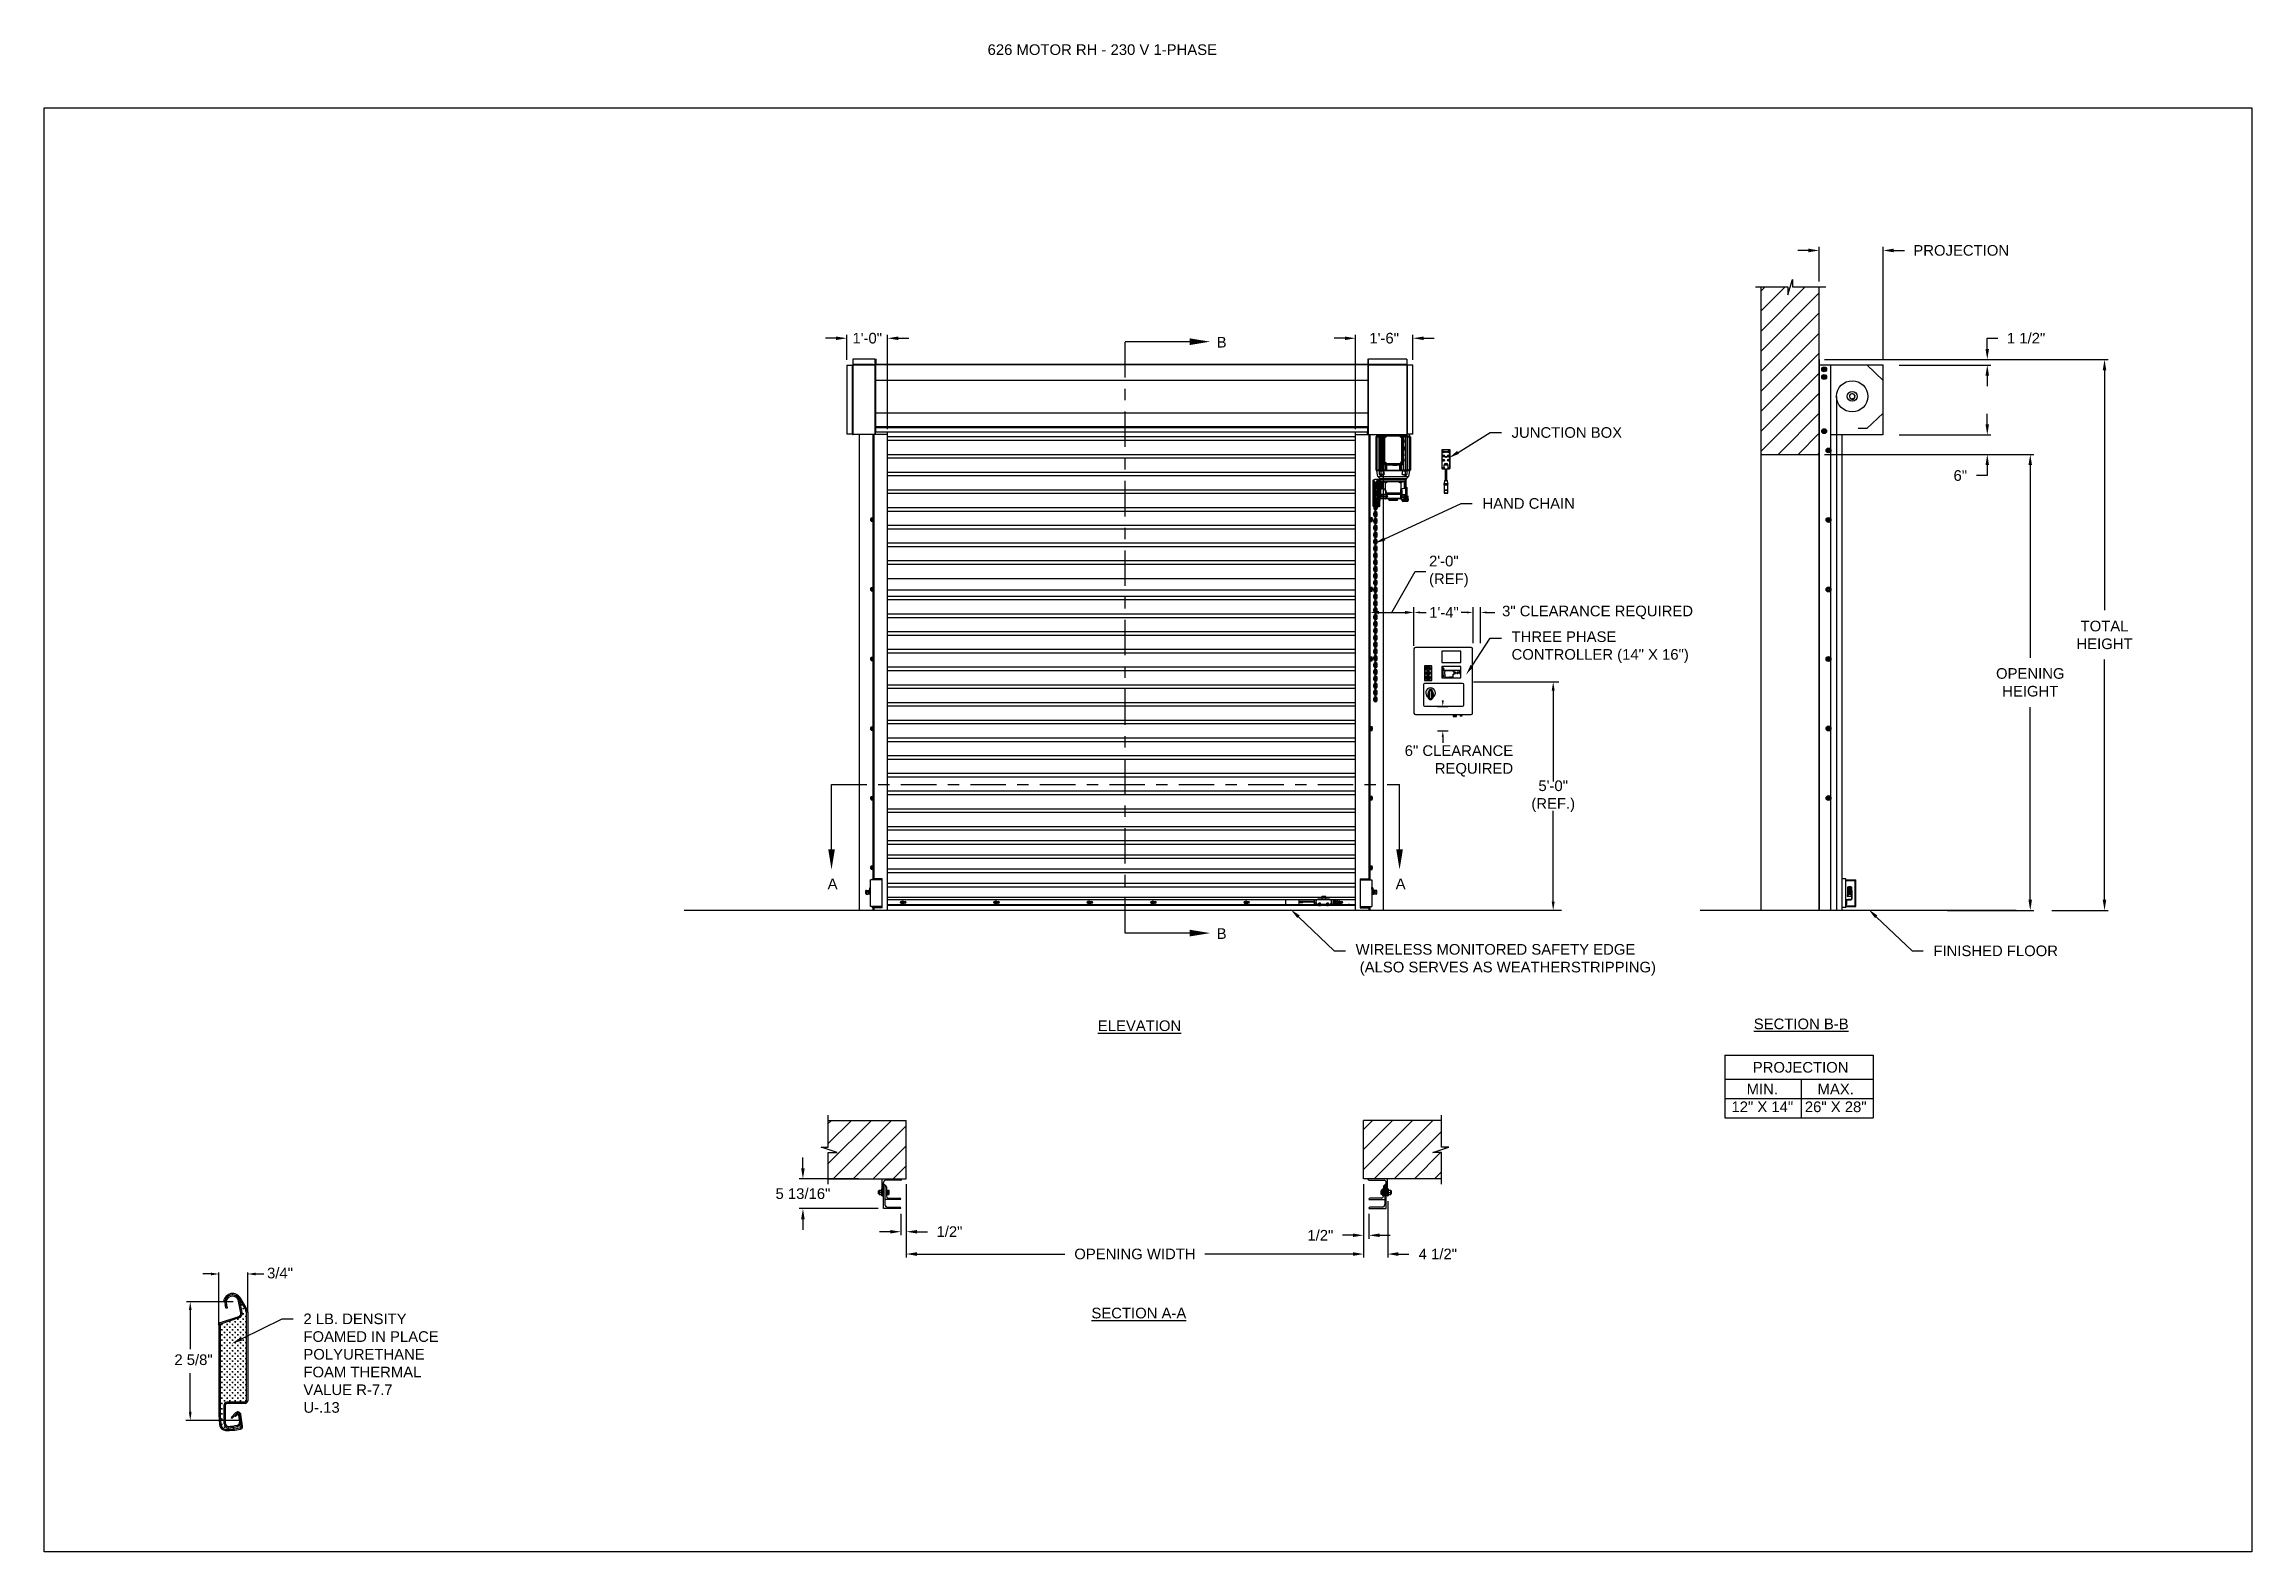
# Model space of a CAD drawing. Header units: inches. Extents: x 170 to 312, y 215 to 248.
# Drawn here: x 194.25 to 213.72, y 234.45 to 247.74 of the extents above; entities that cross this region are included whole.
import ezdxf
from ezdxf import colors
from ezdxf.entities.mleader import LeaderData, LeaderLine
from ezdxf.math import Vec2, Vec3

# ---------------------------------------------------------------- set-up
doc = ezdxf.new("R2010")
doc.units = ezdxf.units.IN
doc.header["$LTSCALE"] = 0.25
doc.header["$MEASUREMENT"] = 0
doc.linetypes.add('CENTER', pattern=[2, 1.25, -0.25, 0.25, -0.25])
for name, color, linetype in [('ANNOTATIONS', 1, 'Continuous'), ('DETAILS', 4, 'Continuous'), ('MOTOR RH', 7, 'Continuous'), ('SECTION CUTS', 6, 'CENTER')]:
    doc.layers.add(name, color=color, linetype=linetype)
doc.styles.add('ARIAL', font='arial.ttf', dxfattribs={"height": 0.09375})
doc.styles.add('ROMANS', font='Romans', dxfattribs={"height": 0.09375})
doc.styles.get("Standard").update_dxf_attribs({"font": 'romans.shx'})
doc.dimstyles.get("Standard").update_dxf_attribs({"dimscale": 60, "dimtxt": 0.0833, "dimasz": 0.0833, "dimexe": 0.0833, "dimexo": 0.04, "dimgap": 0.09, "dimtad": 0, "dimtih": 1, "dimtoh": 1, "dimdec": 4, "dimzin": 1, "dimdsep": 46, "dimlunit": 4, "dimtxsty": 'Standard', "dimcen": 0.09, "dimclrt": 150, "dimadec": 4, "dimazin": 2, "dimtfac": 1, "dimtdec": 0, "dimtofl": 0, "dimtmove": 0, "dimatfit": 3, "dimfxl": 1, "dimtolj": 1, "dimtzin": 0, "dimlwd": -1, "dimlwe": -1, "dimarcsym": 1})
doc.dimstyles.new('STANDARD$0', dxfattribs={"dimtxt": 0.09375, "dimasz": 0.09375, "dimexe": 0.03125, "dimexo": 0.046875, "dimgap": 0.09, "dimtad": 0, "dimtih": 1, "dimtoh": 1, "dimdec": 4, "dimzin": 0, "dimdsep": 46, "dimtxsty": 'ARIAL', "dimcen": 0.09, "dimadec": 0, "dimazin": 0, "dimtfac": 1, "dimtdec": 4, "dimtofl": 0, "dimtmove": 0, "dimatfit": 1, "dimfxl": 1, "dimtolj": 1, "dimtzin": 0, "dimarcsym": 0})
pattern_1 = [(45, (22.68008, -13.09525), (-0.08838835, 0.08838835), [])]

msp = doc.modelspace()

# ---------------------------------------------------------------- texts
at = {"layer": 'ANNOTATIONS', "style": 'ARIAL'}
for s, p in [('3/4"', (196.21785, 236.85856)), ('2 5/8"', (195.4004, 236.0942))]:
    msp.add_text(s, height=0.09375, dxfattribs=at).set_placement(p)
at = {"layer": 'ANNOTATIONS', "insert": (202.57261, 247.74099), "char_height": 0.09375, "width": 4.6220629, "attachment_point": 1, "line_spacing_factor": 0.86134, "style": 'ARIAL'}
msp.add_mtext('626 MOTOR RH - 230 V 1-PHASE', dxfattribs=at)
at = {"layer": 'ANNOTATIONS', "char_height": 0.09375, "style": 'ARIAL'}
for s, insert, attachment_point in [('2\'-0"\\P(REF)', (206.46577, 243.09185), 4), ('3" CLEARANCE REQUIRED', (207.10982, 242.73092), 4), ('1\'-4"', (206.46699, 242.73092), 4), ('6" CLEARANCE\\PREQUIRED', (207.20735, 241.42127), 6), ('5\'-0"\\P(REF.)', (207.56055, 241.11038), 5)]:
    msp.add_mtext(s, dxfattribs=dict(at, insert=insert, attachment_point=attachment_point))
at = {"layer": 'ANNOTATIONS', "char_height": 0.09375, "attachment_point": 2, "style": 'ARIAL'}
for s, insert, width in [('{\\LELEVATION}', (203.91243, 239.13353), 3.0834986), ('{\\LSECTION B-B}', (209.74792, 239.1495), 1.3823677), ('{\\LSECTION A-A}', (203.90652, 236.59935), 1.3823677)]:
    msp.add_mtext(s, dxfattribs=dict(at, insert=insert, width=width))
for s, width, insert in [('PROJECTION ', 1.7594917, (209.74281, 238.76655)), ('MIN.\\P12" X 14" ', 0.6711642, (209.40469, 238.57456)), ('MAX.\\P26" X 28"', 0.6567117, (210.05212, 238.57456))]:
    msp.add_mtext_dynamic_manual_height_columns(s, width=width, gutter_width=1.36268, heights=[0], dxfattribs=dict(at, insert=insert))
at = {"layer": 'SECTION CUTS', "style": 'ARIAL'}
for s, p in [('B', (204.59308, 245.06692)), ('A', (201.16178, 240.29047)), ('A', (206.17131, 240.29047)), ('B', (204.59308, 239.85164))]:
    msp.add_text(s, height=0.09375, dxfattribs=at).set_placement(p)

# ---------------------------------------------------------------- blocks, each defined once
blk = doc.blocks.new('*D31')
at = {"layer": 'ANNOTATIONS', "color": 0, "lineweight": -2, "transparency": 16777216}
for p, q in [((200.944, 237.829), (200.944, 237.923)), ((201.433, 237.736), (200.912, 237.736)), ((201.608, 237.474), (200.912, 237.474)), ((200.944, 237.38), (200.944, 237.287))]:
    blk.add_line(p, q, dxfattribs=at)
at = {"layer": 'ANNOTATIONS', "color": 0, "transparency": 16777216}
for points in [[(200.928, 237.829), (200.959, 237.829), (200.944, 237.736)], [(200.928, 237.38), (200.959, 237.38), (200.944, 237.474)]]:
    blk.add_solid(points, dxfattribs=at)
at = {"layer": 'defpoints', "color": 0, "transparency": 16777216}
for p in [(201.48, 237.736), (200.944, 237.474), (201.655, 237.474)]:
    blk.add_point(p, dxfattribs=at)
at = {"layer": 'ANNOTATIONS', "color": 0, "transparency": 16777216, "insert": (200.944, 237.605), "char_height": 0.09375, "attachment_point": 5, "style": 'ARIAL'}
blk.add_mtext('\\A1;5 13/16"', dxfattribs=at)
blk = doc.blocks.new('*D32')
at = {"layer": 'ANNOTATIONS', "color": 0, "lineweight": -2, "transparency": 16777216}
for p, q in [((205.888, 237.689), (205.888, 237.207)), ((205.935, 237.427), (205.935, 237.207)), ((205.794, 237.238), (205.701, 237.238)), ((206.029, 237.238), (206.123, 237.238))]:
    blk.add_line(p, q, dxfattribs=at)
at = {"layer": 'ANNOTATIONS', "color": 0, "transparency": 16777216}
for points in [[(205.794, 237.254), (205.794, 237.223), (205.888, 237.238)], [(206.029, 237.254), (206.029, 237.223), (205.935, 237.238)]]:
    blk.add_solid(points, dxfattribs=at)
at = {"layer": 'defpoints', "color": 0, "transparency": 16777216}
for p in [(205.888, 237.736), (205.935, 237.474), (205.935, 237.238)]:
    blk.add_point(p, dxfattribs=at)
at = {"layer": 'ANNOTATIONS', "color": 0, "transparency": 16777216, "insert": (205.507, 237.238), "char_height": 0.0938, "attachment_point": 5, "style": 'ARIAL'}
blk.add_mtext('\\A1;1/2"', dxfattribs=at)
blk = doc.blocks.new('*D33')
at = {"layer": 'ANNOTATIONS', "color": 0, "lineweight": -2, "transparency": 16777216}
for p, q in [((201.855, 237.689), (201.855, 237.238)), ((201.808, 237.427), (201.808, 237.238)), ((201.714, 237.27), (201.62, 237.27)), ((201.949, 237.27), (202.042, 237.27))]:
    blk.add_line(p, q, dxfattribs=at)
at = {"layer": 'ANNOTATIONS', "color": 0, "transparency": 16777216}
for points in [[(201.714, 237.285), (201.714, 237.254), (201.808, 237.27)], [(201.949, 237.285), (201.949, 237.254), (201.855, 237.27)]]:
    blk.add_solid(points, dxfattribs=at)
at = {"layer": 'defpoints', "color": 0, "transparency": 16777216}
for p in [(201.855, 237.736), (201.808, 237.474), (201.808, 237.27)]:
    blk.add_point(p, dxfattribs=at)
at = {"layer": 'ANNOTATIONS', "color": 0, "transparency": 16777216, "insert": (202.236, 237.27), "char_height": 0.0938, "attachment_point": 5, "style": 'ARIAL'}
blk.add_mtext('\\A1;1/2"', dxfattribs=at)
blk = doc.blocks.new('*D34')
at = {"layer": 'ANNOTATIONS', "color": 0, "lineweight": -2, "transparency": 16777216}
for p, q in [((205.724, 245.149), (205.63, 245.149)), ((205.817, 244.347), (205.817, 245.18)), ((206.323, 244.959), (206.323, 245.18)), ((206.417, 245.149), (206.511, 245.149))]:
    blk.add_line(p, q, dxfattribs=at)
at = {"layer": 'ANNOTATIONS', "color": 0, "transparency": 16777216}
for points in [[(205.724, 245.164), (205.724, 245.133), (205.817, 245.149)], [(206.417, 245.164), (206.417, 245.133), (206.323, 245.149)]]:
    blk.add_solid(points, dxfattribs=at)
at = {"layer": 'defpoints', "color": 0, "transparency": 16777216}
for p in [(206.323, 245.149), (206.323, 244.912), (205.817, 244.3)]:
    blk.add_point(p, dxfattribs=at)
at = {"layer": 'ANNOTATIONS', "color": 0, "transparency": 16777216, "insert": (206.07, 245.149), "char_height": 0.0938, "attachment_point": 5, "style": 'ARIAL'}
blk.add_mtext('\\A1;1\'-6"', dxfattribs=at)
blk = doc.blocks.new('*D35')
at = {"layer": 'ANNOTATIONS', "color": 0, "lineweight": -2, "transparency": 16777216}
for p, q in [((201.237, 245.149), (201.143, 245.149)), ((201.331, 244.959), (201.331, 245.18)), ((201.691, 244.347), (201.691, 245.18)), ((201.785, 245.149), (201.878, 245.149))]:
    blk.add_line(p, q, dxfattribs=at)
at = {"layer": 'ANNOTATIONS', "color": 0, "transparency": 16777216}
for points in [[(201.237, 245.164), (201.237, 245.133), (201.331, 245.149)], [(201.785, 245.164), (201.785, 245.133), (201.691, 245.149)]]:
    blk.add_solid(points, dxfattribs=at)
at = {"layer": 'defpoints', "color": 0, "transparency": 16777216}
for p in [(201.691, 245.149), (201.331, 244.913), (201.691, 244.3)]:
    blk.add_point(p, dxfattribs=at)
at = {"layer": 'ANNOTATIONS', "color": 0, "transparency": 16777216, "insert": (201.511, 245.149), "char_height": 0.0938, "attachment_point": 5, "style": 'ARIAL'}
blk.add_mtext('\\A1;1\'-0"', dxfattribs=at)
blk = doc.blocks.new('*D36')
at = {"layer": 'ANNOTATIONS', "color": 0, "lineweight": -2, "transparency": 16777216}
for p, q in [((205.888, 237.689), (205.888, 237.042)), ((206.101, 237.539), (206.101, 237.042)), ((205.794, 237.073), (205.701, 237.073)), ((206.194, 237.073), (206.288, 237.073))]:
    blk.add_line(p, q, dxfattribs=at)
at = {"layer": 'ANNOTATIONS', "color": 0, "transparency": 16777216}
for points in [[(205.794, 237.089), (205.794, 237.057), (205.888, 237.073)], [(206.194, 237.089), (206.194, 237.057), (206.101, 237.073)]]:
    blk.add_solid(points, dxfattribs=at)
at = {"layer": 'defpoints', "color": 0, "transparency": 16777216}
for p in [(205.888, 237.736), (206.101, 237.586), (206.101, 237.073)]:
    blk.add_point(p, dxfattribs=at)
at = {"layer": 'ANNOTATIONS', "color": 0, "transparency": 16777216, "insert": (206.543, 237.073), "char_height": 0.0938, "attachment_point": 5, "style": 'ARIAL'}
blk.add_mtext('\\A1;4 1/2"', dxfattribs=at)
blk = doc.blocks.new('*D37')
at = {"layer": 'ANNOTATIONS', "color": 0, "lineweight": -2, "transparency": 16777216}
for p, q in [((201.855, 237.689), (201.855, 237.042)), ((205.888, 237.689), (205.888, 237.042)), ((201.949, 237.073), (203.255, 237.073)), ((205.794, 237.073), (204.488, 237.073))]:
    blk.add_line(p, q, dxfattribs=at)
at = {"layer": 'ANNOTATIONS', "color": 0, "transparency": 16777216}
for points in [[(201.949, 237.089), (201.949, 237.057), (201.855, 237.073)], [(205.794, 237.089), (205.794, 237.057), (205.888, 237.073)]]:
    blk.add_solid(points, dxfattribs=at)
at = {"layer": 'defpoints', "color": 0, "transparency": 16777216}
for p in [(201.855, 237.736), (205.888, 237.736), (205.888, 237.073)]:
    blk.add_point(p, dxfattribs=at)
at = {"layer": 'ANNOTATIONS', "color": 0, "transparency": 16777216, "insert": (203.872, 237.073), "char_height": 0.09375, "attachment_point": 5, "style": 'ARIAL'}
blk.add_mtext('\\A1;OPENING WIDTH', dxfattribs=at)
blk = doc.blocks.new('*D38')
at = {"layer": 'ANNOTATIONS', "color": 0, "lineweight": -2, "transparency": 16777216}
for p, q in [((209.812, 245.923), (209.719, 245.923)), ((209.906, 245.649), (209.906, 245.954)), ((210.47, 244.96), (210.47, 245.954)), ((210.564, 245.923), (210.658, 245.923))]:
    blk.add_line(p, q, dxfattribs=at)
at = {"layer": 'ANNOTATIONS', "color": 0, "transparency": 16777216}
for points in [[(209.812, 245.939), (209.812, 245.907), (209.906, 245.923)], [(210.564, 245.939), (210.564, 245.907), (210.47, 245.923)]]:
    blk.add_solid(points, dxfattribs=at)
at = {"layer": 'defpoints', "color": 0, "transparency": 16777216}
for p in [(210.47, 245.923), (209.906, 245.602), (210.47, 244.913)]:
    blk.add_point(p, dxfattribs=at)
at = {"layer": 'ANNOTATIONS', "color": 0, "transparency": 16777216, "insert": (211.159, 245.923), "char_height": 0.09375, "attachment_point": 5, "style": 'ARIAL'}
blk.add_mtext('\\A1;PROJECTION ', dxfattribs=at)
blk = doc.blocks.new('*D28')
at = {"layer": 'ANNOTATIONS', "color": 0, "lineweight": -2, "transparency": 16777216}
for p, q in [((209.953, 244.125), (211.799, 244.125)), ((211.768, 244.031), (211.768, 242.332)), ((211.768, 240.197), (211.768, 241.897)), ((211.037, 240.103), (211.799, 240.103))]:
    blk.add_line(p, q, dxfattribs=at)
at = {"layer": 'ANNOTATIONS', "color": 0, "transparency": 16777216}
for points in [[(211.752, 244.031), (211.783, 244.031), (211.768, 244.125)], [(211.752, 240.197), (211.783, 240.197), (211.768, 240.103)]]:
    blk.add_solid(points, dxfattribs=at)
at = {"layer": 'defpoints', "color": 0, "transparency": 16777216}
for p in [(209.906, 244.125), (210.99, 240.103), (211.768, 240.103)]:
    blk.add_point(p, dxfattribs=at)
at = {"layer": 'ANNOTATIONS', "color": 0, "transparency": 16777216, "insert": (211.768, 242.114), "char_height": 0.09375, "attachment_point": 5, "style": 'ARIAL'}
blk.add_mtext('\\A1;OPENING\\PHEIGHT', dxfattribs=at)
blk = doc.blocks.new('*D29')
at = {"layer": 'ANNOTATIONS', "color": 0, "lineweight": -2, "transparency": 16777216}
for p, q in [((209.953, 244.961), (212.454, 244.961)), ((212.423, 244.867), (212.423, 242.75)), ((212.423, 240.197), (212.423, 242.315)), ((211.958, 240.103), (212.454, 240.103))]:
    blk.add_line(p, q, dxfattribs=at)
at = {"layer": 'ANNOTATIONS', "color": 0, "transparency": 16777216}
for points in [[(212.407, 244.867), (212.438, 244.867), (212.423, 244.961)], [(212.407, 240.197), (212.438, 240.197), (212.423, 240.103)]]:
    blk.add_solid(points, dxfattribs=at)
at = {"layer": 'defpoints', "color": 0, "transparency": 16777216}
for p in [(209.906, 244.961), (211.911, 240.103), (212.423, 240.103)]:
    blk.add_point(p, dxfattribs=at)
at = {"layer": 'ANNOTATIONS', "color": 0, "transparency": 16777216, "insert": (212.423, 242.532), "char_height": 0.0938, "attachment_point": 5, "style": 'ARIAL'}
blk.add_mtext('\\A1;TOTAL\\PHEIGHT', dxfattribs=at)
blk = doc.blocks.new('*D30')
at = {"layer": 'ANNOTATIONS', "color": 0, "lineweight": -2, "transparency": 16777216}
for p, q in [((211.389, 244.39), (211.389, 244.483)), ((210.611, 244.296), (211.42, 244.296)), ((210.515, 244.125), (211.42, 244.125)), ((211.389, 244.031), (211.389, 243.938)), ((211.389, 243.938), (211.295, 243.938))]:
    blk.add_line(p, q, dxfattribs=at)
at = {"layer": 'ANNOTATIONS', "color": 0, "transparency": 16777216}
for points in [[(211.373, 244.39), (211.404, 244.39), (211.389, 244.296)], [(211.373, 244.031), (211.404, 244.031), (211.389, 244.125)]]:
    blk.add_solid(points, dxfattribs=at)
at = {"layer": 'defpoints', "color": 0, "transparency": 16777216}
for p in [(210.564, 244.296), (210.468, 244.125), (211.389, 244.125)]:
    blk.add_point(p, dxfattribs=at)
at = {"layer": 'ANNOTATIONS', "color": 0, "transparency": 16777216, "insert": (211.151, 243.938), "char_height": 0.0938, "attachment_point": 5, "style": 'ARIAL'}
blk.add_mtext('\\A1;6"', dxfattribs=at)
blk = doc.blocks.new('*D39')
at = {"layer": 'ANNOTATIONS', "color": 0, "lineweight": -2, "transparency": 16777216}
for p, q in [((211.389, 245.055), (211.389, 245.149)), ((211.389, 245.149), (211.482, 245.149)), ((210.517, 244.961), (211.42, 244.961)), ((210.611, 244.913), (211.42, 244.913)), ((211.389, 244.82), (211.389, 244.726))]:
    blk.add_line(p, q, dxfattribs=at)
at = {"layer": 'ANNOTATIONS', "color": 0, "transparency": 16777216}
for points in [[(211.373, 245.055), (211.404, 245.055), (211.389, 244.961)], [(211.373, 244.82), (211.404, 244.82), (211.389, 244.913)]]:
    blk.add_solid(points, dxfattribs=at)
at = {"layer": 'defpoints', "color": 0, "transparency": 16777216}
for p in [(210.47, 244.961), (211.389, 244.961), (210.564, 244.913)]:
    blk.add_point(p, dxfattribs=at)
at = {"layer": 'ANNOTATIONS', "color": 0, "transparency": 16777216, "insert": (211.731, 245.149), "char_height": 0.0938, "attachment_point": 5, "style": 'ARIAL'}
blk.add_mtext('\\A1;1 1/2"', dxfattribs=at)

# ---------------------------------------------------------------- dimensions: what is measured, and where the dimension line sits
at = {"layer": 'ANNOTATIONS'}
dim = msp.add_linear_dim(base=(210.47, 245.92298), p1=(209.90612, 245.60178), p2=(210.47, 244.91339), text='PROJECTION ', dimstyle='STANDARD$0', dxfattribs=at)
dim.commit()
dim.dimension.update_dxf_attribs({"geometry": '*D38', "text_midpoint": (211.15911, 245.92298)})
for base, p1, p2, text, picture, middle in [((201.69084, 245.14882), (201.33064, 244.91253), (201.69084, 244.3), '1\'-0"', '*D35', (201.51074, 245.14882)), ((206.32328, 245.14882), (205.81734, 244.3), (206.32328, 244.91215), '1\'-6"', '*D34', (206.07031, 245.14882)), ((205.93508, 237.23838), (205.88821, 237.73574), (205.93508, 237.47405), '1/2"', '*D32', (205.50663, 237.23838)), ((206.10071, 237.07293), (205.88821, 237.73574), (206.10071, 237.58574), '4 1/2"', '*D36', (206.5432, 237.07293))]:
    dim = msp.add_linear_dim(base=base, p1=p1, p2=p2, text=text, dimstyle='STANDARD$0', dxfattribs=at)
    dim.commit()
    dim.dimension.update_dxf_attribs({"geometry": picture, "text_midpoint": middle, "dimtype": 160})
for base, p1, p2, text, picture, middle in [((211.38867, 244.96103), (210.56392, 244.91339), (210.47, 244.96103), '1 1/2"', '*D39', (211.73111, 245.14853)), ((212.4227, 240.10342), (209.90612, 244.96103), (211.91065, 240.10342), 'TOTAL\\PHEIGHT', '*D29', (212.4227, 242.53223)), ((211.38867, 244.12505), (210.56392, 244.29598), (210.46787, 244.12505), '6"', '*D30', (211.15079, 243.93755)), ((211.76771, 240.10342), (209.90612, 244.12505), (210.99031, 240.10342), 'OPENING\\PHEIGHT', '*D28', (211.76771, 242.11424))]:
    dim = msp.add_linear_dim(base=base, p1=p1, p2=p2, angle=90, text=text, dimstyle='STANDARD$0', dxfattribs=at)
    dim.commit()
    dim.dimension.update_dxf_attribs({"geometry": picture, "text_midpoint": middle})
for base, p1, p2, angle, text, picture, middle in [((200.94353, 237.47405), (201.47987, 237.73573), (201.65487, 237.47405), 90, '5 13/16"', '*D31', (200.94353, 237.60489)), ((201.808, 237.26963), (201.85487, 237.73574), (201.808, 237.47405), 180, '1/2"', '*D33', (202.23645, 237.26963))]:
    dim = msp.add_linear_dim(base=base, p1=p1, p2=p2, angle=angle, text=text, dimstyle='STANDARD$0', dxfattribs=at)
    dim.commit()
    dim.dimension.update_dxf_attribs({"geometry": picture, "text_midpoint": middle, "dimtype": 160})
dim = msp.add_aligned_dim(p1=(201.85487, 237.73574), p2=(205.88821, 237.73574), distance=-0.6628, text='OPENING WIDTH', dimstyle='STANDARD$0', dxfattribs=at)
dim.commit()
dim.dimension.update_dxf_attribs({"geometry": '*D37', "text_midpoint": (203.87154, 237.07293)})

# ---------------------------------------------------------------- hatches: boundary and pattern name
at = {"layer": 'MOTOR RH'}
h = msp.add_hatch(dxfattribs=at)
h.set_pattern_fill('ANSI31', color=256, style=0)
h.set_pattern_definition(pattern_1)
h.paths.add_polyline_path([(209.39049, 244.12505), (209.90612, 244.12505), (209.90612, 245.60178), (209.66963, 245.60178), (209.66963, 245.66644), (209.63121, 245.53308), (209.63121, 245.60178), (209.39049, 245.60178)])
h = msp.add_hatch(dxfattribs=at)
h.set_pattern_fill('ANSI31', color=256, style=0)
h.set_pattern_definition(pattern_1)
h.paths.add_polyline_path([(201.85487, 238.25136), (201.16737, 238.25136), (201.16737, 238.01416), (201.10327, 238.01416), (201.24534, 237.96726), (201.16737, 237.96726), (201.16737, 237.73574), (201.85487, 237.73574), (201.85487, 237.89824)])
h = msp.add_hatch(dxfattribs=at)
h.set_pattern_fill('ANSI31', color=256, style=0)
h.set_pattern_definition(pattern_1)
h.paths.add_polyline_path([(206.63981, 238.01416), (206.57571, 238.01416), (206.57571, 238.25136), (205.88821, 238.25136), (205.88821, 237.73574), (205.90638, 237.73574), (206.57571, 237.73574), (206.57571, 237.96726), (206.49774, 237.96726)])

# ---------------------------------------------------------------- linework, layer by layer
at = {"layer": 'ANNOTATIONS'}
for p, q in [((206.02289, 242.73092), (206.25493, 242.73092)), ((206.3326, 242.43625), (206.3326, 242.77806)), ((206.38574, 242.73092), (206.43888, 242.73092)), ((206.80064, 242.73092), (206.7475, 242.73092)), ((206.85408, 242.46136), (206.85408, 242.77806)), ((206.91976, 242.46136), (206.91976, 242.77806)), ((206.9729, 242.73092), (207.04693, 242.73092)), ((206.85793, 242.11772), (207.61165, 242.11772)), ((207.56055, 242.04006), (207.56055, 241.23964)), ((206.53972, 241.90233), (206.63399, 241.90233)), ((206.53972, 241.68703), (206.63399, 241.68703)), ((206.58685, 241.63389), (206.58685, 241.58075)), ((207.56055, 240.18109), (207.56055, 240.98112)), ((209.07412, 238.82598), (209.07412, 238.27461)), ((209.07412, 238.82598), (210.38189, 238.82598)), ((210.38189, 238.82598), (210.38189, 238.27461)), ((209.07412, 238.61451), (210.38189, 238.61451)), ((209.74697, 238.61451), (209.74697, 238.27461)), ((209.07412, 238.44456), (210.38189, 238.44456)), ((209.07412, 238.27461), (210.38189, 238.27461)), ((195.72303, 236.89707), (195.65271, 236.89707)), ((195.79335, 236.45367), (195.79335, 236.90973)), ((196.04781, 236.56415), (196.04781, 236.90973)), ((196.11813, 236.89707), (196.18845, 236.89707)), ((195.91846, 236.65049), (195.50835, 236.65049)), ((195.54057, 236.58016), (195.54057, 236.2337)), ((195.54057, 235.67628), (195.54057, 236.02274)), ((195.96485, 235.60596), (195.50268, 235.60596))]:
    msp.add_line(p, q, dxfattribs=at)
for p in [(196.04781, 236.89707), (195.54057, 235.68046)]:
    msp.add_point(p, dxfattribs=at)
for points in [[(206.02289, 242.71798), (206.02289, 242.74387), (205.94523, 242.73092)], [(206.25493, 242.71798), (206.25493, 242.74387), (206.3326, 242.73092)], [(206.38574, 242.73978), (206.38574, 242.72207), (206.3326, 242.73092)], [(206.80064, 242.73978), (206.80064, 242.72207), (206.85378, 242.73092)], [(206.9729, 242.73978), (206.9729, 242.72207), (206.91976, 242.73092)], [(207.54761, 242.04006), (207.5735, 242.04006), (207.56055, 242.11772)], [(206.578, 241.95547), (206.59571, 241.95547), (206.58685, 241.90233)], [(206.578, 241.63389), (206.59571, 241.63389), (206.58685, 241.68703)], [(207.54761, 240.18109), (207.5735, 240.18109), (207.56055, 240.10342)], [(195.72303, 236.88535), (195.72303, 236.90879), (195.79335, 236.89707)], [(196.11813, 236.88535), (196.11813, 236.90879), (196.04781, 236.89707)], [(195.55229, 236.58016), (195.52885, 236.58016), (195.54057, 236.65049)], [(195.55229, 235.67628), (195.52885, 235.67628), (195.54057, 235.60596)]]:
    msp.add_solid(points, dxfattribs=at)
at = {"layer": 'defpoints'}
msp.add_lwpolyline([(213.72204, 234.44685), (194.25216, 234.44685), (194.25216, 247.18196), (213.72204, 247.18196)], close=True, dxfattribs=at)
at = {"layer": 'DETAILS'}
for p, q in [((195.84576, 236.6534), (195.83479, 236.65534)), ((195.85871, 236.59396), (195.84856, 236.62545)), ((195.8693, 236.5974), (195.85871, 236.59396)), ((195.8693, 236.5974), (195.85917, 236.62886)), ((195.98723, 236.556), (195.96678, 236.657)), ((196.03262, 236.57721), (195.97505, 236.67691)), ((195.9981, 236.55845), (195.97769, 236.65921)), ((195.98292, 236.66328), (195.98292, 236.65508)), ((196.04111, 236.58478), (195.9847, 236.68248)), ((195.99966, 236.62527), (195.98806, 236.62527)), ((195.99386, 236.63107), (195.99386, 236.61947)), ((196.01193, 236.59126), (196.00033, 236.59126)), ((196.00613, 236.59706), (196.00613, 236.58546)), ((196.03514, 236.56805), (196.02354, 236.56805)), ((196.02934, 236.57385), (196.02934, 236.56225)), ((196.04781, 236.55975), (196.04781, 235.77897)), ((195.79335, 236.44927), (195.79335, 235.65298)), ((195.80449, 236.44927), (195.80449, 235.65298)), ((195.96664, 236.51982), (195.80527, 236.46582)), ((195.97018, 236.50925), (195.8088, 236.45526)), ((195.82626, 236.45201), (195.81466, 236.45201)), ((195.82626, 236.40559), (195.81466, 236.40559)), ((195.82046, 236.45781), (195.82046, 236.4462)), ((195.82046, 236.41139), (195.82046, 236.39979)), ((195.82046, 236.36497), (195.82046, 236.35337)), ((195.84947, 236.4288), (195.83787, 236.4288)), ((195.84947, 236.38238), (195.83787, 236.38238)), ((195.84367, 236.4346), (195.84367, 236.423)), ((195.84367, 236.38818), (195.84367, 236.37658)), ((195.87268, 236.45201), (195.86108, 236.45201)), ((195.87268, 236.40559), (195.86108, 236.40559)), ((195.86688, 236.45781), (195.86688, 236.4462)), ((195.86688, 236.41139), (195.86688, 236.39979)), ((195.86688, 236.36497), (195.86688, 236.35337)), ((195.89589, 236.47522), (195.88428, 236.47522)), ((195.89589, 236.4288), (195.88428, 236.4288)), ((195.89589, 236.38238), (195.88428, 236.38238)), ((195.89009, 236.48102), (195.89009, 236.46941)), ((195.89009, 236.4346), (195.89009, 236.423)), ((195.89009, 236.38818), (195.89009, 236.37658)), ((195.9191, 236.45201), (195.90749, 236.45201)), ((195.9191, 236.40559), (195.90749, 236.40559)), ((195.9133, 236.45781), (195.9133, 236.4462)), ((195.9133, 236.41139), (195.9133, 236.39979)), ((195.9133, 236.36497), (195.9133, 236.35337)), ((195.94231, 236.47522), (195.9307, 236.47522)), ((195.94231, 236.4288), (195.9307, 236.4288)), ((195.94231, 236.38238), (195.9307, 236.38238)), ((195.9365, 236.48102), (195.9365, 236.46941)), ((195.9365, 236.4346), (195.9365, 236.423)), ((195.9365, 236.38818), (195.9365, 236.37658)), ((195.96552, 236.49842), (195.95391, 236.49842)), ((195.96552, 236.45201), (195.95391, 236.45201)), ((195.96552, 236.40559), (195.95391, 236.40559)), ((195.95971, 236.50423), (195.95971, 236.49262)), ((195.95971, 236.45781), (195.95971, 236.4462)), ((195.95971, 236.41139), (195.95971, 236.39979)), ((195.95971, 236.36497), (195.95971, 236.35337)), ((195.98872, 236.47522), (195.97712, 236.47522)), ((195.98872, 236.4288), (195.97712, 236.4288)), ((195.98872, 236.38238), (195.97712, 236.38238)), ((195.98292, 236.51613), (195.98292, 236.51583)), ((195.98292, 236.48102), (195.98292, 236.46941)), ((195.98292, 236.4346), (195.98292, 236.423)), ((195.98292, 236.38818), (195.98292, 236.37658)), ((195.98872, 236.52163), (195.9887, 236.52163)), ((196.01193, 236.54484), (196.00033, 236.54484)), ((196.01193, 236.49842), (196.00033, 236.49842)), ((196.01193, 236.45201), (196.00033, 236.45201)), ((196.01193, 236.40559), (196.00033, 236.40559)), ((196.00613, 236.55064), (196.00613, 236.53904)), ((196.00613, 236.50423), (196.00613, 236.49262)), ((196.00613, 236.45781), (196.00613, 236.4462)), ((196.00613, 236.41139), (196.00613, 236.39979)), ((196.00613, 236.36497), (196.00613, 236.35337)), ((196.03514, 236.52163), (196.02354, 236.52163)), ((196.03514, 236.47522), (196.02354, 236.47522)), ((196.03514, 236.4288), (196.02354, 236.4288)), ((196.03514, 236.38238), (196.02354, 236.38238)), ((196.02934, 236.52743), (196.02934, 236.51583)), ((196.02934, 236.48102), (196.02934, 236.46941)), ((196.02934, 236.4346), (196.02934, 236.423)), ((196.02934, 236.38818), (196.02934, 236.37658)), ((195.82626, 236.35917), (195.81466, 236.35917)), ((195.82626, 236.31275), (195.81466, 236.31275)), ((195.82626, 236.26634), (195.81466, 236.26634)), ((195.82626, 236.21992), (195.81466, 236.21992)), ((195.82626, 236.1735), (195.81466, 236.1735)), ((195.82046, 236.31856), (195.82046, 236.30695)), ((195.82046, 236.27214), (195.82046, 236.26053)), ((195.82046, 236.22572), (195.82046, 236.21412)), ((195.82046, 236.1793), (195.82046, 236.1677)), ((195.84947, 236.33596), (195.83787, 236.33596)), ((195.84947, 236.28955), (195.83787, 236.28955)), ((195.84947, 236.24313), (195.83787, 236.24313)), ((195.84947, 236.19671), (195.83787, 236.19671)), ((195.84367, 236.34176), (195.84367, 236.33016)), ((195.84367, 236.29535), (195.84367, 236.28374)), ((195.84367, 236.24893), (195.84367, 236.23733)), ((195.84367, 236.20251), (195.84367, 236.19091)), ((195.87268, 236.35917), (195.86108, 236.35917)), ((195.87268, 236.31275), (195.86108, 236.31275)), ((195.87268, 236.26634), (195.86108, 236.26634)), ((195.87268, 236.21992), (195.86108, 236.21992)), ((195.87268, 236.1735), (195.86108, 236.1735)), ((195.86688, 236.31856), (195.86688, 236.30695)), ((195.86688, 236.27214), (195.86688, 236.26053)), ((195.86688, 236.22572), (195.86688, 236.21412)), ((195.86688, 236.1793), (195.86688, 236.1677)), ((195.89589, 236.33596), (195.88428, 236.33596)), ((195.89589, 236.28955), (195.88428, 236.28955)), ((195.89589, 236.24313), (195.88428, 236.24313)), ((195.89589, 236.19671), (195.88428, 236.19671)), ((195.89009, 236.34176), (195.89009, 236.33016)), ((195.89009, 236.29535), (195.89009, 236.28374)), ((195.89009, 236.24893), (195.89009, 236.23733)), ((195.89009, 236.20251), (195.89009, 236.19091)), ((195.9191, 236.35917), (195.90749, 236.35917)), ((195.9191, 236.31275), (195.90749, 236.31275)), ((195.9191, 236.26634), (195.90749, 236.26634)), ((195.9191, 236.21992), (195.90749, 236.21992)), ((195.9191, 236.1735), (195.90749, 236.1735)), ((195.9133, 236.31856), (195.9133, 236.30695)), ((195.9133, 236.27214), (195.9133, 236.26053)), ((195.9133, 236.22572), (195.9133, 236.21412)), ((195.9133, 236.1793), (195.9133, 236.1677)), ((195.94231, 236.33596), (195.9307, 236.33596)), ((195.94231, 236.28955), (195.9307, 236.28955)), ((195.94231, 236.24313), (195.9307, 236.24313)), ((195.94231, 236.19671), (195.9307, 236.19671)), ((195.9365, 236.34176), (195.9365, 236.33016)), ((195.9365, 236.29535), (195.9365, 236.28374)), ((195.9365, 236.24893), (195.9365, 236.23733)), ((195.9365, 236.20251), (195.9365, 236.19091)), ((195.96552, 236.35917), (195.95391, 236.35917)), ((195.96552, 236.31275), (195.95391, 236.31275)), ((195.96552, 236.26634), (195.95391, 236.26634)), ((195.96552, 236.21992), (195.95391, 236.21992)), ((195.96552, 236.1735), (195.95391, 236.1735)), ((195.95971, 236.31856), (195.95971, 236.30695)), ((195.95971, 236.27214), (195.95971, 236.26053)), ((195.95971, 236.22572), (195.95971, 236.21412)), ((195.95971, 236.1793), (195.95971, 236.1677)), ((195.98872, 236.33596), (195.97712, 236.33596)), ((195.98872, 236.28955), (195.97712, 236.28955)), ((195.98872, 236.24313), (195.97712, 236.24313)), ((195.98872, 236.19671), (195.97712, 236.19671)), ((195.98292, 236.34176), (195.98292, 236.33016)), ((195.98292, 236.29535), (195.98292, 236.28374)), ((195.98292, 236.24893), (195.98292, 236.23733)), ((195.98292, 236.20251), (195.98292, 236.19091)), ((196.01193, 236.35917), (196.00033, 236.35917)), ((196.01193, 236.31275), (196.00033, 236.31275)), ((196.01193, 236.26634), (196.00033, 236.26634)), ((196.01193, 236.21992), (196.00033, 236.21992)), ((196.01193, 236.1735), (196.00033, 236.1735)), ((196.00613, 236.31856), (196.00613, 236.30695)), ((196.00613, 236.27214), (196.00613, 236.26053)), ((196.00613, 236.22572), (196.00613, 236.21412)), ((196.00613, 236.1793), (196.00613, 236.1677)), ((196.03514, 236.33596), (196.02354, 236.33596)), ((196.03514, 236.28955), (196.02354, 236.28955)), ((196.03514, 236.24313), (196.02354, 236.24313)), ((196.03514, 236.19671), (196.02354, 236.19671)), ((196.02934, 236.34176), (196.02934, 236.33016)), ((196.02934, 236.29535), (196.02934, 236.28374)), ((196.02934, 236.24893), (196.02934, 236.23733)), ((196.02934, 236.20251), (196.02934, 236.19091)), ((195.82626, 236.12708), (195.81466, 236.12708)), ((195.82626, 236.08067), (195.81466, 236.08067)), ((195.82626, 236.03425), (195.81466, 236.03425)), ((195.82626, 235.98783), (195.81466, 235.98783)), ((195.82046, 236.13289), (195.82046, 236.12128)), ((195.82046, 236.08647), (195.82046, 236.07486)), ((195.82046, 236.04005), (195.82046, 236.02845)), ((195.82046, 235.99363), (195.82046, 235.98203)), ((195.84947, 236.15029), (195.83787, 236.15029)), ((195.84947, 236.10388), (195.83787, 236.10388)), ((195.84947, 236.05746), (195.83787, 236.05746)), ((195.84947, 236.01104), (195.83787, 236.01104)), ((195.84367, 236.15609), (195.84367, 236.14449)), ((195.84367, 236.10968), (195.84367, 236.09807)), ((195.84367, 236.06326), (195.84367, 236.05166)), ((195.84367, 236.01684), (195.84367, 236.00524)), ((195.87268, 236.12708), (195.86108, 236.12708)), ((195.87268, 236.08067), (195.86108, 236.08067)), ((195.87268, 236.03425), (195.86108, 236.03425)), ((195.87268, 235.98783), (195.86108, 235.98783)), ((195.86688, 236.13289), (195.86688, 236.12128)), ((195.86688, 236.08647), (195.86688, 236.07486)), ((195.86688, 236.04005), (195.86688, 236.02845)), ((195.86688, 235.99363), (195.86688, 235.98203)), ((195.89589, 236.15029), (195.88428, 236.15029)), ((195.89589, 236.10388), (195.88428, 236.10388)), ((195.89589, 236.05746), (195.88428, 236.05746)), ((195.89589, 236.01104), (195.88428, 236.01104)), ((195.89009, 236.15609), (195.89009, 236.14449)), ((195.89009, 236.10968), (195.89009, 236.09807)), ((195.89009, 236.06326), (195.89009, 236.05166)), ((195.89009, 236.01684), (195.89009, 236.00524)), ((195.9191, 236.12708), (195.90749, 236.12708)), ((195.9191, 236.08067), (195.90749, 236.08067)), ((195.9191, 236.03425), (195.90749, 236.03425)), ((195.9191, 235.98783), (195.90749, 235.98783)), ((195.9133, 236.13289), (195.9133, 236.12128)), ((195.9133, 236.08647), (195.9133, 236.07486)), ((195.9133, 236.04005), (195.9133, 236.02845)), ((195.9133, 235.99363), (195.9133, 235.98203)), ((195.94231, 236.15029), (195.9307, 236.15029)), ((195.94231, 236.10388), (195.9307, 236.10388)), ((195.94231, 236.05746), (195.9307, 236.05746)), ((195.94231, 236.01104), (195.9307, 236.01104)), ((195.9365, 236.15609), (195.9365, 236.14449)), ((195.9365, 236.10968), (195.9365, 236.09807)), ((195.9365, 236.06326), (195.9365, 236.05166)), ((195.9365, 236.01684), (195.9365, 236.00524)), ((195.96552, 236.12708), (195.95391, 236.12708)), ((195.96552, 236.08067), (195.95391, 236.08067)), ((195.96552, 236.03425), (195.95391, 236.03425)), ((195.96552, 235.98783), (195.95391, 235.98783)), ((195.95971, 236.13289), (195.95971, 236.12128)), ((195.95971, 236.08647), (195.95971, 236.07486)), ((195.95971, 236.04005), (195.95971, 236.02845)), ((195.95971, 235.99363), (195.95971, 235.98203)), ((195.98872, 236.15029), (195.97712, 236.15029)), ((195.98872, 236.10388), (195.97712, 236.10388)), ((195.98872, 236.05746), (195.97712, 236.05746)), ((195.98872, 236.01104), (195.97712, 236.01104)), ((195.98292, 236.15609), (195.98292, 236.14449)), ((195.98292, 236.10968), (195.98292, 236.09807)), ((195.98292, 236.06326), (195.98292, 236.05166)), ((195.98292, 236.01684), (195.98292, 236.00524)), ((196.01193, 236.12708), (196.00033, 236.12708)), ((196.01193, 236.08067), (196.00033, 236.08067)), ((196.01193, 236.03425), (196.00033, 236.03425)), ((196.01193, 235.98783), (196.00033, 235.98783)), ((196.00613, 236.13289), (196.00613, 236.12128)), ((196.00613, 236.08647), (196.00613, 236.07486)), ((196.00613, 236.04005), (196.00613, 236.02845)), ((196.00613, 235.99363), (196.00613, 235.98203)), ((196.03514, 236.15029), (196.02354, 236.15029)), ((196.03514, 236.10388), (196.02354, 236.10388)), ((196.03514, 236.05746), (196.02354, 236.05746)), ((196.03514, 236.01104), (196.02354, 236.01104)), ((196.02934, 236.15609), (196.02934, 236.14449)), ((196.02934, 236.10968), (196.02934, 236.09807)), ((196.02934, 236.06326), (196.02934, 236.05166)), ((196.02934, 236.01684), (196.02934, 236.00524)), ((195.82626, 235.94141), (195.81466, 235.94141)), ((195.82626, 235.895), (195.81466, 235.895)), ((195.82626, 235.84858), (195.81466, 235.84858)), ((195.82626, 235.80216), (195.81466, 235.80216)), ((195.82046, 235.94722), (195.82046, 235.93561)), ((195.82046, 235.9008), (195.82046, 235.88919)), ((195.82046, 235.85438), (195.82046, 235.84278)), ((195.82046, 235.80796), (195.82046, 235.79636)), ((195.84947, 235.96462), (195.83787, 235.96462)), ((195.84947, 235.91821), (195.83787, 235.91821)), ((195.84947, 235.87179), (195.83787, 235.87179)), ((195.84947, 235.82537), (195.83787, 235.82537)), ((195.84367, 235.97042), (195.84367, 235.95882)), ((195.84367, 235.92401), (195.84367, 235.9124)), ((195.84367, 235.87759), (195.84367, 235.86599)), ((195.84367, 235.83117), (195.84367, 235.81957)), ((195.84367, 235.78475), (195.84367, 235.77315)), ((195.87268, 235.94141), (195.86108, 235.94141)), ((195.87268, 235.895), (195.86108, 235.895)), ((195.87268, 235.84858), (195.86108, 235.84858)), ((195.87268, 235.80216), (195.86108, 235.80216)), ((195.86688, 235.94722), (195.86688, 235.93561)), ((195.86688, 235.9008), (195.86688, 235.88919)), ((195.86688, 235.85438), (195.86688, 235.84278)), ((195.86688, 235.80796), (195.86688, 235.79636)), ((195.89589, 235.96462), (195.88428, 235.96462)), ((195.89589, 235.91821), (195.88428, 235.91821)), ((195.89589, 235.87179), (195.88428, 235.87179)), ((195.89589, 235.82537), (195.88428, 235.82537)), ((195.89009, 235.97042), (195.89009, 235.95882)), ((195.89009, 235.92401), (195.89009, 235.9124)), ((195.89009, 235.87759), (195.89009, 235.86599)), ((195.89009, 235.83117), (195.89009, 235.81957)), ((195.89009, 235.78475), (195.89009, 235.77315)), ((195.9191, 235.94141), (195.90749, 235.94141)), ((195.9191, 235.895), (195.90749, 235.895)), ((195.9191, 235.84858), (195.90749, 235.84858)), ((195.9191, 235.80216), (195.90749, 235.80216)), ((195.9133, 235.94722), (195.9133, 235.93561)), ((195.9133, 235.9008), (195.9133, 235.88919)), ((195.9133, 235.85438), (195.9133, 235.84278)), ((195.9133, 235.80796), (195.9133, 235.79636)), ((195.94231, 235.96462), (195.9307, 235.96462)), ((195.94231, 235.91821), (195.9307, 235.91821)), ((195.94231, 235.87179), (195.9307, 235.87179)), ((195.94231, 235.82537), (195.9307, 235.82537)), ((195.9365, 235.97042), (195.9365, 235.95882)), ((195.9365, 235.92401), (195.9365, 235.9124)), ((195.9365, 235.87759), (195.9365, 235.86599)), ((195.9365, 235.83117), (195.9365, 235.81957)), ((195.9365, 235.78475), (195.9365, 235.77315)), ((195.96552, 235.94141), (195.95391, 235.94141)), ((195.96552, 235.895), (195.95391, 235.895)), ((195.96552, 235.84858), (195.95391, 235.84858)), ((195.96552, 235.80216), (195.95391, 235.80216)), ((195.95971, 235.94722), (195.95971, 235.93561)), ((195.95971, 235.9008), (195.95971, 235.88919)), ((195.95971, 235.85438), (195.95971, 235.84278)), ((195.95971, 235.80796), (195.95971, 235.79636)), ((195.98872, 235.96462), (195.97712, 235.96462)), ((195.98872, 235.91821), (195.97712, 235.91821)), ((195.98872, 235.87179), (195.97712, 235.87179)), ((195.98872, 235.82537), (195.97712, 235.82537)), ((195.98292, 235.97042), (195.98292, 235.95882)), ((195.98292, 235.92401), (195.98292, 235.9124)), ((195.98292, 235.87759), (195.98292, 235.86599)), ((195.98292, 235.83117), (195.98292, 235.81957)), ((195.98292, 235.78475), (195.98292, 235.77315)), ((196.01193, 235.94141), (196.00033, 235.94141)), ((196.01193, 235.895), (196.00033, 235.895)), ((196.01193, 235.84858), (196.00033, 235.84858)), ((196.01193, 235.80216), (196.00033, 235.80216)), ((196.00613, 235.94722), (196.00613, 235.93561)), ((196.00613, 235.9008), (196.00613, 235.88919)), ((196.00613, 235.85438), (196.00613, 235.84278)), ((196.00613, 235.80796), (196.00613, 235.79636)), ((196.03514, 235.96462), (196.02354, 235.96462)), ((196.03514, 235.91821), (196.02354, 235.91821)), ((196.03514, 235.87179), (196.02354, 235.87179)), ((196.03514, 235.82537), (196.02354, 235.82537)), ((196.02934, 235.97042), (196.02934, 235.95882)), ((196.02934, 235.92401), (196.02934, 235.9124)), ((196.02934, 235.87759), (196.02934, 235.86599)), ((196.02934, 235.83117), (196.02934, 235.81957)), ((196.02934, 235.78475), (196.02934, 235.77315)), ((195.79335, 235.65298), (195.79923, 235.56893)), ((195.80449, 235.65298), (195.81017, 235.56977)), ((195.82626, 235.75574), (195.81466, 235.75574)), ((195.82626, 235.70933), (195.81466, 235.70933)), ((195.82626, 235.66291), (195.81466, 235.66291)), ((195.82626, 235.61649), (195.81466, 235.61649)), ((195.82046, 235.76155), (195.82046, 235.74994)), ((195.82046, 235.71513), (195.82046, 235.70352)), ((195.82046, 235.66871), (195.82046, 235.65711)), ((195.82046, 235.62229), (195.82046, 235.61069)), ((195.84947, 235.77895), (195.83787, 235.77895)), ((195.84013, 235.73254), (195.83787, 235.73254)), ((195.84013, 235.68612), (195.83787, 235.68612)), ((195.84013, 235.6397), (195.83787, 235.6397)), ((195.84013, 235.59328), (195.83787, 235.59328)), ((195.84013, 235.57659), (195.84013, 235.74324)), ((195.8512, 235.57659), (195.8512, 235.74324)), ((196.02442, 235.75557), (195.86352, 235.75557)), ((195.89589, 235.77895), (195.88428, 235.77895)), ((195.9029, 235.63256), (195.9406, 235.67198)), ((195.9029, 235.63256), (195.91091, 235.62482)), ((195.91091, 235.62482), (195.94865, 235.66428)), ((195.94231, 235.77895), (195.9307, 235.77895)), ((195.94023, 235.63949), (195.93201, 235.64689)), ((195.94023, 235.63949), (195.95333, 235.65388)), ((195.96526, 235.65192), (195.97497, 235.59149)), ((195.9905, 235.55408), (195.97664, 235.6552)), ((195.98872, 235.77895), (195.97712, 235.77895)), ((196.00154, 235.55559), (195.98768, 235.65671)), ((196.03514, 235.77895), (196.02354, 235.77895)), ((195.82626, 235.57007), (195.81466, 235.57007)), ((195.82046, 235.57588), (195.82046, 235.56427)), ((195.84947, 235.54687), (195.83787, 235.54687)), ((195.84367, 235.55267), (195.84367, 235.54106)), ((195.87945, 235.53597), (195.86784, 235.53597)), ((195.87364, 235.54177), (195.87364, 235.53017)), ((195.92686, 235.53869), (195.91526, 235.53869)), ((195.92106, 235.54395), (195.92106, 235.53235)), ((195.95877, 235.54904), (195.94716, 235.54904)), ((195.95297, 235.55226), (195.95297, 235.54324)), ((195.98872, 235.54687), (195.97712, 235.54687)), ((195.98292, 235.55267), (195.98292, 235.54106))]:
    msp.add_line(p, q, dxfattribs=at)
msp.add_lwpolyline([(196.02441, 235.76664, 0.41421356), (196.03674, 235.77897), (196.03674, 236.55975, 0.14681754), (196.0303, 236.58122)], format="xyb", dxfattribs=at)
msp.add_lwpolyline([(196.02452, 235.76664), (195.86352, 235.76664)], dxfattribs=at)
for centre, radius, start, end in [((195.91407, 236.64504), 0.07994, 27.923895, 172.600748), ((195.91218, 236.64595), 0.06684, 11.446797, 197.861693), ((195.91218, 236.64595), 0.0557, 11.448149, 197.861636), ((195.91859, 236.64669), 0.06405, 28.159066, 73.464339), ((195.99775, 236.55975), 0.05006, 0, 30), ((195.81081, 236.44927), 0.01745, 108.5, 180), ((195.81081, 236.44927), 0.00631, 108.5, 180), ((195.95674, 236.5494), 0.03119, 288.5, 12.213386), ((195.95674, 236.5494), 0.04233, 288.5, 12.346924), ((195.86352, 235.74324), 0.02339, 90, 180), ((195.86352, 235.74324), 0.01233, 90, 180), ((195.96046, 235.65298), 0.02748, 7.800797, 136.276056), ((195.96046, 235.65298), 0.01634, 7.800797, 136.27592), ((195.95896, 235.65086), 0.00639, 8.647463, 151.69591), ((195.95153, 235.58773), 0.02374, 284.256135, 9.13037), ((196.02442, 235.77897), 0.02339, 270, 0), ((195.85425, 235.57277), 0.05516, 183.998051, 268.538483), ((195.85425, 235.57277), 0.04419, 183.899589, 263.295862), ((195.87504, 235.57659), 0.03491, 180, 270), ((195.86762, 236.09674), 0.56815, 268.131289, 281.452665), ((195.87504, 235.57659), 0.02384, 180, 274.875706), ((195.86762, 236.09674), 0.57929, 268.538483, 281.452665), ((195.85907, 235.95164), 0.39921, 272.292314, 284.256135), ((195.85907, 235.9517), 0.41033, 272.230173, 284.658191), ((195.95153, 235.58773), 0.03491, 289.01232, 355.006351), ((195.97791, 235.55235), 0.01271, 281.452665, 7.807511), ((195.97791, 235.55235), 0.02385, 281.452665, 7.812043)]:
    msp.add_arc(centre, radius, start, end, dxfattribs=at)
for p in [(195.91407, 236.72499), (196.04781, 236.55975), (195.79335, 236.44927), (195.96046, 235.68046)]:
    msp.add_point(p, dxfattribs=at)
at = {"layer": 'MOTOR RH'}
for p, q in [((209.34411, 245.60178), (209.63121, 245.60178)), ((209.39049, 245.60178), (209.39049, 240.10342)), ((209.63121, 245.53308), (209.66963, 245.66644)), ((209.63121, 245.60178), (209.63121, 245.53308)), ((209.66963, 245.66644), (209.66963, 245.60178)), ((209.66963, 245.60178), (209.96482, 245.60178)), ((209.90612, 240.10342), (209.90612, 245.60178)), ((201.38393, 244.96582), (201.38393, 244.30293)), ((201.57789, 244.96582), (201.57789, 244.91812)), ((201.58638, 244.96661), (201.58638, 244.91812)), ((205.92603, 244.96661), (205.92603, 244.91812)), ((205.93029, 244.91812), (205.93029, 244.96582)), ((206.26962, 244.96582), (206.26962, 244.3017)), ((209.90692, 244.96103), (209.90692, 244.91206)), ((209.90905, 244.91419), (209.90905, 244.96103)), ((209.90986, 244.91419), (209.90986, 244.96103)), ((201.33064, 244.91253), (201.38393, 244.91253)), ((201.37859, 244.91253), (201.37859, 244.30293)), ((201.3818, 244.30293), (201.3818, 244.91253)), ((201.56295, 244.91787), (201.38393, 244.91787)), ((201.38393, 244.91466), (201.57789, 244.91466)), ((201.56295, 244.91466), (201.56295, 244.91812)), ((201.56295, 244.91812), (201.58638, 244.91812)), ((201.57148, 244.91466), (201.57148, 244.91812)), ((201.57789, 244.91466), (201.57789, 244.3)), ((201.57789, 244.91386), (201.58638, 244.91386)), ((205.92603, 244.91865), (201.58638, 244.91865)), ((205.92603, 244.91519), (201.58638, 244.91519)), ((201.58638, 244.32505), (201.58638, 244.91519)), ((205.92603, 244.7758), (201.58638, 244.7758)), ((205.94523, 244.91812), (205.92603, 244.91812)), ((205.92603, 244.91519), (205.92603, 244.32505)), ((205.92603, 244.91386), (205.93029, 244.91386)), ((205.93029, 244.29919), (205.93029, 244.91466)), ((205.93029, 244.91466), (206.26962, 244.91466)), ((205.9367, 244.91466), (205.9367, 244.91812)), ((205.94523, 244.91466), (205.94523, 244.91812)), ((206.26962, 244.91787), (205.94523, 244.91787)), ((206.27132, 244.91215), (206.27132, 244.3017)), ((206.27213, 244.91215), (206.27213, 244.3017)), ((206.32328, 244.91215), (206.27213, 244.91215)), ((206.27533, 244.3017), (206.27533, 244.91215)), ((209.90612, 244.90743), (209.90795, 244.90743)), ((209.90745, 244.91314), (209.90795, 244.91314)), ((209.90795, 240.1061), (209.90795, 244.91339)), ((209.90795, 244.91339), (210.47, 244.91339)), ((209.90905, 244.91419), (209.90986, 244.91419)), ((209.95455, 244.88749), (209.95509, 244.88915)), ((209.95455, 244.81936), (209.95509, 244.82102)), ((209.95632, 244.88647), (209.95723, 244.88826)), ((209.95632, 244.81834), (209.95723, 244.82013)), ((209.9633, 244.88244), (209.9633, 244.88244)), ((209.9633, 244.86769), (209.9633, 244.86769)), ((209.9633, 244.81431), (209.9633, 244.81431)), ((209.9633, 244.79956), (209.9633, 244.79956)), ((210.01014, 240.1061), (210.01014, 244.91339)), ((210.32552, 244.91339), (210.47, 244.7758)), ((210.47, 244.29598), (210.47, 244.91339)), ((209.90795, 244.72825), (209.90612, 244.72825)), ((210.06017, 244.63662), (210.06017, 240.10342)), ((210.19472, 244.61796), (210.20647, 244.62004)), ((210.1968, 244.60622), (210.19472, 244.61796)), ((210.20854, 244.60829), (210.1968, 244.60622)), ((210.20647, 244.62004), (210.20854, 244.60829)), ((210.22014, 244.64425), (210.21997, 244.644)), ((210.22114, 244.63736), (210.22138, 244.63719)), ((201.57789, 244.3685), (201.58638, 244.3685)), ((201.5813, 244.31279), (201.5813, 244.35542)), ((201.5813, 244.34775), (201.58427, 244.34775)), ((201.58427, 244.3), (201.58427, 244.3685)), ((201.58638, 244.3664), (201.58427, 244.3664)), ((205.92603, 244.48955), (201.58638, 244.48955)), ((205.92603, 244.36687), (201.58638, 244.36687)), ((205.92603, 244.3685), (205.93029, 244.3685)), ((205.92688, 244.34874), (205.92603, 244.34874)), ((205.92688, 244.31279), (205.92688, 244.35542)), ((210.32552, 244.35196), (210.24923, 244.35196)), ((210.32552, 244.35196), (210.47, 244.48955)), ((201.38392, 244.30293), (201.33064, 244.30293)), ((201.69084, 244.3), (201.38568, 244.3)), ((201.44359, 240.10529), (201.44359, 244.3)), ((201.56295, 240.38253), (201.56295, 244.3)), ((201.57148, 240.38253), (201.57148, 244.3)), ((201.5813, 244.33604), (201.58427, 244.33604)), ((201.5813, 244.32239), (201.58427, 244.32239)), ((201.5813, 244.32045), (201.58427, 244.32045)), ((201.69084, 240.10529), (201.69084, 244.32505)), ((201.69084, 244.28138), (205.81734, 244.28138)), ((201.69084, 244.25013), (205.81734, 244.25013)), ((205.81734, 240.10529), (205.81734, 244.32505)), ((205.81734, 244.3), (205.93029, 244.3)), ((205.92391, 244.3), (205.92391, 244.32505)), ((205.92688, 244.31946), (205.92391, 244.31946)), ((205.92688, 244.3431), (205.92603, 244.3431)), ((205.92688, 244.32846), (205.92603, 244.32846)), ((205.93029, 244.29919), (206.26962, 244.29919)), ((205.9367, 240.38253), (205.9367, 244.29919)), ((205.94523, 240.37188), (205.94523, 244.29919)), ((205.99676, 244.27944), (206.03739, 244.27944)), ((205.99676, 244.27944), (205.99676, 243.98417)), ((205.99676, 244.27944), (206.00806, 244.27944)), ((206.00752, 244.27944), (205.99676, 244.27944)), ((205.99676, 244.27944), (206.0063, 244.27944)), ((205.99676, 244.27944), (205.99676, 244.27944)), ((206.0036, 244.27944), (206.00361, 243.98417)), ((206.00517, 244.27944), (206.00517, 243.98417)), ((206.00598, 244.2859), (206.00833, 244.29919)), ((206.00598, 244.27944), (206.00598, 244.2859)), ((206.00806, 244.27944), (206.00752, 244.27944)), ((206.00806, 244.27944), (206.00806, 244.27944)), ((206.02183, 244.27944), (206.02183, 243.98417)), ((206.02362, 244.27944), (206.02362, 243.98417)), ((206.02783, 244.28406), (206.02783, 244.29919)), ((206.04088, 244.28406), (206.02783, 244.28406)), ((206.03739, 243.97955), (206.03739, 244.28406)), ((206.04008, 244.27944), (206.04008, 243.98417)), ((206.05888, 244.27944), (206.04008, 244.27944)), ((206.04088, 244.29919), (206.04088, 244.28406)), ((206.06042, 244.28406), (206.04088, 244.28406)), ((206.04218, 244.27944), (206.04218, 243.98417)), ((206.04661, 244.28406), (206.04662, 244.27944)), ((206.05888, 244.27944), (206.05888, 244.27483)), ((206.05888, 244.27483), (206.05921, 244.27483)), ((206.05921, 243.98417), (206.05921, 244.27944)), ((206.06042, 244.27944), (206.05921, 244.27944)), ((206.06412, 244.28498), (206.06042, 244.28498)), ((206.06042, 244.28498), (206.06043, 244.04507)), ((206.06042, 244.28498), (206.06042, 244.28498)), ((206.06412, 244.04507), (206.06412, 244.28498)), ((206.06459, 240.10529), (206.06459, 244.3)), ((206.06596, 244.27206), (206.07334, 244.27206)), ((206.06596, 244.05799), (206.06596, 244.27206)), ((206.06688, 244.29919), (206.06602, 244.29531)), ((206.06965, 244.05799), (206.06965, 244.27206)), ((206.07334, 244.29421), (206.07334, 244.2979)), ((206.22467, 244.2979), (206.07334, 244.2979)), ((206.22467, 244.29421), (206.07334, 244.29421)), ((206.07334, 244.27467), (206.07334, 244.27944)), ((206.07334, 244.27206), (206.07334, 244.05799)), ((206.07888, 244.28498), (206.08626, 244.28498)), ((206.08626, 244.28498), (206.08626, 244.29236)), ((206.08626, 244.29236), (206.21175, 244.29236)), ((206.08626, 244.28867), (206.21175, 244.28867)), ((206.21175, 244.28498), (206.08626, 244.28498)), ((206.14532, 244.2979), (206.14532, 244.29919)), ((206.18961, 244.29919), (206.18961, 244.2979)), ((206.21175, 244.28839), (206.21175, 244.29236)), ((206.21175, 244.28498), (206.21913, 244.28498)), ((206.22467, 244.29421), (206.22467, 244.2979)), ((206.22467, 244.27206), (206.22467, 244.27872)), ((206.22467, 244.27206), (206.23205, 244.27206)), ((206.22467, 244.05799), (206.22467, 244.27206)), ((206.22836, 244.27206), (206.22836, 244.05799)), ((206.23199, 244.29531), (206.23114, 244.29919)), ((206.23205, 244.27206), (206.23205, 244.05799)), ((206.2339, 244.04507), (206.2339, 244.28498)), ((206.2339, 244.28498), (206.23759, 244.28498)), ((206.23759, 244.04507), (206.23759, 244.28498)), ((206.26706, 244.28406), (206.23759, 244.28406)), ((206.2388, 244.27944), (206.23759, 244.27944)), ((206.23759, 244.26283), (206.23829, 244.26283)), ((206.23829, 244.21854), (206.23759, 244.21854)), ((206.23759, 244.20378), (206.23826, 244.20378)), ((206.2388, 244.27944), (206.2388, 244.26114)), ((206.2388, 244.27483), (206.23913, 244.27483)), ((206.2388, 244.22047), (206.2388, 244.20197)), ((206.23913, 244.27483), (206.23913, 244.27944)), ((206.23913, 244.27944), (206.25794, 244.27944)), ((206.2514, 244.27944), (206.2514, 244.28406)), ((206.25583, 244.27944), (206.25583, 243.98417)), ((206.25713, 244.28406), (206.25713, 244.29919)), ((206.25794, 244.27944), (206.25794, 243.98417)), ((206.26063, 244.28406), (206.26063, 243.97956)), ((206.30126, 244.27945), (206.26063, 244.27944)), ((206.26904, 244.3), (206.26962, 244.3)), ((206.26962, 244.29919), (206.26962, 244.3)), ((206.27018, 244.29926), (206.27018, 244.28406)), ((206.32328, 244.3017), (206.27132, 244.3017)), ((206.27429, 244.27944), (206.30126, 244.27945)), ((206.27439, 244.27944), (206.27439, 243.98417)), ((206.27619, 244.27944), (206.27619, 243.98417)), ((206.30126, 244.27945), (206.27648, 244.27944)), ((206.28925, 244.3017), (206.29203, 244.2859)), ((206.30126, 244.27945), (206.2919, 244.27945)), ((206.29203, 244.2859), (206.29203, 244.27945)), ((206.29203, 244.27945), (206.30126, 244.27945)), ((206.29203, 244.27945), (206.29441, 244.27945)), ((206.29285, 244.27944), (206.29285, 243.98417)), ((206.29441, 244.27945), (206.29441, 244.27945)), ((206.29441, 244.27944), (206.29441, 243.98417)), ((206.30126, 244.27945), (206.30126, 243.98417)), ((206.30126, 244.27945), (206.30126, 244.27945)), ((206.57801, 244.16545), (206.57831, 244.00183)), ((206.65016, 244.1661), (206.57852, 244.16596)), ((206.57852, 244.16494), (206.57881, 244.01074)), ((206.64965, 244.16558), (206.57903, 244.16545)), ((206.65045, 244.01087), (206.65016, 244.16507)), ((206.65098, 244.00197), (206.65068, 244.16558)), ((209.95455, 244.34247), (209.95509, 244.34412)), ((209.95632, 244.34144), (209.95723, 244.34323)), ((209.9633, 244.33742), (209.9633, 244.33742)), ((209.9633, 244.32267), (209.9633, 244.32267)), ((210.46574, 244.29598), (210.01014, 244.29598)), ((210.1102, 240.1061), (210.1102, 244.29598)), ((201.69084, 244.12513), (205.81734, 244.12513)), ((201.69084, 244.09388), (205.81734, 244.09388)), ((201.69084, 243.96888), (205.81734, 243.96888)), ((206.03739, 243.98417), (205.99676, 243.98417)), ((206.00506, 243.98048), (206.00506, 243.98417)), ((206.01375, 243.93123), (206.00506, 243.98048)), ((206.02849, 243.97955), (206.04377, 243.97955)), ((206.02849, 243.94818), (206.02849, 243.97955)), ((206.03412, 243.97955), (206.02849, 243.97955)), ((206.05821, 243.98417), (206.04008, 243.98417)), ((206.04154, 243.97955), (206.06255, 243.97955)), ((206.04154, 243.97955), (206.04154, 243.94818)), ((206.04662, 243.98417), (206.04662, 243.97955)), ((206.05921, 243.9897), (206.05821, 243.9897)), ((206.05821, 243.9897), (206.05821, 243.98417)), ((206.07386, 243.98417), (206.05921, 243.98417)), ((206.06043, 244.04507), (206.06412, 244.04507)), ((206.06155, 243.98417), (206.06155, 244.03979)), ((206.06255, 243.97955), (206.06942, 243.94818)), ((206.06596, 244.05799), (206.07334, 244.05799)), ((206.07334, 244.0506), (206.07334, 244.05799)), ((206.07334, 244.03584), (206.22467, 244.03584)), ((206.07334, 244.03215), (206.07334, 244.03584)), ((206.07334, 244.03215), (206.22467, 244.03215)), ((206.07519, 243.9897), (206.07386, 243.9897)), ((206.07386, 243.9897), (206.07386, 243.98417)), ((206.07519, 244.03215), (206.07519, 243.98417)), ((206.07519, 243.98417), (206.08229, 243.98417)), ((206.07888, 244.04507), (206.08626, 244.04507)), ((206.08229, 243.98417), (206.08229, 244.03215)), ((206.09023, 243.9897), (206.08229, 243.9897)), ((206.08626, 244.04507), (206.21175, 244.04507)), ((206.08626, 244.04138), (206.21175, 244.04138)), ((206.21175, 244.03769), (206.08626, 244.03769)), ((206.09023, 244.03215), (206.09023, 243.98417)), ((206.09023, 243.98417), (206.20779, 243.98417)), ((206.09457, 244.03163), (206.09457, 244.03215)), ((206.13148, 244.03215), (206.13148, 244.03163)), ((206.13886, 244.03148), (206.13886, 244.03215)), ((206.19422, 244.03215), (206.19422, 244.03148)), ((206.20779, 243.98417), (206.20779, 244.03215)), ((206.21572, 243.9897), (206.20779, 243.9897)), ((206.21914, 244.04507), (206.21175, 244.04507)), ((206.21175, 244.04366), (206.21175, 244.03769)), ((206.21572, 244.03215), (206.21572, 243.98417)), ((206.21572, 243.98417), (206.22283, 243.98417)), ((206.22283, 243.98417), (206.22283, 244.03215)), ((206.22415, 243.9897), (206.22283, 243.9897)), ((206.22415, 243.98417), (206.22415, 243.9897)), ((206.23881, 243.98417), (206.22415, 243.98417)), ((206.22467, 244.05799), (206.23205, 244.05799)), ((206.22467, 244.05402), (206.22467, 244.05799)), ((206.22859, 243.94818), (206.23546, 243.97956)), ((206.2339, 244.04507), (206.23759, 244.04507)), ((206.23546, 243.97956), (206.26953, 243.97956)), ((206.23646, 244.03979), (206.23646, 243.98417)), ((206.23826, 244.14842), (206.23759, 244.14842)), ((206.23759, 244.08844), (206.2385, 244.08844)), ((206.2385, 244.06076), (206.23759, 244.06076)), ((206.2388, 244.15048), (206.2388, 244.13456)), ((206.2388, 244.11004), (206.2388, 244.08756)), ((206.23881, 244.06153), (206.23881, 243.98417)), ((206.23881, 243.98971), (206.2398, 243.98971)), ((206.2398, 243.98417), (206.2398, 243.98971)), ((206.25794, 243.98417), (206.2398, 243.98417)), ((206.2514, 243.97956), (206.2514, 243.98417)), ((206.25648, 243.97956), (206.25648, 243.94818)), ((206.30126, 243.98417), (206.26063, 243.98417)), ((206.2639, 243.97956), (206.26063, 243.97956)), ((206.26953, 243.97956), (206.2639, 243.97956)), ((206.26953, 243.97956), (206.26953, 243.94818)), ((206.29296, 243.98048), (206.28427, 243.93123)), ((206.29296, 243.98417), (206.29296, 243.98048)), ((206.57932, 244.01023), (206.59783, 244.01026)), ((206.58204, 243.99812), (206.59785, 243.99815)), ((206.59297, 244.00718), (206.58461, 244.00717)), ((206.58463, 244.0012), (206.59298, 244.00121)), ((206.59783, 244.01026), (206.59779, 244.03227)), ((206.59783, 244.01026), (206.59785, 243.99815)), ((206.60425, 243.99816), (206.60425, 243.99726)), ((206.60817, 243.99727), (206.60836, 243.89492)), ((206.60945, 244.04355), (206.61969, 244.04356)), ((206.62133, 243.89495), (206.62114, 243.99729)), ((206.62506, 243.9973), (206.62506, 243.9982)), ((206.63139, 244.03233), (206.63143, 244.01032)), ((206.63143, 244.01032), (206.64994, 244.01036)), ((206.63143, 244.01032), (206.63145, 243.99821)), ((206.63145, 243.99821), (206.64727, 243.99824)), ((206.63263, 244.14737), (206.63184, 244.14736)), ((206.63186, 244.14873), (206.63263, 244.14873)), ((206.63263, 244.14873), (206.63263, 244.14737)), ((206.64466, 244.00728), (206.6363, 244.00726)), ((206.63631, 244.00129), (206.64467, 244.00131)), ((209.39049, 244.12505), (209.90612, 244.12505)), ((201.69084, 243.93763), (205.81734, 243.93763)), ((201.69084, 243.81263), (205.81734, 243.81263)), ((201.69084, 243.78138), (205.81734, 243.78138)), ((205.97276, 243.78301), (205.97276, 243.78818)), ((205.97369, 243.78301), (205.97276, 243.78301)), ((205.97369, 243.89835), (205.97609, 243.89835)), ((205.97369, 243.78301), (205.97369, 243.89835)), ((205.97369, 243.66767), (205.97369, 243.78301)), ((205.97608, 243.66767), (205.97609, 243.78301)), ((205.97609, 243.78301), (205.97609, 243.89835)), ((205.97933, 243.89068), (205.97904, 243.89068)), ((205.97932, 243.85276), (205.97932, 243.83444)), ((205.97932, 243.79122), (205.97932, 243.77291)), ((205.98831, 243.86812), (205.9859, 243.88327)), ((205.98683, 243.85276), (205.98683, 243.83444)), ((205.98683, 243.79122), (205.98683, 243.77291)), ((205.9893, 243.86655), (205.98905, 243.86677)), ((205.9893, 243.85523), (205.9893, 243.87419)), ((205.9893, 243.79369), (205.9893, 243.83197)), ((205.9893, 243.73216), (205.9893, 243.77043)), ((205.99248, 243.90481), (206.0218, 243.90481)), ((205.99305, 243.83572), (205.99305, 243.85147)), ((205.99305, 243.77419), (205.99305, 243.78994)), ((205.99681, 243.85523), (205.99681, 243.87419)), ((205.99706, 243.86677), (205.99681, 243.86655)), ((205.99681, 243.79369), (205.99681, 243.83197)), ((205.99681, 243.73216), (205.99681, 243.77043)), ((206.0002, 243.88327), (205.99779, 243.86812)), ((205.99928, 243.85276), (205.99928, 243.83444)), ((205.99928, 243.79122), (205.99928, 243.77291)), ((206.00709, 243.89069), (206.00677, 243.89068)), ((206.00679, 243.85276), (206.00679, 243.83444)), ((206.00679, 243.79122), (206.00679, 243.77291)), ((206.01004, 243.89168), (206.01004, 243.78301)), ((206.01004, 243.78301), (206.01004, 243.67439)), ((206.01244, 243.889), (206.01244, 243.78301)), ((206.01337, 243.78301), (206.01244, 243.78301)), ((206.01244, 243.78301), (206.01244, 243.67706)), ((206.01626, 243.79286), (206.01337, 243.79286)), ((206.01626, 243.79065), (206.01337, 243.79065)), ((206.01337, 243.78127), (206.01626, 243.78127)), ((206.01337, 243.77935), (206.01626, 243.77935)), ((206.01342, 243.86142), (206.01342, 243.85998)), ((206.01342, 243.86142), (206.01626, 243.84187)), ((206.01626, 243.84044), (206.01342, 243.85998)), ((206.01342, 243.82562), (206.01342, 243.82083)), ((206.01342, 243.82562), (206.01626, 243.81551)), ((206.01626, 243.81071), (206.01342, 243.82083)), ((206.01342, 243.76487), (206.01626, 243.7701)), ((206.01342, 243.76487), (206.01342, 243.75952)), ((206.01626, 243.76476), (206.01342, 243.75952)), ((206.03186, 243.91312), (206.01375, 243.93123)), ((206.01408, 243.85687), (206.01534, 243.85687)), ((206.01534, 243.85653), (206.01413, 243.85653)), ((206.0218, 243.89053), (206.01463, 243.89053)), ((206.01534, 243.88494), (206.01534, 243.85687)), ((206.01534, 243.85653), (206.01534, 243.85687)), ((206.01541, 243.76319), (206.01626, 243.76319)), ((206.01626, 243.88266), (206.01619, 243.88303)), ((206.01623, 243.88245), (206.01619, 243.88272)), ((206.01626, 243.88195), (206.01623, 243.88245)), ((206.01634, 243.88195), (206.01626, 243.88195)), ((206.01626, 243.68408), (206.01626, 243.88195)), ((206.01633, 243.68408), (206.01634, 243.88195)), ((206.01762, 243.88062), (206.0218, 243.88062)), ((206.0218, 243.90481), (206.02918, 243.90055)), ((206.0218, 243.89053), (206.0218, 243.90481)), ((206.0218, 243.88062), (206.0218, 243.89053)), ((206.02918, 243.88677), (206.0218, 243.89053)), ((206.0218, 243.80583), (206.0218, 243.88062)), ((206.02918, 243.87972), (206.0218, 243.88062)), ((206.04154, 243.94818), (206.02849, 243.94818)), ((206.02918, 243.90055), (206.02918, 243.88677)), ((206.02918, 243.88677), (206.02918, 243.87972)), ((206.02918, 243.87972), (206.02918, 243.6863)), ((206.02918, 243.84945), (206.03103, 243.84945)), ((206.02918, 243.84945), (206.03103, 243.84945)), ((206.03103, 243.8273), (206.02918, 243.8273)), ((206.03103, 243.8273), (206.02918, 243.8273)), ((206.03063, 243.8273), (206.03103, 243.82713)), ((206.03063, 243.8273), (206.03103, 243.82713)), ((206.03103, 243.84945), (206.03103, 243.8273)), ((206.03103, 243.84945), (206.03103, 243.84624)), ((206.03103, 243.83099), (206.03417, 243.83099)), ((206.03103, 243.82713), (206.03103, 243.8273)), ((206.03103, 243.82713), (206.03103, 243.8273)), ((206.03274, 243.90297), (206.03186, 243.91312)), ((206.03278, 243.94634), (206.03278, 243.94818)), ((206.03278, 243.94634), (206.05123, 243.94634)), ((206.03417, 243.81669), (206.03644, 243.81669)), ((206.03537, 243.93988), (206.03537, 243.94541)), ((206.03537, 243.93988), (206.04863, 243.93988)), ((206.03644, 243.82806), (206.03644, 243.83111)), ((206.03728, 243.82621), (206.03644, 243.82806)), ((206.03644, 243.82564), (206.03644, 243.82741)), ((206.03644, 243.76783), (206.04077, 243.76783)), ((206.03828, 243.84207), (206.03828, 243.90297)), ((206.03841, 243.76552), (206.04326, 243.76552)), ((206.03841, 243.76319), (206.04099, 243.76319)), ((206.03978, 243.93988), (206.03978, 243.94541)), ((206.04088, 243.82947), (206.04088, 243.88267)), ((206.07269, 243.88267), (206.04088, 243.88267)), ((206.06942, 243.94818), (206.04154, 243.94818)), ((206.04326, 243.76566), (206.04474, 243.76566)), ((206.04326, 243.76566), (206.04326, 243.75145)), ((206.08486, 243.77009), (206.04566, 243.77009)), ((206.08486, 243.76473), (206.04566, 243.76473)), ((206.0775, 243.81492), (206.04765, 243.81985)), ((206.04788, 243.94541), (206.04788, 243.93988)), ((206.04829, 243.88267), (206.04829, 243.82263)), ((206.07754, 243.81745), (206.04829, 243.82263)), ((206.04863, 243.94541), (206.04863, 243.93988)), ((206.05123, 243.94818), (206.05123, 243.94634)), ((206.07269, 243.87861), (206.07269, 243.88451)), ((206.07269, 243.87861), (206.09483, 243.87861)), ((206.07733, 243.93123), (206.16783, 243.93123)), ((206.07754, 243.87685), (206.07754, 243.81745)), ((206.07976, 243.87676), (206.07823, 243.87676)), ((206.07885, 243.87676), (206.07885, 243.81745)), ((206.08519, 243.76457), (206.08486, 243.76473)), ((206.0856, 243.78153), (206.08618, 243.77232)), ((206.08704, 243.78148), (206.08758, 243.77237)), ((206.08776, 243.87676), (206.08784, 243.87676)), ((206.08895, 243.7703), (206.08924, 243.77007)), ((206.0893, 243.87676), (206.08904, 243.87676)), ((206.09483, 243.88451), (206.09483, 243.87861)), ((206.20318, 243.87861), (206.20318, 243.88451)), ((206.20318, 243.87861), (206.22533, 243.87861)), ((206.20898, 243.87676), (206.20872, 243.87676)), ((206.21018, 243.87676), (206.21026, 243.87676)), ((206.21674, 243.78148), (206.21674, 243.81473)), ((206.21725, 243.81632), (206.21893, 243.81879)), ((206.21826, 243.87676), (206.21979, 243.87676)), ((206.21893, 243.81879), (206.21893, 243.87676)), ((206.2191, 243.78148), (206.2191, 243.81372)), ((206.21914, 243.77705), (206.2191, 243.78148)), ((206.21914, 243.73944), (206.21914, 243.77705)), ((206.21992, 243.81506), (206.22283, 243.81506)), ((206.22, 243.81372), (206.22283, 243.81372)), ((206.22, 243.78148), (206.22, 243.81372)), ((206.22006, 243.77705), (206.22, 243.78148)), ((206.22006, 243.73944), (206.22006, 243.77705)), ((206.22101, 243.81993), (206.22101, 243.87692)), ((206.24973, 243.82327), (206.22101, 243.81993)), ((206.22283, 243.73944), (206.22283, 243.81372)), ((206.22459, 243.81039), (206.22467, 243.80989)), ((206.2248, 243.81032), (206.22465, 243.81052)), ((206.2248, 243.81034), (206.22467, 243.80989)), ((206.22467, 243.77083), (206.25789, 243.77083)), ((206.22467, 243.77083), (206.22467, 243.76714)), ((206.22467, 243.76714), (206.25789, 243.76714)), ((206.22533, 243.88451), (206.22533, 243.87861)), ((206.24973, 243.88156), (206.22533, 243.88156)), ((206.22859, 243.94818), (206.26953, 243.94818)), ((206.24733, 243.76676), (206.2459, 243.76676)), ((206.24679, 243.94634), (206.24679, 243.94818)), ((206.24679, 243.94634), (206.26524, 243.94634)), ((206.24939, 243.93988), (206.24939, 243.94541)), ((206.24939, 243.93988), (206.26264, 243.93988)), ((206.24973, 243.82327), (206.24973, 243.88156)), ((206.25714, 243.88156), (206.24973, 243.88156)), ((206.25014, 243.94541), (206.25014, 243.93988)), ((206.25714, 243.83284), (206.25697, 243.83258)), ((206.25697, 243.82659), (206.25697, 243.83258)), ((206.25697, 243.83173), (206.25789, 243.83173)), ((206.25714, 243.83284), (206.25714, 243.88156)), ((206.26601, 243.76598), (206.25789, 243.76598)), ((206.25823, 243.94541), (206.25823, 243.93988)), ((206.25852, 243.89576), (206.25843, 243.90297)), ((206.25864, 243.83542), (206.26601, 243.83542)), ((206.25961, 243.90297), (206.25958, 243.89576)), ((206.25974, 243.90297), (206.25974, 243.83725)), ((206.26367, 243.94541), (206.26189, 243.94541)), ((206.26264, 243.94541), (206.26264, 243.93988)), ((206.26524, 243.94818), (206.26524, 243.94634)), ((206.26616, 243.91312), (206.26527, 243.90297)), ((206.28427, 243.93123), (206.26616, 243.91312)), ((206.599, 243.81303), (206.5976, 243.80907)), ((206.5976, 243.80907), (206.59765, 243.78437)), ((206.59892, 243.85567), (206.599, 243.81303)), ((206.60154, 243.89398), (206.59925, 243.86918)), ((206.63053, 243.86924), (206.62815, 243.89403)), ((206.631, 243.81309), (206.63092, 243.85573)), ((206.6324, 243.80913), (206.631, 243.81309)), ((206.63245, 243.78443), (206.6324, 243.80913)), ((201.55954, 243.57104), (201.55954, 243.52841)), ((201.69084, 243.65638), (205.81734, 243.65638)), ((201.69084, 243.62513), (205.81734, 243.62513)), ((205.94523, 243.65204), (205.94864, 243.65428)), ((205.97608, 243.66767), (205.97369, 243.66767)), ((205.97904, 243.67271), (205.97933, 243.67271)), ((205.97932, 243.72968), (205.97932, 243.71137)), ((205.97932, 243.66815), (205.97932, 243.64983)), ((205.97932, 243.5883), (205.97932, 243.60661)), ((205.98683, 243.72968), (205.98683, 243.71137)), ((205.98683, 243.66815), (205.98683, 243.64983)), ((205.98683, 243.5883), (205.98683, 243.60661)), ((205.98829, 243.69511), (205.98831, 243.69527)), ((205.98905, 243.69662), (205.9893, 243.69685)), ((205.9893, 243.67062), (205.9893, 243.7089)), ((205.9893, 243.60908), (205.9893, 243.64736)), ((205.9893, 243.54883), (205.9893, 243.58711)), ((205.99928, 243.66121), (205.99052, 243.66121)), ((205.99305, 243.7284), (205.99305, 243.71347)), ((205.99681, 243.67062), (205.99681, 243.7089)), ((205.99681, 243.69707), (205.99728, 243.69665)), ((205.99681, 243.60908), (205.99681, 243.64736)), ((205.99681, 243.54883), (205.99681, 243.58711)), ((205.99802, 243.6953), (205.99804, 243.69514)), ((205.99928, 243.72968), (205.99928, 243.71137)), ((205.99928, 243.66815), (205.99928, 243.64983)), ((205.99928, 243.5883), (205.99928, 243.60661)), ((206.00677, 243.67271), (206.00709, 243.67271)), ((206.00679, 243.72968), (206.00679, 243.71137)), ((206.00679, 243.66815), (206.00679, 243.64983)), ((206.0218, 243.66121), (206.00679, 243.66121)), ((206.00679, 243.5883), (206.00679, 243.60661)), ((206.01342, 243.71474), (206.01626, 243.73226)), ((206.01626, 243.72949), (206.01342, 243.71197)), ((206.01342, 243.70461), (206.01626, 243.72415)), ((206.01342, 243.71474), (206.01342, 243.71197)), ((206.01534, 243.70916), (206.01408, 243.70916)), ((206.01413, 243.7095), (206.01534, 243.7095)), ((206.01463, 243.67549), (206.0218, 243.67549)), ((206.01534, 243.70916), (206.01534, 243.7095)), ((206.01534, 243.70916), (206.01534, 243.68085)), ((206.01626, 243.68336), (206.01618, 243.68299)), ((206.01619, 243.6833), (206.01622, 243.68358)), ((206.01622, 243.68358), (206.01626, 243.68408)), ((206.01626, 243.68408), (206.01633, 243.68408)), ((206.01761, 243.6854), (206.0218, 243.6854)), ((206.0218, 243.76019), (206.0218, 243.6854)), ((206.0218, 243.6854), (206.02918, 243.6863)), ((206.0218, 243.67549), (206.0218, 243.6854)), ((206.02918, 243.67925), (206.0218, 243.67549)), ((206.0218, 243.66121), (206.0218, 243.67549)), ((206.02918, 243.66547), (206.0218, 243.66121)), ((206.02918, 243.73872), (206.03103, 243.73872)), ((206.02918, 243.73872), (206.03103, 243.73872)), ((206.03103, 243.71657), (206.02918, 243.71657)), ((206.02918, 243.6863), (206.02918, 243.67925)), ((206.02918, 243.67925), (206.02918, 243.66547)), ((206.03063, 243.73872), (206.03103, 243.73889)), ((206.03063, 243.73872), (206.03103, 243.73889)), ((206.03103, 243.741), (206.03089, 243.74049)), ((206.03103, 243.741), (206.03089, 243.74049)), ((206.03103, 243.73872), (206.03103, 243.73889)), ((206.03103, 243.73872), (206.03103, 243.73889)), ((206.03103, 243.73872), (206.03103, 243.71657)), ((206.03417, 243.73503), (206.03103, 243.73503)), ((206.03103, 243.7197), (206.03103, 243.71658)), ((206.03644, 243.74933), (206.03417, 243.74933)), ((206.04033, 243.75479), (206.03644, 243.75479)), ((206.04077, 243.75034), (206.03644, 243.75034)), ((206.08221, 243.73411), (206.03644, 243.73411)), ((206.03841, 243.75894), (206.03994, 243.75894)), ((206.03994, 243.75617), (206.03841, 243.75617)), ((206.03994, 243.76046), (206.03994, 243.76176)), ((206.03994, 243.7604), (206.03994, 243.76041)), ((206.03998, 243.76036), (206.03994, 243.76036)), ((206.03994, 243.75987), (206.03994, 243.75953)), ((206.03994, 243.75799), (206.03994, 243.75913)), ((206.03994, 243.75724), (206.03994, 243.75759)), ((206.03994, 243.75685), (206.03994, 243.75536)), ((206.03994, 243.75685), (206.03999, 243.75685)), ((206.03994, 243.75676), (206.03998, 243.75676)), ((206.04474, 243.75994), (206.04302, 243.75994)), ((206.04326, 243.76124), (206.04321, 243.76124)), ((206.04474, 243.75145), (206.04326, 243.75145)), ((206.04474, 243.76107), (206.04474, 243.75145)), ((206.04481, 243.75068), (206.04474, 243.75088)), ((206.04486, 243.75052), (206.04481, 243.75068)), ((206.08713, 243.74979), (206.04566, 243.74979)), ((206.08664, 243.74862), (206.04566, 243.74862)), ((206.08388, 243.7343), (206.08327, 243.73355)), ((206.08578, 243.73229), (206.08524, 243.73231)), ((206.08571, 243.73226), (206.08577, 243.73226)), ((206.08623, 243.73229), (206.08572, 243.73226)), ((206.08665, 243.73226), (206.08578, 243.73226)), ((206.08669, 243.74768), (206.08664, 243.74862)), ((206.08777, 243.74715), (206.08762, 243.74845)), ((206.11272, 243.71826), (206.11069, 243.72982)), ((206.18733, 243.72982), (206.1853, 243.71826)), ((206.21662, 243.73948), (206.21494, 243.7343)), ((206.21914, 243.73944), (206.22283, 243.73944)), ((206.22006, 243.7318), (206.22006, 243.73944)), ((206.22006, 243.73777), (206.22283, 243.73777)), ((206.24591, 243.72839), (206.22006, 243.72839)), ((206.22461, 243.74097), (206.22467, 243.7413)), ((206.22467, 243.7413), (206.22467, 243.74708)), ((206.22652, 243.75516), (206.22652, 243.74556)), ((206.22652, 243.75125), (206.2459, 243.75125)), ((206.2459, 243.74556), (206.22652, 243.74556)), ((206.22806, 243.71388), (206.23191, 243.71757)), ((206.23696, 243.71428), (206.23297, 243.7109)), ((206.23297, 243.7109), (206.27544, 243.7109)), ((206.23704, 243.71281), (206.23743, 243.71281)), ((206.23704, 243.71215), (206.23704, 243.71281)), ((206.23704, 243.71262), (206.23743, 243.71262)), ((206.23743, 243.71256), (206.23704, 243.71256)), ((206.23704, 243.71255), (206.24073, 243.71255)), ((206.23704, 243.71254), (206.2401, 243.71254)), ((206.23704, 243.71252), (206.23743, 243.71252)), ((206.23743, 243.71245), (206.23704, 243.71245)), ((206.23704, 243.71242), (206.23712, 243.71242)), ((206.23712, 243.7124), (206.23704, 243.7124)), ((206.23704, 243.71237), (206.24073, 243.71237)), ((206.23704, 243.71235), (206.2401, 243.71235)), ((206.23704, 243.7123), (206.23712, 243.71231)), ((206.23712, 243.71229), (206.23704, 243.7123)), ((206.23704, 243.71222), (206.23712, 243.71224)), ((206.23712, 243.71221), (206.23704, 243.71222)), ((206.23704, 243.71216), (206.23814, 243.71216)), ((206.23814, 243.71215), (206.23704, 243.71215)), ((206.23712, 243.71245), (206.23712, 243.71242)), ((206.23712, 243.71242), (206.23727, 243.71243)), ((206.23727, 243.71239), (206.23712, 243.7124)), ((206.23712, 243.71235), (206.23712, 243.71231)), ((206.23712, 243.71231), (206.23735, 243.71232)), ((206.23735, 243.71228), (206.23712, 243.71229)), ((206.23712, 243.71229), (206.23712, 243.71224)), ((206.23712, 243.71224), (206.23735, 243.71224)), ((206.23735, 243.71221), (206.23712, 243.71221)), ((206.23727, 243.71245), (206.23727, 243.71243)), ((206.23727, 243.71243), (206.23743, 243.71244)), ((206.23743, 243.71238), (206.23727, 243.71239)), ((206.23735, 243.71235), (206.23735, 243.71232)), ((206.23735, 243.71232), (206.23759, 243.71232)), ((206.23759, 243.71228), (206.23735, 243.71228)), ((206.23735, 243.71228), (206.23735, 243.71224)), ((206.23735, 243.71224), (206.23759, 243.71225)), ((206.23759, 243.7122), (206.23735, 243.71221)), ((206.23743, 243.71281), (206.23743, 243.71258)), ((206.23743, 243.71276), (206.23916, 243.7128)), ((206.23743, 243.71258), (206.23916, 243.71262)), ((206.2394, 243.71261), (206.23743, 243.71256)), ((206.23743, 243.71254), (206.23743, 243.71247)), ((206.23743, 243.71247), (206.23916, 243.71251)), ((206.2394, 243.7125), (206.23743, 243.71245)), ((206.23743, 243.71244), (206.23743, 243.71245)), ((206.23743, 243.71244), (206.23767, 243.71244)), ((206.23751, 243.71242), (206.23743, 243.71241)), ((206.23743, 243.71241), (206.23743, 243.7124)), ((206.23743, 243.7124), (206.23751, 243.7124)), ((206.23767, 243.71238), (206.23743, 243.71238)), ((206.23743, 243.7123), (206.23751, 243.71231)), ((206.23751, 243.71229), (206.23743, 243.7123)), ((206.23743, 243.71222), (206.23751, 243.71223)), ((206.23751, 243.71222), (206.23743, 243.71222)), ((206.23759, 243.71243), (206.23751, 243.71242)), ((206.23751, 243.71242), (206.23751, 243.7124)), ((206.23751, 243.7124), (206.23759, 243.71239)), ((206.23751, 243.71231), (206.23767, 243.71231)), ((206.23751, 243.71229), (206.23751, 243.71231)), ((206.23767, 243.71229), (206.23751, 243.71229)), ((206.23751, 243.71223), (206.23767, 243.71224)), ((206.23751, 243.71222), (206.23751, 243.71223)), ((206.23767, 243.71221), (206.23751, 243.71222)), ((206.23775, 243.71243), (206.23759, 243.71243)), ((206.23759, 243.71243), (206.23759, 243.71239)), ((206.23759, 243.71239), (206.23775, 243.71239)), ((206.23759, 243.71235), (206.23759, 243.71232)), ((206.23759, 243.71232), (206.2379, 243.71233)), ((206.2379, 243.71227), (206.23759, 243.71228)), ((206.23759, 243.71228), (206.23759, 243.71225)), ((206.23759, 243.71225), (206.2379, 243.71225)), ((206.2379, 243.7122), (206.23759, 243.7122)), ((206.23767, 243.71246), (206.23767, 243.71244)), ((206.23767, 243.71244), (206.2379, 243.71244)), ((206.2379, 243.71238), (206.23767, 243.71238)), ((206.23767, 243.71231), (206.23814, 243.71232)), ((206.23767, 243.71229), (206.23767, 243.71231)), ((206.23814, 243.71228), (206.23767, 243.71229)), ((206.23767, 243.71224), (206.23814, 243.71225)), ((206.23767, 243.71221), (206.23767, 243.71224)), ((206.23814, 243.7122), (206.23767, 243.71221)), ((206.2379, 243.71243), (206.23775, 243.71243)), ((206.23775, 243.71243), (206.23775, 243.71239)), ((206.23775, 243.71239), (206.2379, 243.71239)), ((206.2379, 243.71247), (206.2379, 243.71244)), ((206.2379, 243.71244), (206.23822, 243.71244)), ((206.2379, 243.71243), (206.2379, 243.71238)), ((206.23822, 243.71243), (206.2379, 243.71243)), ((206.2379, 243.71235), (206.2379, 243.71233)), ((206.2379, 243.71233), (206.23814, 243.71233)), ((206.23814, 243.71227), (206.2379, 243.71227)), ((206.2379, 243.71227), (206.2379, 243.71225)), ((206.2379, 243.71225), (206.23814, 243.71225)), ((206.23814, 243.7122), (206.2379, 243.7122)), ((206.23814, 243.71235), (206.23814, 243.71233)), ((206.23814, 243.71233), (206.23853, 243.71233)), ((206.23814, 243.71232), (206.23861, 243.71232)), ((206.23814, 243.71228), (206.23814, 243.71232)), ((206.23861, 243.71228), (206.23814, 243.71228)), ((206.23853, 243.71227), (206.23814, 243.71227)), ((206.23814, 243.71227), (206.23814, 243.71225)), ((206.23814, 243.71225), (206.23853, 243.71226)), ((206.23814, 243.71225), (206.23861, 243.71225)), ((206.23814, 243.7122), (206.23814, 243.71225)), ((206.23853, 243.71219), (206.23814, 243.7122)), ((206.23861, 243.7122), (206.23814, 243.7122)), ((206.23814, 243.71216), (206.23814, 243.7122)), ((206.23814, 243.71218), (206.23861, 243.71218)), ((206.23814, 243.71211), (206.23814, 243.71215)), ((206.23861, 243.71211), (206.23814, 243.71211)), ((206.23822, 243.71247), (206.23822, 243.71244)), ((206.23822, 243.71244), (206.23853, 243.71244)), ((206.23853, 243.71243), (206.23822, 243.71243)), ((206.23853, 243.71248), (206.23853, 243.71244)), ((206.23853, 243.71244), (206.23877, 243.71244)), ((206.23869, 243.71242), (206.23853, 243.71243)), ((206.23853, 243.71235), (206.23853, 243.71233)), ((206.23853, 243.71233), (206.23924, 243.71233)), ((206.23924, 243.71227), (206.23853, 243.71227)), ((206.23853, 243.71227), (206.23853, 243.71226)), ((206.23853, 243.71226), (206.23924, 243.71226)), ((206.23924, 243.71219), (206.23853, 243.71219)), ((206.23861, 243.71232), (206.23916, 243.71232)), ((206.23861, 243.71228), (206.23861, 243.71232)), ((206.23916, 243.71228), (206.23861, 243.71228)), ((206.23861, 243.71225), (206.23916, 243.71225)), ((206.23861, 243.7122), (206.23861, 243.71225)), ((206.23916, 243.7122), (206.23861, 243.7122)), ((206.23861, 243.71219), (206.23861, 243.71216)), ((206.23861, 243.71216), (206.24073, 243.71216)), ((206.24073, 243.71215), (206.23861, 243.71211)), ((206.23861, 243.71215), (206.2401, 243.71215)), ((206.2401, 243.71215), (206.23861, 243.71212)), ((206.23861, 243.71212), (206.23861, 243.71215)), ((206.23877, 243.71241), (206.23869, 243.71242)), ((206.23872, 243.72759), (206.23892, 243.72758)), ((206.23877, 243.71249), (206.23877, 243.71244)), ((206.23877, 243.71244), (206.23892, 243.71243)), ((206.23877, 243.71241), (206.23877, 243.71241)), ((206.23908, 243.71241), (206.23877, 243.71241)), ((206.23892, 243.72758), (206.23921, 243.72759)), ((206.23892, 243.71249), (206.23892, 243.71243)), ((206.23892, 243.71243), (206.23916, 243.71243)), ((206.23924, 243.71242), (206.23908, 243.71241)), ((206.23908, 243.71241), (206.23908, 243.71241)), ((206.23916, 243.7128), (206.2394, 243.71281)), ((206.23916, 243.7128), (206.23916, 243.71262)), ((206.23916, 243.71262), (206.2394, 243.71262)), ((206.23916, 243.71254), (206.23916, 243.71251)), ((206.23916, 243.71251), (206.2394, 243.71251)), ((206.23916, 243.7125), (206.23916, 243.71243)), ((206.23916, 243.71243), (206.2394, 243.71244)), ((206.23916, 243.71232), (206.23963, 243.71232)), ((206.23916, 243.71228), (206.23916, 243.71232)), ((206.23963, 243.71228), (206.23916, 243.71228)), ((206.23916, 243.71225), (206.23963, 243.71225)), ((206.23916, 243.7122), (206.23916, 243.71225)), ((206.23963, 243.7122), (206.23916, 243.7122)), ((206.23921, 243.72759), (206.23951, 243.72759)), ((206.2394, 243.71243), (206.23924, 243.71242)), ((206.23924, 243.71235), (206.23924, 243.71233)), ((206.23924, 243.71233), (206.23963, 243.71233)), ((206.23963, 243.71227), (206.23924, 243.71227)), ((206.23924, 243.71227), (206.23924, 243.71226)), ((206.23924, 243.71226), (206.23963, 243.71225)), ((206.23963, 243.7122), (206.23924, 243.71219)), ((206.2394, 243.71281), (206.23971, 243.71281)), ((206.2394, 243.71281), (206.2394, 243.71262)), ((206.2394, 243.71262), (206.23971, 243.71262)), ((206.23971, 243.71261), (206.2394, 243.71261)), ((206.2394, 243.71254), (206.2394, 243.71251)), ((206.2394, 243.71251), (206.23971, 243.71252)), ((206.23971, 243.71251), (206.2394, 243.7125)), ((206.2394, 243.7125), (206.2394, 243.71244)), ((206.2394, 243.71244), (206.23971, 243.71244)), ((206.23971, 243.71243), (206.2394, 243.71243)), ((206.2401, 243.71254), (206.23955, 243.71253)), ((206.23955, 243.71254), (206.23955, 243.71253)), ((206.23955, 243.71253), (206.24018, 243.71253)), ((206.2401, 243.71235), (206.23955, 243.71234)), ((206.23955, 243.71235), (206.23955, 243.71234)), ((206.23955, 243.71234), (206.24018, 243.71234)), ((206.23963, 243.71234), (206.23963, 243.71233)), ((206.23963, 243.71233), (206.23987, 243.71233)), ((206.23963, 243.71232), (206.2401, 243.71231)), ((206.23963, 243.71232), (206.23963, 243.71228)), ((206.2401, 243.71229), (206.23963, 243.71228)), ((206.23987, 243.71227), (206.23963, 243.71227)), ((206.23963, 243.71227), (206.23963, 243.71225)), ((206.23963, 243.71225), (206.23987, 243.71225)), ((206.23963, 243.71225), (206.2401, 243.71224)), ((206.23963, 243.71225), (206.23963, 243.7122)), ((206.2401, 243.71221), (206.23963, 243.7122)), ((206.23987, 243.7122), (206.23963, 243.7122)), ((206.23965, 243.72357), (206.2459, 243.72357)), ((206.23965, 243.71435), (206.26876, 243.71435)), ((206.23971, 243.71281), (206.23987, 243.71281)), ((206.23971, 243.71281), (206.23971, 243.71262)), ((206.23971, 243.71262), (206.23987, 243.71262)), ((206.23987, 243.71261), (206.23971, 243.71261)), ((206.23971, 243.71253), (206.23971, 243.71252)), ((206.23971, 243.71252), (206.23987, 243.71252)), ((206.23987, 243.71251), (206.23971, 243.71251)), ((206.23971, 243.71251), (206.23971, 243.71244)), ((206.23971, 243.71244), (206.23987, 243.71244)), ((206.23987, 243.71243), (206.23971, 243.71243)), ((206.23987, 243.71281), (206.24018, 243.71281)), ((206.23987, 243.71281), (206.23987, 243.71262)), ((206.23987, 243.71262), (206.24018, 243.71262)), ((206.2401, 243.71261), (206.23987, 243.71261)), ((206.23987, 243.71256), (206.23987, 243.71261)), ((206.23987, 243.71257), (206.2401, 243.71258)), ((206.24018, 243.71257), (206.23987, 243.71256)), ((206.23987, 243.71253), (206.23987, 243.71252)), ((206.23987, 243.71252), (206.24018, 243.71251)), ((206.2401, 243.7125), (206.23987, 243.71251)), ((206.23987, 243.71251), (206.23987, 243.71244)), ((206.23987, 243.71246), (206.2401, 243.71247)), ((206.24018, 243.71246), (206.23987, 243.71246)), ((206.23987, 243.71244), (206.24018, 243.71244)), ((206.2401, 243.71243), (206.23987, 243.71243)), ((206.23987, 243.71238), (206.23987, 243.71243)), ((206.23987, 243.71239), (206.2401, 243.71239)), ((206.24018, 243.71238), (206.23987, 243.71238)), ((206.23987, 243.71234), (206.23987, 243.71233)), ((206.23987, 243.71233), (206.24018, 243.71232)), ((206.24018, 243.71228), (206.23987, 243.71227)), ((206.23987, 243.71227), (206.23987, 243.71225)), ((206.23987, 243.71225), (206.24018, 243.71225)), ((206.24018, 243.7122), (206.23987, 243.7122)), ((206.24026, 243.71261), (206.2401, 243.71261)), ((206.2401, 243.71261), (206.2401, 243.71258)), ((206.2401, 243.71258), (206.24026, 243.71258)), ((206.24026, 243.7125), (206.2401, 243.7125)), ((206.2401, 243.7125), (206.2401, 243.71247)), ((206.2401, 243.71247), (206.24026, 243.71247)), ((206.24026, 243.71242), (206.2401, 243.71243)), ((206.2401, 243.71243), (206.2401, 243.71239)), ((206.2401, 243.71239), (206.24026, 243.7124)), ((206.2401, 243.71231), (206.24026, 243.71231)), ((206.2401, 243.71229), (206.2401, 243.71231)), ((206.24026, 243.71229), (206.2401, 243.71229)), ((206.2401, 243.71224), (206.24026, 243.71223)), ((206.2401, 243.71221), (206.2401, 243.71224)), ((206.24026, 243.71222), (206.2401, 243.71221)), ((206.24018, 243.71281), (206.24049, 243.7128)), ((206.24018, 243.71281), (206.24018, 243.71262)), ((206.24018, 243.71262), (206.24049, 243.71262)), ((206.24049, 243.71257), (206.24018, 243.71257)), ((206.24018, 243.71253), (206.24073, 243.71254)), ((206.24018, 243.71253), (206.24018, 243.71251)), ((206.24018, 243.71251), (206.24049, 243.71251)), ((206.24049, 243.71246), (206.24018, 243.71246)), ((206.24018, 243.71246), (206.24018, 243.71244)), ((206.24018, 243.71244), (206.24049, 243.71243)), ((206.24049, 243.71239), (206.24018, 243.71238)), ((206.24018, 243.71234), (206.24073, 243.71235)), ((206.24018, 243.71234), (206.24018, 243.71232)), ((206.24018, 243.71232), (206.24042, 243.71232)), ((206.24042, 243.71228), (206.24018, 243.71228)), ((206.24018, 243.71228), (206.24018, 243.71225)), ((206.24018, 243.71225), (206.24042, 243.71224)), ((206.24042, 243.71221), (206.24018, 243.7122)), ((206.24034, 243.7126), (206.24026, 243.71261)), ((206.24026, 243.71261), (206.24026, 243.71258)), ((206.24026, 243.71258), (206.24034, 243.71259)), ((206.24034, 243.71249), (206.24026, 243.7125)), ((206.24026, 243.7125), (206.24026, 243.71247)), ((206.24026, 243.71247), (206.24034, 243.71248)), ((206.24034, 243.71241), (206.24026, 243.71242)), ((206.24026, 243.71242), (206.24026, 243.7124)), ((206.24026, 243.7124), (206.24034, 243.71241)), ((206.24026, 243.71231), (206.24034, 243.7123)), ((206.24026, 243.71229), (206.24026, 243.71231)), ((206.24034, 243.7123), (206.24026, 243.71229)), ((206.24026, 243.71223), (206.24034, 243.71222)), ((206.24026, 243.71222), (206.24026, 243.71223)), ((206.24034, 243.71222), (206.24026, 243.71222)), ((206.24034, 243.71259), (206.24034, 243.7126)), ((206.24034, 243.71248), (206.24034, 243.71249)), ((206.24034, 243.71241), (206.24034, 243.71241)), ((206.24042, 243.71235), (206.24042, 243.71232)), ((206.24042, 243.71232), (206.24065, 243.71231)), ((206.24065, 243.71229), (206.24042, 243.71228)), ((206.24042, 243.71228), (206.24042, 243.71224)), ((206.24042, 243.71224), (206.24065, 243.71224)), ((206.24065, 243.71221), (206.24042, 243.71221)), ((206.24049, 243.7128), (206.24065, 243.71279)), ((206.24049, 243.7128), (206.24049, 243.71262)), ((206.24049, 243.71262), (206.24065, 243.71261)), ((206.24065, 243.71258), (206.24049, 243.71257)), ((206.24049, 243.71253), (206.24049, 243.71251)), ((206.24049, 243.71251), (206.24065, 243.7125)), ((206.24065, 243.71247), (206.24049, 243.71246)), ((206.24049, 243.71246), (206.24049, 243.71243)), ((206.24049, 243.71243), (206.24065, 243.71242)), ((206.24065, 243.7124), (206.24049, 243.71239)), ((206.24065, 243.71279), (206.24073, 243.71278)), ((206.24065, 243.71279), (206.24065, 243.71261)), ((206.24065, 243.71261), (206.24073, 243.7126)), ((206.24073, 243.71259), (206.24065, 243.71258)), ((206.24065, 243.71254), (206.24065, 243.7125)), ((206.24065, 243.7125), (206.24073, 243.71249)), ((206.24073, 243.71248), (206.24065, 243.71247)), ((206.24065, 243.71247), (206.24065, 243.71242)), ((206.24065, 243.71242), (206.24073, 243.71241)), ((206.24073, 243.71241), (206.24065, 243.7124)), ((206.24065, 243.71235), (206.24065, 243.71231)), ((206.24065, 243.71231), (206.24073, 243.7123)), ((206.24073, 243.7123), (206.24065, 243.71229)), ((206.24065, 243.71229), (206.24065, 243.71224)), ((206.24065, 243.71224), (206.24073, 243.71222)), ((206.24073, 243.71222), (206.24065, 243.71221)), ((206.24073, 243.71215), (206.24073, 243.71278)), ((206.24165, 243.7127), (206.24173, 243.7127)), ((206.24165, 243.7127), (206.24165, 243.71232)), ((206.24165, 243.71251), (206.24173, 243.71252)), ((206.24173, 243.71249), (206.24165, 243.7125)), ((206.24165, 243.71246), (206.24534, 243.71244)), ((206.2426, 243.71245), (206.24165, 243.71245)), ((206.24534, 243.71242), (206.24165, 243.71239)), ((206.24165, 243.7124), (206.2426, 243.71241)), ((206.2433, 243.71233), (206.24165, 243.71233)), ((206.24534, 243.71232), (206.24165, 243.71232)), ((206.24173, 243.7127), (206.24197, 243.71271)), ((206.24173, 243.7127), (206.24173, 243.71252)), ((206.24173, 243.71252), (206.24197, 243.71253)), ((206.24197, 243.71249), (206.24173, 243.71249)), ((206.24197, 243.71271), (206.24228, 243.71272)), ((206.24197, 243.71271), (206.24197, 243.71253)), ((206.24197, 243.71253), (206.24228, 243.71253)), ((206.24228, 243.71248), (206.24197, 243.71249)), ((206.24205, 243.71251), (206.24212, 243.71252)), ((206.24205, 243.7125), (206.24205, 243.71251)), ((206.24212, 243.7125), (206.24205, 243.7125)), ((206.24212, 243.71252), (206.24228, 243.71252)), ((206.24212, 243.7125), (206.24212, 243.71252)), ((206.24228, 243.71249), (206.24212, 243.7125)), ((206.24228, 243.71272), (206.24267, 243.71272)), ((206.24228, 243.71272), (206.24228, 243.71253)), ((206.24228, 243.71253), (206.24267, 243.71254)), ((206.24228, 243.71252), (206.24252, 243.71253)), ((206.24228, 243.71249), (206.24228, 243.71252)), ((206.24252, 243.71249), (206.24228, 243.71249)), ((206.24267, 243.71248), (206.24228, 243.71248)), ((206.24252, 243.71253), (206.24275, 243.71253)), ((206.24252, 243.71249), (206.24252, 243.71253)), ((206.24275, 243.71249), (206.24252, 243.71249)), ((206.2426, 243.71241), (206.2426, 243.71245)), ((206.24267, 243.71272), (206.24307, 243.71272)), ((206.24267, 243.71272), (206.24267, 243.71254)), ((206.24267, 243.71254), (206.24307, 243.71254)), ((206.24322, 243.71248), (206.24267, 243.71248)), ((206.24275, 243.71253), (206.24299, 243.71253)), ((206.24275, 243.71249), (206.24275, 243.71253)), ((206.24299, 243.71249), (206.24275, 243.71249)), ((206.24291, 243.71241), (206.24291, 243.71244)), ((206.24291, 243.71244), (206.24503, 243.71243)), ((206.24503, 243.71243), (206.24291, 243.71241)), ((206.24299, 243.71253), (206.24322, 243.71253)), ((206.24299, 243.71249), (206.24299, 243.71253)), ((206.24322, 243.71249), (206.24299, 243.71249)), ((206.24307, 243.71272), (206.24346, 243.71272)), ((206.24307, 243.71272), (206.24307, 243.71254)), ((206.24307, 243.71254), (206.24346, 243.71253)), ((206.24322, 243.71253), (206.24338, 243.71252)), ((206.24322, 243.71249), (206.24322, 243.71253)), ((206.24338, 243.71249), (206.24322, 243.71249)), ((206.24377, 243.71248), (206.24322, 243.71248)), ((206.2433, 243.71241), (206.2433, 243.71233)), ((206.24338, 243.71237), (206.2433, 243.71236)), ((206.24338, 243.71252), (206.24354, 243.71252)), ((206.24338, 243.71249), (206.24338, 243.71252)), ((206.24354, 243.7125), (206.24338, 243.71249)), ((206.24338, 243.71241), (206.24338, 243.71237)), ((206.24362, 243.71237), (206.24338, 243.71237)), ((206.24346, 243.71272), (206.24369, 243.71271)), ((206.24346, 243.71253), (206.24346, 243.71272)), ((206.24346, 243.71253), (206.24369, 243.71253)), ((206.24354, 243.71252), (206.24362, 243.71251)), ((206.24354, 243.7125), (206.24354, 243.71252)), ((206.24362, 243.7125), (206.24354, 243.7125)), ((206.24362, 243.71251), (206.24362, 243.7125)), ((206.24393, 243.71249), (206.24362, 243.71248)), ((206.24362, 243.71248), (206.24377, 243.71248)), ((206.24362, 243.71241), (206.24362, 243.71237)), ((206.24393, 243.71238), (206.24362, 243.71237)), ((206.24369, 243.71271), (206.24393, 243.7127)), ((206.24369, 243.71271), (206.24369, 243.71253)), ((206.24369, 243.71253), (206.24393, 243.71252)), ((206.24377, 243.71248), (206.24424, 243.71249)), ((206.24377, 243.71249), (206.24377, 243.71248)), ((206.24432, 243.71248), (206.24377, 243.71248)), ((206.24377, 243.71236), (206.24385, 243.71237)), ((206.24377, 243.71233), (206.24377, 243.71236)), ((206.24495, 243.71233), (206.24377, 243.71233)), ((206.24385, 243.71237), (206.24401, 243.71237)), ((206.24393, 243.7127), (206.24401, 243.7127)), ((206.24393, 243.7127), (206.24393, 243.71252)), ((206.24393, 243.71252), (206.24401, 243.71251)), ((206.24401, 243.7125), (206.24393, 243.71249)), ((206.24393, 243.71241), (206.24393, 243.71238)), ((206.24417, 243.71238), (206.24393, 243.71238)), ((206.24401, 243.7127), (206.24401, 243.7125)), ((206.24401, 243.71267), (206.24424, 243.71267)), ((206.24401, 243.71237), (206.24424, 243.71237)), ((206.24417, 243.71241), (206.24417, 243.71238)), ((206.24448, 243.71238), (206.24417, 243.71238)), ((206.24424, 243.71267), (206.24448, 243.71267)), ((206.24424, 243.71267), (206.24424, 243.71249)), ((206.24424, 243.71249), (206.24448, 243.71249)), ((206.24424, 243.71237), (206.24448, 243.71237)), ((206.24472, 243.71248), (206.24432, 243.71248)), ((206.24448, 243.71272), (206.24472, 243.71272)), ((206.24448, 243.71272), (206.24448, 243.71249)), ((206.24448, 243.71253), (206.24472, 243.71253)), ((206.24472, 243.71252), (206.24448, 243.71253)), ((206.24448, 243.71249), (206.24472, 243.71249)), ((206.24448, 243.71238), (206.24448, 243.71241)), ((206.24448, 243.71238), (206.24472, 243.71238)), ((206.24448, 243.71237), (206.24472, 243.71237)), ((206.24472, 243.71272), (206.24503, 243.71271)), ((206.24472, 243.71272), (206.24472, 243.71253)), ((206.24472, 243.71253), (206.24503, 243.71253)), ((206.24487, 243.71252), (206.24472, 243.71252)), ((206.24472, 243.71252), (206.24472, 243.71249)), ((206.24472, 243.71249), (206.24487, 243.7125)), ((206.24503, 243.71249), (206.24472, 243.71248)), ((206.24472, 243.71242), (206.24472, 243.71238)), ((206.24472, 243.71238), (206.24503, 243.71237)), ((206.24472, 243.71237), (206.24487, 243.71237)), ((206.24495, 243.71251), (206.24487, 243.71252)), ((206.24487, 243.71252), (206.24487, 243.7125)), ((206.24487, 243.7125), (206.24495, 243.7125)), ((206.24487, 243.71237), (206.24495, 243.71236)), ((206.24495, 243.7125), (206.24495, 243.71251)), ((206.24495, 243.71236), (206.24495, 243.71233)), ((206.24503, 243.71271), (206.24527, 243.7127)), ((206.24503, 243.71271), (206.24503, 243.71253)), ((206.24503, 243.71253), (206.24527, 243.71252)), ((206.24527, 243.71249), (206.24503, 243.71249)), ((206.24503, 243.71242), (206.24503, 243.71237)), ((206.24503, 243.71237), (206.24527, 243.71237)), ((206.24527, 243.7127), (206.24534, 243.71269)), ((206.24527, 243.7127), (206.24527, 243.71252)), ((206.24527, 243.71252), (206.24534, 243.71251)), ((206.24534, 243.7125), (206.24527, 243.71249)), ((206.24527, 243.71242), (206.24527, 243.71237)), ((206.24527, 243.71237), (206.24534, 243.71236)), ((206.24534, 243.71269), (206.24534, 243.71232)), ((206.24733, 243.72101), (206.24589, 243.721)), ((206.2459, 243.7395), (206.24733, 243.7395)), ((206.24693, 243.71375), (206.25145, 243.71372)), ((206.24693, 243.71262), (206.24693, 243.71375)), ((206.24693, 243.71357), (206.25145, 243.71354)), ((206.25105, 243.71352), (206.24693, 243.71354)), ((206.24693, 243.71346), (206.25105, 243.71346)), ((206.25616, 243.71344), (206.24693, 243.71344)), ((206.24713, 243.71337), (206.24693, 243.71336)), ((206.24693, 243.71334), (206.24713, 243.71333)), ((206.24693, 243.71326), (206.24811, 243.71326)), ((206.25616, 243.71314), (206.24693, 243.71314)), ((206.24693, 243.71306), (206.25518, 243.71306)), ((206.25518, 243.71303), (206.24693, 243.71303)), ((206.24713, 243.71292), (206.24693, 243.7129)), ((206.24693, 243.71287), (206.24713, 243.71285)), ((206.24693, 243.71279), (206.25616, 243.71279)), ((206.2542, 243.71277), (206.24693, 243.71277)), ((206.24693, 243.71272), (206.2542, 243.71277)), ((206.2542, 243.71265), (206.24693, 243.71269)), ((206.24693, 243.71265), (206.2542, 243.71265)), ((206.25616, 243.71263), (206.24693, 243.71262)), ((206.24693, 243.71238), (206.25145, 243.71235)), ((206.24693, 243.71139), (206.24693, 243.71238)), ((206.24693, 243.71219), (206.25145, 243.71216)), ((206.25105, 243.71214), (206.24693, 243.71217)), ((206.24693, 243.71209), (206.25105, 243.71209)), ((206.25616, 243.71206), (206.24693, 243.71206)), ((206.24693, 243.71198), (206.24713, 243.712)), ((206.24713, 243.71194), (206.24693, 243.71196)), ((206.24693, 243.71182), (206.25518, 243.71182)), ((206.25518, 243.7118), (206.24693, 243.7118)), ((206.24693, 243.71166), (206.24713, 243.71168)), ((206.24713, 243.71162), (206.24693, 243.71163)), ((206.24693, 243.71155), (206.25616, 243.71155)), ((206.2542, 243.71153), (206.24693, 243.71153)), ((206.24693, 243.71148), (206.2542, 243.71153)), ((206.2542, 243.71141), (206.24693, 243.71146)), ((206.24693, 243.71141), (206.2542, 243.71141)), ((206.25616, 243.71139), (206.24693, 243.71139)), ((206.24713, 243.71344), (206.24713, 243.71337)), ((206.24752, 243.71339), (206.24713, 243.71337)), ((206.24713, 243.71333), (206.24752, 243.71331)), ((206.24713, 243.71303), (206.24713, 243.71292)), ((206.24752, 243.71293), (206.24713, 243.71292)), ((206.24713, 243.71285), (206.24752, 243.71284)), ((206.24713, 243.71206), (206.24713, 243.712)), ((206.24713, 243.712), (206.24752, 243.71201)), ((206.24752, 243.71192), (206.24713, 243.71194)), ((206.24713, 243.7118), (206.24713, 243.71168)), ((206.24713, 243.71168), (206.24752, 243.71169)), ((206.24752, 243.7116), (206.24713, 243.71162)), ((206.24752, 243.71344), (206.24752, 243.71339)), ((206.24831, 243.7134), (206.24752, 243.71339)), ((206.24752, 243.71331), (206.24831, 243.7133)), ((206.24752, 243.71303), (206.24752, 243.71293)), ((206.24831, 243.71294), (206.24752, 243.71293)), ((206.24752, 243.71284), (206.24831, 243.71283)), ((206.24752, 243.71206), (206.24752, 243.71201)), ((206.24752, 243.71201), (206.24831, 243.71203)), ((206.24831, 243.71191), (206.24752, 243.71192)), ((206.24752, 243.7118), (206.24752, 243.71169)), ((206.24752, 243.71169), (206.24831, 243.71171)), ((206.24831, 243.71159), (206.24752, 243.7116)), ((206.25616, 243.71276), (206.24791, 243.71271)), ((206.24791, 243.71271), (206.25616, 243.71266)), ((206.25616, 243.71152), (206.24791, 243.71147)), ((206.24791, 243.71147), (206.25616, 243.71142)), ((206.24831, 243.71337), (206.24811, 243.71336)), ((206.24811, 243.71336), (206.24811, 243.71334)), ((206.24811, 243.71334), (206.24831, 243.71333)), ((206.24811, 243.7133), (206.24811, 243.71316)), ((206.24811, 243.71316), (206.25125, 243.71316)), ((206.24811, 243.7129), (206.24831, 243.71291)), ((206.24811, 243.71287), (206.24811, 243.7129)), ((206.24831, 243.71286), (206.24811, 243.71287)), ((206.24811, 243.71198), (206.24831, 243.712)), ((206.24811, 243.71196), (206.24811, 243.71198)), ((206.24831, 243.71194), (206.24811, 243.71196)), ((206.24811, 243.71166), (206.24831, 243.71168)), ((206.24811, 243.71163), (206.24811, 243.71166)), ((206.24831, 243.71162), (206.24811, 243.71163)), ((206.24831, 243.71344), (206.24831, 243.7134)), ((206.24909, 243.71341), (206.24831, 243.7134)), ((206.2487, 243.71338), (206.24831, 243.71337)), ((206.24831, 243.71337), (206.24831, 243.71333)), ((206.24831, 243.71333), (206.2487, 243.71332)), ((206.24831, 243.7133), (206.24909, 243.71329)), ((206.24831, 243.71303), (206.24831, 243.71294)), ((206.24909, 243.71295), (206.24831, 243.71294)), ((206.24831, 243.71291), (206.2487, 243.71292)), ((206.24831, 243.71286), (206.24831, 243.71291)), ((206.2487, 243.71285), (206.24831, 243.71286)), ((206.24831, 243.71283), (206.24909, 243.71282)), ((206.24831, 243.71206), (206.24831, 243.71203)), ((206.24831, 243.71203), (206.24909, 243.71203)), ((206.24831, 243.712), (206.2487, 243.71201)), ((206.24831, 243.71194), (206.24831, 243.712)), ((206.2487, 243.71193), (206.24831, 243.71194)), ((206.24909, 243.7119), (206.24831, 243.71191)), ((206.24831, 243.7118), (206.24831, 243.71171)), ((206.24831, 243.71171), (206.24909, 243.71171)), ((206.24831, 243.71168), (206.2487, 243.71169)), ((206.24831, 243.71162), (206.24831, 243.71168)), ((206.2487, 243.71161), (206.24831, 243.71162)), ((206.24909, 243.71158), (206.24831, 243.71159)), ((206.24929, 243.71339), (206.2487, 243.71338)), ((206.2487, 243.71338), (206.2487, 243.71332)), ((206.2487, 243.71332), (206.24929, 243.71331)), ((206.2487, 243.71292), (206.24929, 243.71293)), ((206.2487, 243.71285), (206.2487, 243.71292)), ((206.24929, 243.71284), (206.2487, 243.71285)), ((206.2487, 243.71201), (206.24929, 243.71201)), ((206.2487, 243.71193), (206.2487, 243.71201)), ((206.24929, 243.71192), (206.2487, 243.71193)), ((206.2487, 243.71169), (206.24929, 243.71169)), ((206.2487, 243.71161), (206.2487, 243.71169)), ((206.24929, 243.7116), (206.2487, 243.71161)), ((206.24909, 243.71344), (206.24909, 243.71341)), ((206.25007, 243.71341), (206.24909, 243.71341)), ((206.24909, 243.71329), (206.25007, 243.71329)), ((206.24909, 243.71295), (206.24909, 243.71303)), ((206.24909, 243.71295), (206.25007, 243.71295)), ((206.24909, 243.71282), (206.25007, 243.71282)), ((206.24909, 243.71206), (206.24909, 243.71203)), ((206.24909, 243.71203), (206.25007, 243.71204)), ((206.25007, 243.7119), (206.24909, 243.7119)), ((206.24909, 243.7118), (206.24909, 243.71171)), ((206.24909, 243.71171), (206.25007, 243.71172)), ((206.25007, 243.71158), (206.24909, 243.71158)), ((206.25007, 243.71339), (206.24929, 243.71339)), ((206.24929, 243.71339), (206.24929, 243.71331)), ((206.24929, 243.71331), (206.25007, 243.71331)), ((206.24929, 243.71293), (206.25007, 243.71293)), ((206.24929, 243.71284), (206.24929, 243.71293)), ((206.25007, 243.71284), (206.24929, 243.71284)), ((206.24929, 243.71201), (206.25007, 243.71202)), ((206.24929, 243.71192), (206.24929, 243.71201)), ((206.25007, 243.71192), (206.24929, 243.71192)), ((206.24929, 243.71169), (206.25007, 243.7117)), ((206.24929, 243.7116), (206.24929, 243.71169)), ((206.25007, 243.7116), (206.24929, 243.7116)), ((206.25001, 243.74119), (206.25143, 243.74558)), ((206.25144, 243.72843), (206.25001, 243.72306)), ((206.25007, 243.71341), (206.25007, 243.71344)), ((206.25007, 243.71341), (206.25616, 243.71341)), ((206.25616, 243.71339), (206.25007, 243.71339)), ((206.25007, 243.71339), (206.25007, 243.71331)), ((206.25007, 243.71331), (206.25616, 243.71331)), ((206.25616, 243.71329), (206.25007, 243.71329)), ((206.25007, 243.71303), (206.25007, 243.71295)), ((206.25007, 243.71295), (206.25302, 243.71295)), ((206.25007, 243.71293), (206.25302, 243.71293)), ((206.25007, 243.71284), (206.25007, 243.71293)), ((206.25302, 243.71284), (206.25007, 243.71284)), ((206.25302, 243.71282), (206.25007, 243.71282)), ((206.25007, 243.71206), (206.25007, 243.71204)), ((206.25007, 243.71204), (206.25302, 243.71204)), ((206.25007, 243.71202), (206.25302, 243.71202)), ((206.25007, 243.71192), (206.25007, 243.71202)), ((206.25302, 243.71192), (206.25007, 243.71192)), ((206.25302, 243.7119), (206.25007, 243.7119)), ((206.25007, 243.7118), (206.25007, 243.71172)), ((206.25007, 243.71172), (206.25302, 243.71172)), ((206.25007, 243.7117), (206.25302, 243.7117)), ((206.25007, 243.7116), (206.25007, 243.7117)), ((206.25302, 243.7116), (206.25007, 243.7116)), ((206.25302, 243.71158), (206.25007, 243.71158)), ((206.25014, 243.72357), (206.25918, 243.72357)), ((206.25027, 243.71262), (206.25125, 243.71262)), ((206.25027, 243.71239), (206.25027, 243.71262)), ((206.25027, 243.71243), (206.25125, 243.71243)), ((206.25125, 243.71239), (206.25027, 243.71239)), ((206.25096, 243.72607), (206.25081, 243.72606)), ((206.25081, 243.72604), (206.25096, 243.72603)), ((206.25081, 243.726), (206.25096, 243.726)), ((206.25096, 243.72611), (206.25082, 243.7261)), ((206.25177, 243.72614), (206.25083, 243.72614)), ((206.25083, 243.72596), (206.25188, 243.72596)), ((206.25084, 243.72616), (206.25176, 243.72616)), ((206.25191, 243.72591), (206.25085, 243.72592)), ((206.25169, 243.72629), (206.25087, 243.72629)), ((206.25088, 243.72632), (206.25168, 243.72632)), ((206.25088, 243.72585), (206.25196, 243.72585)), ((206.25197, 243.72583), (206.25089, 243.72583)), ((206.25091, 243.72579), (206.252, 243.72578)), ((206.25194, 243.72576), (206.25092, 243.72577)), ((206.25096, 243.72614), (206.25096, 243.72611)), ((206.25175, 243.72611), (206.25096, 243.72611)), ((206.25136, 243.72608), (206.25096, 243.72607)), ((206.25096, 243.72607), (206.25096, 243.72603)), ((206.25096, 243.72603), (206.25136, 243.72602)), ((206.25096, 243.726), (206.25175, 243.726)), ((206.25096, 243.72594), (206.2519, 243.72593)), ((206.25189, 243.72594), (206.25096, 243.72594)), ((206.25097, 243.72569), (206.25194, 243.7257)), ((206.25209, 243.72568), (206.25098, 243.72567)), ((206.251, 243.72563), (206.25213, 243.72563)), ((206.25214, 243.72561), (206.25101, 243.72561)), ((206.2515, 243.72685), (206.25102, 243.72685)), ((206.25103, 243.72687), (206.2515, 243.72687)), ((206.25103, 243.72557), (206.25217, 243.72558)), ((206.25104, 243.72693), (206.25149, 243.72693)), ((206.25149, 243.72691), (206.25104, 243.72691)), ((206.25219, 243.72556), (206.25104, 243.72555)), ((206.25105, 243.72696), (206.25148, 243.72696)), ((206.25148, 243.72694), (206.25105, 243.72694)), ((206.25105, 243.72555), (206.25221, 243.72554)), ((206.25105, 243.71346), (206.25105, 243.71352)), ((206.25105, 243.71209), (206.25105, 243.71214)), ((206.25147, 243.727), (206.25106, 243.727)), ((206.25223, 243.72552), (206.25106, 243.72553)), ((206.25107, 243.72702), (206.25147, 243.72702)), ((206.25108, 243.72707), (206.25146, 243.72708)), ((206.25146, 243.72706), (206.25108, 243.72705)), ((206.25108, 243.72549), (206.25226, 243.72549)), ((206.25145, 243.72715), (206.2511, 243.72715)), ((206.25228, 243.72547), (206.2511, 243.72547)), ((206.25111, 243.72717), (206.25145, 243.72717)), ((206.25112, 243.72723), (206.25144, 243.72723)), ((206.25145, 243.72721), (206.25112, 243.72721)), ((206.25144, 243.7273), (206.25114, 243.7273)), ((206.25115, 243.72733), (206.25144, 243.72732)), ((206.25144, 243.72733), (206.25115, 243.72733)), ((206.25116, 243.72735), (206.25144, 243.72735)), ((206.25117, 243.72741), (206.25136, 243.72741)), ((206.25117, 243.72738), (206.25143, 243.72738)), ((206.25143, 243.72749), (206.25119, 243.72749)), ((206.25136, 243.72747), (206.25119, 243.72746)), ((206.25143, 243.72753), (206.2512, 243.72753)), ((206.25121, 243.72755), (206.25143, 243.72755)), ((206.25144, 243.72768), (206.25124, 243.72768)), ((206.25125, 243.7277), (206.25144, 243.7277)), ((206.25125, 243.71316), (206.25125, 243.71329)), ((206.25125, 243.71325), (206.25243, 243.71325)), ((206.25125, 243.71262), (206.25125, 243.71239)), ((206.25143, 243.72783), (206.25128, 243.72783)), ((206.25129, 243.72785), (206.25143, 243.72785)), ((206.25133, 243.728), (206.25143, 243.728)), ((206.25143, 243.72798), (206.25133, 243.72798)), ((206.25143, 243.72747), (206.25136, 243.72747)), ((206.25136, 243.72747), (206.25136, 243.72741)), ((206.25136, 243.72741), (206.25143, 243.72741)), ((206.2518, 243.72609), (206.25136, 243.72608)), ((206.25136, 243.72608), (206.25136, 243.72602)), ((206.25136, 243.72602), (206.25184, 243.72602)), ((206.25143, 243.75201), (206.25141, 243.75275)), ((206.25789, 243.75275), (206.25141, 243.75275)), ((206.25789, 243.745), (206.25143, 243.745)), ((206.25143, 243.72746), (206.25143, 243.73296)), ((206.25143, 243.72911), (206.25198, 243.72911)), ((206.25143, 243.72865), (206.2517, 243.72865)), ((206.25145, 243.71372), (206.25184, 243.71374)), ((206.25145, 243.71372), (206.25145, 243.71354)), ((206.25145, 243.71354), (206.25184, 243.71355)), ((206.25145, 243.71235), (206.25184, 243.71236)), ((206.25145, 243.71235), (206.25145, 243.71216)), ((206.25145, 243.71216), (206.25184, 243.71218)), ((206.25175, 243.72614), (206.25175, 243.72611)), ((206.25179, 243.72611), (206.25175, 243.72611)), ((206.25175, 243.726), (206.25186, 243.72599)), ((206.25184, 243.71374), (206.25262, 243.71375)), ((206.25184, 243.71374), (206.25184, 243.71355)), ((206.25184, 243.71355), (206.25262, 243.71356)), ((206.25184, 243.71236), (206.25262, 243.71237)), ((206.25184, 243.71236), (206.25184, 243.71218)), ((206.25184, 243.71218), (206.25262, 243.71219)), ((206.25194, 243.7257), (206.25194, 243.72576)), ((206.25223, 243.71352), (206.25243, 243.71353)), ((206.25223, 243.71346), (206.25223, 243.71352)), ((206.25518, 243.71346), (206.25223, 243.71346)), ((206.25223, 243.71215), (206.25243, 243.71216)), ((206.25223, 243.71209), (206.25223, 243.71215)), ((206.25518, 243.71209), (206.25223, 243.71209)), ((206.25243, 243.71353), (206.25282, 243.71354)), ((206.25243, 243.71329), (206.25243, 243.71316)), ((206.25243, 243.71316), (206.25498, 243.71316)), ((206.25243, 243.71216), (206.25282, 243.71217)), ((206.25262, 243.71375), (206.25321, 243.71375)), ((206.25262, 243.71375), (206.25262, 243.71356)), ((206.25262, 243.71356), (206.25321, 243.71356)), ((206.25262, 243.71237), (206.25321, 243.71238)), ((206.25262, 243.71237), (206.25262, 243.71219)), ((206.25262, 243.71219), (206.25321, 243.71219)), ((206.25282, 243.71354), (206.25341, 243.71354)), ((206.25282, 243.71217), (206.25341, 243.71217)), ((206.25302, 243.71303), (206.25302, 243.71295)), ((206.25302, 243.71295), (206.254, 243.71295)), ((206.25302, 243.71293), (206.2538, 243.71293)), ((206.25302, 243.71284), (206.25302, 243.71293)), ((206.2538, 243.71284), (206.25302, 243.71284)), ((206.254, 243.71282), (206.25302, 243.71282)), ((206.25302, 243.71206), (206.25302, 243.71204)), ((206.254, 243.71203), (206.25302, 243.71204)), ((206.25302, 243.71202), (206.2538, 243.71201)), ((206.25302, 243.71192), (206.25302, 243.71202)), ((206.2538, 243.71192), (206.25302, 243.71192)), ((206.254, 243.7119), (206.25302, 243.7119)), ((206.25302, 243.7118), (206.25302, 243.71172)), ((206.254, 243.71171), (206.25302, 243.71172)), ((206.25302, 243.7117), (206.2538, 243.71169)), ((206.25302, 243.7116), (206.25302, 243.7117)), ((206.2538, 243.7116), (206.25302, 243.7116)), ((206.254, 243.71158), (206.25302, 243.71158)), ((206.25321, 243.71375), (206.254, 243.71375)), ((206.25321, 243.71375), (206.25321, 243.71356)), ((206.25321, 243.71356), (206.254, 243.71356)), ((206.25321, 243.71238), (206.254, 243.71238)), ((206.25321, 243.71238), (206.25321, 243.71219)), ((206.25321, 243.71219), (206.254, 243.71219)), ((206.25341, 243.71354), (206.254, 243.71354)), ((206.25341, 243.71217), (206.254, 243.71217)), ((206.2538, 243.71293), (206.25439, 243.71292)), ((206.2538, 243.71284), (206.2538, 243.71293)), ((206.25439, 243.71285), (206.2538, 243.71284)), ((206.2538, 243.71201), (206.25439, 243.71201)), ((206.2538, 243.71192), (206.2538, 243.71201)), ((206.25439, 243.71193), (206.2538, 243.71192)), ((206.2538, 243.71169), (206.25439, 243.71169)), ((206.2538, 243.7116), (206.2538, 243.71169)), ((206.25439, 243.71161), (206.2538, 243.7116)), ((206.254, 243.71375), (206.25459, 243.71375)), ((206.254, 243.71375), (206.254, 243.71356)), ((206.254, 243.71356), (206.25459, 243.71356)), ((206.254, 243.71354), (206.25459, 243.71354)), ((206.254, 243.71303), (206.254, 243.71295)), ((206.254, 243.71295), (206.25478, 243.71294)), ((206.25478, 243.71283), (206.254, 243.71282)), ((206.254, 243.71238), (206.25459, 243.71237)), ((206.254, 243.71238), (206.254, 243.71219)), ((206.254, 243.71219), (206.25459, 243.71219)), ((206.254, 243.71217), (206.25459, 243.71217)), ((206.254, 243.71206), (206.254, 243.71203)), ((206.25478, 243.71203), (206.254, 243.71203)), ((206.25478, 243.71191), (206.254, 243.7119)), ((206.254, 243.7118), (206.254, 243.71171)), ((206.25478, 243.71171), (206.254, 243.71171)), ((206.25478, 243.71159), (206.254, 243.71158)), ((206.2542, 243.7247), (206.2542, 243.72962)), ((206.25439, 243.71292), (206.25478, 243.71291)), ((206.25439, 243.71285), (206.25439, 243.71292)), ((206.25478, 243.71286), (206.25439, 243.71285)), ((206.25439, 243.71201), (206.25478, 243.712)), ((206.25439, 243.71193), (206.25439, 243.71201)), ((206.25478, 243.71194), (206.25439, 243.71193)), ((206.25439, 243.71169), (206.25478, 243.71168)), ((206.25439, 243.71161), (206.25439, 243.71169)), ((206.25478, 243.71162), (206.25439, 243.71161)), ((206.25459, 243.71375), (206.25537, 243.71374)), ((206.25459, 243.71375), (206.25459, 243.71356)), ((206.25459, 243.71356), (206.25537, 243.71355)), ((206.25459, 243.71354), (206.25498, 243.71353)), ((206.25459, 243.71237), (206.25537, 243.71236)), ((206.25459, 243.71237), (206.25459, 243.71219)), ((206.25459, 243.71219), (206.25537, 243.71218)), ((206.25459, 243.71217), (206.25498, 243.71216)), ((206.25478, 243.71303), (206.25478, 243.71294)), ((206.25478, 243.71294), (206.25557, 243.71293)), ((206.25478, 243.71291), (206.25498, 243.7129)), ((206.25478, 243.71286), (206.25478, 243.71291)), ((206.25498, 243.71287), (206.25478, 243.71286)), ((206.25557, 243.71284), (206.25478, 243.71283)), ((206.25478, 243.71206), (206.25478, 243.71203)), ((206.25557, 243.71201), (206.25478, 243.71203)), ((206.25478, 243.712), (206.25498, 243.71198)), ((206.25478, 243.71194), (206.25478, 243.712)), ((206.25498, 243.71196), (206.25478, 243.71194)), ((206.25557, 243.71192), (206.25478, 243.71191)), ((206.25478, 243.7118), (206.25478, 243.71171)), ((206.25557, 243.71169), (206.25478, 243.71171)), ((206.25478, 243.71168), (206.25498, 243.71166)), ((206.25478, 243.71162), (206.25478, 243.71168)), ((206.25498, 243.71163), (206.25478, 243.71162)), ((206.25557, 243.7116), (206.25478, 243.71159)), ((206.25498, 243.71353), (206.25518, 243.71352)), ((206.25498, 243.71316), (206.25498, 243.71329)), ((206.25498, 243.71326), (206.25616, 243.71326)), ((206.25498, 243.7129), (206.25498, 243.71287)), ((206.25498, 243.71216), (206.25518, 243.71215)), ((206.25498, 243.71198), (206.25498, 243.71196)), ((206.25498, 243.71166), (206.25498, 243.71163)), ((206.25518, 243.71352), (206.25518, 243.71346)), ((206.25518, 243.71314), (206.25518, 243.71306)), ((206.25518, 243.71311), (206.25616, 243.71311)), ((206.25518, 243.71298), (206.25518, 243.71303)), ((206.25616, 243.71298), (206.25518, 243.71298)), ((206.25518, 243.71215), (206.25518, 243.71209)), ((206.25518, 243.71192), (206.25518, 243.71182)), ((206.25616, 243.71187), (206.25518, 243.71187)), ((206.25518, 243.71174), (206.25518, 243.7118)), ((206.25616, 243.71174), (206.25518, 243.71174)), ((206.25537, 243.71374), (206.25596, 243.71372)), ((206.25537, 243.71374), (206.25537, 243.71355)), ((206.25537, 243.71355), (206.25596, 243.71354)), ((206.25537, 243.71236), (206.25596, 243.71235)), ((206.25537, 243.71236), (206.25537, 243.71218)), ((206.25537, 243.71218), (206.25596, 243.71216)), ((206.25557, 243.71298), (206.25557, 243.71293)), ((206.25557, 243.71293), (206.25596, 243.71292)), ((206.25596, 243.71285), (206.25557, 243.71284)), ((206.25557, 243.71206), (206.25557, 243.71201)), ((206.25596, 243.712), (206.25557, 243.71201)), ((206.25596, 243.71194), (206.25557, 243.71192)), ((206.25557, 243.71174), (206.25557, 243.71169)), ((206.25596, 243.71168), (206.25557, 243.71169)), ((206.25596, 243.71162), (206.25557, 243.7116)), ((206.25596, 243.71372), (206.25616, 243.7137)), ((206.25596, 243.71372), (206.25596, 243.71354)), ((206.25596, 243.71354), (206.25616, 243.71352)), ((206.25596, 243.71298), (206.25596, 243.71292)), ((206.25596, 243.71292), (206.25616, 243.7129)), ((206.25616, 243.71287), (206.25596, 243.71285)), ((206.25596, 243.71235), (206.25616, 243.71233)), ((206.25596, 243.71235), (206.25596, 243.71216)), ((206.25596, 243.71216), (206.25616, 243.71215)), ((206.25596, 243.71206), (206.25596, 243.712)), ((206.25616, 243.71198), (206.25596, 243.712)), ((206.25616, 243.71196), (206.25596, 243.71194)), ((206.25596, 243.71174), (206.25596, 243.71168)), ((206.25616, 243.71166), (206.25596, 243.71168)), ((206.25616, 243.71163), (206.25596, 243.71162)), ((206.25605, 243.72561), (206.25685, 243.72561)), ((206.25738, 243.72559), (206.25605, 243.72559)), ((206.25685, 243.72561), (206.25606, 243.72561)), ((206.25607, 243.72563), (206.25741, 243.72563)), ((206.25607, 243.72552), (206.25733, 243.72551)), ((206.25685, 243.72549), (206.25607, 243.72549)), ((206.25607, 243.72549), (206.25685, 243.72549)), ((206.25731, 243.72547), (206.25608, 243.72547)), ((206.25616, 243.7137), (206.25616, 243.71263)), ((206.25616, 243.71233), (206.25616, 243.71139)), ((206.25745, 243.72571), (206.25627, 243.7257)), ((206.25746, 243.72573), (206.25629, 243.72572)), ((206.2563, 243.72574), (206.25746, 243.72573)), ((206.25631, 243.72576), (206.25747, 243.72575)), ((206.25751, 243.72583), (206.25636, 243.72583)), ((206.25637, 243.72585), (206.25752, 243.72585)), ((206.25752, 243.72585), (206.25638, 243.72586)), ((206.2564, 243.72588), (206.25753, 243.72587)), ((206.25756, 243.72594), (206.25644, 243.72594)), ((206.25645, 243.72596), (206.25757, 243.72596)), ((206.25759, 243.72599), (206.25647, 243.72599)), ((206.25649, 243.72601), (206.2576, 243.72601)), ((206.25763, 243.7261), (206.25654, 243.7261)), ((206.25656, 243.72612), (206.25764, 243.72612)), ((206.25765, 243.72614), (206.25658, 243.72614)), ((206.25659, 243.72616), (206.25764, 243.72616)), ((206.2577, 243.72629), (206.25668, 243.72629)), ((206.2567, 243.72632), (206.25771, 243.72632)), ((206.25784, 243.72685), (206.25685, 243.72685)), ((206.25686, 243.7269), (206.25785, 243.72689)), ((206.25786, 243.72698), (206.25687, 243.72697)), ((206.25688, 243.72702), (206.25787, 243.72702)), ((206.2569, 243.72712), (206.25788, 243.72712)), ((206.25788, 243.72711), (206.2569, 243.72711)), ((206.25787, 243.72709), (206.2569, 243.72709)), ((206.25691, 243.72714), (206.25788, 243.72713)), ((206.25697, 243.73588), (206.25697, 243.72746)), ((206.25697, 243.73484), (206.25789, 243.73484)), ((206.25789, 243.73023), (206.25697, 243.73023)), ((206.25697, 243.72911), (206.25751, 243.72911)), ((206.25697, 243.72865), (206.25764, 243.72865)), ((206.25697, 243.728), (206.25764, 243.728)), ((206.25786, 243.72798), (206.25697, 243.72798)), ((206.25697, 243.72785), (206.25787, 243.72785)), ((206.25787, 243.72783), (206.25697, 243.72783)), ((206.25697, 243.7277), (206.25789, 243.7277)), ((206.25789, 243.72768), (206.25697, 243.72768)), ((206.25697, 243.72755), (206.25764, 243.72755)), ((206.25789, 243.72753), (206.25697, 243.72753)), ((206.25697, 243.7275), (206.25789, 243.7275)), ((206.25789, 243.72748), (206.25697, 243.72748)), ((206.25697, 243.7274), (206.25789, 243.7274)), ((206.25789, 243.72738), (206.25697, 243.72738)), ((206.25697, 243.72735), (206.25789, 243.72735)), ((206.25789, 243.72733), (206.25697, 243.72733)), ((206.25697, 243.72726), (206.25789, 243.72725)), ((206.25764, 243.72723), (206.25697, 243.72724)), ((206.25697, 243.72723), (206.25764, 243.72723)), ((206.25788, 243.72721), (206.25697, 243.72721)), ((206.25764, 243.72875), (206.25766, 243.72875)), ((206.25764, 243.728), (206.25764, 243.72875)), ((206.25764, 243.72811), (206.25784, 243.72811)), ((206.25764, 243.72755), (206.25764, 243.72768)), ((206.25764, 243.72765), (206.25789, 243.72765)), ((206.25764, 243.72616), (206.25764, 243.72629)), ((206.25764, 243.72627), (206.25769, 243.72627)), ((206.25987, 243.72101), (206.25789, 243.72839)), ((206.26601, 243.74028), (206.25987, 243.74028)), ((206.26601, 243.72101), (206.25987, 243.72101)), ((206.26007, 243.71349), (206.26027, 243.71351)), ((206.26007, 243.71198), (206.26007, 243.71349)), ((206.26027, 243.71332), (206.26007, 243.7133)), ((206.2693, 243.71322), (206.26007, 243.71322)), ((206.26125, 243.71319), (206.26007, 243.71319)), ((206.2693, 243.71307), (206.26007, 243.71307)), ((206.26007, 243.71304), (206.2693, 243.71304)), ((206.2693, 243.71302), (206.26007, 243.71302)), ((206.26007, 243.713), (206.26459, 243.71297)), ((206.26419, 243.71295), (206.26007, 243.71297)), ((206.26007, 243.71289), (206.26419, 243.71289)), ((206.2693, 243.71287), (206.26007, 243.71287)), ((206.26007, 243.71278), (206.26832, 243.71278)), ((206.26832, 243.71276), (206.26007, 243.71276)), ((206.26125, 243.71268), (206.26007, 243.71268)), ((206.2693, 243.71256), (206.26007, 243.71256)), ((206.26027, 243.7125), (206.26007, 243.71249)), ((206.2693, 243.71241), (206.26007, 243.71241)), ((206.26007, 243.71238), (206.26459, 243.71235)), ((206.26419, 243.71233), (206.26007, 243.71235)), ((206.26007, 243.71227), (206.26419, 243.71227)), ((206.2693, 243.71225), (206.26007, 243.71225)), ((206.26007, 243.71217), (206.26027, 243.71218)), ((206.26027, 243.71212), (206.26007, 243.71214)), ((206.26007, 243.712), (206.26832, 243.712)), ((206.26832, 243.71198), (206.26007, 243.71198)), ((206.26007, 243.71198), (206.26007, 243.71185)), ((206.26007, 243.71185), (206.26027, 243.71186)), ((206.26007, 243.71157), (206.26007, 243.71185)), ((206.26027, 243.7118), (206.26007, 243.71182)), ((206.26007, 243.71174), (206.2693, 243.71174)), ((206.26733, 243.71172), (206.26007, 243.71172)), ((206.26007, 243.71167), (206.26733, 243.71172)), ((206.26733, 243.71159), (206.26007, 243.71164)), ((206.26007, 243.71159), (206.26733, 243.71159)), ((206.2693, 243.71157), (206.26007, 243.71157)), ((206.26027, 243.71351), (206.26086, 243.71352)), ((206.26027, 243.71351), (206.26027, 243.71332)), ((206.26086, 243.71333), (206.26027, 243.71332)), ((206.26027, 243.71256), (206.26027, 243.7125)), ((206.26086, 243.71252), (206.26027, 243.7125)), ((206.26027, 243.71225), (206.26027, 243.71218)), ((206.26027, 243.71218), (206.26066, 243.7122)), ((206.26066, 243.71211), (206.26027, 243.71212)), ((206.26027, 243.71198), (206.26027, 243.71186)), ((206.26027, 243.71186), (206.26066, 243.71188)), ((206.26066, 243.71179), (206.26027, 243.7118)), ((206.26066, 243.71225), (206.26066, 243.7122)), ((206.26066, 243.7122), (206.26144, 243.71221)), ((206.26144, 243.71209), (206.26066, 243.71211)), ((206.26066, 243.71198), (206.26066, 243.71188)), ((206.26066, 243.71188), (206.26144, 243.71189)), ((206.26144, 243.71177), (206.26066, 243.71179)), ((206.26086, 243.71352), (206.26164, 243.71353)), ((206.26086, 243.71352), (206.26086, 243.71333)), ((206.26164, 243.71334), (206.26086, 243.71333)), ((206.26086, 243.71256), (206.26086, 243.71252)), ((206.26164, 243.71253), (206.26086, 243.71252)), ((206.2693, 243.71171), (206.26105, 243.71165)), ((206.26105, 243.71165), (206.2693, 243.7116)), ((206.26125, 243.71331), (206.26144, 243.71332)), ((206.26125, 243.71324), (206.26125, 243.71331)), ((206.26419, 243.71324), (206.26125, 243.71324)), ((206.26125, 243.71322), (206.26125, 243.71309)), ((206.26125, 243.71309), (206.26439, 243.71309)), ((206.26125, 243.71276), (206.26125, 243.71258)), ((206.26125, 243.71258), (206.26439, 243.71258)), ((206.26125, 243.71249), (206.26144, 243.7125)), ((206.26125, 243.71243), (206.26125, 243.71249)), ((206.26419, 243.71243), (206.26125, 243.71243)), ((206.26125, 243.71217), (206.26144, 243.71218)), ((206.26125, 243.71214), (206.26125, 243.71217)), ((206.26144, 243.71212), (206.26125, 243.71214)), ((206.26125, 243.71185), (206.26144, 243.71186)), ((206.26125, 243.71182), (206.26125, 243.71185)), ((206.26144, 243.7118), (206.26125, 243.71182)), ((206.26144, 243.71332), (206.26184, 243.71332)), ((206.26144, 243.7125), (206.26184, 243.71251)), ((206.26144, 243.71225), (206.26144, 243.71221)), ((206.26144, 243.71221), (206.26223, 243.71222)), ((206.26144, 243.71218), (206.26184, 243.71219)), ((206.26144, 243.71212), (206.26144, 243.71218)), ((206.26184, 243.71211), (206.26144, 243.71212)), ((206.26223, 243.71209), (206.26144, 243.71209)), ((206.26144, 243.71198), (206.26144, 243.71189)), ((206.26144, 243.71189), (206.26223, 243.7119)), ((206.26144, 243.71186), (206.26184, 243.71187)), ((206.26144, 243.7118), (206.26144, 243.71186)), ((206.26184, 243.71179), (206.26144, 243.7118)), ((206.26223, 243.71177), (206.26144, 243.71177)), ((206.26164, 243.71353), (206.26223, 243.71353)), ((206.26164, 243.71353), (206.26164, 243.71334)), ((206.26223, 243.71335), (206.26164, 243.71334)), ((206.26164, 243.71256), (206.26164, 243.71253)), ((206.26223, 243.71253), (206.26164, 243.71253)), ((206.26184, 243.71332), (206.26243, 243.71333)), ((206.26184, 243.71251), (206.26243, 243.71251)), ((206.26184, 243.71219), (206.26243, 243.7122)), ((206.26184, 243.71211), (206.26184, 243.71219)), ((206.26243, 243.71211), (206.26184, 243.71211)), ((206.26184, 243.71187), (206.26243, 243.71188)), ((206.26184, 243.71179), (206.26184, 243.71187)), ((206.26243, 243.71179), (206.26184, 243.71179)), ((206.26223, 243.71353), (206.26321, 243.71353)), ((206.26223, 243.71353), (206.26223, 243.71335)), ((206.26321, 243.71335), (206.26223, 243.71335)), ((206.26223, 243.71256), (206.26223, 243.71253)), ((206.26321, 243.71253), (206.26223, 243.71253)), ((206.26223, 243.71225), (206.26223, 243.71222)), ((206.26223, 243.71222), (206.26321, 243.71222)), ((206.26321, 243.71208), (206.26223, 243.71209)), ((206.26223, 243.71198), (206.26223, 243.7119)), ((206.26223, 243.7119), (206.26321, 243.7119)), ((206.26321, 243.71176), (206.26223, 243.71177)), ((206.26243, 243.71333), (206.26302, 243.71333)), ((206.26243, 243.71251), (206.26302, 243.71251)), ((206.26243, 243.7122), (206.26321, 243.7122)), ((206.26243, 243.71211), (206.26243, 243.7122)), ((206.26321, 243.7121), (206.26243, 243.71211)), ((206.26243, 243.71188), (206.26321, 243.71188)), ((206.26243, 243.71179), (206.26243, 243.71188)), ((206.26321, 243.71178), (206.26243, 243.71179)), ((206.26302, 243.71333), (206.2636, 243.71332)), ((206.26302, 243.71251), (206.2636, 243.71251)), ((206.26321, 243.71353), (206.2638, 243.71353)), ((206.26321, 243.71353), (206.26321, 243.71335)), ((206.2638, 243.71334), (206.26321, 243.71335)), ((206.26321, 243.71256), (206.26321, 243.71253)), ((206.2638, 243.71253), (206.26321, 243.71253)), ((206.26321, 243.71225), (206.26321, 243.71222)), ((206.26321, 243.71222), (206.26616, 243.71222)), ((206.26321, 243.7122), (206.26616, 243.7122)), ((206.26321, 243.7121), (206.26321, 243.7122)), ((206.26616, 243.7121), (206.26321, 243.7121)), ((206.26616, 243.71208), (206.26321, 243.71208)), ((206.26321, 243.71198), (206.26321, 243.7119)), ((206.26321, 243.7119), (206.26616, 243.7119)), ((206.26321, 243.71188), (206.26616, 243.71188)), ((206.26321, 243.71178), (206.26321, 243.71188)), ((206.26616, 243.71178), (206.26321, 243.71178)), ((206.26616, 243.71176), (206.26321, 243.71176)), ((206.2636, 243.71332), (206.264, 243.71332)), ((206.2636, 243.71251), (206.264, 243.7125)), ((206.2638, 243.71353), (206.26459, 243.71352)), ((206.2638, 243.71353), (206.2638, 243.71334)), ((206.26459, 243.71333), (206.2638, 243.71334)), ((206.2638, 243.71256), (206.2638, 243.71253)), ((206.26459, 243.71252), (206.2638, 243.71253)), ((206.264, 243.71332), (206.26419, 243.71331)), ((206.264, 243.7125), (206.26419, 243.71249)), ((206.26419, 243.71331), (206.26419, 243.71324)), ((206.26419, 243.71289), (206.26419, 243.71295)), ((206.26419, 243.71249), (206.26419, 243.71243)), ((206.26419, 243.71227), (206.26419, 243.71233)), ((206.26439, 243.71309), (206.26439, 243.71322)), ((206.26439, 243.71318), (206.26557, 243.71318)), ((206.26439, 243.71258), (206.26439, 243.71276)), ((206.26439, 243.71267), (206.26557, 243.71267)), ((206.26459, 243.71352), (206.26478, 243.71351)), ((206.26459, 243.71352), (206.26459, 243.71333)), ((206.26478, 243.71333), (206.26459, 243.71333)), ((206.26459, 243.71302), (206.26459, 243.71297)), ((206.26459, 243.71297), (206.26498, 243.71298)), ((206.26459, 243.71256), (206.26459, 243.71252)), ((206.26478, 243.71251), (206.26459, 243.71252)), ((206.26459, 243.71241), (206.26459, 243.71235)), ((206.26459, 243.71235), (206.26498, 243.71236)), ((206.26478, 243.71351), (206.26498, 243.71352)), ((206.26478, 243.71333), (206.26478, 243.71351)), ((206.26478, 243.71333), (206.26498, 243.71333)), ((206.26478, 243.71251), (206.26478, 243.71256)), ((206.26478, 243.71251), (206.26498, 243.71252)), ((206.26498, 243.71352), (206.26576, 243.71353)), ((206.26498, 243.71352), (206.26498, 243.71333)), ((206.26498, 243.71333), (206.26576, 243.71334)), ((206.26498, 243.71302), (206.26498, 243.71298)), ((206.26498, 243.71298), (206.26576, 243.71299)), ((206.26498, 243.71256), (206.26498, 243.71252)), ((206.26498, 243.71252), (206.26576, 243.71253)), ((206.26498, 243.71241), (206.26498, 243.71236)), ((206.26498, 243.71236), (206.26576, 243.71237)), ((206.26537, 243.71331), (206.26557, 243.71332)), ((206.26537, 243.71324), (206.26537, 243.71331)), ((206.26812, 243.71324), (206.26537, 243.71324)), ((206.26537, 243.71295), (206.26557, 243.71296)), ((206.26537, 243.71289), (206.26537, 243.71295)), ((206.26832, 243.71289), (206.26537, 243.71289)), ((206.26537, 243.71249), (206.26557, 243.7125)), ((206.26537, 243.71243), (206.26537, 243.71249)), ((206.26812, 243.71243), (206.26537, 243.71243)), ((206.26537, 243.71233), (206.26557, 243.71234)), ((206.26537, 243.71227), (206.26537, 243.71233)), ((206.26832, 243.71227), (206.26537, 243.71227)), ((206.26557, 243.71332), (206.26596, 243.71332)), ((206.26557, 243.71322), (206.26557, 243.71309)), ((206.26557, 243.71309), (206.26812, 243.71309)), ((206.26557, 243.71296), (206.26596, 243.71297)), ((206.26557, 243.71276), (206.26557, 243.71258)), ((206.26557, 243.71258), (206.26812, 243.71258)), ((206.26557, 243.7125), (206.26596, 243.71251)), ((206.26557, 243.71234), (206.26596, 243.71235)), ((206.26576, 243.71353), (206.26635, 243.71353)), ((206.26576, 243.71353), (206.26576, 243.71334)), ((206.26576, 243.71334), (206.26635, 243.71335)), ((206.26576, 243.71302), (206.26576, 243.71299)), ((206.26576, 243.71299), (206.26635, 243.71299)), ((206.26576, 243.71256), (206.26576, 243.71253)), ((206.26576, 243.71253), (206.26635, 243.71253)), ((206.26576, 243.71241), (206.26576, 243.71237)), ((206.26576, 243.71237), (206.26635, 243.71237)), ((206.26596, 243.71332), (206.26655, 243.71333)), ((206.26596, 243.71297), (206.26655, 243.71297)), ((206.26596, 243.71251), (206.26655, 243.71251)), ((206.26596, 243.71235), (206.26655, 243.71235)), ((206.26616, 243.71225), (206.26616, 243.71222)), ((206.26714, 243.71222), (206.26616, 243.71222)), ((206.26616, 243.7122), (206.26694, 243.7122)), ((206.26616, 243.7121), (206.26616, 243.7122)), ((206.26694, 243.71211), (206.26616, 243.7121)), ((206.26714, 243.71209), (206.26616, 243.71208)), ((206.26616, 243.71198), (206.26616, 243.7119)), ((206.26714, 243.7119), (206.26616, 243.7119)), ((206.26616, 243.71188), (206.26694, 243.71188)), ((206.26616, 243.71178), (206.26616, 243.71188)), ((206.26694, 243.71179), (206.26616, 243.71178)), ((206.26714, 243.71177), (206.26616, 243.71176)), ((206.26635, 243.71353), (206.26714, 243.71353)), ((206.26635, 243.71353), (206.26635, 243.71335)), ((206.26635, 243.71335), (206.26714, 243.71335)), ((206.26635, 243.71302), (206.26635, 243.71299)), ((206.26635, 243.71299), (206.26714, 243.71299)), ((206.26635, 243.71256), (206.26635, 243.71253)), ((206.26635, 243.71253), (206.26714, 243.71253)), ((206.26635, 243.71241), (206.26635, 243.71237)), ((206.26635, 243.71237), (206.26714, 243.71237)), ((206.26655, 243.71333), (206.26694, 243.71333)), ((206.26655, 243.71297), (206.26714, 243.71297)), ((206.26655, 243.71251), (206.26694, 243.71251)), ((206.26655, 243.71235), (206.26714, 243.71235)), ((206.26694, 243.71333), (206.26753, 243.71332)), ((206.26694, 243.71251), (206.26753, 243.71251)), ((206.26694, 243.7122), (206.26753, 243.71219)), ((206.26694, 243.71211), (206.26694, 243.7122)), ((206.26753, 243.71211), (206.26694, 243.71211)), ((206.26694, 243.71188), (206.26753, 243.71187)), ((206.26694, 243.71179), (206.26694, 243.71188)), ((206.26753, 243.71179), (206.26694, 243.71179)), ((206.26714, 243.71353), (206.26773, 243.71353)), ((206.26714, 243.71353), (206.26714, 243.71335)), ((206.26714, 243.71335), (206.26773, 243.71334)), ((206.26714, 243.71302), (206.26714, 243.71299)), ((206.26714, 243.71299), (206.26773, 243.71299)), ((206.26714, 243.71297), (206.26773, 243.71297)), ((206.26714, 243.71256), (206.26714, 243.71253)), ((206.26714, 243.71253), (206.26773, 243.71253)), ((206.26714, 243.71241), (206.26714, 243.71237)), ((206.26714, 243.71237), (206.26773, 243.71237)), ((206.26714, 243.71235), (206.26773, 243.71235)), ((206.26714, 243.71225), (206.26714, 243.71222)), ((206.26792, 243.71221), (206.26714, 243.71222)), ((206.26792, 243.71209), (206.26714, 243.71209)), ((206.26714, 243.71198), (206.26714, 243.7119)), ((206.26792, 243.71189), (206.26714, 243.7119)), ((206.26792, 243.71177), (206.26714, 243.71177)), ((206.26753, 243.71332), (206.26792, 243.71332)), ((206.26753, 243.71251), (206.26792, 243.7125)), ((206.26753, 243.71219), (206.26792, 243.71218)), ((206.26753, 243.71211), (206.26753, 243.71219)), ((206.26792, 243.71212), (206.26753, 243.71211)), ((206.26753, 243.71187), (206.26792, 243.71186)), ((206.26753, 243.71179), (206.26753, 243.71187)), ((206.26792, 243.7118), (206.26753, 243.71179)), ((206.26773, 243.71353), (206.26851, 243.71352)), ((206.26773, 243.71353), (206.26773, 243.71334)), ((206.26773, 243.71334), (206.26851, 243.71333)), ((206.26773, 243.71302), (206.26773, 243.71299)), ((206.26773, 243.71299), (206.26851, 243.71298)), ((206.26773, 243.71297), (206.26812, 243.71296)), ((206.26773, 243.71256), (206.26773, 243.71253)), ((206.26773, 243.71253), (206.26851, 243.71252)), ((206.26773, 243.71241), (206.26773, 243.71237)), ((206.26773, 243.71237), (206.26851, 243.71236)), ((206.26773, 243.71235), (206.26812, 243.71234)), ((206.26792, 243.71332), (206.26812, 243.71331)), ((206.26792, 243.7125), (206.26812, 243.71249)), ((206.26792, 243.71225), (206.26792, 243.71221)), ((206.26871, 243.7122), (206.26792, 243.71221)), ((206.26792, 243.71218), (206.26812, 243.71217)), ((206.26792, 243.71212), (206.26792, 243.71218)), ((206.26812, 243.71214), (206.26792, 243.71212)), ((206.26871, 243.71211), (206.26792, 243.71209)), ((206.26792, 243.71198), (206.26792, 243.71189)), ((206.26871, 243.71188), (206.26792, 243.71189)), ((206.26792, 243.71186), (206.26812, 243.71185)), ((206.26792, 243.7118), (206.26792, 243.71186)), ((206.26812, 243.71182), (206.26792, 243.7118)), ((206.26871, 243.71179), (206.26792, 243.71177)), ((206.26812, 243.71331), (206.26812, 243.71324)), ((206.26812, 243.71309), (206.26812, 243.71322)), ((206.26812, 243.71319), (206.2693, 243.71319)), ((206.26812, 243.71296), (206.26832, 243.71295)), ((206.26812, 243.71258), (206.26812, 243.71276)), ((206.26812, 243.71268), (206.2693, 243.71268)), ((206.26812, 243.71249), (206.26812, 243.71243)), ((206.26812, 243.71234), (206.26832, 243.71233)), ((206.26812, 243.71217), (206.26812, 243.71214)), ((206.26812, 243.71185), (206.26812, 243.71182)), ((206.26832, 243.71295), (206.26832, 243.71289)), ((206.26832, 243.71287), (206.26832, 243.71278)), ((206.2693, 243.71284), (206.26832, 243.71284)), ((206.26832, 243.71271), (206.26832, 243.71276)), ((206.2693, 243.71271), (206.26832, 243.71271)), ((206.26832, 243.71233), (206.26832, 243.71227)), ((206.26832, 243.7121), (206.26832, 243.712)), ((206.2693, 243.71206), (206.26832, 243.71206)), ((206.26832, 243.71193), (206.26832, 243.71198)), ((206.2693, 243.71193), (206.26832, 243.71193)), ((206.26851, 243.71352), (206.2691, 243.71351)), ((206.26851, 243.71352), (206.26851, 243.71333)), ((206.26851, 243.71333), (206.2691, 243.71332)), ((206.26851, 243.71302), (206.26851, 243.71298)), ((206.26851, 243.71298), (206.2691, 243.71297)), ((206.26851, 243.71256), (206.26851, 243.71252)), ((206.26851, 243.71252), (206.2691, 243.7125)), ((206.26851, 243.71241), (206.26851, 243.71236)), ((206.26851, 243.71236), (206.2691, 243.71235)), ((206.26871, 243.71225), (206.26871, 243.7122)), ((206.2691, 243.71218), (206.26871, 243.7122)), ((206.2691, 243.71212), (206.26871, 243.71211)), ((206.26871, 243.71193), (206.26871, 243.71188)), ((206.2691, 243.71186), (206.26871, 243.71188)), ((206.2691, 243.7118), (206.26871, 243.71179)), ((206.26897, 243.72977), (206.26876, 243.73136)), ((206.26876, 243.72357), (206.26897, 243.72517)), ((206.26897, 243.74166), (206.2697, 243.74166)), ((206.2697, 243.74165), (206.26897, 243.74165)), ((206.26897, 243.74149), (206.2697, 243.74149)), ((206.26897, 243.74148), (206.2697, 243.74148)), ((206.26897, 243.74144), (206.2697, 243.74144)), ((206.26897, 243.74142), (206.2697, 243.74142)), ((206.26897, 243.72716), (206.26963, 243.72716)), ((206.26902, 243.75753), (206.26902, 243.75752)), ((206.2691, 243.71351), (206.2693, 243.71349)), ((206.2691, 243.71351), (206.2691, 243.71332)), ((206.2691, 243.71332), (206.2693, 243.7133)), ((206.2691, 243.71302), (206.2691, 243.71297)), ((206.2691, 243.71297), (206.2693, 243.71295)), ((206.2691, 243.71256), (206.2691, 243.7125)), ((206.2691, 243.7125), (206.2693, 243.71249)), ((206.2691, 243.71241), (206.2691, 243.71235)), ((206.2691, 243.71235), (206.2693, 243.71233)), ((206.2691, 243.71225), (206.2691, 243.71218)), ((206.2693, 243.71217), (206.2691, 243.71218)), ((206.2693, 243.71214), (206.2691, 243.71212)), ((206.2691, 243.71193), (206.2691, 243.71186)), ((206.2693, 243.71185), (206.2691, 243.71186)), ((206.2693, 243.71182), (206.2691, 243.7118)), ((206.26912, 243.74134), (206.26912, 243.74136)), ((206.26975, 243.74173), (206.26916, 243.74173)), ((206.26978, 243.74108), (206.2692, 243.74108)), ((206.2693, 243.71349), (206.2693, 243.71157)), ((206.2697, 243.74173), (206.2697, 243.74193)), ((206.2697, 243.74166), (206.2697, 243.74165)), ((206.2697, 243.74142), (206.2697, 243.74149)), ((206.26981, 243.74196), (206.26972, 243.74195)), ((206.26975, 243.74132), (206.26975, 243.7415)), ((206.26981, 243.74205), (206.26978, 243.74204)), ((206.26978, 243.74108), (206.26978, 243.74126)), ((206.26981, 243.74205), (206.26981, 243.74224)), ((206.26981, 243.74178), (206.26981, 243.74196)), ((206.26981, 243.74109), (206.26981, 243.74174)), ((206.27117, 243.74182), (206.26985, 243.74182)), ((206.27117, 243.74201), (206.26998, 243.74201)), ((206.27, 243.74202), (206.27117, 243.74202)), ((206.27118, 243.74855), (206.27113, 243.74855)), ((206.27114, 243.74504), (206.27118, 243.74504)), ((206.27118, 243.74864), (206.27115, 243.74864)), ((206.27118, 243.74364), (206.27115, 243.74357)), ((206.27117, 243.74182), (206.27117, 243.74202)), ((206.27118, 243.75003), (206.27118, 243.75004)), ((206.27118, 243.74996), (206.27118, 243.74931)), ((206.27118, 243.74869), (206.27118, 243.74864)), ((206.27118, 243.74553), (206.27118, 243.74741)), ((206.27118, 243.74504), (206.27118, 243.74504)), ((206.27118, 243.745), (206.27118, 243.74499)), ((206.27118, 243.74494), (206.27118, 243.74402)), ((206.27544, 243.74403), (206.27118, 243.74403)), ((206.27144, 243.75542), (206.27517, 243.75858)), ((206.27144, 243.74065), (206.27544, 243.74403)), ((206.27544, 243.7109), (206.27144, 243.71428)), ((206.28009, 243.75557), (206.2765, 243.75213)), ((206.28035, 243.74105), (206.2765, 243.73737)), ((206.2765, 243.71757), (206.28035, 243.71388)), ((206.27836, 243.74319), (206.27766, 243.74851)), ((201.54079, 243.55724), (201.54079, 243.54221)), ((201.5418, 243.55825), (201.5418, 243.5412)), ((201.54426, 243.56251), (201.54426, 243.53694)), ((201.54597, 243.56449), (201.55783, 243.56449)), ((201.54597, 243.55711), (201.55783, 243.55711)), ((201.54597, 243.54234), (201.55783, 243.54234)), ((201.54597, 243.53496), (201.55783, 243.53496)), ((201.55954, 243.55825), (201.55954, 243.5608)), ((201.69084, 243.50013), (205.81734, 243.50013)), ((201.69084, 243.46888), (205.81734, 243.46888)), ((205.94847, 243.56783), (205.94847, 243.53162)), ((205.95039, 243.56695), (205.96346, 243.56695)), ((205.95039, 243.55834), (205.96346, 243.55834)), ((205.95039, 243.54111), (205.96346, 243.54111)), ((205.95039, 243.5325), (205.96346, 243.5325)), ((205.96538, 243.5348), (205.96538, 243.56465)), ((205.966, 243.5412), (205.966, 243.55825)), ((205.96756, 243.54276), (205.96756, 243.55669)), ((205.97932, 243.52804), (205.97932, 243.54636)), ((205.97932, 243.46779), (205.97932, 243.4861)), ((205.97932, 243.40625), (205.97932, 243.42456)), ((205.98683, 243.52804), (205.98683, 243.54636)), ((205.98683, 243.46779), (205.98683, 243.4861)), ((205.98683, 243.40625), (205.98683, 243.42456)), ((205.9893, 243.48857), (205.9893, 243.52685)), ((205.9893, 243.42704), (205.9893, 243.46531)), ((205.9893, 243.36678), (205.9893, 243.40506)), ((205.99681, 243.48857), (205.99681, 243.52685)), ((205.99681, 243.42704), (205.99681, 243.46531)), ((205.99681, 243.36678), (205.99681, 243.40506)), ((205.99928, 243.52804), (205.99928, 243.54636)), ((205.99928, 243.46779), (205.99928, 243.4861)), ((205.99928, 243.40625), (205.99928, 243.42456)), ((206.00679, 243.52804), (206.00679, 243.54636)), ((206.00679, 243.46779), (206.00679, 243.4861)), ((206.00679, 243.40625), (206.00679, 243.42456)), ((201.69084, 243.34388), (205.81734, 243.34388)), ((201.69084, 243.31263), (205.81734, 243.31263)), ((201.69084, 243.18763), (205.81734, 243.18763)), ((205.97932, 243.346), (205.97932, 243.36431)), ((205.97932, 243.28574), (205.97932, 243.30406)), ((205.97932, 243.2242), (205.97932, 243.24252)), ((205.97932, 243.16395), (205.97932, 243.18226)), ((205.98683, 243.346), (205.98683, 243.36431)), ((205.98683, 243.28574), (205.98683, 243.30406)), ((205.98683, 243.2242), (205.98683, 243.24252)), ((205.98683, 243.16395), (205.98683, 243.18226)), ((205.9893, 243.30653), (205.9893, 243.34481)), ((205.9893, 243.24499), (205.9893, 243.28327)), ((205.9893, 243.18474), (205.9893, 243.22301)), ((205.99681, 243.30653), (205.99681, 243.34481)), ((205.99681, 243.24499), (205.99681, 243.28327)), ((205.99681, 243.18474), (205.99681, 243.22301)), ((205.99928, 243.346), (205.99928, 243.36431)), ((205.99928, 243.28574), (205.99928, 243.30406)), ((205.99928, 243.2242), (205.99928, 243.24252)), ((205.99928, 243.16395), (205.99928, 243.18226)), ((206.00679, 243.346), (206.00679, 243.36431)), ((206.00679, 243.28574), (206.00679, 243.30406)), ((206.00679, 243.2242), (206.00679, 243.24252)), ((206.00679, 243.16395), (206.00679, 243.18226)), ((201.69084, 243.15638), (205.81734, 243.15638)), ((201.69084, 243.03138), (205.81734, 243.03138)), ((205.97932, 243.1037), (205.97932, 243.12201)), ((205.97932, 243.04344), (205.97932, 243.06176)), ((205.97932, 242.98319), (205.97932, 243.0015)), ((205.98683, 243.1037), (205.98683, 243.12201)), ((205.98683, 243.04344), (205.98683, 243.06176)), ((205.98683, 242.98319), (205.98683, 243.0015)), ((205.9893, 243.12448), (205.9893, 243.16276)), ((205.9893, 243.06423), (205.9893, 243.10251)), ((205.9893, 243.00397), (205.9893, 243.04225)), ((205.99681, 243.12448), (205.99681, 243.16276)), ((205.99681, 243.06423), (205.99681, 243.10251)), ((205.99681, 243.00397), (205.99681, 243.04225)), ((205.99928, 243.1037), (205.99928, 243.12201)), ((205.99928, 243.04344), (205.99928, 243.06176)), ((205.99928, 242.98319), (205.99928, 243.0015)), ((206.00679, 243.1037), (206.00679, 243.12201)), ((206.00679, 243.04344), (206.00679, 243.06176)), ((206.00679, 242.98319), (206.00679, 243.0015)), ((201.54079, 242.94338), (201.54079, 242.92835)), ((201.5418, 242.94439), (201.5418, 242.92734)), ((201.54426, 242.94865), (201.54426, 242.92308)), ((201.54597, 242.95063), (201.55783, 242.95063)), ((201.54597, 242.94325), (201.55783, 242.94325)), ((201.54597, 242.92848), (201.55783, 242.92848)), ((201.54597, 242.9211), (201.55783, 242.9211)), ((201.55954, 242.95718), (201.55954, 242.91455)), ((201.55954, 242.94439), (201.55954, 242.94694)), ((201.69084, 242.93098), (205.81734, 242.93098)), ((201.69084, 242.87513), (205.81734, 242.87513)), ((201.69084, 242.84388), (205.81734, 242.84388)), ((205.94847, 242.95397), (205.94847, 242.91776)), ((205.95039, 242.95309), (205.96346, 242.95309)), ((205.95039, 242.94448), (205.96346, 242.94448)), ((205.95039, 242.92725), (205.96346, 242.92725)), ((205.95039, 242.91864), (205.96346, 242.91864)), ((205.96538, 242.92095), (205.96538, 242.95079)), ((205.966, 242.92734), (205.966, 242.94439)), ((205.96756, 242.9289), (205.96756, 242.94283)), ((205.97932, 242.92165), (205.97932, 242.93996)), ((205.97932, 242.8614), (205.97932, 242.87971)), ((205.97932, 242.80114), (205.97932, 242.81946)), ((205.98683, 242.92165), (205.98683, 242.93996)), ((205.98683, 242.8614), (205.98683, 242.87971)), ((205.98683, 242.80114), (205.98683, 242.81946)), ((205.9893, 242.94244), (205.9893, 242.98071)), ((205.9893, 242.88218), (205.9893, 242.92046)), ((205.9893, 242.82193), (205.9893, 242.86021)), ((205.9893, 242.76167), (205.9893, 242.79995)), ((205.99681, 242.94244), (205.99681, 242.98071)), ((205.99681, 242.88218), (205.99681, 242.92046)), ((205.99681, 242.82193), (205.99681, 242.86021)), ((205.99681, 242.76167), (205.99681, 242.79995)), ((205.99928, 242.92165), (205.99928, 242.93996)), ((205.99928, 242.8614), (205.99928, 242.87971)), ((205.99928, 242.80114), (205.99928, 242.81946)), ((206.00679, 242.92165), (206.00679, 242.93996)), ((206.00679, 242.8614), (206.00679, 242.87971)), ((206.00679, 242.80114), (206.00679, 242.81946)), ((201.69084, 242.71888), (205.81734, 242.71888)), ((201.69084, 242.68763), (205.81734, 242.68763)), ((205.97932, 242.74089), (205.97932, 242.7592)), ((205.97932, 242.68063), (205.97932, 242.69895)), ((205.97932, 242.62038), (205.97932, 242.63869)), ((205.98683, 242.74089), (205.98683, 242.7592)), ((205.98683, 242.68063), (205.98683, 242.69895)), ((205.98683, 242.62038), (205.98683, 242.63869)), ((205.9893, 242.70142), (205.9893, 242.7397)), ((205.9893, 242.64116), (205.9893, 242.67944)), ((205.9893, 242.58091), (205.9893, 242.61919)), ((205.99681, 242.70142), (205.99681, 242.7397)), ((205.99681, 242.64116), (205.99681, 242.67944)), ((205.99681, 242.58091), (205.99681, 242.61919)), ((205.99928, 242.74089), (205.99928, 242.7592)), ((205.99928, 242.68063), (205.99928, 242.69895)), ((205.99928, 242.62038), (205.99928, 242.63869)), ((206.00679, 242.74089), (206.00679, 242.7592)), ((206.00679, 242.68063), (206.00679, 242.69895)), ((206.00679, 242.62038), (206.00679, 242.63869)), ((201.69084, 242.56263), (205.81734, 242.56263)), ((201.69084, 242.53138), (205.81734, 242.53138)), ((201.69084, 242.40638), (205.81734, 242.40638)), ((205.97932, 242.56012), (205.97932, 242.57844)), ((205.97932, 242.49859), (205.97932, 242.5169)), ((205.97932, 242.43833), (205.97932, 242.45665)), ((205.98683, 242.56012), (205.98683, 242.57844)), ((205.98683, 242.49859), (205.98683, 242.5169)), ((205.98683, 242.43833), (205.98683, 242.45665)), ((205.9893, 242.51937), (205.9893, 242.55765)), ((205.9893, 242.45912), (205.9893, 242.4974)), ((205.9893, 242.39886), (205.9893, 242.43714)), ((205.99681, 242.51937), (205.99681, 242.55765)), ((205.99681, 242.45912), (205.99681, 242.4974)), ((205.99681, 242.39886), (205.99681, 242.43714)), ((205.99928, 242.56012), (205.99928, 242.57844)), ((205.99928, 242.49859), (205.99928, 242.5169)), ((205.99928, 242.43833), (205.99928, 242.45665)), ((206.00679, 242.56012), (206.00679, 242.57844)), ((206.00679, 242.49859), (206.00679, 242.5169)), ((206.00679, 242.43833), (206.00679, 242.45665)), ((206.3323, 242.40971), (206.3323, 241.84212)), ((206.83571, 242.42219), (206.34478, 242.42219)), ((206.84819, 241.84212), (206.84819, 242.40971)), ((201.54079, 242.32952), (201.54079, 242.3145)), ((201.5418, 242.33053), (201.5418, 242.31348)), ((201.54426, 242.3348), (201.54426, 242.30922)), ((201.54597, 242.33677), (201.55783, 242.33677)), ((201.54597, 242.32939), (201.55783, 242.32939)), ((201.54597, 242.31462), (201.55783, 242.31462)), ((201.54597, 242.30724), (201.55783, 242.30724)), ((201.55954, 242.34332), (201.55954, 242.30069)), ((201.55954, 242.33053), (201.55954, 242.33308)), ((201.69084, 242.37513), (205.81734, 242.37513)), ((201.69084, 242.25013), (205.81734, 242.25013)), ((201.69084, 242.21888), (205.81734, 242.21888)), ((205.94847, 242.34012), (205.94847, 242.3039)), ((205.95039, 242.33924), (205.96346, 242.33924)), ((205.95039, 242.33062), (205.96346, 242.33062)), ((205.95039, 242.31339), (205.96346, 242.31339)), ((205.95039, 242.30478), (205.96346, 242.30478)), ((205.96538, 242.30709), (205.96538, 242.33693)), ((205.966, 242.31348), (205.966, 242.33053)), ((205.96756, 242.31504), (205.96756, 242.32897)), ((205.97932, 242.37808), (205.97932, 242.39639)), ((205.97932, 242.31782), (205.97932, 242.33614)), ((205.97932, 242.25757), (205.97932, 242.27588)), ((205.97932, 242.19731), (205.97932, 242.21563)), ((205.98683, 242.37808), (205.98683, 242.39639)), ((205.98683, 242.31782), (205.98683, 242.33614)), ((205.98683, 242.25757), (205.98683, 242.27588)), ((205.98683, 242.19731), (205.98683, 242.21563)), ((205.9893, 242.33861), (205.9893, 242.37689)), ((205.9893, 242.27836), (205.9893, 242.31663)), ((205.9893, 242.2181), (205.9893, 242.25638)), ((205.99681, 242.33861), (205.99681, 242.37689)), ((205.99681, 242.27836), (205.99681, 242.31663)), ((205.99681, 242.2181), (205.99681, 242.25638)), ((205.99928, 242.37808), (205.99928, 242.39639)), ((205.99928, 242.31782), (205.99928, 242.33614)), ((205.99928, 242.25757), (205.99928, 242.27588)), ((205.99928, 242.19731), (205.99928, 242.21563)), ((206.00679, 242.37808), (206.00679, 242.39639)), ((206.00679, 242.31782), (206.00679, 242.33614)), ((206.00679, 242.25757), (206.00679, 242.27588)), ((206.00679, 242.19731), (206.00679, 242.21563)), ((206.42506, 242.25755), (206.42506, 242.13311)), ((206.42706, 242.25755), (206.42706, 242.13311)), ((206.48663, 242.26017), (206.42768, 242.26017)), ((206.48663, 242.25818), (206.42768, 242.25818)), ((206.45495, 242.23799), (206.45577, 242.23799)), ((206.45495, 242.23383), (206.45495, 242.23799)), ((206.45533, 242.23383), (206.45495, 242.23383)), ((206.45533, 242.23757), (206.45533, 242.23618)), ((206.45609, 242.23757), (206.45533, 242.23757)), ((206.45533, 242.23618), (206.45606, 242.23617)), ((206.45562, 242.23575), (206.45533, 242.23575)), ((206.45533, 242.23575), (206.45533, 242.23383)), ((206.45837, 242.23383), (206.45837, 242.23799)), ((206.45837, 242.23799), (206.46071, 242.23799)), ((206.46071, 242.23383), (206.45837, 242.23383)), ((206.46071, 242.23757), (206.45874, 242.23757)), ((206.45874, 242.23757), (206.45874, 242.23629)), ((206.45874, 242.23629), (206.46071, 242.23629)), ((206.46071, 242.23586), (206.45874, 242.23586)), ((206.45874, 242.23586), (206.45874, 242.23426)), ((206.45874, 242.23426), (206.46071, 242.23426)), ((206.46071, 242.23799), (206.46071, 242.23757)), ((206.46071, 242.23629), (206.46071, 242.23586)), ((206.46071, 242.23426), (206.46071, 242.23383)), ((206.46146, 242.23383), (206.46146, 242.23799)), ((206.46146, 242.23799), (206.46154, 242.23799)), ((206.46183, 242.23383), (206.46146, 242.23383)), ((206.46154, 242.23799), (206.46429, 242.23472)), ((206.46183, 242.2371), (206.46183, 242.23383)), ((206.46457, 242.23383), (206.46183, 242.2371)), ((206.46429, 242.23799), (206.46466, 242.23799)), ((206.46429, 242.23472), (206.46429, 242.23799)), ((206.46466, 242.23383), (206.46457, 242.23383)), ((206.46466, 242.23799), (206.46466, 242.23383)), ((206.48725, 242.13311), (206.48725, 242.25755)), ((206.48925, 242.13311), (206.48925, 242.25755)), ((206.74612, 242.38848), (206.57976, 242.38848)), ((206.57976, 242.38848), (206.57976, 242.28866)), ((206.57976, 242.28866), (206.74612, 242.28866)), ((206.74612, 242.25494), (206.57976, 242.25494)), ((206.57976, 242.25494), (206.57976, 242.15539)), ((206.58528, 242.15539), (206.58528, 242.25494)), ((206.58711, 242.15539), (206.58711, 242.25494)), ((206.58751, 242.15539), (206.58751, 242.25494)), ((206.5879, 242.23438), (206.5879, 242.25494)), ((206.5879, 242.17282), (206.5879, 242.23181)), ((206.58856, 242.25494), (206.58856, 242.2358)), ((206.58856, 242.23039), (206.58856, 242.17423)), ((206.58862, 242.2359), (206.58862, 242.25494)), ((206.58862, 242.2303), (206.58862, 242.17433)), ((206.74612, 242.22), (206.58862, 242.22)), ((206.60161, 242.21148), (206.60161, 242.18594)), ((206.60499, 242.21148), (206.60161, 242.21148)), ((206.60499, 242.21494), (206.60499, 242.21148)), ((206.67835, 242.21494), (206.60499, 242.21494)), ((206.67835, 242.21148), (206.67835, 242.21494)), ((206.68591, 242.21148), (206.67835, 242.21148)), ((206.68591, 242.18594), (206.68591, 242.21148)), ((206.74612, 242.21568), (206.72961, 242.21568)), ((206.72961, 242.21568), (206.72961, 242.21044)), ((206.72961, 242.21044), (206.74612, 242.21044)), ((206.74058, 242.21044), (206.74058, 242.21568)), ((206.7411, 242.21044), (206.7411, 242.21568)), ((206.74207, 242.21568), (206.74207, 242.21044)), ((206.74222, 242.21044), (206.74222, 242.21568)), ((206.74259, 242.21568), (206.74259, 242.21044)), ((206.74275, 242.21044), (206.74275, 242.21568)), ((206.74372, 242.21568), (206.74372, 242.21044)), ((206.74423, 242.21568), (206.74423, 242.21044)), ((206.74612, 242.28866), (206.74612, 242.38848)), ((206.74612, 242.15539), (206.74612, 242.25494)), ((201.69084, 242.09388), (205.81734, 242.09388)), ((201.69084, 242.06263), (205.81734, 242.06263)), ((205.97932, 242.13706), (205.97932, 242.15537)), ((205.97932, 242.07552), (205.97932, 242.09384)), ((205.97932, 242.01527), (205.97932, 242.03358)), ((205.98683, 242.13706), (205.98683, 242.15537)), ((205.98683, 242.07552), (205.98683, 242.09384)), ((205.98683, 242.01527), (205.98683, 242.03358)), ((205.9893, 242.15785), (205.9893, 242.19612)), ((205.9893, 242.09631), (205.9893, 242.13459)), ((205.9893, 242.03606), (205.9893, 242.07433)), ((205.9893, 241.9758), (205.9893, 242.01408)), ((205.99681, 242.15785), (205.99681, 242.19612)), ((205.99681, 242.09631), (205.99681, 242.13459)), ((205.99681, 242.03606), (205.99681, 242.07433)), ((205.99681, 241.9758), (205.99681, 242.01408)), ((205.99928, 242.13706), (205.99928, 242.15537)), ((205.99928, 242.07552), (205.99928, 242.09384)), ((205.99928, 242.01527), (205.99928, 242.03358)), ((206.00679, 242.13706), (206.00679, 242.15537)), ((206.00679, 242.07552), (206.00679, 242.09384)), ((206.00679, 242.01527), (206.00679, 242.03358)), ((206.41603, 242.09547), (206.41603, 241.9128)), ((206.7619, 242.10495), (206.42551, 242.10495)), ((206.42768, 242.13248), (206.48663, 242.13248)), ((206.42768, 242.13049), (206.48663, 242.13049)), ((206.45093, 242.194), (206.45128, 242.19421)), ((206.45266, 242.15585), (206.45234, 242.1556)), ((206.45234, 242.15347), (206.45266, 242.15322)), ((206.45333, 242.19676), (206.45299, 242.1965)), ((206.45352, 242.15661), (206.45389, 242.15661)), ((206.45352, 242.15246), (206.45352, 242.15661)), ((206.45549, 242.15246), (206.45352, 242.15246)), ((206.45376, 242.19736), (206.45594, 242.19736)), ((206.45376, 242.19693), (206.45376, 242.19736)), ((206.45466, 242.19693), (206.45376, 242.19693)), ((206.45389, 242.15661), (206.45389, 242.15288)), ((206.45389, 242.15288), (206.45549, 242.15288)), ((206.45466, 242.1932), (206.45466, 242.19693)), ((206.45504, 242.1932), (206.45466, 242.1932)), ((206.45504, 242.19693), (206.45504, 242.1932)), ((206.45594, 242.19693), (206.45504, 242.19693)), ((206.45549, 242.15288), (206.45549, 242.15246)), ((206.45594, 242.19736), (206.45594, 242.19693)), ((206.45747, 241.9846), (206.45747, 242.01441)), ((206.46077, 242.15326), (206.46112, 242.15347)), ((206.4608, 242.01562), (206.4608, 241.9846)), ((206.4616, 242.19736), (206.46241, 242.19736)), ((206.4616, 242.1932), (206.4616, 242.19736)), ((206.46197, 242.1932), (206.4616, 242.1932)), ((206.46197, 242.19693), (206.46197, 242.19554)), ((206.46273, 242.19693), (206.46197, 242.19693)), ((206.46197, 242.19554), (206.4627, 242.19553)), ((206.46197, 242.19512), (206.46197, 242.1932)), ((206.46227, 242.19512), (206.46197, 242.19512)), ((206.46317, 242.15602), (206.46283, 242.15576)), ((206.46408, 242.15246), (206.46408, 242.15661)), ((206.46408, 242.15661), (206.46642, 242.15661)), ((206.46642, 242.15246), (206.46408, 242.15246)), ((206.46445, 242.15619), (206.46445, 242.15491)), ((206.46642, 242.15619), (206.46445, 242.15619)), ((206.46445, 242.15491), (206.46642, 242.15491)), ((206.46445, 242.15448), (206.46445, 242.15288)), ((206.46642, 242.15448), (206.46445, 242.15448)), ((206.46445, 242.15288), (206.46642, 242.15288)), ((206.46642, 242.15661), (206.46642, 242.15619)), ((206.46642, 242.15491), (206.46642, 242.15448)), ((206.46642, 242.15288), (206.46642, 242.15246)), ((206.48923, 242.04112), (206.46927, 242.04112)), ((206.46927, 242.04112), (206.46927, 241.9728)), ((206.48923, 241.9728), (206.48923, 242.04112)), ((206.49769, 241.9846), (206.49769, 242.01562)), ((206.50102, 242.01441), (206.50102, 241.9846)), ((206.57976, 242.15539), (206.74612, 242.15539)), ((206.5879, 242.15539), (206.5879, 242.17025)), ((206.59718, 242.17096), (206.588, 242.17051)), ((206.58856, 242.16883), (206.58856, 242.15539)), ((206.58862, 242.16873), (206.58862, 242.15539)), ((206.60161, 242.18594), (206.60499, 242.18594)), ((206.60499, 242.18594), (206.60499, 242.16123)), ((206.60499, 242.16124), (206.67835, 242.16124)), ((206.60499, 242.16123), (206.67835, 242.16123)), ((206.60579, 242.16123), (206.60579, 242.16124)), ((206.6063, 242.16123), (206.6063, 242.16124)), ((206.60727, 242.16124), (206.60727, 242.16123)), ((206.60743, 242.16123), (206.60743, 242.16124)), ((206.6078, 242.16124), (206.6078, 242.16123)), ((206.60796, 242.16123), (206.60796, 242.16124)), ((206.60892, 242.16124), (206.60892, 242.16123)), ((206.60944, 242.16124), (206.60944, 242.16123)), ((206.63597, 242.16123), (206.63597, 242.16124)), ((206.63663, 242.16123), (206.63663, 242.16124)), ((206.64187, 242.16124), (206.64187, 242.16123)), ((206.64252, 242.16124), (206.64252, 242.16123)), ((206.64549, 242.15647), (206.64331, 242.15647)), ((206.64331, 242.15647), (206.64331, 242.15539)), ((206.64549, 242.15539), (206.64549, 242.15882)), ((206.64549, 242.15882), (206.67211, 242.15882)), ((206.67211, 242.15859), (206.64549, 242.15859)), ((206.67211, 242.1582), (206.64549, 242.1582)), ((206.64659, 242.15909), (206.64659, 242.15882)), ((206.67082, 242.15909), (206.64659, 242.15909)), ((206.64741, 242.15554), (206.64833, 242.15554)), ((206.64741, 242.15539), (206.64741, 242.15554)), ((206.64833, 242.15646), (206.64861, 242.15646)), ((206.64833, 242.15554), (206.64833, 242.15646)), ((206.64861, 242.15646), (206.64861, 242.15554)), ((206.64861, 242.15554), (206.64953, 242.15554)), ((206.64953, 242.15554), (206.64953, 242.15539)), ((206.6543, 242.15539), (206.65505, 242.15698)), ((206.65507, 242.15638), (206.6546, 242.15539)), ((206.65505, 242.15698), (206.65509, 242.15698)), ((206.65552, 242.15539), (206.65507, 242.15638)), ((206.65509, 242.15698), (206.65583, 242.15539)), ((206.66069, 242.15698), (206.6613, 242.15698)), ((206.66069, 242.15539), (206.66069, 242.15698)), ((206.66097, 242.15666), (206.66097, 242.15566)), ((206.66135, 242.15666), (206.66097, 242.15666)), ((206.66097, 242.15566), (206.66116, 242.15566)), ((206.66909, 242.15698), (206.66939, 242.15698)), ((206.66976, 242.15539), (206.66909, 242.15698)), ((206.66939, 242.15698), (206.67006, 242.15539)), ((206.67079, 242.15539), (206.67147, 242.15698)), ((206.67082, 242.15882), (206.67082, 242.15909)), ((206.67177, 242.15698), (206.67109, 242.15539)), ((206.67147, 242.15698), (206.67177, 242.15698)), ((206.67211, 242.15882), (206.67211, 242.15539)), ((206.67409, 242.15647), (206.67211, 242.15647)), ((206.67409, 242.15539), (206.67409, 242.15647)), ((206.67835, 242.16123), (206.67835, 242.18594)), ((206.67835, 242.18594), (206.68591, 242.18594)), ((206.77138, 241.9128), (206.77138, 242.09547)), ((201.69084, 241.93763), (205.81734, 241.93763)), ((201.69084, 241.90638), (205.81734, 241.90638)), ((205.97932, 241.95501), (205.97932, 241.97333)), ((205.98683, 241.95501), (205.98683, 241.97333)), ((205.99928, 241.95501), (205.99928, 241.97333)), ((206.00679, 241.95501), (206.00679, 241.97333)), ((206.34478, 241.82964), (206.83571, 241.82964)), ((206.42551, 241.90332), (206.7619, 241.90332)), ((206.45747, 241.9846), (206.4608, 241.9846)), ((206.46927, 241.9728), (206.48923, 241.9728)), ((206.47925, 241.96282), (206.47925, 241.96615)), ((206.50102, 241.9846), (206.49769, 241.9846)), ((206.6782, 241.82051), (206.67787, 241.82032)), ((206.67787, 241.82032), (206.6782, 241.82013)), ((206.67787, 241.82032), (206.70715, 241.82032)), ((206.6782, 241.81968), (206.67787, 241.81949)), ((206.67787, 241.81949), (206.6782, 241.8193)), ((206.67787, 241.81949), (206.70715, 241.81949)), ((206.6782, 241.81885), (206.67787, 241.81866)), ((206.67787, 241.81866), (206.6782, 241.81847)), ((206.67787, 241.81866), (206.70715, 241.81866)), ((206.6782, 241.81802), (206.67787, 241.81783)), ((206.67787, 241.81783), (206.6782, 241.81763)), ((206.67787, 241.81783), (206.70715, 241.81783)), ((206.6782, 241.81719), (206.67787, 241.817)), ((206.67787, 241.817), (206.6782, 241.8168)), ((206.67787, 241.817), (206.70715, 241.817)), ((206.6782, 241.81636), (206.67787, 241.81616)), ((206.67787, 241.81616), (206.6782, 241.81597)), ((206.67787, 241.81616), (206.70715, 241.81616)), ((206.6782, 241.82964), (206.6782, 241.82051)), ((206.70681, 241.82051), (206.6782, 241.82051)), ((206.6782, 241.82013), (206.6782, 241.81968)), ((206.6782, 241.82013), (206.70681, 241.82013)), ((206.70681, 241.81968), (206.6782, 241.81968)), ((206.6782, 241.8193), (206.6782, 241.81885)), ((206.6782, 241.8193), (206.70681, 241.8193)), ((206.70681, 241.81885), (206.6782, 241.81885)), ((206.6782, 241.81847), (206.6782, 241.81802)), ((206.6782, 241.81847), (206.70681, 241.81847)), ((206.70681, 241.81802), (206.6782, 241.81802)), ((206.6782, 241.81763), (206.6782, 241.81719)), ((206.6782, 241.81763), (206.70681, 241.81763)), ((206.70681, 241.81719), (206.6782, 241.81719)), ((206.6782, 241.8168), (206.6782, 241.81636)), ((206.6782, 241.8168), (206.70681, 241.8168)), ((206.70681, 241.81636), (206.6782, 241.81636)), ((206.6782, 241.81597), (206.6782, 241.81552)), ((206.6782, 241.81597), (206.70681, 241.81597)), ((206.70681, 241.82051), (206.70681, 241.82964)), ((206.70715, 241.82032), (206.70681, 241.82051)), ((206.70681, 241.82013), (206.70715, 241.82032)), ((206.70681, 241.81968), (206.70681, 241.82013)), ((206.70715, 241.81949), (206.70681, 241.81968)), ((206.70681, 241.8193), (206.70715, 241.81949)), ((206.70681, 241.81885), (206.70681, 241.8193)), ((206.70715, 241.81866), (206.70681, 241.81885)), ((206.70681, 241.81847), (206.70715, 241.81866)), ((206.70681, 241.81802), (206.70681, 241.81847)), ((206.70715, 241.81783), (206.70681, 241.81802)), ((206.70681, 241.81763), (206.70715, 241.81783)), ((206.70681, 241.81719), (206.70681, 241.81763)), ((206.70715, 241.817), (206.70681, 241.81719)), ((206.70681, 241.8168), (206.70715, 241.817)), ((206.70681, 241.81636), (206.70681, 241.8168)), ((206.70715, 241.81616), (206.70681, 241.81636)), ((206.70681, 241.81597), (206.70715, 241.81616)), ((206.70681, 241.81552), (206.70681, 241.81597)), ((206.74152, 241.82417), (206.74118, 241.82398)), ((206.74118, 241.82398), (206.74152, 241.82379)), ((206.74118, 241.82398), (206.75649, 241.82398)), ((206.74152, 241.82351), (206.74118, 241.82332)), ((206.74118, 241.82332), (206.74152, 241.82312)), ((206.74118, 241.82332), (206.75649, 241.82332)), ((206.74152, 241.82284), (206.74118, 241.82265)), ((206.74118, 241.82265), (206.74152, 241.82246)), ((206.74118, 241.82265), (206.75649, 241.82265)), ((206.74152, 241.82218), (206.74118, 241.82199)), ((206.74118, 241.82199), (206.74152, 241.82179)), ((206.74118, 241.82199), (206.75649, 241.82199)), ((206.74152, 241.82151), (206.74118, 241.82132)), ((206.74118, 241.82132), (206.74152, 241.82113)), ((206.74118, 241.82132), (206.75649, 241.82132)), ((206.74152, 241.82085), (206.74118, 241.82066)), ((206.74118, 241.82066), (206.74152, 241.82046)), ((206.74118, 241.82066), (206.75649, 241.82066)), ((206.74152, 241.82018), (206.74118, 241.81999)), ((206.74118, 241.81999), (206.74152, 241.8198)), ((206.74118, 241.81999), (206.75649, 241.81999)), ((206.74152, 241.81952), (206.74118, 241.81932)), ((206.74118, 241.81932), (206.74152, 241.81913)), ((206.74118, 241.81932), (206.75649, 241.81932)), ((206.74152, 241.82964), (206.74152, 241.82417)), ((206.74152, 241.82417), (206.75616, 241.82417)), ((206.74152, 241.82379), (206.74152, 241.82351)), ((206.74152, 241.82379), (206.75616, 241.82379)), ((206.74152, 241.82351), (206.75616, 241.82351)), ((206.74152, 241.82312), (206.74152, 241.82284)), ((206.74152, 241.82312), (206.75616, 241.82312)), ((206.74152, 241.82284), (206.75616, 241.82284)), ((206.74152, 241.82246), (206.74152, 241.82218)), ((206.74152, 241.82246), (206.75616, 241.82246)), ((206.74152, 241.82218), (206.75616, 241.82218)), ((206.74152, 241.82179), (206.74152, 241.82151)), ((206.74152, 241.82179), (206.75616, 241.82179)), ((206.74152, 241.82151), (206.75616, 241.82151)), ((206.74152, 241.82113), (206.74152, 241.82085)), ((206.74152, 241.82113), (206.75616, 241.82113)), ((206.74152, 241.82085), (206.75616, 241.82085)), ((206.74152, 241.82046), (206.74152, 241.82018)), ((206.74152, 241.82046), (206.75616, 241.82046)), ((206.74152, 241.82018), (206.75616, 241.82018)), ((206.74152, 241.8198), (206.74152, 241.81952)), ((206.74152, 241.8198), (206.75616, 241.8198)), ((206.74152, 241.81952), (206.75616, 241.81952)), ((206.74152, 241.81913), (206.74152, 241.81766)), ((206.74152, 241.81913), (206.75616, 241.81913)), ((206.75616, 241.81766), (206.74152, 241.81766)), ((206.75616, 241.82417), (206.75616, 241.82964)), ((206.75649, 241.82398), (206.75616, 241.82417)), ((206.75616, 241.82379), (206.75649, 241.82398)), ((206.75616, 241.82351), (206.75616, 241.82379)), ((206.75649, 241.82332), (206.75616, 241.82351)), ((206.75616, 241.82312), (206.75649, 241.82332)), ((206.75616, 241.82284), (206.75616, 241.82312)), ((206.75649, 241.82265), (206.75616, 241.82284)), ((206.75616, 241.82246), (206.75649, 241.82265)), ((206.75616, 241.82218), (206.75616, 241.82246)), ((206.75649, 241.82199), (206.75616, 241.82218)), ((206.75616, 241.82179), (206.75649, 241.82199)), ((206.75616, 241.82151), (206.75616, 241.82179)), ((206.75649, 241.82132), (206.75616, 241.82151)), ((206.75616, 241.82113), (206.75649, 241.82132)), ((206.75616, 241.82085), (206.75616, 241.82113)), ((206.75649, 241.82066), (206.75616, 241.82085)), ((206.75616, 241.82046), (206.75649, 241.82066)), ((206.75616, 241.82018), (206.75616, 241.82046)), ((206.75649, 241.81999), (206.75616, 241.82018)), ((206.75616, 241.8198), (206.75649, 241.81999)), ((206.75616, 241.81952), (206.75616, 241.8198)), ((206.75649, 241.81932), (206.75616, 241.81952)), ((206.75616, 241.81913), (206.75649, 241.81932)), ((206.75616, 241.81766), (206.75616, 241.81913)), ((201.54079, 241.71566), (201.54079, 241.70064)), ((201.5418, 241.71667), (201.5418, 241.69962)), ((201.54426, 241.72094), (201.54426, 241.69536)), ((201.54597, 241.72291), (201.55783, 241.72291)), ((201.54597, 241.71553), (201.55783, 241.71553)), ((201.54597, 241.70076), (201.55783, 241.70076)), ((201.54597, 241.69338), (201.55783, 241.69338)), ((201.55954, 241.72946), (201.55954, 241.68683)), ((201.55954, 241.71667), (201.55954, 241.71922)), ((201.69084, 241.78138), (205.81734, 241.78138)), ((201.69084, 241.75013), (205.81734, 241.75013)), ((201.69084, 241.62513), (205.81734, 241.62513)), ((205.94847, 241.72626), (205.94847, 241.69004)), ((205.95039, 241.72538), (205.96346, 241.72538)), ((205.95039, 241.71676), (205.96346, 241.71676)), ((205.95039, 241.69953), (205.96346, 241.69953)), ((205.95039, 241.69092), (205.96346, 241.69092)), ((205.96538, 241.69323), (205.96538, 241.72307)), ((205.966, 241.69962), (205.966, 241.71667)), ((205.96756, 241.70118), (205.96756, 241.71511)), ((206.6782, 241.81552), (206.67787, 241.81533)), ((206.67787, 241.81533), (206.6782, 241.81514)), ((206.67787, 241.81533), (206.70715, 241.81533)), ((206.6782, 241.81469), (206.67787, 241.8145)), ((206.67787, 241.8145), (206.6782, 241.81431)), ((206.67787, 241.8145), (206.70715, 241.8145)), ((206.70681, 241.81552), (206.6782, 241.81552)), ((206.6782, 241.81514), (206.6782, 241.81469)), ((206.6782, 241.81514), (206.70681, 241.81514)), ((206.70681, 241.81469), (206.6782, 241.81469)), ((206.6782, 241.81431), (206.6782, 241.812)), ((206.6782, 241.81431), (206.70681, 241.81431)), ((206.70681, 241.812), (206.6782, 241.812)), ((206.70715, 241.81533), (206.70681, 241.81552)), ((206.70681, 241.81514), (206.70715, 241.81533)), ((206.70681, 241.81469), (206.70681, 241.81514)), ((206.70715, 241.8145), (206.70681, 241.81469)), ((206.70681, 241.81431), (206.70715, 241.8145)), ((206.70681, 241.812), (206.70681, 241.81431)), ((201.69084, 241.59388), (205.81734, 241.59388)), ((201.69084, 241.46888), (205.81734, 241.46888)), ((201.69084, 241.43763), (205.81734, 241.43763)), ((201.69084, 241.31263), (205.81734, 241.31263)), ((201.69084, 241.28138), (205.81734, 241.28138)), ((201.54079, 241.1018), (201.54079, 241.08678)), ((201.5418, 241.10281), (201.5418, 241.08576)), ((201.54426, 241.10708), (201.54426, 241.0815)), ((201.54597, 241.10906), (201.55783, 241.10906)), ((201.54597, 241.10167), (201.55783, 241.10167)), ((201.54597, 241.0869), (201.55783, 241.0869)), ((201.54597, 241.07952), (201.55783, 241.07952)), ((201.55954, 241.1156), (201.55954, 241.07297)), ((201.55954, 241.10281), (201.55954, 241.10536)), ((201.69084, 241.15638), (205.81734, 241.15638)), ((201.69084, 241.12513), (205.81734, 241.12513)), ((205.94847, 241.1124), (205.94847, 241.07618)), ((205.95039, 241.11152), (205.96346, 241.11152)), ((205.95039, 241.1029), (205.96346, 241.1029)), ((205.95039, 241.08567), (205.96346, 241.08567)), ((205.95039, 241.07706), (205.96346, 241.07706)), ((205.96538, 241.07937), (205.96538, 241.10921)), ((205.966, 241.08576), (205.966, 241.10281)), ((205.96756, 241.08732), (205.96756, 241.10125)), ((201.69084, 241.00013), (205.81734, 241.00013)), ((201.69084, 240.96888), (205.81734, 240.96888)), ((201.69084, 240.84388), (205.81734, 240.84388)), ((201.69084, 240.81263), (205.81734, 240.81263)), ((201.69084, 240.71888), (205.81734, 240.71888)), ((201.69084, 240.68763), (205.81734, 240.68763)), ((201.54079, 240.48794), (201.54079, 240.47292)), ((201.5418, 240.48895), (201.5418, 240.4719)), ((201.54426, 240.49322), (201.54426, 240.46764)), ((201.54597, 240.4952), (201.55783, 240.4952)), ((201.54597, 240.48781), (201.55783, 240.48781)), ((201.54597, 240.47305), (201.55783, 240.47305)), ((201.54597, 240.46566), (201.55783, 240.46566)), ((201.55954, 240.50174), (201.55954, 240.45911)), ((201.55954, 240.48895), (201.55954, 240.4915)), ((201.69084, 240.59388), (205.81734, 240.59388)), ((201.69084, 240.56263), (205.81734, 240.56263)), ((201.69084, 240.46888), (205.81734, 240.46888)), ((205.94847, 240.49854), (205.94847, 240.46232)), ((205.95039, 240.49766), (205.96346, 240.49766)), ((205.95039, 240.48904), (205.96346, 240.48904)), ((205.95039, 240.47181), (205.96346, 240.47181)), ((205.95039, 240.4632), (205.96346, 240.4632)), ((205.96538, 240.46551), (205.96538, 240.49535)), ((205.966, 240.4719), (205.966, 240.48895)), ((205.96756, 240.47347), (205.96756, 240.48739)), ((201.49704, 240.27312), (201.49704, 240.25397)), ((201.50547, 240.27953), (201.50346, 240.27739)), ((201.51911, 240.26354), (201.50346, 240.26354)), ((201.50547, 240.24756), (201.50535, 240.27951)), ((201.50547, 240.27953), (201.51911, 240.27953)), ((201.51911, 240.24756), (201.51911, 240.27953)), ((201.52593, 240.27953), (201.52593, 240.24756)), ((201.53305, 240.27953), (201.52593, 240.27953)), ((201.53305, 240.26354), (201.52593, 240.26354)), ((201.53311, 240.2886), (201.53305, 240.24756)), ((201.53949, 240.30406), (201.53493, 240.30315)), ((201.53493, 240.24676), (201.53493, 240.30315)), ((201.53949, 240.29012), (201.53493, 240.28972)), ((201.53949, 240.13742), (201.53949, 240.37188)), ((201.6418, 240.37188), (201.53949, 240.37188)), ((201.6418, 240.38253), (201.55654, 240.38253)), ((201.55654, 240.37188), (201.55654, 240.38253)), ((201.6418, 240.12676), (201.6418, 240.38253)), ((201.69084, 240.43763), (205.81734, 240.43763)), ((201.69084, 240.34388), (205.81734, 240.34388)), ((201.69084, 240.31263), (205.81734, 240.31263)), ((205.85785, 240.38253), (205.94311, 240.38253)), ((205.85785, 240.38253), (205.85785, 240.12676)), ((205.85785, 240.37188), (205.96016, 240.37188)), ((205.94311, 240.38253), (205.94311, 240.37188)), ((205.96016, 240.37188), (205.96016, 240.13742)), ((205.96016, 240.30713), (205.96174, 240.30449)), ((205.9604, 240.30412), (205.96016, 240.30452)), ((205.9604, 240.29042), (205.96016, 240.29044)), ((205.9604, 240.30412), (205.96174, 240.30449)), ((205.9604, 240.29042), (205.9604, 240.30412)), ((205.96174, 240.2903), (205.9604, 240.29042)), ((205.96846, 240.30315), (205.96174, 240.30449)), ((205.96174, 240.30449), (205.96174, 240.27265)), ((205.96846, 240.28972), (205.96174, 240.2903)), ((205.96846, 240.30315), (205.96846, 240.24676)), ((205.97034, 240.24756), (205.97034, 240.27953)), ((205.97034, 240.27953), (205.97745, 240.27953)), ((205.97034, 240.26354), (205.97745, 240.26354)), ((205.97507, 240.2886), (205.97507, 240.27953)), ((205.97745, 240.24756), (205.97745, 240.27953)), ((205.99791, 240.27953), (205.98427, 240.27953)), ((205.98427, 240.27953), (205.98427, 240.24756)), ((205.99993, 240.26354), (205.98427, 240.26354)), ((205.99791, 240.27953), (205.99791, 240.24756)), ((205.99791, 240.27953), (205.99993, 240.27739)), ((206.00634, 240.25397), (206.00634, 240.27312)), ((210.14001, 240.38302), (210.1102, 240.38302)), ((210.14001, 240.12754), (210.14001, 240.38302)), ((210.14001, 240.37238), (210.22981, 240.37238)), ((210.14001, 240.36597), (210.22341, 240.36597)), ((210.16544, 240.28013), (210.15622, 240.26417)), ((210.15622, 240.26417), (210.15869, 240.26417)), ((210.15622, 240.26417), (210.16544, 240.2482)), ((210.1579, 240.31177), (210.19142, 240.31177)), ((210.1579, 240.26706), (210.1579, 240.31177)), ((210.1579, 240.3047), (210.15924, 240.30507)), ((210.15924, 240.2909), (210.1579, 240.29101)), ((210.1579, 240.2246), (210.1579, 240.26127)), ((210.15924, 240.31177), (210.15924, 240.2909)), ((210.15924, 240.30507), (210.19008, 240.30507)), ((210.16326, 240.2909), (210.15924, 240.2909)), ((210.16058, 240.2909), (210.16058, 240.27326)), ((210.17064, 240.30373), (210.16326, 240.30507)), ((210.16326, 240.30507), (210.16326, 240.27646)), ((210.17064, 240.29032), (210.16326, 240.2909)), ((210.16728, 240.31513), (210.16393, 240.31177)), ((210.16544, 240.28013), (210.16668, 240.27799)), ((210.18388, 240.28013), (210.16544, 240.28013)), ((210.16728, 240.31513), (210.17131, 240.31513)), ((210.17064, 240.28044), (210.16955, 240.28013)), ((210.17064, 240.30373), (210.17868, 240.30373)), ((210.17064, 240.30373), (210.17064, 240.28044)), ((210.17868, 240.29032), (210.17064, 240.29032)), ((210.17131, 240.31513), (210.17466, 240.31177)), ((210.17801, 240.31513), (210.17466, 240.31177)), ((210.17801, 240.31513), (210.18204, 240.31513)), ((210.18606, 240.30507), (210.17868, 240.30373)), ((210.17868, 240.30373), (210.17868, 240.28044)), ((210.18606, 240.2909), (210.17868, 240.29032)), ((210.17977, 240.28013), (210.17868, 240.28044)), ((210.18204, 240.31513), (210.18539, 240.31177)), ((210.18388, 240.28013), (210.18264, 240.27799)), ((210.1931, 240.26417), (210.18388, 240.28013)), ((210.18388, 240.2482), (210.1931, 240.26417)), ((210.18606, 240.30507), (210.18606, 240.27646)), ((210.19008, 240.2909), (210.18606, 240.2909)), ((210.18874, 240.27326), (210.18874, 240.2909)), ((210.19008, 240.2909), (210.19008, 240.31177)), ((210.19008, 240.30507), (210.19142, 240.3047)), ((210.19142, 240.29101), (210.19008, 240.2909)), ((210.1931, 240.26417), (210.19063, 240.26417)), ((210.19142, 240.31177), (210.19142, 240.26706)), ((210.19142, 240.27905), (210.19344, 240.27905)), ((210.19142, 240.26127), (210.19142, 240.20328)), ((210.19344, 240.27905), (210.19344, 240.20328)), ((210.22341, 240.14459), (210.22341, 240.36597)), ((210.22981, 240.13819), (210.22981, 240.37238)), ((207.63403, 240.10342), (199.89789, 240.10342)), ((201.44359, 240.10529), (206.06459, 240.10529)), ((201.50547, 240.24756), (201.50346, 240.2497)), ((201.50346, 240.24756), (201.50346, 240.24756)), ((201.50547, 240.24756), (201.51911, 240.24756)), ((201.52593, 240.25233), (201.52549, 240.25233)), ((201.53305, 240.24756), (201.52593, 240.24756)), ((201.6418, 240.13742), (201.53949, 240.13742)), ((201.55654, 240.12676), (201.55654, 240.13742)), ((201.6418, 240.12676), (201.55654, 240.12676)), ((201.56295, 240.10529), (201.56295, 240.12676)), ((201.57148, 240.10529), (201.57148, 240.12676)), ((201.69084, 240.22141), (205.81734, 240.22141)), ((201.69084, 240.2001), (205.81734, 240.2001)), ((201.69084, 240.15529), (205.81734, 240.15858)), ((201.69084, 240.14894), (205.81734, 240.14894)), ((205.81734, 240.14792), (201.69084, 240.14792)), ((201.8102, 240.18203), (201.81318, 240.18203)), ((201.81181, 240.16702), (201.8102, 240.16702)), ((201.81299, 240.17347), (201.81853, 240.18305)), ((201.81299, 240.17347), (201.81853, 240.16388)), ((201.81853, 240.18305), (201.82959, 240.18305)), ((201.82959, 240.16388), (201.81853, 240.16388)), ((201.82959, 240.18305), (201.83513, 240.17347)), ((201.83513, 240.17347), (201.82959, 240.16388)), ((201.83494, 240.18203), (201.84635, 240.18203)), ((201.84635, 240.16702), (201.83631, 240.16702)), ((202.63294, 240.18203), (202.63592, 240.18203)), ((202.63455, 240.16702), (202.63294, 240.16702)), ((202.63574, 240.17347), (202.64127, 240.18305)), ((202.63574, 240.17347), (202.64127, 240.16388)), ((202.64127, 240.18305), (202.65233, 240.18305)), ((202.65233, 240.16388), (202.64127, 240.16388)), ((202.65233, 240.18305), (202.65787, 240.17347)), ((202.65787, 240.17347), (202.65233, 240.16388)), ((202.65768, 240.18203), (202.66909, 240.18203)), ((202.66909, 240.16702), (202.65906, 240.16702)), ((203.45569, 240.18203), (203.45866, 240.18203)), ((203.45729, 240.16702), (203.45569, 240.16702)), ((203.45848, 240.17347), (203.46401, 240.18305)), ((203.45848, 240.17347), (203.46401, 240.16388)), ((203.46401, 240.18305), (203.47508, 240.18305)), ((203.47508, 240.16388), (203.46401, 240.16388)), ((203.47508, 240.18305), (203.48061, 240.17347)), ((203.48061, 240.17347), (203.47508, 240.16388)), ((203.48043, 240.18203), (203.49184, 240.18203)), ((203.49184, 240.16702), (203.4818, 240.16702)), ((204.01634, 240.18203), (204.01932, 240.18203)), ((204.01795, 240.16702), (204.01634, 240.16702)), ((204.01914, 240.17347), (204.02467, 240.18305)), ((204.01914, 240.17347), (204.02467, 240.16388)), ((204.02467, 240.18305), (204.03573, 240.18305)), ((204.03573, 240.16388), (204.02467, 240.16388)), ((204.03573, 240.18305), (204.04127, 240.17347)), ((204.04127, 240.17347), (204.03573, 240.16388)), ((204.04108, 240.18203), (204.05249, 240.18203)), ((204.05249, 240.16702), (204.04246, 240.16702)), ((204.83909, 240.18203), (204.84206, 240.18203)), ((204.84069, 240.16702), (204.83909, 240.16702)), ((204.84188, 240.17347), (204.84741, 240.18305)), ((204.84188, 240.17347), (204.84741, 240.16388)), ((204.84741, 240.18305), (204.85848, 240.18305)), ((204.85848, 240.16388), (204.84741, 240.16388)), ((204.85848, 240.18305), (204.86401, 240.17347)), ((204.86401, 240.17347), (204.85848, 240.16388)), ((204.86383, 240.18203), (204.87524, 240.18203)), ((204.87524, 240.16702), (204.8652, 240.16702)), ((205.3211, 240.19632), (205.20096, 240.19632)), ((205.20096, 240.19632), (205.20099, 240.15809)), ((205.3211, 240.15819), (205.3211, 240.19632)), ((205.3211, 240.18654), (205.32144, 240.18651)), ((205.3211, 240.17103), (205.32144, 240.17106)), ((205.32144, 240.17106), (205.32144, 240.18651)), ((205.32259, 240.18079), (205.32144, 240.18079)), ((205.32259, 240.17679), (205.32144, 240.17679)), ((205.32259, 240.1864), (205.32451, 240.18622)), ((205.32259, 240.17117), (205.32259, 240.1864)), ((205.32259, 240.17117), (205.32451, 240.17135)), ((205.32451, 240.17135), (205.32451, 240.18622)), ((205.32567, 240.18079), (205.32451, 240.18079)), ((205.32567, 240.17679), (205.32451, 240.17679)), ((205.32567, 240.18612), (205.32759, 240.18594)), ((205.32567, 240.17145), (205.32567, 240.18612)), ((205.32567, 240.17145), (205.32759, 240.17163)), ((205.32759, 240.17163), (205.32759, 240.18594)), ((205.32874, 240.18079), (205.32759, 240.18079)), ((205.32874, 240.17679), (205.32759, 240.17679)), ((205.32874, 240.18584), (205.33066, 240.18566)), ((205.32874, 240.17173), (205.32874, 240.18584)), ((205.32874, 240.17173), (205.33066, 240.17191)), ((205.33066, 240.17191), (205.33066, 240.18566)), ((205.33181, 240.18079), (205.33066, 240.18079)), ((205.33181, 240.17679), (205.33066, 240.17679)), ((205.33181, 240.18555), (205.33373, 240.18538)), ((205.33181, 240.17202), (205.33181, 240.18555)), ((205.33181, 240.17202), (205.33373, 240.17219)), ((205.33373, 240.17219), (205.33373, 240.18538)), ((205.33489, 240.18079), (205.33373, 240.18079)), ((205.33489, 240.17679), (205.33373, 240.17679)), ((205.33489, 240.18527), (205.33681, 240.1851)), ((205.33489, 240.1723), (205.33489, 240.18527)), ((205.33489, 240.1723), (205.33681, 240.17247)), ((205.33681, 240.17247), (205.33681, 240.1851)), ((205.33796, 240.18079), (205.33681, 240.18079)), ((205.33796, 240.17679), (205.33681, 240.17679)), ((205.33796, 240.18499), (205.33988, 240.18481)), ((205.33796, 240.17258), (205.33796, 240.18499)), ((205.33796, 240.17258), (205.33988, 240.17276)), ((205.33988, 240.17276), (205.33988, 240.18481)), ((205.34103, 240.18079), (205.33988, 240.18079)), ((205.34103, 240.17679), (205.33988, 240.17679)), ((205.34103, 240.18471), (205.34296, 240.18453)), ((205.34103, 240.17286), (205.34103, 240.18471)), ((205.34103, 240.17286), (205.34296, 240.17304)), ((205.34296, 240.17304), (205.34296, 240.18453)), ((205.34411, 240.18079), (205.34296, 240.18079)), ((205.34411, 240.17679), (205.34296, 240.17679)), ((205.34411, 240.18443), (205.34603, 240.18425)), ((205.34411, 240.17314), (205.34411, 240.18443)), ((205.34411, 240.17314), (205.34603, 240.17332)), ((205.34603, 240.17332), (205.34603, 240.18425)), ((205.34718, 240.18079), (205.34603, 240.18079)), ((205.34718, 240.17679), (205.34603, 240.17679)), ((205.34718, 240.17343), (205.34718, 240.18415)), ((205.34718, 240.18415), (205.3491, 240.18397)), ((205.34718, 240.17343), (205.3491, 240.1736)), ((205.3491, 240.1736), (205.3491, 240.18397)), ((205.35026, 240.18079), (205.3491, 240.18079)), ((205.35026, 240.17679), (205.3491, 240.17679)), ((205.35026, 240.18386), (205.35393, 240.18353)), ((205.35026, 240.17371), (205.35026, 240.18386)), ((205.35026, 240.17371), (205.35393, 240.17404)), ((205.35393, 240.17404), (205.35393, 240.18353)), ((205.45286, 240.18079), (205.35393, 240.18079)), ((205.45286, 240.17679), (205.35393, 240.17679)), ((205.45286, 240.16855), (205.45286, 240.18902)), ((205.45457, 240.16685), (205.45457, 240.19072)), ((205.45499, 240.16387), (205.45499, 240.19371)), ((205.58501, 240.20223), (205.4891, 240.20223)), ((205.4891, 240.15747), (205.58501, 240.15747)), ((205.49145, 240.15959), (205.50806, 240.15959)), ((205.49228, 240.14843), (205.49228, 240.14405)), ((205.49228, 240.14843), (205.50722, 240.14843)), ((205.50722, 240.14339), (205.49228, 240.14339)), ((205.50721, 240.16729), (205.49229, 240.16729)), ((205.49229, 240.16044), (205.49229, 240.16644)), ((205.4991, 240.15959), (205.4991, 240.15747)), ((205.49975, 240.16044), (205.49975, 240.16644)), ((205.49975, 240.14843), (205.49975, 240.14405)), ((205.50721, 240.16044), (205.50721, 240.16644)), ((205.50722, 240.14843), (205.50722, 240.14405)), ((205.52214, 240.22781), (205.55198, 240.22781)), ((205.56392, 240.15959), (205.58053, 240.15959)), ((205.56475, 240.14843), (205.56475, 240.14405)), ((205.56475, 240.14843), (205.57969, 240.14843)), ((205.57969, 240.14339), (205.56475, 240.14339)), ((205.57968, 240.16729), (205.56476, 240.16729)), ((205.56476, 240.16044), (205.56476, 240.16644)), ((205.57157, 240.15959), (205.57157, 240.15747)), ((205.57222, 240.16044), (205.57222, 240.16644)), ((205.57222, 240.14843), (205.57222, 240.14405)), ((205.57968, 240.16044), (205.57968, 240.16644)), ((205.57969, 240.14843), (205.57969, 240.14405)), ((205.62125, 240.19371), (205.62125, 240.16387)), ((205.6223, 240.16408), (205.6223, 240.19349)), ((205.62418, 240.19477), (205.6313, 240.19477)), ((205.62418, 240.1628), (205.62418, 240.19477)), ((205.62418, 240.17879), (205.6313, 240.17879)), ((205.62418, 240.1628), (205.6313, 240.1628)), ((205.6313, 240.1628), (205.6313, 240.19477)), ((205.65176, 240.19477), (205.63812, 240.19477)), ((205.63812, 240.19477), (205.63812, 240.1628)), ((205.65377, 240.17879), (205.63812, 240.17879)), ((205.65176, 240.1628), (205.63812, 240.1628)), ((205.65176, 240.19477), (205.65377, 240.19263)), ((205.65176, 240.19477), (205.65176, 240.1628)), ((205.65176, 240.1628), (205.65377, 240.16494)), ((205.66019, 240.16921), (205.66019, 240.18836)), ((205.66019, 240.18184), (205.66183, 240.18203)), ((205.66183, 240.18203), (205.6648, 240.18203)), ((205.66343, 240.16702), (205.66183, 240.16702)), ((205.66462, 240.17347), (205.67015, 240.18305)), ((205.66462, 240.17347), (205.67015, 240.16388)), ((205.67015, 240.18305), (205.68122, 240.18305)), ((205.68122, 240.16388), (205.67015, 240.16388)), ((205.68122, 240.18305), (205.68675, 240.17347)), ((205.68675, 240.17347), (205.68122, 240.16388)), ((205.68657, 240.18203), (205.69798, 240.18203)), ((205.69798, 240.16702), (205.68794, 240.16702)), ((205.75766, 240.16173), (205.75766, 240.14894)), ((205.85785, 240.13742), (205.96016, 240.13742)), ((205.85785, 240.12676), (205.94311, 240.12676)), ((205.9367, 240.10529), (205.9367, 240.12676)), ((205.94311, 240.13742), (205.94311, 240.12676)), ((205.94523, 240.10529), (205.94523, 240.13742)), ((205.96024, 240.22393), (205.96016, 240.22393)), ((205.96174, 240.24542), (205.96024, 240.22393)), ((205.96174, 240.25444), (205.96174, 240.24542)), ((205.97034, 240.24756), (205.97745, 240.24756)), ((205.98204, 240.25233), (205.98293, 240.25233)), ((205.99791, 240.24756), (205.98427, 240.24756)), ((205.99993, 240.2497), (205.99791, 240.24756)), ((211.64306, 240.10342), (208.85652, 240.10342)), ((209.90795, 240.1061), (210.1102, 240.1061)), ((210.14001, 240.12754), (210.1102, 240.12754)), ((210.14001, 240.19993), (210.1911, 240.19993)), ((210.14028, 240.14883), (210.14001, 240.14883)), ((210.14001, 240.14459), (210.22341, 240.14459)), ((210.14001, 240.13819), (210.22981, 240.13819)), ((210.14641, 240.18739), (210.14641, 240.15496)), ((210.18497, 240.19352), (210.15254, 240.19352)), ((210.1532, 240.23399), (210.1532, 240.22863)), ((210.19142, 240.2246), (210.1579, 240.2246)), ((210.1579, 240.19993), (210.1579, 240.20194)), ((210.1579, 240.20194), (210.19008, 240.20194)), ((210.16058, 240.24606), (210.15908, 240.2246)), ((210.16058, 240.25507), (210.16058, 240.24606)), ((210.16058, 240.24606), (210.18874, 240.24606)), ((210.16668, 240.25034), (210.16544, 240.2482)), ((210.16544, 240.2482), (210.18388, 240.2482)), ((210.18388, 240.2482), (210.18264, 240.25034)), ((210.18874, 240.24606), (210.18874, 240.25507)), ((210.19024, 240.2246), (210.18874, 240.24606)), ((210.1911, 240.19993), (210.1911, 240.19965)), ((210.19717, 240.23392), (210.19719, 240.23393)), ((201.16737, 238.01416), (201.16737, 238.29824)), ((201.16737, 238.25136), (201.85487, 238.25136)), ((201.85487, 237.73574), (201.85487, 238.25136)), ((205.88821, 237.73574), (205.88821, 238.25136)), ((206.57571, 238.25136), (205.88821, 238.25136)), ((206.57571, 238.01416), (206.57571, 238.29824)), ((201.24534, 237.96726), (201.10327, 238.01416)), ((201.10327, 238.01416), (201.16737, 238.01416)), ((201.16737, 237.68886), (201.16737, 237.96726)), ((201.16737, 237.96726), (201.24534, 237.96726)), ((206.49774, 237.96726), (206.63981, 238.01416)), ((206.57571, 237.96726), (206.49774, 237.96726)), ((206.63981, 238.01416), (206.57571, 238.01416)), ((206.57571, 237.68886), (206.57571, 237.96726)), ((201.16737, 237.73574), (201.85487, 237.73574)), ((201.64237, 237.58574), (201.64237, 237.73574)), ((206.57571, 237.73574), (205.88821, 237.73574)), ((206.10071, 237.58574), (206.10071, 237.73574)), ((201.60987, 237.628), (201.61136, 237.62949)), ((201.60987, 237.60597), (201.60987, 237.628)), ((201.61136, 237.60449), (201.60987, 237.60597)), ((201.61136, 237.62949), (201.61497, 237.62949)), ((201.61136, 237.60449), (201.61136, 237.62949)), ((201.61497, 237.60449), (201.61136, 237.60449)), ((201.61497, 237.63574), (201.63737, 237.63574)), ((201.61497, 237.59824), (201.61497, 237.63574)), ((201.61497, 237.59824), (201.63737, 237.59824)), ((201.63487, 237.61699), (201.61747, 237.61699)), ((201.63737, 237.64824), (201.64237, 237.64824)), ((201.63737, 237.64824), (201.63737, 237.58574)), ((201.64237, 237.58574), (201.63737, 237.58574)), ((201.65486, 237.58574), (201.65487, 237.58574)), ((201.65487, 237.47405), (201.65487, 237.70449)), ((201.65487, 237.68886), (201.65488, 237.68886)), ((201.66737, 237.67949), (201.66738, 237.67949)), ((201.66737, 237.67949), (201.66737, 237.50843)), ((201.808, 237.55449), (201.66737, 237.55449)), ((201.80488, 237.72324), (201.67362, 237.72324)), ((201.67987, 237.667), (201.67987, 237.58261)), ((201.67987, 237.64824), (201.68487, 237.64824)), ((201.67987, 237.637), (201.69935, 237.637)), ((201.67987, 237.61983), (201.68685, 237.61983)), ((201.67987, 237.59982), (201.68685, 237.59982)), ((201.67987, 237.59698), (201.69935, 237.59698)), ((201.68487, 237.58574), (201.67987, 237.58574)), ((201.68487, 237.637), (201.68487, 237.64824)), ((201.68487, 237.58574), (201.68487, 237.59698)), ((201.68852, 237.63574), (201.68852, 237.5984)), ((201.68852, 237.61983), (201.69935, 237.61983)), ((201.68852, 237.59982), (201.69935, 237.59982)), ((201.6955, 237.56699), (201.79551, 237.56699)), ((201.70102, 237.63574), (201.70102, 237.5984)), ((201.808, 237.5545), (201.808, 237.55449)), ((205.93508, 237.5545), (205.93508, 237.55449)), ((205.93508, 237.55449), (206.07571, 237.55449)), ((205.9382, 237.72324), (206.06946, 237.72324)), ((206.04758, 237.56699), (205.94757, 237.56699)), ((206.04206, 237.63574), (206.04206, 237.5984)), ((206.06321, 237.637), (206.04373, 237.637)), ((206.05456, 237.61983), (206.04373, 237.61983)), ((206.05456, 237.59982), (206.04373, 237.59982)), ((206.06321, 237.59698), (206.04373, 237.59698)), ((206.05456, 237.63574), (206.05456, 237.5984)), ((206.06321, 237.61983), (206.05623, 237.61983)), ((206.06321, 237.59982), (206.05623, 237.59982)), ((206.06321, 237.64824), (206.05821, 237.64824)), ((206.05821, 237.637), (206.05821, 237.64824)), ((206.05821, 237.58574), (206.05821, 237.59698)), ((206.05821, 237.58574), (206.06321, 237.58574)), ((206.06321, 237.667), (206.06321, 237.58261)), ((206.07571, 237.67949), (206.0757, 237.67949)), ((206.07571, 237.67949), (206.07571, 237.50843)), ((206.08821, 237.68886), (206.0882, 237.68886)), ((206.08821, 237.47405), (206.08821, 237.70449)), ((206.08822, 237.58574), (206.08821, 237.58574)), ((206.10571, 237.64824), (206.10071, 237.64824)), ((206.10071, 237.58574), (206.10571, 237.58574)), ((206.10571, 237.64824), (206.10571, 237.58574)), ((206.10571, 237.63574), (206.12811, 237.63574)), ((206.10571, 237.59824), (206.12811, 237.59824)), ((206.10821, 237.61699), (206.12561, 237.61699)), ((206.12811, 237.59824), (206.12811, 237.63574)), ((206.13172, 237.62949), (206.12811, 237.62949)), ((206.12811, 237.60449), (206.13172, 237.60449)), ((206.13321, 237.628), (206.13172, 237.62949)), ((206.13172, 237.60449), (206.13172, 237.62949)), ((206.13172, 237.60449), (206.13321, 237.60597)), ((206.13321, 237.60597), (206.13321, 237.628)), ((201.808, 237.47405), (201.65487, 237.47405)), ((201.68925, 237.48655), (201.79551, 237.48655)), ((201.808, 237.47406), (201.808, 237.47405)), ((205.93508, 237.47406), (205.93508, 237.47405)), ((205.93508, 237.47405), (206.08821, 237.47405)), ((206.05383, 237.48655), (205.94757, 237.48655))]:
    msp.add_line(p, q, dxfattribs=at)
at = {"layer": 'MOTOR RH', "flags": 128}
for points in [[(210.21997, 244.644), (210.21999, 244.64385), (210.22008, 244.64336), (210.22022, 244.64258), (210.22039, 244.64159), (210.22058, 244.64051), (210.22077, 244.63944), (210.22094, 244.63851), (210.22106, 244.63781), (210.22113, 244.63743), (210.22114, 244.63736)], [(206.02783, 244.2859), (206.01167, 244.2859), (206.00919, 244.2859), (206.00598, 244.2859)], [(206.07334, 244.27206), (206.07334, 244.27411), (206.07334, 244.27467)], [(206.21175, 244.28498), (206.21175, 244.28805), (206.21175, 244.28839)], [(206.22467, 244.27944), (206.22467, 244.27872)], [(206.23826, 244.14842), (206.23826, 244.14874), (206.23826, 244.14971), (206.23826, 244.15615), (206.23826, 244.15932), (206.23826, 244.16674), (206.23826, 244.17083), (206.23826, 244.17504), (206.23826, 244.17927), (206.23826, 244.18742), (206.23826, 244.19114), (206.23826, 244.19745), (206.23826, 244.19989), (206.23826, 244.20378)], [(206.23829, 244.21854), (206.23829, 244.22372), (206.23829, 244.22645), (206.23829, 244.23311), (206.23829, 244.23684), (206.23829, 244.24453), (206.23829, 244.24826), (206.23829, 244.25176), (206.23829, 244.25492), (206.23829, 244.26283)], [(206.27018, 244.28406), (206.26863, 244.28406), (206.26706, 244.28406)], [(206.29203, 244.2859), (206.29167, 244.2859), (206.27933, 244.2859), (206.27484, 244.2859), (206.27018, 244.2859)], [(206.03739, 243.98048), (206.00525, 243.98048), (206.00506, 243.98048)], [(206.06255, 243.97955), (206.04527, 243.97955), (206.04377, 243.97955)], [(206.2514, 243.98048), (206.21021, 243.98048), (206.20127, 243.98048), (206.15387, 243.98048), (206.14415, 243.98048), (206.04662, 243.98048)], [(206.09023, 243.9897), (206.08622, 243.9897), (206.08491, 243.9897)], [(206.08626, 244.04507), (206.08626, 244.0403), (206.08626, 244.03974), (206.08626, 244.03769)], [(206.09457, 244.03163), (206.11906, 244.03163), (206.12225, 244.03163), (206.13148, 244.03163)], [(206.13886, 244.03148), (206.14015, 244.03148), (206.14173, 244.03148), (206.15332, 244.03148), (206.15718, 244.03148), (206.19422, 244.03148)], [(206.21175, 244.04507), (206.21175, 244.04435), (206.21175, 244.04366)], [(206.22467, 244.05061), (206.22467, 244.05367), (206.22467, 244.05402)], [(206.22467, 244.03584), (206.22467, 244.03443), (206.22467, 244.03379), (206.22467, 244.03215)], [(206.2385, 244.06076), (206.2385, 244.06811), (206.2385, 244.07089), (206.2385, 244.07684), (206.2385, 244.07972), (206.2385, 244.08771), (206.2385, 244.08836), (206.2385, 244.08844)], [(206.29296, 243.98048), (206.28561, 243.98048), (206.28223, 243.98048), (206.26063, 243.98048)], [(206.59779, 244.03227), (206.59804, 244.03227), (206.5988, 244.03227), (206.60004, 244.03227), (206.60172, 244.03227), (206.60379, 244.03228), (206.60619, 244.03228), (206.60884, 244.03229), (206.61167, 244.03229), (206.61459, 244.0323), (206.61751, 244.0323), (206.62034, 244.03231), (206.62299, 244.03231), (206.62539, 244.03232), (206.62746, 244.03232), (206.62914, 244.03232), (206.63038, 244.03233), (206.63114, 244.03233), (206.63139, 244.03233)], [(206.59785, 243.99815), (206.59811, 243.99815), (206.59886, 243.99815), (206.6001, 243.99816), (206.60178, 243.99816), (206.60385, 243.99816), (206.60625, 243.99817), (206.60891, 243.99817), (206.61174, 243.99818), (206.61465, 243.99818), (206.61757, 243.99819), (206.6204, 243.99819), (206.62305, 243.9982), (206.62545, 243.9982), (206.62752, 243.99821), (206.6292, 243.99821), (206.63044, 243.99821), (206.6312, 243.99821), (206.63145, 243.99821)], [(206.60425, 243.99726), (206.60426, 243.99726), (206.60463, 243.99726), (206.60546, 243.99726), (206.60672, 243.99726), (206.60836, 243.99727), (206.61029, 243.99727), (206.61242, 243.99727), (206.61465, 243.99728)], [(206.61465, 243.99728), (206.61689, 243.99728), (206.61902, 243.99729), (206.62095, 243.99729), (206.62259, 243.99729), (206.62385, 243.9973), (206.62468, 243.9973), (206.62504, 243.9973), (206.62506, 243.9973)], [(205.9859, 243.88327), (205.98571, 243.88436), (205.98518, 243.88625), (205.98457, 243.88754), (205.98357, 243.88886), (205.98229, 243.88987), (205.98107, 243.89042), (205.97962, 243.89068), (205.97933, 243.89068)], [(206.00677, 243.89068), (206.00647, 243.89067), (206.00506, 243.89042), (206.00391, 243.88993), (206.00296, 243.88926), (206.00218, 243.88847), (206.00154, 243.88756), (206.00102, 243.88651), (206.00062, 243.88531), (206.00029, 243.88381), (206.0002, 243.88327)], [(206.01375, 243.93123), (206.03187, 243.93123), (206.03687, 243.93123), (206.0695, 243.93123), (206.07733, 243.93123)], [(206.03186, 243.91312), (206.03479, 243.91312), (206.03706, 243.91312), (206.11448, 243.91312), (206.12294, 243.91312), (206.19181, 243.91312), (206.19984, 243.91312), (206.23489, 243.91312), (206.2406, 243.91312), (206.26322, 243.91312), (206.26485, 243.91312), (206.26616, 243.91312)], [(206.03274, 243.90297), (206.16634, 243.90297), (206.17488, 243.90297), (206.2215, 243.90297), (206.22809, 243.90297), (206.25724, 243.90297), (206.26011, 243.90297), (206.26527, 243.90297)], [(206.03417, 243.83099), (206.03417, 243.81594), (206.03417, 243.81166), (206.03417, 243.79677), (206.03417, 243.79134), (206.03417, 243.78022), (206.03417, 243.77468), (206.03417, 243.75902), (206.03417, 243.75436), (206.03417, 243.73632), (206.03417, 243.73535), (206.03417, 243.73503)], [(206.03841, 243.76768), (206.03841, 243.76617), (206.03841, 243.75479)], [(206.04566, 243.76473), (206.04566, 243.75778), (206.04566, 243.75532), (206.04566, 243.74979)], [(206.21674, 243.78148), (206.19156, 243.78148), (206.18527, 243.78148), (206.10886, 243.78148), (206.10278, 243.78148), (206.08704, 243.78148)], [(206.21677, 243.77007), (206.19855, 243.77007), (206.19282, 243.77007), (206.13821, 243.77007), (206.13116, 243.77007), (206.08924, 243.77007)], [(206.20318, 243.88156), (206.20025, 243.88156), (206.19433, 243.88156), (206.13759, 243.88156), (206.13027, 243.88156), (206.09483, 243.88156)], [(206.16783, 243.93123), (206.17713, 243.93123), (206.22069, 243.93123), (206.22851, 243.93123), (206.26115, 243.93123), (206.26615, 243.93123), (206.28353, 243.93123), (206.28419, 243.93123), (206.28427, 243.93123)], [(206.22652, 243.81111), (206.22652, 243.80683), (206.22652, 243.80225), (206.22652, 243.79742), (206.22652, 243.79236), (206.22652, 243.78714), (206.22652, 243.78178), (206.22652, 243.77633), (206.22652, 243.77083)], [(206.22652, 243.77083), (206.22652, 243.76513), (206.22652, 243.76312), (206.22652, 243.75714), (206.22652, 243.75516)], [(206.24733, 243.76676), (206.24733, 243.76116), (206.24733, 243.75786), (206.24733, 243.75095), (206.24733, 243.7476), (206.24733, 243.74176), (206.24733, 243.7395)], [(206.25001, 243.76389), (206.25001, 243.75826), (206.25001, 243.75509), (206.25001, 243.74875), (206.25001, 243.74584)], [(206.25789, 243.83431), (206.25789, 243.82707), (206.25789, 243.82351), (206.25789, 243.81939), (206.25789, 243.81476), (206.25789, 243.80966), (206.25789, 243.80416), (206.25789, 243.7983), (206.25789, 243.79215), (206.25789, 243.78577), (206.25789, 243.77924), (206.25789, 243.77262), (206.25789, 243.76598)], [(206.25789, 243.76598), (206.25789, 243.75897), (206.25789, 243.7577), (206.25789, 243.75642)], [(206.26601, 243.83542), (206.26601, 243.83237), (206.26601, 243.83003), (206.26601, 243.82351), (206.26601, 243.81939), (206.26601, 243.81476), (206.26601, 243.80966), (206.26601, 243.80416), (206.26601, 243.7983), (206.26601, 243.79215), (206.26601, 243.78577), (206.26601, 243.77924), (206.26601, 243.77262), (206.26601, 243.76598)], [(206.26601, 243.76598), (206.26601, 243.76285), (206.26601, 243.75584), (206.26601, 243.75224), (206.26601, 243.74551), (206.26601, 243.74265)], [(206.5976, 243.80907), (206.59766, 243.80907), (206.59814, 243.80907), (206.59907, 243.80907), (206.60044, 243.80907), (206.6022, 243.80908), (206.60432, 243.80908), (206.60672, 243.80908), (206.60935, 243.80909), (206.61214, 243.80909), (206.615, 243.8091)], [(206.59765, 243.78437), (206.59771, 243.78437), (206.59818, 243.78437), (206.59912, 243.78437), (206.60048, 243.78437), (206.60225, 243.78438), (206.60436, 243.78438), (206.60677, 243.78438), (206.6094, 243.78439), (206.61219, 243.7844), (206.61505, 243.7844)], [(206.59868, 243.78335), (206.59869, 243.78335), (206.59904, 243.78335), (206.59986, 243.78335), (206.60111, 243.78335), (206.60276, 243.78335), (206.60476, 243.78336), (206.60706, 243.78336), (206.6096, 243.78337), (206.61228, 243.78337), (206.61782, 243.78338)], [(206.59892, 243.85567), (206.59916, 243.85568), (206.59988, 243.85568), (206.60106, 243.85568), (206.60266, 243.85568), (206.60463, 243.85569), (206.60692, 243.85569), (206.60944, 243.85569), (206.61214, 243.8557), (206.61492, 243.8557)], [(206.599, 243.81303), (206.59924, 243.81303), (206.59996, 243.81303), (206.60114, 243.81303), (206.60274, 243.81304), (206.60471, 243.81304), (206.607, 243.81305), (206.60952, 243.81305), (206.61222, 243.81306), (206.61777, 243.81307)], [(206.59925, 243.86918), (206.59949, 243.86918), (206.6002, 243.86918), (206.60135, 243.86919), (206.60291, 243.86919), (206.60484, 243.86919), (206.60707, 243.8692), (206.60954, 243.8692), (206.61218, 243.86921), (206.61489, 243.86921)], [(206.60154, 243.89398), (206.60156, 243.89398), (206.60192, 243.89398), (206.60274, 243.89398), (206.60401, 243.89399), (206.60566, 243.89399), (206.60765, 243.89399), (206.6099, 243.894), (206.61233, 243.894), (206.61485, 243.89401)], [(206.60256, 243.89491), (206.60279, 243.89491), (206.60349, 243.89491), (206.60463, 243.89491), (206.60616, 243.89492), (206.60802, 243.89492), (206.61014, 243.89492), (206.61245, 243.89493), (206.61484, 243.89493)], [(206.61484, 243.89493), (206.61724, 243.89494), (206.61955, 243.89494), (206.62167, 243.89495), (206.62353, 243.89495), (206.62506, 243.89495), (206.62619, 243.89495), (206.62689, 243.89496), (206.62713, 243.89496)], [(206.61485, 243.89401), (206.61736, 243.89401), (206.61979, 243.89401), (206.62204, 243.89402), (206.62403, 243.89402), (206.62568, 243.89403), (206.62695, 243.89403), (206.62778, 243.89403), (206.62814, 243.89403), (206.62815, 243.89403)], [(206.61489, 243.86921), (206.61761, 243.86922), (206.62024, 243.86922), (206.62271, 243.86923), (206.62494, 243.86923), (206.62687, 243.86923), (206.62844, 243.86924), (206.62959, 243.86924), (206.63029, 243.86924), (206.63053, 243.86924)], [(206.61492, 243.8557), (206.6177, 243.85571), (206.62039, 243.85571), (206.62292, 243.85572), (206.6252, 243.85572), (206.62717, 243.85573), (206.62877, 243.85573), (206.62995, 243.85573), (206.63067, 243.85573), (206.63092, 243.85573)], [(206.615, 243.8091), (206.61787, 243.8091), (206.62065, 243.80911), (206.62328, 243.80912), (206.62569, 243.80912), (206.6278, 243.80912), (206.62957, 243.80913), (206.63094, 243.80913), (206.63187, 243.80913), (206.63234, 243.80913), (206.6324, 243.80913)], [(206.61505, 243.7844), (206.61791, 243.78441), (206.6207, 243.78441), (206.62333, 243.78442), (206.62574, 243.78442), (206.62785, 243.78442), (206.62961, 243.78443), (206.63098, 243.78443), (206.63192, 243.78443), (206.63239, 243.78443), (206.63245, 243.78443)], [(206.61777, 243.81307), (206.62047, 243.81307), (206.623, 243.81308), (206.62528, 243.81308), (206.62725, 243.81308), (206.62885, 243.81309), (206.63003, 243.81309), (206.63075, 243.81309), (206.631, 243.81309)], [(206.61782, 243.78338), (206.62051, 243.78339), (206.62304, 243.78339), (206.62534, 243.7834), (206.62734, 243.7834), (206.629, 243.7834), (206.63025, 243.78341), (206.63106, 243.78341), (206.63141, 243.78341), (206.63143, 243.78341)], [(205.97933, 243.67271), (205.97963, 243.67272), (205.98013, 243.67281)], [(205.98586, 243.67985), (205.9859, 243.68013)], [(206.0002, 243.68013), (206.00025, 243.67984)], [(206.00597, 243.67281), (206.00649, 243.67272), (206.00677, 243.67271)], [(206.03644, 243.75479), (206.03644, 243.73743), (206.03644, 243.73567), (206.03644, 243.73411)], [(206.21494, 243.7343), (206.19512, 243.7343), (206.1902, 243.7343), (206.12824, 243.7343), (206.12213, 243.7343), (206.08976, 243.7343), (206.08718, 243.7343), (206.08388, 243.7343)], [(206.18733, 243.72982), (206.15401, 243.72982), (206.14901, 243.72982), (206.11069, 243.72982)], [(206.1853, 243.71826), (206.18529, 243.71826), (206.18486, 243.71826), (206.1422, 243.71826), (206.13751, 243.71826), (206.11448, 243.71826), (206.1133, 243.71826), (206.11272, 243.71826)], [(206.22006, 243.72839), (206.22006, 243.72991), (206.22006, 243.7318)], [(206.22652, 243.74556), (206.22652, 243.74477), (206.22652, 243.73968)], [(206.23191, 243.71757), (206.23191, 243.71757), (206.2319, 243.7176), (206.2318, 243.71792), (206.23165, 243.71836), (206.2314, 243.71906), (206.23108, 243.72003), (206.23074, 243.72119)], [(206.23965, 243.72357), (206.23965, 243.7218), (206.23965, 243.72009), (206.23965, 243.71435)], [(206.24733, 243.72101), (206.24733, 243.7278), (206.24733, 243.7311), (206.24733, 243.7395)], [(206.25001, 243.72306), (206.25001, 243.72513), (206.25001, 243.7271), (206.25001, 243.73295), (206.25001, 243.73678), (206.25001, 243.74584)], [(206.2542, 243.72962), (206.2542, 243.73071), (206.2542, 243.73834), (206.2542, 243.74083), (206.2542, 243.745)], [(206.25608, 243.72543), (206.25526, 243.72491), (206.2542, 243.7247)], [(206.25697, 243.745), (206.25697, 243.73763), (206.25697, 243.73588)], [(206.25789, 243.75642), (206.25789, 243.75106), (206.25789, 243.7462), (206.25789, 243.74188), (206.25789, 243.73811), (206.25789, 243.73042), (206.25789, 243.72912), (206.25789, 243.72839)], [(206.25987, 243.74028), (206.25987, 243.7356), (206.25987, 243.73152), (206.25987, 243.72531), (206.25987, 243.72321), (206.25987, 243.72101)], [(206.26601, 243.74265), (206.26601, 243.7356), (206.26601, 243.73152), (206.26601, 243.72531), (206.26601, 243.72321), (206.26601, 243.72101)], [(206.26876, 243.73136), (206.26876, 243.73896), (206.26876, 243.73982), (206.26876, 243.74058)], [(206.26876, 243.71435), (206.26876, 243.72009), (206.26876, 243.7218), (206.26876, 243.72292)], [(206.2765, 243.75213), (206.2765, 243.75213), (206.2765, 243.7521), (206.2766, 243.75177), (206.27676, 243.75133), (206.277, 243.75063), (206.27732, 243.74967), (206.27766, 243.74851)], [(206.2765, 243.73737), (206.2765, 243.73736), (206.2765, 243.73734), (206.2766, 243.73701), (206.27676, 243.73657), (206.277, 243.73587), (206.27732, 243.7349), (206.27766, 243.73374)], [(206.27766, 243.72119), (206.27732, 243.72003), (206.277, 243.71906), (206.27676, 243.71836), (206.2766, 243.71792), (206.2765, 243.7176), (206.2765, 243.71757), (206.2765, 243.71757)], [(206.58792, 242.23367), (206.58902, 242.23373), (206.59016, 242.23378), (206.59133, 242.23384), (206.59251, 242.2339), (206.5937, 242.23395), (206.59486, 242.23401), (206.596, 242.23406), (206.5971, 242.23412)], [(206.59718, 242.23252), (206.59608, 242.23247), (206.59494, 242.23241), (206.59377, 242.23236), (206.59259, 242.2323), (206.59141, 242.23224), (206.59024, 242.23219), (206.5891, 242.23213), (206.588, 242.23208)], [(206.58792, 242.17211), (206.58902, 242.17216), (206.59016, 242.17221), (206.59133, 242.17227), (206.59251, 242.17233), (206.5937, 242.17239), (206.59486, 242.17244), (206.596, 242.1725), (206.5971, 242.17255)], [(205.66183, 240.16702), (205.65989, 240.16728)], [(210.19755, 240.23193), (210.19753, 240.23193), (210.1975, 240.23192), (210.19746, 240.23192), (210.19742, 240.23192), (210.19737, 240.23191), (210.19731, 240.23191), (210.19724, 240.2319), (210.19717, 240.23189)], [(210.19717, 240.23072), (210.19724, 240.23072), (210.19731, 240.23071), (210.19737, 240.23071), (210.19742, 240.2307), (210.19746, 240.2307), (210.1975, 240.23069), (210.19753, 240.23069), (210.19755, 240.23069)], [(201.68685, 237.637), (201.68806, 237.6363), (201.68852, 237.63557)], [(201.68685, 237.61983), (201.68806, 237.62404), (201.68852, 237.62841)], [(201.68852, 237.60983), (201.68749, 237.61758), (201.68685, 237.61983)], [(201.68685, 237.59982), (201.68841, 237.60733), (201.68852, 237.60983)], [(201.68685, 237.59698), (201.68806, 237.59767), (201.68852, 237.5984)], [(201.69935, 237.637), (201.70056, 237.6363), (201.70102, 237.63557)], [(201.69935, 237.61983), (201.70056, 237.62404), (201.70102, 237.62841)], [(201.70102, 237.60983), (201.69999, 237.61758), (201.69935, 237.61983)], [(201.69935, 237.59982), (201.70091, 237.60733), (201.70102, 237.60983)], [(201.69935, 237.59698), (201.70056, 237.59767), (201.70102, 237.5984)], [(206.04373, 237.637), (206.04252, 237.6363), (206.04206, 237.63557)], [(206.04373, 237.61983), (206.04252, 237.62404), (206.04206, 237.62841)], [(206.04206, 237.60983), (206.04309, 237.61758), (206.04373, 237.61983)], [(206.04373, 237.59982), (206.04217, 237.60733), (206.04206, 237.60983)], [(206.04373, 237.59698), (206.04252, 237.59767), (206.04206, 237.5984)], [(206.05623, 237.637), (206.05502, 237.6363), (206.05456, 237.63557)], [(206.05623, 237.61983), (206.05502, 237.62404), (206.05456, 237.62841)], [(206.05456, 237.60983), (206.05559, 237.61758), (206.05623, 237.61983)], [(206.05623, 237.59982), (206.05467, 237.60733), (206.05456, 237.60983)], [(206.05623, 237.59698), (206.05502, 237.59767), (206.05456, 237.5984)]]:
    msp.add_lwpolyline(points, dxfattribs=at)
at = {"layer": 'MOTOR RH'}
for centre, radius in [((209.95053, 244.87507), 0.02129), ((209.95053, 244.80694), 0.02129), ((209.95053, 244.87507), 0.01277), ((209.95053, 244.80694), 0.01277), ((209.95053, 244.87507), 0.00852), ((209.95053, 244.80694), 0.00852), ((209.95053, 244.87507), 0.00719), ((209.95053, 244.80694), 0.00719), ((210.19749, 244.63662), 0.13732), ((210.19749, 244.63662), 0.04357), ((209.95053, 244.33004), 0.02129), ((206.59152, 244.14791), 0.00913), ((206.59152, 244.14791), 0.00785), ((206.59152, 244.14791), 0.00542), ((206.61438, 244.14786), 0.00536), ((206.63723, 244.14799), 0.00913), ((206.63723, 244.14799), 0.00785), ((209.95053, 244.33004), 0.01277), ((209.95053, 244.33004), 0.00852), ((209.95053, 244.33004), 0.00719), ((209.98885, 244.15972), 0.02129), ((209.98885, 244.15972), 0.01277), ((209.98885, 244.15972), 0.00852), ((209.98885, 244.15972), 0.0075), ((206.59159, 244.11038), 0.00913), ((206.59166, 244.07285), 0.00913), ((206.59159, 244.11038), 0.00785), ((206.59166, 244.07285), 0.00785), ((206.59159, 244.11038), 0.00542), ((206.59166, 244.07285), 0.00542), ((206.5888, 244.15061), 0.000853), ((206.58881, 244.14519), 0.000853), ((206.58887, 244.11309), 0.000853), ((206.58888, 244.10766), 0.000853), ((206.58894, 244.07556), 0.000853), ((206.58895, 244.07013), 0.000853), ((206.59152, 244.14791), 0.000853), ((206.59159, 244.11038), 0.000853), ((206.59166, 244.07285), 0.000853), ((206.59423, 244.15062), 0.000853), ((206.59424, 244.1452), 0.000853), ((206.59429, 244.1131), 0.000853), ((206.5943, 244.10767), 0.000853), ((206.59436, 244.07557), 0.000853), ((206.59437, 244.07014), 0.000853), ((206.61446, 244.10215), 0.00536), ((206.61438, 244.14786), 0.00292), ((206.61446, 244.10215), 0.00292), ((206.6373, 244.11046), 0.00913), ((206.63737, 244.07294), 0.00913), ((206.6373, 244.11046), 0.00785), ((206.63737, 244.07294), 0.00785), ((206.6373, 244.11046), 0.00542), ((206.63737, 244.07294), 0.00542), ((206.63452, 244.1507), 0.000853), ((206.63453, 244.14527), 0.000853), ((206.63458, 244.11317), 0.000853), ((206.63459, 244.10775), 0.000853), ((206.63465, 244.07564), 0.000853), ((206.63466, 244.07022), 0.000853), ((206.63723, 244.14799), 0.000853), ((206.6373, 244.11046), 0.000853), ((206.63737, 244.07294), 0.000853), ((206.63994, 244.15071), 0.000853), ((206.63995, 244.14528), 0.000853), ((206.64001, 244.11318), 0.000853), ((206.64002, 244.10776), 0.000853), ((206.64008, 244.07565), 0.000853), ((206.64009, 244.07023), 0.000853), ((209.98885, 243.54657), 0.02129), ((209.98885, 243.54657), 0.01277), ((209.98885, 243.54657), 0.00852), ((209.98885, 243.54657), 0.0075), ((209.98885, 242.93341), 0.02129), ((209.98885, 242.93341), 0.01277), ((209.98885, 242.93341), 0.00852), ((209.98885, 242.93341), 0.0075), ((206.45716, 242.23569), 0.0183), ((206.45716, 242.19533), 0.0183), ((206.45716, 242.23569), 0.01414), ((206.45716, 242.19533), 0.01414), ((206.59255, 242.2331), 0.00482), ((209.98885, 242.32026), 0.02129), ((209.98885, 242.32026), 0.01277), ((209.98885, 242.32026), 0.00852), ((209.98885, 242.32026), 0.0075), ((206.45716, 242.15497), 0.0183), ((206.45716, 242.15497), 0.01414), ((206.59255, 242.17153), 0.00482), ((206.69499, 242.19806), 0.00622), ((206.7166, 242.19806), 0.00622), ((206.73822, 242.19806), 0.00622), ((209.98885, 241.70711), 0.02129), ((209.98885, 241.70711), 0.01277), ((209.98885, 241.70711), 0.00852), ((209.98885, 241.70711), 0.0075), ((209.98885, 241.09396), 0.02129), ((209.98885, 241.09396), 0.01277), ((209.98885, 241.09396), 0.00852), ((209.98885, 241.09396), 0.0075), ((210.17466, 240.26417), 0.01597), ((210.17466, 240.26417), 0.00738), ((210.17466, 240.26417), 0.00671), ((201.82406, 240.17347), 0.01385), ((201.82406, 240.17347), 0.00958), ((201.82406, 240.17347), 0.00639), ((202.6468, 240.17347), 0.01385), ((202.6468, 240.17347), 0.00958), ((202.6468, 240.17347), 0.00639), ((203.46954, 240.17347), 0.01385), ((203.46954, 240.17347), 0.00958), ((203.46954, 240.17347), 0.00639), ((204.0302, 240.17347), 0.01385), ((204.0302, 240.17347), 0.00958), ((204.0302, 240.17347), 0.00639), ((204.85294, 240.17347), 0.01385), ((204.85294, 240.17347), 0.00958), ((204.85294, 240.17347), 0.00639), ((205.67569, 240.17347), 0.01385), ((205.67569, 240.17347), 0.00958), ((205.67569, 240.17347), 0.00639)]:
    msp.add_circle(centre, radius, dxfattribs=at)
for centre, radius, start, end in [((209.90799, 244.96103), 0.00187, 0, 180), ((209.90799, 244.96103), 0.00106, 0, 180), ((201.38393, 244.91253), 0.00213, 90, 180), ((201.38393, 244.91253), 0.00133, 90, 180), ((206.26962, 244.91215), 0.00251, 0, 90), ((206.26962, 244.91215), 0.00171, 0, 90), ((209.90905, 244.91206), 0.00293, 180, 247.823064), ((209.90905, 244.91206), 0.00213, 180, 238.667749), ((209.95053, 244.87507), 0.0148, 72.051719, 63.051719), ((209.95053, 244.80694), 0.0148, 72.051719, 63.051719), ((210.19749, 244.63662), 0.0239, 294.447986, 265.552014), ((210.19749, 244.63662), 0.02379, 18.428558, 265.483554), ((210.19749, 244.63662), 0.02379, 294.516446, 1.571434), ((206.07334, 244.28498), 0.01292, 90.000322, 180.000322), ((206.07334, 244.27206), 0.00369, 90.000322, 180.000322), ((206.07334, 244.28498), 0.00923, 270.000322, 0.000322), ((206.08626, 244.28498), 0.00369, 90.000322, 180.000322), ((206.21175, 244.28498), 0.00369, 0.000322, 90.000322), ((206.22467, 244.28498), 0.00923, 180.000322, 270.000322), ((206.22467, 244.28498), 0.01292, 0.000322, 90.000322), ((206.22467, 244.27206), 0.00369, 0.000322, 90.000322), ((206.57852, 244.16545), 0.000512, 90.106188, 180.106188), ((206.57903, 244.16494), 0.000512, 90.106188, 180.106188), ((206.63723, 244.14799), 0.00542, 186.626016, 172.172595), ((206.64965, 244.16507), 0.000512, 0.106188, 90.106188), ((206.65016, 244.16558), 0.000512, 0.106188, 90.106188), ((209.95053, 244.33004), 0.0148, 72.051719, 63.051719), ((206.07334, 244.04507), 0.01292, 180.000322, 270.000322), ((206.07334, 244.05799), 0.00369, 180.000322, 270.000322), ((206.07334, 244.04507), 0.00923, 0.000322, 90.000322), ((206.08626, 244.04507), 0.00369, 180.000322, 270.000322), ((206.21175, 244.04507), 0.00369, 270.000322, 0.000322), ((206.22467, 244.04507), 0.00923, 90.000322, 180.000322), ((206.22467, 244.05799), 0.00369, 270.000322, 0.000322), ((206.22467, 244.04507), 0.01292, 270.000322, 0.000322), ((206.58203, 244.00184), 0.00372, 180.106188, 270.106188), ((206.57932, 244.01074), 0.000512, 180.106188, 270.106188), ((206.58462, 244.00418), 0.00299, 90.106188, 270.106188), ((206.59298, 244.0042), 0.00299, 270.106188, 90.106188), ((206.6105, 244.0308), 0.01279, 94.684467, 173.3982), ((206.61867, 244.0308), 0.01281, 6.870709, 85.471377), ((206.6363, 244.00428), 0.00299, 90.106188, 270.106188), ((206.64466, 244.00429), 0.00299, 270.106188, 90.106188), ((206.64726, 244.00196), 0.00372, 270.106188, 0.106188), ((206.64994, 244.01087), 0.000512, 270.106188, 0.106188), ((205.99305, 243.85276), 0.01374, 105.862716, 180), ((205.99305, 243.83444), 0.01374, 180, 254.137284), ((205.99305, 243.79122), 0.01374, 105.862716, 180), ((205.99305, 243.77291), 0.01374, 180, 254.137284), ((205.99305, 243.85276), 0.00623, 127.080836, 180), ((205.99305, 243.83444), 0.00623, 180, 232.919164), ((205.99305, 243.79122), 0.00623, 127.080836, 180), ((205.99305, 243.77291), 0.00623, 180, 232.919164), ((205.99057, 243.86848), 0.00229, 189, 228.326349), ((205.99305, 243.87419), 0.00375, 0, 180), ((205.99305, 243.85523), 0.00375, 180, 0), ((205.99305, 243.83197), 0.00375, 0, 180), ((205.99305, 243.79369), 0.00375, 180, 0), ((205.99305, 243.77043), 0.00375, 0, 180), ((205.99305, 243.85276), 0.01374, 0, 74.137284), ((205.99305, 243.85276), 0.00623, 0, 52.919164), ((205.99305, 243.83444), 0.01374, 285.862716, 0), ((205.99305, 243.83444), 0.00623, 307.080836, 0), ((205.99305, 243.79122), 0.01374, 0, 74.137284), ((205.99305, 243.79122), 0.00623, 0, 52.919164), ((205.99305, 243.77291), 0.01374, 285.862716, 0), ((205.99305, 243.77291), 0.00623, 307.080836, 0), ((205.99553, 243.86848), 0.00229, 311.673651, 351), ((206.03629, 243.94622), 0.000823, 171.932024, 258.603935), ((206.04539, 243.88311), 0.00293, 351.224449, 28.483526), ((206.25436, 243.88228), 0.00469, 151.509006, 188.785597), ((206.26172, 243.94622), 0.000823, 281.392504, 8.076091), ((206.59867, 243.78437), 0.00102, 180.106188, 270.106188), ((206.57986, 243.86291), 0.02038, 339.222579, 17.930775), ((206.60256, 243.89389), 0.00102, 90.106188, 174.729483), ((206.62713, 243.89393), 0.00102, 5.482894, 90.106188), ((206.64995, 243.86304), 0.02038, 162.281601, 200.989797), ((206.63142, 243.78443), 0.00102, 270.106188, 0.106188), ((205.99305, 243.72968), 0.01374, 105.862716, 180), ((205.99305, 243.71137), 0.01374, 180, 254.137284), ((205.99305, 243.66815), 0.01374, 105.862716, 180), ((205.99305, 243.64983), 0.01374, 180, 254.137284), ((205.99305, 243.60661), 0.01374, 105.862716, 180), ((205.99305, 243.5883), 0.01374, 180, 254.137284), ((197.56935, 245.028), 8.52379, 350.901577, 351.005317), ((205.99305, 243.72968), 0.00623, 127.080836, 180), ((205.99305, 243.71137), 0.00623, 180, 232.919164), ((205.99305, 243.66815), 0.00623, 127.080836, 180), ((205.99305, 243.64983), 0.00623, 180, 232.919164), ((205.99305, 243.60661), 0.00623, 127.080836, 180), ((205.99305, 243.5883), 0.00623, 180, 232.919164), ((205.99057, 243.69491), 0.00229, 131.673651, 171), ((205.99305, 243.73216), 0.00375, 180, 0), ((205.99305, 243.7089), 0.00375, 0, 180), ((205.99305, 243.67062), 0.00375, 180, 0), ((205.99305, 243.64736), 0.00375, 0, 180), ((205.99305, 243.60908), 0.00375, 180, 0), ((205.99305, 243.58711), 0.00375, 0, 180), ((205.99076, 243.71347), 0.00229, 339.00517, 0), ((205.99534, 243.71347), 0.00229, 180, 200.994823), ((205.99305, 243.72968), 0.01374, 0, 74.137284), ((205.99305, 243.72968), 0.00623, 0, 52.919164), ((205.99305, 243.71137), 0.01374, 285.862716, 0), ((205.99305, 243.71137), 0.00623, 307.080836, 0), ((205.99305, 243.66815), 0.01374, 0, 74.137284), ((205.99305, 243.66815), 0.00623, 0, 52.919164), ((205.99305, 243.64983), 0.01374, 285.862716, 0), ((205.99305, 243.64983), 0.00623, 307.080836, 0), ((205.99305, 243.60661), 0.01374, 0, 74.137284), ((205.99305, 243.60661), 0.00623, 0, 52.919164), ((205.99305, 243.5883), 0.01374, 285.862716, 0), ((205.99305, 243.5883), 0.00623, 307.080836, 0), ((205.99575, 243.69494), 0.00229, 9, 48.326349), ((206.37696, 243.74206), 0.38182, 187.05911, 189.334938), ((206.22002, 243.73865), 0.000881, 183.096411, 272.794219), ((206.22609, 243.75337), 0.00217, 229.312732, 281.424669), ((206.22637, 243.74726), 0.00171, 186.162598, 275.056913), ((206.24748, 243.74223), 0.00273, 266.866619, 337.548352), ((206.2542, 243.72747), 0.00369, 202.899689, 41.409934), ((206.25412, 243.73231), 0.00269, 181.767852, 271.649609), ((206.2542, 243.72746), 0.00277, 180.000322, 270.000322), ((206.25428, 243.73231), 0.00269, 268.351506, 358.23217), ((206.26626, 243.74298), 0.00272, 264.738444, 353.52549), ((205.99305, 243.54636), 0.01374, 105.862716, 180), ((205.99305, 243.52804), 0.01374, 180, 254.137284), ((205.99305, 243.4861), 0.01374, 105.862716, 180), ((205.99305, 243.46779), 0.01374, 180, 254.137284), ((205.99305, 243.42456), 0.01374, 105.862716, 180), ((205.99305, 243.40625), 0.01374, 180, 254.137284), ((205.99305, 243.36431), 0.01374, 105.862716, 180), ((205.99305, 243.54636), 0.00623, 127.080836, 180), ((205.99305, 243.52804), 0.00623, 180, 232.919164), ((205.99305, 243.4861), 0.00623, 127.080836, 180), ((205.99305, 243.46779), 0.00623, 180, 232.919164), ((205.99305, 243.42456), 0.00623, 127.080836, 180), ((205.99305, 243.40625), 0.00623, 180, 232.919164), ((205.99305, 243.54883), 0.00375, 180, 0), ((205.99305, 243.52685), 0.00375, 0, 180), ((205.99305, 243.48857), 0.00375, 180, 0), ((205.99305, 243.46531), 0.00375, 0, 180), ((205.99305, 243.42704), 0.00375, 180, 0), ((205.99305, 243.40506), 0.00375, 0, 180), ((205.99305, 243.54636), 0.01374, 0, 74.137284), ((205.99305, 243.54636), 0.00623, 0, 52.919164), ((205.99305, 243.52804), 0.01374, 285.862716, 0), ((205.99305, 243.52804), 0.00623, 307.080836, 0), ((205.99305, 243.4861), 0.01374, 0, 74.137284), ((205.99305, 243.4861), 0.00623, 0, 52.919164), ((205.99305, 243.46779), 0.01374, 285.862716, 0), ((205.99305, 243.46779), 0.00623, 307.080836, 0), ((205.99305, 243.42456), 0.01374, 0, 74.137284), ((205.99305, 243.42456), 0.00623, 0, 52.919164), ((205.99305, 243.40625), 0.01374, 285.862716, 0), ((205.99305, 243.40625), 0.00623, 307.080836, 0), ((205.99305, 243.36431), 0.01374, 0, 74.137284), ((205.99305, 243.346), 0.01374, 180, 254.137284), ((205.99305, 243.30406), 0.01374, 105.862716, 180), ((205.99305, 243.28574), 0.01374, 180, 254.137284), ((205.99305, 243.24252), 0.01374, 105.862716, 180), ((205.99305, 243.2242), 0.01374, 180, 254.137284), ((205.99305, 243.18226), 0.01374, 105.862716, 180), ((205.99305, 243.36431), 0.00623, 127.080836, 180), ((205.99305, 243.346), 0.00623, 180, 232.919164), ((205.99305, 243.30406), 0.00623, 127.080836, 180), ((205.99305, 243.28574), 0.00623, 180, 232.919164), ((205.99305, 243.24252), 0.00623, 127.080836, 180), ((205.99305, 243.2242), 0.00623, 180, 232.919164), ((205.99305, 243.18226), 0.00623, 127.080836, 180), ((205.99305, 243.36678), 0.00375, 180, 0), ((205.99305, 243.34481), 0.00375, 0, 180), ((205.99305, 243.30653), 0.00375, 180, 0), ((205.99305, 243.28327), 0.00375, 0, 180), ((205.99305, 243.24499), 0.00375, 180, 0), ((205.99305, 243.22301), 0.00375, 0, 180), ((205.99305, 243.18474), 0.00375, 180, 0), ((205.99305, 243.36431), 0.00623, 0, 52.919164), ((205.99305, 243.346), 0.01374, 285.862716, 0), ((205.99305, 243.346), 0.00623, 307.080836, 0), ((205.99305, 243.30406), 0.01374, 0, 74.137284), ((205.99305, 243.30406), 0.00623, 0, 52.919164), ((205.99305, 243.28574), 0.01374, 285.862716, 0), ((205.99305, 243.28574), 0.00623, 307.080836, 0), ((205.99305, 243.24252), 0.01374, 0, 74.137284), ((205.99305, 243.24252), 0.00623, 0, 52.919164), ((205.99305, 243.2242), 0.01374, 285.862716, 0), ((205.99305, 243.2242), 0.00623, 307.080836, 0), ((205.99305, 243.18226), 0.01374, 0, 74.137284), ((205.99305, 243.18226), 0.00623, 0, 52.919164), ((205.99305, 243.16395), 0.01374, 180, 254.137284), ((205.99305, 243.12201), 0.01374, 105.862716, 180), ((205.99305, 243.1037), 0.01374, 180, 254.137284), ((205.99305, 243.06176), 0.01374, 105.862716, 180), ((205.99305, 243.04344), 0.01374, 180, 254.137284), ((205.99305, 243.0015), 0.01374, 105.862716, 180), ((205.99305, 243.16395), 0.00623, 180, 232.919164), ((205.99305, 243.12201), 0.00623, 127.080836, 180), ((205.99305, 243.1037), 0.00623, 180, 232.919164), ((205.99305, 243.06176), 0.00623, 127.080836, 180), ((205.99305, 243.04344), 0.00623, 180, 232.919164), ((205.99305, 243.0015), 0.00623, 127.080836, 180), ((205.99305, 243.16276), 0.00375, 0, 180), ((205.99305, 243.12448), 0.00375, 180, 0), ((205.99305, 243.10251), 0.00375, 0, 180), ((205.99305, 243.06423), 0.00375, 180, 0), ((205.99305, 243.04225), 0.00375, 0, 180), ((205.99305, 243.00397), 0.00375, 180, 0), ((205.99305, 242.98071), 0.00375, 0, 180), ((205.99305, 243.16395), 0.01374, 285.862716, 0), ((205.99305, 243.16395), 0.00623, 307.080836, 0), ((205.99305, 243.12201), 0.01374, 0, 74.137284), ((205.99305, 243.12201), 0.00623, 0, 52.919164), ((205.99305, 243.1037), 0.01374, 285.862716, 0), ((205.99305, 243.1037), 0.00623, 307.080836, 0), ((205.99305, 243.06176), 0.01374, 0, 74.137284), ((205.99305, 243.06176), 0.00623, 0, 52.919164), ((205.99305, 243.04344), 0.01374, 285.862716, 0), ((205.99305, 243.04344), 0.00623, 307.080836, 0), ((205.99305, 243.0015), 0.01374, 0, 74.137284), ((205.99305, 243.0015), 0.00623, 0, 52.919164), ((205.99305, 242.98319), 0.01374, 180, 0), ((205.99305, 242.93996), 0.01374, 105.862716, 180), ((205.99305, 242.92165), 0.01374, 180, 254.137284), ((205.99305, 242.87971), 0.01374, 105.862716, 180), ((205.99305, 242.8614), 0.01374, 180, 254.137284), ((205.99305, 242.81946), 0.01374, 105.862716, 180), ((205.99305, 242.80114), 0.01374, 180, 254.137284), ((205.99305, 242.98319), 0.00623, 180, 232.919164), ((205.99305, 242.93996), 0.00623, 127.080836, 180), ((205.99305, 242.92165), 0.00623, 180, 232.919164), ((205.99305, 242.87971), 0.00623, 127.080836, 180), ((205.99305, 242.8614), 0.00623, 180, 232.919164), ((205.99305, 242.81946), 0.00623, 127.080836, 180), ((205.99305, 242.80114), 0.00623, 180, 232.919164), ((205.99305, 242.94244), 0.00375, 180, 0), ((205.99305, 242.92046), 0.00375, 0, 180), ((205.99305, 242.88218), 0.00375, 180, 0), ((205.99305, 242.86021), 0.00375, 0, 180), ((205.99305, 242.82193), 0.00375, 180, 0), ((205.99305, 242.79995), 0.00375, 0, 180), ((205.99305, 242.98319), 0.00623, 307.080836, 0), ((205.99305, 242.93996), 0.01374, 0, 74.137284), ((205.99305, 242.93996), 0.00623, 0, 52.919164), ((205.99305, 242.92165), 0.01374, 285.862716, 0), ((205.99305, 242.92165), 0.00623, 307.080836, 0), ((205.99305, 242.87971), 0.01374, 0, 74.137284), ((205.99305, 242.87971), 0.00623, 0, 52.919164), ((205.99305, 242.8614), 0.01374, 285.862716, 0), ((205.99305, 242.8614), 0.00623, 307.080836, 0), ((205.99305, 242.81946), 0.01374, 0, 74.137284), ((205.99305, 242.81946), 0.00623, 0, 52.919164), ((205.99305, 242.80114), 0.01374, 285.862716, 0), ((205.99305, 242.80114), 0.00623, 307.080836, 0), ((205.99305, 242.7592), 0.01374, 105.862716, 180), ((205.99305, 242.74089), 0.01374, 180, 254.137284), ((205.99305, 242.69895), 0.01374, 105.862716, 180), ((205.99305, 242.68063), 0.01374, 180, 254.137284), ((205.99305, 242.63869), 0.01374, 105.862716, 180), ((205.99305, 242.62038), 0.01374, 180, 254.137284), ((205.99305, 242.7592), 0.00623, 127.080836, 180), ((205.99305, 242.74089), 0.00623, 180, 232.919164), ((205.99305, 242.69895), 0.00623, 127.080836, 180), ((205.99305, 242.68063), 0.00623, 180, 232.919164), ((205.99305, 242.63869), 0.00623, 127.080836, 180), ((205.99305, 242.62038), 0.00623, 180, 232.919164), ((205.99305, 242.76167), 0.00375, 180, 0), ((205.99305, 242.7397), 0.00375, 0, 180), ((205.99305, 242.70142), 0.00375, 180, 0), ((205.99305, 242.67944), 0.00375, 0, 180), ((205.99305, 242.64116), 0.00375, 180, 0), ((205.99305, 242.61919), 0.00375, 0, 180), ((205.99305, 242.80114), 0.01374, 268.085851, 271.914149), ((205.99305, 242.7592), 0.01374, 0, 74.137284), ((205.99305, 242.7592), 0.00623, 0, 52.919164), ((205.99305, 242.74089), 0.01374, 285.862716, 0), ((205.99305, 242.74089), 0.00623, 307.080836, 0), ((205.99305, 242.69895), 0.01374, 0, 74.137284), ((205.99305, 242.69895), 0.00623, 0, 52.919164), ((205.99305, 242.68063), 0.01374, 285.862716, 0), ((205.99305, 242.68063), 0.00623, 307.080836, 0), ((205.99305, 242.63869), 0.01374, 0, 74.137284), ((205.99305, 242.63869), 0.00623, 0, 52.919164), ((205.99305, 242.62038), 0.01374, 285.862716, 0), ((205.99305, 242.62038), 0.00623, 307.080836, 0), ((205.99305, 242.57844), 0.01374, 105.862716, 180), ((205.99305, 242.56012), 0.01374, 180, 0), ((205.99305, 242.5169), 0.01374, 105.862716, 180), ((205.99305, 242.49859), 0.01374, 180, 254.137284), ((205.99305, 242.45665), 0.01374, 105.862716, 180), ((205.99305, 242.43833), 0.01374, 180, 254.137284), ((205.99305, 242.39639), 0.01374, 105.862716, 180), ((205.99305, 242.57844), 0.00623, 127.080836, 180), ((205.99305, 242.56012), 0.00623, 180, 232.919164), ((205.99305, 242.5169), 0.00623, 127.080836, 180), ((205.99305, 242.49859), 0.00623, 180, 232.919164), ((205.99305, 242.45665), 0.00623, 127.080836, 180), ((205.99305, 242.43833), 0.00623, 180, 232.919164), ((205.99305, 242.39639), 0.00623, 127.080836, 180), ((205.99305, 242.58091), 0.00375, 180, 0), ((205.99305, 242.55765), 0.00375, 0, 180), ((205.99305, 242.51937), 0.00375, 180, 0), ((205.99305, 242.4974), 0.00375, 0, 180), ((205.99305, 242.45912), 0.00375, 180, 0), ((205.99305, 242.43714), 0.00375, 0, 180), ((205.99305, 242.57844), 0.01374, 0, 74.137284), ((205.99305, 242.57844), 0.00623, 0, 52.919164), ((205.99305, 242.56012), 0.00623, 307.080836, 0), ((205.99305, 242.5169), 0.01374, 0, 74.137284), ((205.99305, 242.5169), 0.00623, 0, 52.919164), ((205.99305, 242.49859), 0.01374, 285.862716, 0), ((205.99305, 242.49859), 0.00623, 307.080836, 0), ((205.99305, 242.45665), 0.01374, 0, 74.137284), ((205.99305, 242.45665), 0.00623, 0, 52.919164), ((205.99305, 242.43833), 0.01374, 285.862716, 0), ((205.99305, 242.43833), 0.00623, 307.080836, 0), ((205.99305, 242.39639), 0.01374, 0, 74.137284), ((205.99305, 242.39639), 0.00623, 0, 52.919164), ((206.34478, 242.40971), 0.01248, 90, 180), ((206.83571, 242.40971), 0.01248, 0, 90), ((205.99305, 242.37808), 0.01374, 180, 254.137284), ((205.99305, 242.33614), 0.01374, 105.862716, 180), ((205.99305, 242.31782), 0.01374, 180, 254.137284), ((205.99305, 242.27588), 0.01374, 105.862716, 180), ((205.99305, 242.25757), 0.01374, 180, 254.137284), ((205.99305, 242.21563), 0.01374, 105.862716, 180), ((205.99305, 242.37808), 0.00623, 180, 232.919164), ((205.99305, 242.33614), 0.00623, 127.080836, 180), ((205.99305, 242.31782), 0.00623, 180, 232.919164), ((205.99305, 242.27588), 0.00623, 127.080836, 180), ((205.99305, 242.25757), 0.00623, 180, 232.919164), ((205.99305, 242.21563), 0.00623, 127.080836, 180), ((205.99305, 242.39886), 0.00375, 180, 0), ((205.99305, 242.37689), 0.00375, 0, 180), ((205.99305, 242.33861), 0.00375, 180, 0), ((205.99305, 242.31663), 0.00375, 0, 180), ((205.99305, 242.27836), 0.00375, 180, 0), ((205.99305, 242.25638), 0.00375, 0, 180), ((205.99305, 242.2181), 0.00375, 180, 0), ((205.99305, 242.37808), 0.01374, 285.862716, 0), ((205.99305, 242.37808), 0.00623, 307.080836, 0), ((205.99305, 242.33614), 0.01374, 0, 74.137284), ((205.99305, 242.33614), 0.00623, 0, 52.919164), ((205.99305, 242.31782), 0.01374, 285.862716, 0), ((205.99305, 242.31782), 0.00623, 307.080836, 0), ((205.99305, 242.27588), 0.01374, 0, 74.137284), ((205.99305, 242.27588), 0.00623, 0, 52.919164), ((205.99305, 242.25757), 0.01374, 285.862716, 0), ((205.99305, 242.25757), 0.00623, 307.080836, 0), ((205.99305, 242.21563), 0.01374, 0, 74.137284), ((205.99305, 242.21563), 0.00623, 0, 52.919164), ((206.42768, 242.25755), 0.00262, 90, 180), ((206.42768, 242.25755), 0.000624, 90, 180), ((206.48663, 242.25755), 0.00262, 0, 90), ((206.48663, 242.25755), 0.000624, 0, 90), ((206.59255, 242.2331), 0.00473, 173.048937, 192.506426), ((206.59255, 242.2331), 0.00466, 12.635192, 172.92017), ((206.59255, 242.2331), 0.00466, 192.635192, 352.92017), ((206.59255, 242.2331), 0.00473, 353.048937, 12.506426), ((205.99305, 242.19731), 0.01374, 180, 254.137284), ((205.99305, 242.15537), 0.01374, 105.862716, 180), ((205.99305, 242.13706), 0.01374, 180, 0), ((205.99305, 242.09384), 0.01374, 105.862716, 180), ((205.99305, 242.07552), 0.01374, 180, 254.137284), ((205.99305, 242.03358), 0.01374, 105.862716, 180), ((205.99305, 242.01527), 0.01374, 180, 254.137284), ((205.99305, 242.19731), 0.00623, 180, 232.919164), ((205.99305, 242.15537), 0.00623, 127.080836, 180), ((205.99305, 242.13706), 0.00623, 180, 232.919164), ((205.99305, 242.09384), 0.00623, 127.080836, 180), ((205.99305, 242.07552), 0.00623, 180, 232.919164), ((205.99305, 242.03358), 0.00623, 127.080836, 180), ((205.99305, 242.01527), 0.00623, 180, 232.919164), ((205.99305, 242.19612), 0.00375, 0, 180), ((205.99305, 242.15785), 0.00375, 180, 0), ((205.99305, 242.13459), 0.00375, 0, 180), ((205.99305, 242.09631), 0.00375, 180, 0), ((205.99305, 242.07433), 0.00375, 0, 180), ((205.99305, 242.03606), 0.00375, 180, 0), ((205.99305, 242.01408), 0.00375, 0, 180), ((205.99305, 242.19731), 0.01374, 285.862716, 0), ((205.99305, 242.19731), 0.00623, 307.080836, 0), ((205.99305, 242.15537), 0.01374, 0, 74.137284), ((205.99305, 242.15537), 0.00623, 0, 52.919164), ((205.99305, 242.13706), 0.00623, 307.080836, 0), ((205.99305, 242.09384), 0.01374, 0, 74.137284), ((205.99305, 242.09384), 0.00623, 0, 52.919164), ((205.99305, 242.07552), 0.01374, 285.862716, 0), ((205.99305, 242.07552), 0.00623, 307.080836, 0), ((205.99305, 242.03358), 0.01374, 0, 74.137284), ((205.99305, 242.03358), 0.00623, 0, 52.919164), ((205.99305, 242.01527), 0.01374, 285.862716, 0), ((205.99305, 242.01527), 0.00623, 307.080836, 0), ((206.42701, 242.09397), 0.01108, 97.758098, 172.241902), ((206.42768, 242.13311), 0.00262, 180, 270), ((206.42768, 242.13311), 0.000624, 180, 270), ((206.47925, 242.02177), 0.04323, 300.242495, 239.757495), ((206.47925, 242.02177), 0.04322, 300.248061, 239.751937), ((206.47925, 242.02177), 0.02257, 116.23161, 197.097769), ((206.47925, 242.02177), 0.01944, 120.869029, 198.432369), ((206.47925, 242.02177), 0.03025, 70.721005, 109.255398), ((206.47925, 242.02177), 0.02217, 63.225909, 116.740054), ((206.47925, 242.02177), 0.02061, 69.852671, 110.147329), ((206.48663, 242.13311), 0.00262, 270, 0), ((206.48663, 242.13311), 0.000624, 270, 0), ((206.47925, 242.02177), 0.02257, 342.902231, 63.735102), ((206.47925, 242.02177), 0.01944, 341.567631, 59.090585), ((206.59255, 242.17153), 0.00473, 173.048937, 192.506426), ((206.59255, 242.17153), 0.00466, 12.635192, 172.92017), ((206.59255, 242.17153), 0.00466, 192.635192, 352.92017), ((206.59255, 242.17153), 0.00473, 353.048937, 12.506426), ((206.7604, 242.09397), 0.01108, 7.758098, 82.241902), ((205.99305, 241.97333), 0.01374, 105.862716, 180), ((205.99305, 241.95501), 0.01374, 180, 0), ((205.99305, 241.97333), 0.00623, 127.080836, 180), ((205.99305, 241.95501), 0.00623, 180, 0), ((205.99305, 241.9758), 0.00375, 180, 0), ((205.99305, 241.97333), 0.01374, 0, 74.137284), ((205.99305, 241.97333), 0.00623, 0, 52.919164), ((206.34478, 241.84212), 0.01248, 180, 270), ((206.42701, 241.9143), 0.01108, 187.758098, 262.241902), ((206.47925, 241.9846), 0.02178, 180, 270), ((206.47925, 241.9846), 0.01845, 180, 269.99537), ((206.47924, 241.9846), 0.02178, 270.025675, 0), ((206.47924, 241.9846), 0.01845, 270.025675, 0), ((206.7604, 241.9143), 0.01108, 277.758098, 352.241902), ((206.83571, 241.84212), 0.01248, 270, 0), ((201.50346, 240.27312), 0.00641, 90, 180), ((205.97584, 240.26354), 0.01678, 147.14012, 159.085856), ((205.99993, 240.27312), 0.00641, 0, 90), ((210.17466, 240.26417), 0.01676, 132.269594, 167.730406), ((210.17466, 240.26417), 0.01676, 192.269594, 227.730406), ((210.17466, 240.26417), 0.01676, 12.269594, 47.730406), ((210.17466, 240.26417), 0.01676, 312.269594, 347.730406), ((201.50346, 240.25397), 0.00641, 180, 270), ((201.5209, 240.25233), 0.000446, 180, 269.989738), ((201.52593, 240.25233), 0.000446, 180, 270), ((201.8102, 240.17452), 0.0075, 90, 270), ((201.84635, 240.17452), 0.0075, 270, 90), ((202.63294, 240.17452), 0.0075, 90, 270), ((202.66909, 240.17452), 0.0075, 270, 90), ((203.45569, 240.17452), 0.0075, 90, 270), ((203.49184, 240.17452), 0.0075, 270, 90), ((204.01634, 240.17452), 0.0075, 90, 270), ((204.05249, 240.17452), 0.0075, 270, 90), ((204.83909, 240.17452), 0.0075, 90, 270), ((204.87524, 240.17452), 0.0075, 270, 90), ((205.45712, 240.19371), 0.00213, 90, 180), ((205.45712, 240.16387), 0.00213, 180, 270), ((205.4891, 240.17879), 0.02345, 90, 270), ((205.4891, 240.17879), 0.02131, 90, 270), ((205.51575, 240.20649), 0.00426, 270, 0), ((205.52214, 240.22568), 0.00213, 90, 180), ((205.55198, 240.22568), 0.00213, 0, 90), ((205.55838, 240.20649), 0.00426, 180, 270), ((205.58501, 240.17879), 0.02345, 270, 90), ((205.58501, 240.17879), 0.02131, 270, 90), ((205.61911, 240.19371), 0.00213, 0, 90), ((205.61911, 240.16387), 0.00213, 270, 0), ((205.65377, 240.18836), 0.00641, 0, 90), ((205.65377, 240.16921), 0.00641, 270, 0), ((205.66188, 240.17452), 0.0075, 90, 270), ((205.69798, 240.17452), 0.0075, 270, 90), ((205.97584, 240.26354), 0.01678, 200.914144, 212.85988), ((205.98249, 240.25233), 0.000446, 180, 360), ((205.99993, 240.25397), 0.00641, 270, 0), ((210.14028, 240.15496), 0.00613, 270, 0), ((210.15254, 240.18739), 0.00613, 90, 180), ((210.17466, 240.26417), 0.01676, 252.269594, 287.730406), ((210.18497, 240.19965), 0.00613, 270, 0), ((210.19008, 240.20328), 0.00335, 270, 0), ((210.19008, 240.20328), 0.00134, 270, 0), ((210.19543, 240.23603), 0.000644, 35.783043, 90), ((210.19543, 240.22659), 0.000644, 270, 324.216957), ((210.18888, 240.23131), 0.00872, 17.528167, 35.783043), ((210.18888, 240.23131), 0.00872, 324.216957, 342.471833), ((210.18882, 240.23131), 0.00875, 4.056065, 17.367813), ((210.18677, 240.23131), 0.01042, 356.787808, 3.212192), ((210.18882, 240.23131), 0.00875, 342.632118, 355.944005), ((210.20912, 240.24357), 0.01908, 231.2107, 231.273727), ((201.80488, 237.73573), 0.01249, 270, 0), ((205.9382, 237.73573), 0.01249, 180, 270), ((201.63799, 237.62524), 0.02304, 152.913174, 177.22408), ((201.63384, 237.62637), 0.01886, 180.027798, 209.834947), ((201.63799, 237.60649), 0.02304, 152.913175, 177.224058), ((201.63384, 237.60762), 0.01886, 180.027798, 209.834947), ((201.61436, 237.62524), 0.02304, 2.77592, 27.086826), ((201.61851, 237.62637), 0.01886, 330.165053, 359.972202), ((201.61436, 237.60649), 0.02304, 2.775942, 27.086825), ((201.61851, 237.60762), 0.01886, 330.165053, 359.972202), ((201.64238, 237.59823), 0.01249, 270, 0), ((201.67362, 237.70449), 0.01875, 90, 180), ((201.65488, 237.67637), 0.01249, 0, 90), ((201.66738, 237.667), 0.01249, 0, 90), ((201.6955, 237.58261), 0.01562, 180, 270), ((201.66351, 237.62799), 0.02502, 0.97621, 21.106816), ((201.68629, 237.59746), 0.00243, 22.723879, 76.579246), ((201.67601, 237.62799), 0.02502, 0.97631, 21.106527), ((201.69879, 237.59746), 0.00243, 22.723939, 76.57869), ((201.79551, 237.5545), 0.01249, 0, 90), ((205.94757, 237.5545), 0.01249, 90, 180), ((206.06707, 237.62799), 0.02502, 158.893473, 179.02369), ((206.04429, 237.59746), 0.00243, 103.42131, 157.276061), ((206.04758, 237.58261), 0.01562, 270, 0), ((206.07957, 237.62799), 0.02502, 158.893184, 179.02379), ((206.05679, 237.59746), 0.00243, 103.420754, 157.276121), ((206.0757, 237.667), 0.01249, 90, 180), ((206.06946, 237.70449), 0.01875, 0, 90), ((206.0882, 237.67637), 0.01249, 90, 180), ((206.1007, 237.59823), 0.01249, 180, 270), ((206.12872, 237.62524), 0.02304, 152.913174, 177.22408), ((206.12457, 237.62637), 0.01886, 180.027798, 209.834947), ((206.12872, 237.60649), 0.02304, 152.913175, 177.224058), ((206.12457, 237.60762), 0.01886, 180.027798, 209.834947), ((206.10509, 237.62524), 0.02304, 2.77592, 27.086826), ((206.10924, 237.62637), 0.01886, 330.165053, 359.972202), ((206.10509, 237.60649), 0.02304, 2.775942, 27.086825), ((206.10924, 237.60762), 0.01886, 330.165053, 359.972202), ((201.68925, 237.50843), 0.02188, 180, 270), ((201.79551, 237.47406), 0.01249, 0, 90), ((205.94757, 237.47406), 0.01249, 90, 180), ((206.05383, 237.50843), 0.02188, 270, 0)]:
    msp.add_arc(centre, radius, start, end, dxfattribs=at)
for centre, start_param, end_param in [((201.53127, 240.26354), 5.71385041, 6.04081946), ((205.97212, 240.26354), 0.24236585, 0.74776263)]:
    msp.add_ellipse(centre, major_axis=(0, 0.01678), ratio=0.90909091, start_param=start_param, end_param=end_param, dxfattribs=at)
for points, degree in [([(201.57789, 244.96582), (201.38393, 244.96582)], 1), ([(206.26962, 244.96582), (205.93029, 244.96582)], 1), ([(201.33064, 244.91253), (201.33064, 244.30293)], 1), ([(206.32328, 244.3017), (206.32328, 244.91215)], 1), ([(201.5813, 244.35542), (201.57789, 244.35542)], 1), ([(205.92603, 244.35929), (201.58638, 244.35929)], 1), ([(205.93029, 244.35542), (205.92688, 244.35542)], 1), ([(201.57789, 244.31279), (201.5813, 244.31279)], 1), ([(201.58638, 244.32505), (205.92603, 244.32505)], 1), ([(205.92688, 244.31279), (205.93029, 244.31279)], 1), ([(205.97276, 243.76825), (205.97276, 243.76847), (205.97276, 243.76892), (205.97276, 243.77229), (205.97276, 243.77567), (205.97276, 243.77736)], 3), ([(205.97276, 243.75319), (205.97276, 243.7533), (205.97276, 243.75352), (205.97276, 243.7553), (205.97276, 243.75805), (205.97276, 243.76179), (205.97276, 243.76634), (205.97276, 243.77152), (205.97276, 243.7753), (205.97276, 243.77719)], 3), ([(201.56295, 243.57104), (201.55954, 243.57104)], 1), ([(201.5418, 243.55825), (201.54079, 243.55724)], 1), ([(201.54079, 243.54221), (201.5418, 243.5412)], 1), ([(201.54426, 243.55825), (201.5418, 243.55825)], 1), ([(201.5418, 243.5412), (201.54426, 243.5412)], 1), ([(201.54597, 243.56449), (201.54426, 243.56251)], 1), ([(201.54426, 243.53694), (201.54597, 243.53496)], 1), ([(201.55954, 243.56251), (201.55783, 243.56449)], 1), ([(201.55783, 243.53496), (201.55954, 243.53694)], 1), ([(201.55954, 243.5412), (201.55954, 243.5412)], 1), ([(201.55954, 243.52841), (201.56295, 243.52841)], 1), ([(205.94847, 243.56783), (205.94523, 243.56783)], 1), ([(205.94523, 243.53162), (205.94847, 243.53162)], 1), ([(205.95039, 243.56695), (205.94847, 243.56465)], 1), ([(205.94847, 243.5348), (205.95039, 243.5325)], 1), ([(205.96538, 243.56465), (205.96346, 243.56695)], 1), ([(205.96346, 243.5325), (205.96538, 243.5348)], 1), ([(205.966, 243.55825), (205.96538, 243.55825)], 1), ([(205.96538, 243.5412), (205.966, 243.5412)], 1), ([(205.96756, 243.55669), (205.966, 243.55825)], 1), ([(205.966, 243.5412), (205.96756, 243.54276)], 1), ([(201.5418, 242.94439), (201.54079, 242.94338)], 1), ([(201.54079, 242.92835), (201.5418, 242.92734)], 1), ([(201.54426, 242.94439), (201.5418, 242.94439)], 1), ([(201.5418, 242.92734), (201.54426, 242.92734)], 1), ([(201.54597, 242.95063), (201.54426, 242.94865)], 1), ([(201.54426, 242.92308), (201.54597, 242.9211)], 1), ([(201.55954, 242.94865), (201.55783, 242.95063)], 1), ([(201.55783, 242.9211), (201.55954, 242.92308)], 1), ([(201.56295, 242.95718), (201.55954, 242.95718)], 1), ([(201.55954, 242.92734), (201.55954, 242.92734)], 1), ([(201.55954, 242.91455), (201.56295, 242.91455)], 1), ([(205.94847, 242.95397), (205.94523, 242.95397)], 1), ([(205.94523, 242.91776), (205.94847, 242.91776)], 1), ([(205.95039, 242.95309), (205.94847, 242.95079)], 1), ([(205.94847, 242.92095), (205.95039, 242.91864)], 1), ([(205.96538, 242.95079), (205.96346, 242.95309)], 1), ([(205.96346, 242.91864), (205.96538, 242.92095)], 1), ([(205.966, 242.94439), (205.96538, 242.94439)], 1), ([(205.96538, 242.92734), (205.966, 242.92734)], 1), ([(205.96756, 242.94283), (205.966, 242.94439)], 1), ([(205.966, 242.92734), (205.96756, 242.9289)], 1), ([(201.5418, 242.33053), (201.54079, 242.32952)], 1), ([(201.54079, 242.3145), (201.5418, 242.31348)], 1), ([(201.54426, 242.33053), (201.5418, 242.33053)], 1), ([(201.5418, 242.31348), (201.54426, 242.31348)], 1), ([(201.54597, 242.33677), (201.54426, 242.3348)], 1), ([(201.54426, 242.30922), (201.54597, 242.30724)], 1), ([(201.55954, 242.3348), (201.55783, 242.33677)], 1), ([(201.55783, 242.30724), (201.55954, 242.30922)], 1), ([(201.56295, 242.34332), (201.55954, 242.34332)], 1), ([(201.55954, 242.31348), (201.55954, 242.31348)], 1), ([(201.55954, 242.30069), (201.56295, 242.30069)], 1), ([(205.94847, 242.34012), (205.94523, 242.34012)], 1), ([(205.94523, 242.3039), (205.94847, 242.3039)], 1), ([(205.95039, 242.33924), (205.94847, 242.33693)], 1), ([(205.94847, 242.30709), (205.95039, 242.30478)], 1), ([(205.96538, 242.33693), (205.96346, 242.33924)], 1), ([(205.96346, 242.30478), (205.96538, 242.30709)], 1), ([(205.966, 242.33053), (205.96538, 242.33053)], 1), ([(205.96538, 242.31348), (205.966, 242.31348)], 1), ([(205.96756, 242.32897), (205.966, 242.33053)], 1), ([(205.966, 242.31348), (205.96756, 242.31504)], 1), ([(201.5418, 241.71667), (201.54079, 241.71566)], 1), ([(201.54079, 241.70064), (201.5418, 241.69962)], 1), ([(201.54426, 241.71667), (201.5418, 241.71667)], 1), ([(201.5418, 241.69962), (201.54426, 241.69962)], 1), ([(201.54597, 241.72291), (201.54426, 241.72094)], 1), ([(201.54426, 241.69536), (201.54597, 241.69338)], 1), ([(201.55954, 241.72094), (201.55783, 241.72291)], 1), ([(201.55783, 241.69338), (201.55954, 241.69536)], 1), ([(201.56295, 241.72946), (201.55954, 241.72946)], 1), ([(201.55954, 241.69962), (201.55954, 241.69962)], 1), ([(201.55954, 241.68683), (201.56295, 241.68683)], 1), ([(205.94847, 241.72626), (205.94523, 241.72626)], 1), ([(205.94523, 241.69004), (205.94847, 241.69004)], 1), ([(205.95039, 241.72538), (205.94847, 241.72307)], 1), ([(205.94847, 241.69323), (205.95039, 241.69092)], 1), ([(205.96538, 241.72307), (205.96346, 241.72538)], 1), ([(205.96346, 241.69092), (205.96538, 241.69323)], 1), ([(205.966, 241.71667), (205.96538, 241.71667)], 1), ([(205.96538, 241.69962), (205.966, 241.69962)], 1), ([(205.96756, 241.71511), (205.966, 241.71667)], 1), ([(205.966, 241.69962), (205.96756, 241.70118)], 1), ([(201.5418, 241.10281), (201.54079, 241.1018)], 1), ([(201.54079, 241.08678), (201.5418, 241.08576)], 1), ([(201.54426, 241.10281), (201.5418, 241.10281)], 1), ([(201.5418, 241.08576), (201.54426, 241.08576)], 1), ([(201.54597, 241.10906), (201.54426, 241.10708)], 1), ([(201.54426, 241.0815), (201.54597, 241.07952)], 1), ([(201.55954, 241.10708), (201.55783, 241.10906)], 1), ([(201.55783, 241.07952), (201.55954, 241.0815)], 1), ([(201.56295, 241.1156), (201.55954, 241.1156)], 1), ([(201.55954, 241.08576), (201.55954, 241.08576)], 1), ([(201.55954, 241.07297), (201.56295, 241.07297)], 1), ([(205.94847, 241.1124), (205.94523, 241.1124)], 1), ([(205.94523, 241.07618), (205.94847, 241.07618)], 1), ([(205.95039, 241.11152), (205.94847, 241.10921)], 1), ([(205.94847, 241.07937), (205.95039, 241.07706)], 1), ([(205.96538, 241.10921), (205.96346, 241.11152)], 1), ([(205.96346, 241.07706), (205.96538, 241.07937)], 1), ([(205.966, 241.10281), (205.96538, 241.10281)], 1), ([(205.96538, 241.08576), (205.966, 241.08576)], 1), ([(205.96756, 241.10125), (205.966, 241.10281)], 1), ([(205.966, 241.08576), (205.96756, 241.08732)], 1), ([(201.5418, 240.48895), (201.54079, 240.48794)], 1), ([(201.54079, 240.47292), (201.5418, 240.4719)], 1), ([(201.54426, 240.48895), (201.5418, 240.48895)], 1), ([(201.5418, 240.4719), (201.54426, 240.4719)], 1), ([(201.54597, 240.4952), (201.54426, 240.49322)], 1), ([(201.54426, 240.46764), (201.54597, 240.46566)], 1), ([(201.55954, 240.49322), (201.55783, 240.4952)], 1), ([(201.55783, 240.46566), (201.55954, 240.46764)], 1), ([(201.56295, 240.50174), (201.55954, 240.50174)], 1), ([(201.55954, 240.4719), (201.55954, 240.4719)], 1), ([(201.55954, 240.45911), (201.56295, 240.45911)], 1), ([(205.94847, 240.49854), (205.94523, 240.49854)], 1), ([(205.94523, 240.46232), (205.94847, 240.46232)], 1), ([(205.95039, 240.49766), (205.94847, 240.49535)], 1), ([(205.94847, 240.46551), (205.95039, 240.4632)], 1), ([(205.96538, 240.49535), (205.96346, 240.49766)], 1), ([(205.96346, 240.4632), (205.96538, 240.46551)], 1), ([(205.966, 240.48895), (205.96538, 240.48895)], 1), ([(205.96538, 240.4719), (205.966, 240.4719)], 1), ([(205.96756, 240.48739), (205.966, 240.48895)], 1), ([(205.966, 240.4719), (205.96756, 240.47347)], 1), ([(201.52129, 240.27475), (201.51911, 240.27475)], 1), ([(201.52297, 240.27475), (201.52218, 240.27475)], 1), ([(201.52465, 240.27475), (201.52386, 240.27475)], 1), ([(201.52593, 240.27475), (201.52554, 240.27475)], 1), ([(201.53493, 240.27824), (201.53305, 240.27824)], 1), ([(201.53493, 240.2886), (201.53311, 240.2886)], 1), ([(205.97507, 240.2886), (205.96846, 240.2886)], 1), ([(205.97034, 240.27824), (205.96846, 240.27824)], 1), ([(205.97785, 240.27475), (205.97745, 240.27475)], 1), ([(205.97952, 240.27475), (205.97874, 240.27475)], 1), ([(205.9812, 240.27475), (205.98042, 240.27475)], 1), ([(205.98427, 240.27475), (205.98209, 240.27475)], 1), ([(201.51911, 240.25233), (201.52045, 240.25233)], 1), ([(201.52134, 240.25233), (201.52213, 240.25233)], 1), ([(201.52302, 240.25233), (201.52381, 240.25233)], 1), ([(201.5247, 240.25233), (201.52549, 240.25233)], 1), ([(201.53305, 240.24884), (201.53493, 240.24884)], 1), ([(201.53493, 240.24676), (201.53949, 240.24676)], 1), ([(205.45457, 240.19072), (205.45286, 240.18902)], 1), ([(205.45286, 240.16855), (205.45457, 240.16685)], 1), ([(205.45499, 240.19072), (205.45457, 240.19072)], 1), ([(205.45457, 240.16685), (205.45499, 240.16685)], 1), ([(205.47132, 240.19584), (205.45712, 240.19584)], 1), ([(205.45712, 240.16173), (205.47137, 240.16173)], 1), ([(205.49145, 240.15959), (205.49145, 240.15747)], 1), ([(205.49228, 240.14894), (205.49228, 240.14843)], 1), ([(205.49228, 240.14405), (205.49228, 240.14339)], 1), ([(205.50722, 240.14405), (205.50349, 240.14339)], 1), ([(205.50722, 240.14843), (205.50722, 240.14894)], 1), ([(205.50806, 240.15747), (205.50806, 240.15959)], 1), ([(205.52001, 240.22568), (205.52001, 240.20649)], 1), ([(205.55411, 240.20649), (205.55411, 240.22568)], 1), ([(205.56392, 240.15959), (205.56392, 240.15747)], 1), ([(205.56475, 240.14894), (205.56475, 240.14843)], 1), ([(205.56475, 240.14405), (205.56475, 240.14339)], 1), ([(205.57969, 240.14405), (205.57596, 240.14339)], 1), ([(205.57969, 240.14843), (205.57969, 240.14894)], 1), ([(205.58053, 240.15747), (205.58053, 240.15959)], 1), ([(205.61911, 240.19584), (205.60273, 240.19584)], 1), ([(205.60287, 240.16173), (205.61911, 240.16173)], 1), ([(205.62131, 240.19111), (205.62125, 240.19101)], 1), ([(205.62418, 240.19349), (205.6223, 240.19349)], 1), ([(205.6223, 240.16408), (205.62418, 240.16408)], 1), ([(205.63225, 240.19), (205.6313, 240.19)], 1), ([(205.6323, 240.16757), (205.63309, 240.16757)], 1), ([(205.63393, 240.19), (205.63314, 240.19)], 1), ([(205.63398, 240.16757), (205.63477, 240.16757)], 1), ([(205.63561, 240.19), (205.63482, 240.19)], 1), ([(205.63566, 240.16757), (205.63812, 240.16757)], 1), ([(205.63812, 240.19), (205.6365, 240.19)], 1), ([(205.96174, 240.24676), (205.96846, 240.24676)], 1), ([(205.96846, 240.24884), (205.97034, 240.24884)], 1), ([(205.9779, 240.25233), (205.97868, 240.25233)], 1), ([(205.97958, 240.25233), (205.98036, 240.25233)], 1), ([(205.98126, 240.25233), (205.98204, 240.25233)], 1), ([(205.98293, 240.25233), (205.98427, 240.25233)], 1), ([(210.1579, 240.23399), (210.1532, 240.23399)], 1), ([(210.1532, 240.22863), (210.1579, 240.22863)], 1), ([(210.19543, 240.23667), (210.19344, 240.23667)], 1), ([(210.19344, 240.22594), (210.19543, 240.22594)], 1)]:
    msp.add_open_spline(points, degree=degree, dxfattribs=at)
for points, knots in [([(209.94414, 244.88613), (209.94324, 244.88561), (209.94142, 244.88456), (209.93931, 244.88334), (209.9381, 244.88264), (209.93775, 244.88244)], [0, 0, 0, 0, 0.40629, 0.82727567, 1, 1, 1, 1]), ([(209.93775, 244.87507), (209.93775, 244.87524), (209.93775, 244.87634), (209.93775, 244.8784), (209.93775, 244.88068), (209.93775, 244.88201), (209.93775, 244.88244)], [0, 0, 0, 0, 0.06654608, 0.43527961, 0.8145291, 1, 1, 1, 1]), ([(209.93775, 244.86769), (209.93775, 244.86832), (209.93775, 244.86979), (209.93775, 244.87225), (209.93775, 244.87412), (209.93775, 244.87507)], [0, 0, 0, 0, 0.26545591, 0.62808601, 1, 1, 1, 1]), ([(209.93775, 244.86769), (209.93875, 244.86712), (209.94077, 244.86595), (209.94297, 244.86467), (209.94411, 244.86402), (209.94414, 244.864)], [0, 0, 0, 0, 0.48433191, 0.98634043, 1, 1, 1, 1]), ([(209.94414, 244.818), (209.94324, 244.81748), (209.94142, 244.81643), (209.93931, 244.81521), (209.9381, 244.81452), (209.93775, 244.81431)], [0, 0, 0, 0, 0.40630268, 0.82725969, 1, 1, 1, 1]), ([(209.93775, 244.80694), (209.93775, 244.80711), (209.93775, 244.80821), (209.93775, 244.81027), (209.93775, 244.81255), (209.93775, 244.81388), (209.93775, 244.81431)], [0, 0, 0, 0, 0.06654599, 0.43527905, 0.8145683, 1, 1, 1, 1]), ([(209.93775, 244.79956), (209.93775, 244.80019), (209.93775, 244.80166), (209.93775, 244.80413), (209.93775, 244.80599), (209.93775, 244.80694)], [0, 0, 0, 0, 0.26546669, 0.62807091, 1, 1, 1, 1]), ([(209.93775, 244.79956), (209.93874, 244.79899), (209.94077, 244.79782), (209.94298, 244.79655), (209.94411, 244.79589), (209.94414, 244.79588)], [0, 0, 0, 0, 0.48434207, 0.98631971, 1, 1, 1, 1]), ([(209.95053, 244.88982), (209.94953, 244.88924), (209.94751, 244.88808), (209.9453, 244.8868), (209.94417, 244.88615), (209.94414, 244.88613)], [0, 0, 0, 0, 0.48432174, 0.98631973, 1, 1, 1, 1]), ([(209.94414, 244.864), (209.94503, 244.86349), (209.94685, 244.86244), (209.94897, 244.86121), (209.95018, 244.86052), (209.95053, 244.86032)], [0, 0, 0, 0, 0.40630247, 0.82727884, 1, 1, 1, 1]), ([(209.95053, 244.82169), (209.94953, 244.82112), (209.94751, 244.81995), (209.9453, 244.81867), (209.94417, 244.81802), (209.94414, 244.818)], [0, 0, 0, 0, 0.48434215, 0.9863407, 1, 1, 1, 1]), ([(209.94414, 244.79588), (209.94503, 244.79536), (209.94685, 244.79431), (209.94897, 244.79309), (209.95018, 244.79239), (209.95053, 244.79219)], [0, 0, 0, 0, 0.406302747, 0.827259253, 1, 1, 1, 1]), ([(209.95691, 244.88613), (209.95602, 244.88664), (209.9542, 244.8877), (209.95208, 244.88892), (209.95088, 244.88961), (209.95053, 244.88982)], [0, 0, 0, 0, 0.40630224, 0.82727923, 1, 1, 1, 1]), ([(209.95691, 244.88613), (209.95602, 244.88664), (209.9542, 244.8877), (209.95208, 244.88892), (209.95088, 244.88961), (209.95053, 244.88982)], [0, 0, 0, 0, 0.40629526, 0.82728062, 1, 1, 1, 1]), ([(209.95053, 244.86032), (209.95152, 244.86089), (209.95354, 244.86206), (209.95575, 244.86333), (209.95688, 244.86399), (209.95691, 244.864)], [0, 0, 0, 0, 0.48434193, 0.98631971, 1, 1, 1, 1]), ([(209.95053, 244.86032), (209.95152, 244.86089), (209.95354, 244.86206), (209.95575, 244.86333), (209.95688, 244.86399), (209.95691, 244.864)], [0, 0, 0, 0, 0.48434938, 0.9863201, 1, 1, 1, 1]), ([(209.95691, 244.818), (209.95602, 244.81852), (209.9542, 244.81957), (209.95208, 244.82079), (209.95088, 244.82149), (209.95053, 244.82169)], [0, 0, 0, 0, 0.40628192, 0.82725951, 1, 1, 1, 1]), ([(209.95691, 244.818), (209.95602, 244.81852), (209.9542, 244.81957), (209.95208, 244.82079), (209.95088, 244.82149), (209.95053, 244.82169)], [0, 0, 0, 0, 0.40627495, 0.8272609, 1, 1, 1, 1]), ([(209.95053, 244.79219), (209.95152, 244.79276), (209.95354, 244.79393), (209.95575, 244.7952), (209.95688, 244.79586), (209.95691, 244.79588)], [0, 0, 0, 0, 0.48434193, 0.98631971, 1, 1, 1, 1]), ([(209.95053, 244.79219), (209.95152, 244.79276), (209.95354, 244.79393), (209.95575, 244.7952), (209.95688, 244.79586), (209.95691, 244.79588)], [0, 0, 0, 0, 0.48434938, 0.9863201, 1, 1, 1, 1]), ([(209.9633, 244.88244), (209.96231, 244.88301), (209.96028, 244.88418), (209.95808, 244.88546), (209.95694, 244.88611), (209.95691, 244.88613)], [0, 0, 0, 0, 0.48433149, 0.98634043, 1, 1, 1, 1]), ([(209.9633, 244.88244), (209.96231, 244.88301), (209.96028, 244.88418), (209.95808, 244.88546), (209.95694, 244.88611), (209.95691, 244.88613)], [0, 0, 0, 0, 0.48433922, 0.98634081, 1, 1, 1, 1]), ([(209.95691, 244.864), (209.95781, 244.86452), (209.95963, 244.86557), (209.96174, 244.86679), (209.96295, 244.86749), (209.9633, 244.86769)], [0, 0, 0, 0, 0.40629017, 0.82727572, 1, 1, 1, 1]), ([(209.95691, 244.864), (209.95781, 244.86452), (209.95963, 244.86557), (209.96174, 244.86679), (209.96295, 244.86749), (209.9633, 244.86769)], [0, 0, 0, 0, 0.40628287, 0.82727648, 1, 1, 1, 1]), ([(209.9633, 244.81431), (209.96231, 244.81489), (209.96028, 244.81605), (209.95808, 244.81733), (209.95694, 244.81798), (209.95691, 244.818)], [0, 0, 0, 0, 0.48434166, 0.98631972, 1, 1, 1, 1]), ([(209.9633, 244.81431), (209.96231, 244.81489), (209.96028, 244.81605), (209.95808, 244.81733), (209.95694, 244.81798), (209.95691, 244.818)], [0, 0, 0, 0, 0.48434938, 0.9863201, 1, 1, 1, 1]), ([(209.95691, 244.79588), (209.95781, 244.79639), (209.95963, 244.79744), (209.96174, 244.79866), (209.96295, 244.79936), (209.9633, 244.79956)], [0, 0, 0, 0, 0.40630285, 0.82725974, 1, 1, 1, 1]), ([(209.95691, 244.79588), (209.95781, 244.79639), (209.95963, 244.79744), (209.96174, 244.79866), (209.96295, 244.79936), (209.9633, 244.79956)], [0, 0, 0, 0, 0.40629555, 0.8272605, 1, 1, 1, 1]), ([(209.9633, 244.87507), (209.9633, 244.87524), (209.9633, 244.87634), (209.9633, 244.8784), (209.9633, 244.88068), (209.9633, 244.88201), (209.9633, 244.88244)], [0, 0, 0, 0, 0.06654505, 0.43528216, 0.81452994, 1, 1, 1, 1]), ([(209.9633, 244.86769), (209.9633, 244.86832), (209.9633, 244.86979), (209.9633, 244.87225), (209.9633, 244.87412), (209.9633, 244.87507)], [0, 0, 0, 0, 0.26545591, 0.62808601, 1, 1, 1, 1]), ([(209.9633, 244.86769), (209.9633, 244.86832), (209.9633, 244.86979), (209.9633, 244.87225), (209.9633, 244.87412), (209.9633, 244.87507)], [0, 0, 0, 0, 0.2654541, 0.62809248, 1, 1, 1, 1]), ([(209.9633, 244.80694), (209.9633, 244.80711), (209.9633, 244.80821), (209.9633, 244.81027), (209.9633, 244.81255), (209.9633, 244.81388), (209.9633, 244.81431)], [0, 0, 0, 0, 0.06654496, 0.4352816, 0.81456914, 1, 1, 1, 1]), ([(209.9633, 244.79956), (209.9633, 244.80019), (209.9633, 244.80166), (209.9633, 244.80413), (209.9633, 244.80599), (209.9633, 244.80694)], [0, 0, 0, 0, 0.265466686, 0.628070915, 1, 1, 1, 1]), ([(209.9633, 244.79956), (209.9633, 244.80019), (209.9633, 244.80166), (209.9633, 244.80413), (209.9633, 244.80599), (209.9633, 244.80694)], [0, 0, 0, 0, 0.26546487, 0.62807739, 1, 1, 1, 1]), ([(201.3818, 244.30293), (201.38183, 244.30258), (201.38191, 244.30187), (201.38249, 244.30095), (201.38333, 244.30029), (201.38413, 244.30002), (201.38461, 244.3), (201.38473, 244.3)], [0, 0, 0, 0, 0.22975619, 0.45957042, 0.68939259, 0.91923797, 1, 1, 1, 1]), ([(201.38568, 244.3), (201.38555, 244.30004), (201.38528, 244.30011), (201.38488, 244.30069), (201.38447, 244.30153), (201.38416, 244.30233), (201.38398, 244.30281), (201.38393, 244.30293)], [0, 0, 0, 0, 0.22974974, 0.45956748, 0.68938081, 0.9192412, 1, 1, 1, 1]), ([(206.07334, 244.29421), (206.07213, 244.29407), (206.06972, 244.29379), (206.06667, 244.29166), (206.06453, 244.28861), (206.06425, 244.28619), (206.06412, 244.28498)], [0, 0, 0, 0, 0.24999091, 0.49998476, 0.74998812, 1, 1, 1, 1]), ([(206.06596, 244.27206), (206.06607, 244.27303), (206.06629, 244.27496), (206.068, 244.2774), (206.07044, 244.27911), (206.07238, 244.27933), (206.07334, 244.27944)], [0, 0, 0, 0, 0.25001963, 0.50001925, 0.74999633, 1, 1, 1, 1]), ([(206.08626, 244.28498), (206.08607, 244.28329), (206.08568, 244.2799), (206.08269, 244.27563), (206.07842, 244.27264), (206.07504, 244.27225), (206.07334, 244.27206)], [0, 0, 0, 0, 0.25000466, 0.50000045, 0.7500023, 1, 1, 1, 1]), ([(206.07334, 244.27944), (206.07407, 244.27953), (206.07552, 244.27969), (206.07735, 244.28097), (206.07863, 244.2828), (206.0788, 244.28425), (206.07888, 244.28498)], [0, 0, 0, 0, 0.24998358, 0.49998929, 0.74997027, 1, 1, 1, 1]), ([(206.07888, 244.28498), (206.07899, 244.28595), (206.07921, 244.28788), (206.08092, 244.29032), (206.08336, 244.29203), (206.08529, 244.29225), (206.08626, 244.29236)], [0, 0, 0, 0, 0.2499881, 0.49999364, 0.74999786, 1, 1, 1, 1]), ([(206.21175, 244.29236), (206.21272, 244.29225), (206.21465, 244.29203), (206.2171, 244.29032), (206.2188, 244.28788), (206.21902, 244.28595), (206.21913, 244.28498)], [0, 0, 0, 0, 0.25000245, 0.49998227, 0.74998067, 1, 1, 1, 1]), ([(206.22467, 244.27206), (206.22298, 244.27226), (206.21959, 244.27264), (206.21532, 244.27563), (206.21234, 244.2799), (206.21195, 244.28329), (206.21175, 244.28498)], [0, 0, 0, 0, 0.25000071, 0.49999572, 0.75001266, 1, 1, 1, 1]), ([(206.21913, 244.28498), (206.21922, 244.28425), (206.21938, 244.2828), (206.22066, 244.28097), (206.22249, 244.27969), (206.22395, 244.27953), (206.22467, 244.27944)], [0, 0, 0, 0, 0.24999089, 0.4999913, 0.75000407, 1, 1, 1, 1]), ([(206.2339, 244.28498), (206.23376, 244.28619), (206.23348, 244.28861), (206.23135, 244.29166), (206.2283, 244.29379), (206.22588, 244.29407), (206.22467, 244.29421)], [0, 0, 0, 0, 0.249987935, 0.49999945, 0.749999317, 1, 1, 1, 1]), ([(206.22467, 244.27944), (206.22564, 244.27933), (206.22757, 244.27911), (206.23001, 244.2774), (206.23172, 244.27496), (206.23194, 244.27303), (206.23205, 244.27206)], [0, 0, 0, 0, 0.25000245, 0.49998227, 0.74998067, 1, 1, 1, 1]), ([(206.24313, 244.1761), (206.24305, 244.17341), (206.24288, 244.16804), (206.24147, 244.15851), (206.23936, 244.15191), (206.23807, 244.14788)], [0, 0, 0, 0, 0.279601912, 0.560303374, 1, 1, 1, 1]), ([(206.23813, 244.26326), (206.23882, 244.26122), (206.2402, 244.25715), (206.2418, 244.24961), (206.24205, 244.24407), (206.2422, 244.24069)], [0, 0, 0, 0, 0.27960748, 0.56030699, 1, 1, 1, 1]), ([(206.2422, 244.24069), (206.24214, 244.23854), (206.24201, 244.23424), (206.24087, 244.22661), (206.23917, 244.22134), (206.23813, 244.21812)], [0, 0, 0, 0, 0.27959498, 0.56030784, 1, 1, 1, 1]), ([(206.23831, 244.20354), (206.23908, 244.20125), (206.24071, 244.1964), (206.24262, 244.18724), (206.24293, 244.18032), (206.24313, 244.1761)], [0, 0, 0, 0, 0.25877716, 0.547585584, 1, 1, 1, 1]), ([(206.26962, 244.3017), (206.26954, 244.30144), (206.26937, 244.30088), (206.26911, 244.30012), (206.26883, 244.29952), (206.2686, 244.29923), (206.26846, 244.2992), (206.26841, 244.29919)], [0, 0, 0, 0, 0.19991668, 0.42441668, 0.6489701, 0.87348586, 1, 1, 1, 1]), ([(206.26962, 244.3), (206.26983, 244.30002), (206.27025, 244.30007), (206.27079, 244.30042), (206.27118, 244.30093), (206.27131, 244.30139), (206.27132, 244.30165), (206.27132, 244.3017)], [0, 0, 0, 0, 0.23552082, 0.47117977, 0.70678865, 0.94242673, 1, 1, 1, 1]), ([(206.26962, 244.29919), (206.26988, 244.29922), (206.27044, 244.29927), (206.2712, 244.29969), (206.2718, 244.30036), (206.27209, 244.30108), (206.27212, 244.30154), (206.27213, 244.3017)], [0, 0, 0, 0, 0.19995411, 0.42445798, 0.6490042, 0.87355482, 1, 1, 1, 1]), ([(209.94414, 244.3411), (209.94324, 244.34059), (209.94142, 244.33954), (209.93931, 244.33831), (209.9381, 244.33762), (209.93775, 244.33742)], [0, 0, 0, 0, 0.40628209, 0.82725956, 1, 1, 1, 1]), ([(209.93775, 244.33004), (209.93775, 244.33021), (209.93775, 244.33132), (209.93775, 244.33338), (209.93775, 244.33566), (209.93775, 244.33698), (209.93775, 244.33742)], [0, 0, 0, 0, 0.06654867, 0.43529657, 0.81456084, 1, 1, 1, 1]), ([(209.93775, 244.32267), (209.93775, 244.32329), (209.93775, 244.32477), (209.93775, 244.32723), (209.93775, 244.3291), (209.93775, 244.33004)], [0, 0, 0, 0, 0.26545591, 0.62808601, 1, 1, 1, 1]), ([(209.93775, 244.32267), (209.93875, 244.32209), (209.94077, 244.32093), (209.94297, 244.31965), (209.94411, 244.319), (209.94414, 244.31898)], [0, 0, 0, 0, 0.48433191, 0.98634043, 1, 1, 1, 1]), ([(209.95053, 244.34479), (209.94953, 244.34422), (209.94751, 244.34305), (209.9453, 244.34178), (209.94417, 244.34112), (209.94414, 244.3411)], [0, 0, 0, 0, 0.484342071, 0.98631972, 1, 1, 1, 1]), ([(209.94414, 244.31898), (209.94503, 244.31846), (209.94685, 244.31741), (209.94897, 244.31619), (209.95018, 244.31549), (209.95053, 244.31529)], [0, 0, 0, 0, 0.40630247, 0.82727884, 1, 1, 1, 1]), ([(209.95691, 244.3411), (209.95602, 244.34162), (209.9542, 244.34267), (209.95208, 244.34389), (209.95088, 244.34459), (209.95053, 244.34479)], [0, 0, 0, 0, 0.40630251, 0.82725964, 1, 1, 1, 1]), ([(209.95691, 244.3411), (209.95602, 244.34162), (209.9542, 244.34267), (209.95208, 244.34389), (209.95088, 244.34459), (209.95053, 244.34479)], [0, 0, 0, 0, 0.40629554, 0.82726103, 1, 1, 1, 1]), ([(209.95053, 244.31529), (209.95152, 244.31586), (209.95354, 244.31703), (209.95575, 244.31831), (209.95688, 244.31896), (209.95691, 244.31898)], [0, 0, 0, 0, 0.4843216, 0.98631972, 1, 1, 1, 1]), ([(209.95053, 244.31529), (209.95152, 244.31586), (209.95354, 244.31703), (209.95575, 244.31831), (209.95688, 244.31896), (209.95691, 244.31898)], [0, 0, 0, 0, 0.48432905, 0.986320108, 1, 1, 1, 1]), ([(209.9633, 244.33742), (209.96231, 244.33799), (209.96028, 244.33916), (209.95808, 244.34043), (209.95694, 244.34109), (209.95691, 244.3411)], [0, 0, 0, 0, 0.48434173, 0.9863407, 1, 1, 1, 1]), ([(209.9633, 244.33742), (209.96231, 244.33799), (209.96028, 244.33916), (209.95808, 244.34043), (209.95694, 244.34109), (209.95691, 244.3411)], [0, 0, 0, 0, 0.48434945, 0.98634108, 1, 1, 1, 1]), ([(209.95691, 244.31898), (209.95781, 244.31949), (209.95963, 244.32055), (209.96174, 244.32177), (209.96295, 244.32246), (209.9633, 244.32267)], [0, 0, 0, 0, 0.40629017, 0.82727572, 1, 1, 1, 1]), ([(209.95691, 244.31898), (209.95781, 244.31949), (209.95963, 244.32055), (209.96174, 244.32177), (209.96295, 244.32246), (209.9633, 244.32267)], [0, 0, 0, 0, 0.40628287, 0.82727648, 1, 1, 1, 1]), ([(209.9633, 244.33004), (209.9633, 244.33021), (209.9633, 244.33132), (209.9633, 244.33338), (209.9633, 244.33566), (209.9633, 244.33698), (209.9633, 244.33742)], [0, 0, 0, 0, 0.06654764, 0.43529913, 0.81456168, 1, 1, 1, 1]), ([(209.9633, 244.32267), (209.9633, 244.32329), (209.9633, 244.32477), (209.9633, 244.32723), (209.9633, 244.3291), (209.9633, 244.33004)], [0, 0, 0, 0, 0.26545591, 0.62808601, 1, 1, 1, 1]), ([(209.9633, 244.32267), (209.9633, 244.32329), (209.9633, 244.32477), (209.9633, 244.32723), (209.9633, 244.3291), (209.9633, 244.33004)], [0, 0, 0, 0, 0.2654541, 0.62809248, 1, 1, 1, 1]), ([(209.98246, 244.17078), (209.98157, 244.17027), (209.97975, 244.16922), (209.97763, 244.16799), (209.97642, 244.1673), (209.97607, 244.1671)], [0, 0, 0, 0, 0.40629471, 0.82728008, 1, 1, 1, 1]), ([(209.97607, 244.15972), (209.97607, 244.15989), (209.97607, 244.16099), (209.97607, 244.16306), (209.97607, 244.16534), (209.97607, 244.16666), (209.97607, 244.1671)], [0, 0, 0, 0, 0.06654505, 0.43528216, 0.81452994, 1, 1, 1, 1]), ([(209.97607, 244.15235), (209.97607, 244.15297), (209.97607, 244.15445), (209.97607, 244.15691), (209.97607, 244.15878), (209.97607, 244.15972)], [0, 0, 0, 0, 0.26546487, 0.62807739, 1, 1, 1, 1]), ([(209.97607, 244.15235), (209.97707, 244.15177), (209.97909, 244.1506), (209.9813, 244.14933), (209.98243, 244.14868), (209.98246, 244.14866)], [0, 0, 0, 0, 0.48434938, 0.9863201, 1, 1, 1, 1]), ([(209.98885, 244.17447), (209.98785, 244.1739), (209.98583, 244.17273), (209.98362, 244.17145), (209.98249, 244.1708), (209.98246, 244.17078)], [0, 0, 0, 0, 0.48433866, 0.98634081, 1, 1, 1, 1]), ([(209.99523, 244.17078), (209.99434, 244.1713), (209.99252, 244.17235), (209.9904, 244.17357), (209.9892, 244.17427), (209.98885, 244.17447)], [0, 0, 0, 0, 0.40628264, 0.8272771, 1, 1, 1, 1]), ([(210.00162, 244.1671), (210.00063, 244.16767), (209.99861, 244.16884), (209.9964, 244.17011), (209.99526, 244.17077), (209.99523, 244.17078)], [0, 0, 0, 0, 0.48432905, 0.98632009, 1, 1, 1, 1]), ([(209.99523, 244.14866), (209.99613, 244.14917), (209.99795, 244.15023), (210.00007, 244.15145), (210.00127, 244.15214), (210.00162, 244.15235)], [0, 0, 0, 0, 0.406294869, 0.82726083, 1, 1, 1, 1]), ([(210.00162, 244.15972), (210.00162, 244.15989), (210.00162, 244.16099), (210.00162, 244.16306), (210.00162, 244.16534), (210.00162, 244.16666), (210.00162, 244.1671)], [0, 0, 0, 0, 0.06654505, 0.43528216, 0.81452994, 1, 1, 1, 1]), ([(210.00162, 244.15235), (210.00162, 244.15297), (210.00162, 244.15445), (210.00162, 244.15691), (210.00162, 244.15878), (210.00162, 244.15972)], [0, 0, 0, 0, 0.26546487, 0.62807739, 1, 1, 1, 1]), ([(206.06412, 244.04507), (206.06426, 244.04386), (206.06453, 244.04144), (206.06667, 244.03839), (206.06972, 244.03626), (206.07213, 244.03598), (206.07334, 244.03584)], [0, 0, 0, 0, 0.25001527, 0.49999875, 0.74999599, 1, 1, 1, 1]), ([(206.07334, 244.0506), (206.07238, 244.05072), (206.07044, 244.05094), (206.068, 244.05264), (206.06629, 244.05508), (206.06607, 244.05702), (206.06596, 244.05799)], [0, 0, 0, 0, 0.25000191, 0.5000059, 0.75001121, 1, 1, 1, 1]), ([(206.07334, 244.05799), (206.07504, 244.05779), (206.07842, 244.0574), (206.08269, 244.05442), (206.08568, 244.05015), (206.08607, 244.04676), (206.08626, 244.04507)], [0, 0, 0, 0, 0.2499999, 0.49999409, 0.74999208, 1, 1, 1, 1]), ([(206.07888, 244.04507), (206.0788, 244.04579), (206.07863, 244.04724), (206.07735, 244.04907), (206.07552, 244.05035), (206.07407, 244.05052), (206.07334, 244.0506)], [0, 0, 0, 0, 0.24998334, 0.50001853, 0.74999545, 1, 1, 1, 1]), ([(206.08626, 244.03769), (206.08529, 244.0378), (206.08336, 244.03802), (206.08092, 244.03973), (206.07921, 244.04217), (206.07899, 244.0441), (206.07888, 244.04507)], [0, 0, 0, 0, 0.25000092, 0.50000788, 0.7500122, 1, 1, 1, 1]), ([(206.11302, 244.02846), (206.10943, 244.02864), (206.10301, 244.02895), (206.0969, 244.0309), (206.09421, 244.03175)], [0, 0, 0, 0, 0.56000446, 1, 1, 1, 1]), ([(206.13118, 244.03159), (206.12796, 244.0306), (206.12203, 244.02879), (206.11584, 244.02856), (206.11302, 244.02846)], [0, 0, 0, 0, 0.54403648, 1, 1, 1, 1]), ([(206.16654, 244.02661), (206.16386, 244.02669), (206.15848, 244.02686), (206.14895, 244.02827), (206.14235, 244.03038), (206.13833, 244.03167)], [0, 0, 0, 0, 0.279607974, 0.560303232, 1, 1, 1, 1]), ([(206.19398, 244.03143), (206.19169, 244.03066), (206.18685, 244.02903), (206.17768, 244.02712), (206.17076, 244.02681), (206.16654, 244.02661)], [0, 0, 0, 0, 0.25876937, 0.54758513, 1, 1, 1, 1]), ([(206.22467, 244.05799), (206.22298, 244.05779), (206.21959, 244.0574), (206.21532, 244.05442), (206.21234, 244.05015), (206.21195, 244.04676), (206.21175, 244.04507)], [0, 0, 0, 0, 0.250002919, 0.500009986, 0.750010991, 1, 1, 1, 1]), ([(206.21914, 244.04507), (206.21903, 244.0441), (206.2188, 244.04217), (206.2171, 244.03973), (206.21466, 244.03802), (206.21272, 244.0378), (206.21175, 244.03769)], [0, 0, 0, 0, 0.2499881, 0.49999364, 0.74999786, 1, 1, 1, 1]), ([(206.22467, 244.05061), (206.22395, 244.05052), (206.2225, 244.05036), (206.22067, 244.04907), (206.21939, 244.04724), (206.21922, 244.04579), (206.21914, 244.04507)], [0, 0, 0, 0, 0.25000294, 0.50001808, 0.75001203, 1, 1, 1, 1]), ([(206.23205, 244.05799), (206.23194, 244.05702), (206.23172, 244.05509), (206.23001, 244.05265), (206.22757, 244.05094), (206.22564, 244.05072), (206.22467, 244.05061)], [0, 0, 0, 0, 0.24998946, 0.49999277, 0.74999743, 1, 1, 1, 1]), ([(206.22467, 244.03584), (206.22588, 244.03598), (206.2283, 244.03626), (206.23135, 244.03839), (206.23348, 244.04144), (206.23376, 244.04386), (206.2339, 244.04507)], [0, 0, 0, 0, 0.25000568, 0.50000459, 0.75001302, 1, 1, 1, 1]), ([(206.23759, 244.13933), (206.23842, 244.13657), (206.24007, 244.1311), (206.24026, 244.1254), (206.24036, 244.12258)], [0, 0, 0, 0, 0.50513029, 1, 1, 1, 1]), ([(206.24036, 244.12258), (206.2402, 244.11898), (206.23995, 244.11322), (206.23824, 244.10773), (206.23759, 244.10566)], [0, 0, 0, 0, 0.62395366, 1, 1, 1, 1]), ([(206.23835, 244.08869), (206.23958, 244.08619), (206.24178, 244.08173), (206.24207, 244.07677), (206.2422, 244.0746)], [0, 0, 0, 0, 0.56000222, 1, 1, 1, 1]), ([(206.2422, 244.0746), (206.24199, 244.07182), (206.24161, 244.06686), (206.23935, 244.06245), (206.23835, 244.0605)], [0, 0, 0, 0, 0.55999918, 1, 1, 1, 1]), ([(209.98246, 244.14866), (209.98335, 244.14814), (209.98518, 244.14709), (209.98729, 244.14587), (209.9885, 244.14517), (209.98885, 244.14497)], [0, 0, 0, 0, 0.40629554, 0.82726103, 1, 1, 1, 1]), ([(209.98885, 244.14497), (209.98984, 244.14554), (209.99186, 244.14671), (209.99407, 244.14799), (209.9952, 244.14864), (209.99523, 244.14866)], [0, 0, 0, 0, 0.4843491, 0.98631897, 1, 1, 1, 1]), ([(205.97276, 243.78301), (205.97276, 243.788), (205.97276, 243.79799), (205.97276, 243.81271), (205.97277, 243.82692), (205.97277, 243.84039), (205.97277, 243.85287), (205.97277, 243.86415), (205.97277, 243.87405), (205.97277, 243.88239), (205.97277, 243.88901), (205.97277, 243.89389), (205.97277, 243.89663), (205.97277, 243.89776), (205.97277, 243.89743), (205.97277, 243.89743)], [0, 0, 0, 0, 0.08330606, 0.1666975, 0.2499976, 0.33330241, 0.41669511, 0.49999521, 0.58330024, 0.66669283, 0.74999282, 0.83329785, 0.91669044, 0.99999043, 1, 1, 1, 1]), ([(205.97276, 243.78883), (205.97276, 243.79072), (205.97276, 243.79451), (205.97276, 243.79968), (205.97276, 243.80424), (205.97276, 243.80796), (205.97276, 243.81076), (205.97276, 243.81236), (205.97276, 243.81302), (205.97276, 243.81283), (205.97276, 243.81283)], [0, 0, 0, 0, 0.14285558, 0.28571117, 0.42856675, 0.57142234, 0.71427792, 0.8571335, 0.99998909, 1, 1, 1, 1]), ([(205.97276, 243.78866), (205.97276, 243.79038), (205.97276, 243.79381), (205.97276, 243.79682), (205.97276, 243.79815), (205.97276, 243.79778), (205.97276, 243.79778)], [0, 0, 0, 0, 0.333329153, 0.666658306, 0.999987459, 1, 1, 1, 1]), ([(205.97276, 243.66859), (205.97276, 243.66878), (205.97276, 243.66916), (205.97276, 243.6722), (205.97276, 243.67699), (205.97276, 243.68364), (205.97276, 243.69198), (205.97276, 243.70187), (205.97276, 243.71316), (205.97276, 243.72564), (205.97276, 243.7391), (205.97276, 243.75331), (205.97276, 243.76803), (205.97276, 243.77802), (205.97276, 243.78301)], [0, 0, 0, 0, 0.0833056, 0.16669899, 0.25000001, 0.33330561, 0.416699, 0.50000001, 0.58330562, 0.666699, 0.75000002, 0.83330563, 0.91669555, 1, 1, 1, 1]), ([(205.97277, 243.89743), (205.97277, 243.89747), (205.97277, 243.8976), (205.97284, 243.89784), (205.97302, 243.8981), (205.97329, 243.89828), (205.97353, 243.89836), (205.97366, 243.89835), (205.9737, 243.89834)], [0, 0, 0, 0, 0.06890365, 0.27615865, 0.495869, 0.71557935, 0.92283434, 1, 1, 1, 1]), ([(205.97357, 243.89835), (205.97362, 243.89838), (205.97367, 243.89841), (205.97372, 243.89844), (205.97475, 243.89912), (205.97579, 243.8998), (205.97683, 243.90048), (205.97719, 243.90071), (205.97806, 243.90128), (205.97948, 243.90207), (205.98111, 243.90286), (205.98265, 243.90348), (205.98411, 243.90396), (205.98553, 243.90434), (205.98711, 243.90466), (205.98876, 243.90485), (205.99052, 243.90492), (205.99175, 243.90489), (205.99243, 243.90482), (205.99248, 243.90481)], [-0.20265743, -0.20265743, -0.20265743, -0.20265743, -0.19347361, -0.19347361, -0.19347361, 0, 0, 0, 0.06741739, 0.16247074, 0.2623543, 0.36706857, 0.44326779, 0.52912355, 0.62463575, 0.72980428, 0.82680998, 0.94372816, 0.95117144, 0.95117144, 0.95117144, 0.95117144]), ([(205.97609, 243.89834), (205.97624, 243.89834), (205.9767, 243.89833), (205.97748, 243.89807), (205.97831, 243.89744), (205.97892, 243.89651), (205.979, 243.89576), (205.97904, 243.8954)], [0.080484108, 0.080484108, 0.080484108, 0.080484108, 0.170358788, 0.358326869, 0.556088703, 0.786816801, 1, 1, 1, 1]), ([(205.97904, 243.78301), (205.97904, 243.78791), (205.97904, 243.79772), (205.97904, 243.81218), (205.97904, 243.82614), (205.97904, 243.83937), (205.97904, 243.85163), (205.97904, 243.86271), (205.97904, 243.87243), (205.97904, 243.88062), (205.97904, 243.88715), (205.97904, 243.89186), (205.97904, 243.89485), (205.97904, 243.89522), (205.97904, 243.8954)], [0, 0, 0, 0, 0.08330447, 0.16669421, 0.24999998, 0.33330084, 0.41669434, 0.49999998, 0.58330084, 0.66669423, 0.74999999, 0.83330097, 0.91669435, 1, 1, 1, 1]), ([(205.97904, 243.67062), (205.97904, 243.67081), (205.97904, 243.67118), (205.97904, 243.67416), (205.97904, 243.67888), (205.97904, 243.6854), (205.97904, 243.69359), (205.97904, 243.70331), (205.97904, 243.7144), (205.97904, 243.72665), (205.97904, 243.73988), (205.97904, 243.75384), (205.97904, 243.7683), (205.97904, 243.77811), (205.97904, 243.78301)], [0, 0, 0, 0, 0.08329208, 0.16668615, 0.24999282, 0.33329448, 0.41668866, 0.49999522, 0.58329687, 0.66669106, 0.74999761, 0.83329927, 0.91669239, 1, 1, 1, 1]), ([(206.00699, 243.85148), (206.00703, 243.85185), (206.00707, 243.85237), (206.00709, 243.85294), (206.00709, 243.85311)], [0, 0, 0, 0, 0.71333317, 1, 1, 1, 1]), ([(206.01481, 243.88586), (206.01387, 243.88708), (206.0123, 243.8891), (206.01069, 243.89084), (206.01004, 243.8915), (206.01002, 243.89152), (206.01, 243.89154), (206.00998, 243.89157), (206.00902, 243.89255), (206.00805, 243.89353), (206.00709, 243.89451)], [0, 0, 0, 0, 0.30802447, 0.508520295, 0.508520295, 0.508520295, 0.515393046, 0.515393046, 0.515393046, 0.816534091, 0.816534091, 0.816534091, 0.816534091]), ([(206.00709, 243.89451), (206.00709, 243.89442), (206.00709, 243.89434), (206.00709, 243.89425), (206.00709, 243.89348), (206.00709, 243.89188), (206.00709, 243.88712), (206.00709, 243.88063), (206.00709, 243.87243), (206.00709, 243.86271), (206.00709, 243.85163), (206.00709, 243.83937), (206.00709, 243.82614), (206.00709, 243.81218), (206.00709, 243.79772), (206.00709, 243.78791), (206.00709, 243.78301)], [-0.00940953, -0.00940953, -0.00940953, -0.00940953, 0, 0, 0, 0.08546625, 0.17689227, 0.26831318, 0.35983536, 0.45126152, 0.54268216, 0.63420448, 0.72563076, 0.81705154, 0.9085727, 1, 1, 1, 1]), ([(206.00709, 243.78301), (206.00709, 243.77811), (206.00709, 243.7683), (206.00709, 243.75384), (206.00709, 243.73988), (206.00709, 243.72665), (206.00709, 243.7144), (206.00709, 243.70331), (206.00709, 243.69359), (206.00709, 243.68539), (206.00709, 243.67891), (206.00709, 243.67416), (206.00709, 243.67256), (206.00709, 243.67179), (206.00709, 243.67178), (206.00709, 243.67176), (206.00709, 243.67175)], [0, 0, 0, 0, 0.09147263, 0.18303903, 0.27451334, 0.365982, 0.4575524, 0.54902671, 0.6404955, 0.7320659, 0.82354008, 0.91500874, 1, 1, 1, 1.00138203, 1.00138203, 1.00138203, 1.00138203]), ([(206.01337, 243.78301), (206.01337, 243.77802), (206.01336, 243.76803), (206.01336, 243.75331), (206.01336, 243.7391), (206.01336, 243.72564), (206.01336, 243.71316), (206.01336, 243.70186), (206.01336, 243.69201), (206.01336, 243.68399), (206.01336, 243.68014), (206.01336, 243.67839)], [0, 0, 0, 0, 0.11314368, 0.22640284, 0.33953796, 0.45267978, 0.56594066, 0.67907594, 0.79221776, 0.90547848, 1, 1, 1, 1]), ([(206.01337, 243.88766), (206.01337, 243.8859), (206.01337, 243.88205), (206.01337, 243.87402), (206.01337, 243.86416), (206.01337, 243.85286), (206.01337, 243.84038), (206.01337, 243.82692), (206.01337, 243.81271), (206.01337, 243.79799), (206.01337, 243.788), (206.01337, 243.78301)], [0, 0, 0, 0, 0.0950166, 0.20821637, 0.32129046, 0.43437123, 0.54757101, 0.66064525, 0.77372618, 0.8869208, 1, 1, 1, 1]), ([(206.01463, 243.89053), (206.01453, 243.8905), (206.01433, 243.89045), (206.01406, 243.89025), (206.01386, 243.88999), (206.01381, 243.88981), (206.01378, 243.88972)], [0, 0, 0, 0, 0.25238263, 0.51362155, 0.76741896, 1, 1, 1, 1]), ([(206.01677, 243.88043), (206.01665, 243.88142), (206.01641, 243.8834), (206.01571, 243.88599), (206.01484, 243.88819), (206.01414, 243.88921), (206.01378, 243.88972)], [0, 0, 0, 0, 0.24968369, 0.49956525, 0.74967483, 1, 1, 1, 1]), ([(206.01449, 243.8867), (206.01449, 243.88664), (206.01447, 243.88652), (206.01449, 243.88635), (206.01454, 243.88625), (206.01457, 243.88619)], [0, 0, 0, 0, 0.33580442, 0.66588359, 1, 1, 1, 1]), ([(206.01619, 243.88303), (206.016, 243.88363), (206.01554, 243.88514), (206.01489, 243.88611), (206.01449, 243.8867)], [0, 0, 0, 0, 0.39383516, 1, 1, 1, 1]), ([(206.01613, 243.88285), (206.01593, 243.88349), (206.01549, 243.88483), (206.0149, 243.88571), (206.01459, 243.88616)], [0, 0, 0, 0, 0.47585635, 1, 1, 1, 1]), ([(206.01762, 243.88062), (206.01751, 243.88159), (206.01729, 243.88355), (206.01666, 243.88624), (206.01578, 243.88873), (206.01503, 243.88991), (206.01463, 243.89053)], [0, 0, 0, 0, 0.228231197, 0.465869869, 0.718902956, 1, 1, 1, 1]), ([(206.01625, 243.85569), (206.01624, 243.85576), (206.01621, 243.85596), (206.01602, 243.85625), (206.01571, 243.85649), (206.01546, 243.85651), (206.01533, 243.85653)], [0, 0, 0, 0, 0.14874056, 0.44908151, 0.72670381, 1, 1, 1, 1]), ([(206.01626, 243.85556), (206.01625, 243.85572), (206.01623, 243.85603), (206.01607, 243.8564), (206.01589, 243.85663), (206.01573, 243.85676), (206.01554, 243.85685), (206.01541, 243.85687), (206.01534, 243.85687)], [0, 0, 0, 0, 0.27189199, 0.53265792, 0.65667535, 0.77535694, 0.88917702, 1, 1, 1, 1]), ([(206.01619, 243.88272), (206.01616, 243.88277), (206.0161, 243.88286), (206.01616, 243.88298), (206.01619, 243.88303)], [0, 0, 0, 0, 0.50000078, 1, 1, 1, 1]), ([(206.01623, 243.88245), (206.01621, 243.88248), (206.01618, 243.88255), (206.01624, 243.88263), (206.01626, 243.88266)], [0, 0, 0, 0, 0.50000004, 1, 1, 1, 1]), ([(206.01634, 243.88195), (206.01633, 243.88206), (206.01632, 243.88231), (206.01629, 243.88254), (206.01626, 243.88266)], [0, 0, 0, 0, 0.44293533, 1, 1, 1, 1]), ([(206.01676, 243.68559), (206.01764, 243.69629), (206.01941, 243.71766), (206.02089, 243.75026), (206.02109, 243.7721), (206.02119, 243.78301)], [0, 0, 0, 0, 0.333466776, 0.666762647, 1, 1, 1, 1]), ([(206.01677, 243.88043), (206.01681, 243.88045), (206.01689, 243.88049), (206.0171, 243.88055), (206.01735, 243.88059), (206.01753, 243.88061), (206.01762, 243.88062)], [0, 0, 0, 0, 0.24449093, 0.5, 0.75550907, 1, 1, 1, 1]), ([(206.02119, 243.78301), (206.02109, 243.79393), (206.02089, 243.81576), (206.01941, 243.84836), (206.01765, 243.86974), (206.01677, 243.88043)], [0, 0, 0, 0, 0.33324169, 0.66653717, 1, 1, 1, 1]), ([(206.0218, 243.80583), (206.02157, 243.81418), (206.0211, 243.83092), (206.0197, 243.85591), (206.01831, 243.87238), (206.01762, 243.88062)], [0, 0, 0, 0, 0.33213824, 0.66541347, 1, 1, 1, 1]), ([(206.02119, 243.78301), (206.02122, 243.78301), (206.02129, 243.78301), (206.02144, 243.78301), (206.02162, 243.78301), (206.02177, 243.78301), (206.02184, 243.78301)], [0, 0, 0, 0, 0.24128124, 0.49297036, 0.74832491, 1, 1, 1, 1]), ([(206.02184, 243.78301), (206.02184, 243.78362), (206.02184, 243.7867), (206.02183, 243.79204), (206.02181, 243.79904), (206.0218, 243.80356), (206.0218, 243.80583)], [0, 0, 0, 0, 0.080838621, 0.404201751, 0.702067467, 1, 1, 1, 1]), ([(206.0218, 243.7602), (206.0218, 243.76081), (206.0218, 243.76388), (206.02182, 243.77148), (206.02183, 243.77848), (206.02184, 243.78301)], [0, 0, 0, 0, 0.08086409, 0.40433155, 1, 1, 1, 1]), ([(206.02918, 243.82637), (206.02942, 243.82634), (206.02991, 243.8263), (206.03053, 243.826), (206.03077, 243.82569), (206.03089, 243.82553)], [0, 0, 0, 0, 0.333294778, 0.666691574, 1, 1, 1, 1]), ([(206.02918, 243.82636), (206.02942, 243.82634), (206.0299, 243.8263), (206.03053, 243.826), (206.03077, 243.82569), (206.03089, 243.82553)], [0, 0, 0, 0, 0.333261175, 0.666619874, 1, 1, 1, 1]), ([(206.03089, 243.82553), (206.03089, 243.82553), (206.03095, 243.82554), (206.03099, 243.82528), (206.03103, 243.82502)], [0, 0, 0, 0, 0.00125495, 1, 1, 1, 1]), ([(206.03089, 243.82553), (206.03089, 243.82553), (206.03102, 243.82539), (206.03102, 243.8252), (206.03103, 243.82502)], [0, 0, 0, 0, 0.00075691, 1, 1, 1, 1]), ([(206.03103, 243.82713), (206.03103, 243.82701), (206.03103, 243.82676), (206.03103, 243.82605), (206.03103, 243.82545), (206.03103, 243.82502)], [0, 0, 0, 0, 0.20297613, 0.43130904, 1, 1, 1, 1]), ([(206.03103, 243.82713), (206.03103, 243.82701), (206.03103, 243.82676), (206.03103, 243.82605), (206.03103, 243.82545), (206.03103, 243.82502)], [0, 0, 0, 0, 0.20295589, 0.43138635, 1, 1, 1, 1]), ([(206.03103, 243.82502), (206.03103, 243.82202), (206.03103, 243.81603), (206.03103, 243.80559), (206.03103, 243.7945), (206.03103, 243.78301), (206.03103, 243.77152), (206.03103, 243.76043), (206.03103, 243.74999), (206.03103, 243.744), (206.03103, 243.741)], [0, 0, 0, 0, 0.12499821, 0.24999632, 0.37499891, 0.49999551, 0.62499688, 0.74999947, 0.87500179, 1, 1, 1, 1]), ([(206.0337, 243.94541), (206.03361, 243.94542), (206.03341, 243.94544), (206.03314, 243.94558), (206.03292, 243.94581), (206.03278, 243.94612), (206.03278, 243.94634), (206.03278, 243.94645)], [0, 0, 0, 0, 0.179224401, 0.372688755, 0.571087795, 0.796533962, 1, 1, 1, 1]), ([(206.03428, 243.94541), (206.0343, 243.94541), (206.03451, 243.94541), (206.03535, 243.94541), (206.03613, 243.94541)], [0, 0, 0, 0, 0.06835568, 1, 1, 1, 1]), ([(206.04966, 243.94541), (206.04966, 243.94541), (206.05028, 243.94541), (206.05044, 243.94541), (206.0499, 243.94541), (206.04802, 243.94541), (206.04526, 243.94541), (206.04201, 243.94541), (206.0387, 243.94541), (206.03699, 243.94541), (206.03613, 243.94541)], [0, 0, 0, 0, 0.001498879, 0.144161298, 0.2867895, 0.42944866, 0.572076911, 0.714715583, 0.857354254, 1, 1, 1, 1]), ([(206.03644, 243.83111), (206.03677, 243.83128), (206.03745, 243.83161), (206.0382, 243.83249), (206.03866, 243.83353), (206.0387, 243.83426), (206.03871, 243.83463)], [0, 0, 0, 0, 0.24995638, 0.49995495, 0.74990522, 1, 1, 1, 1]), ([(206.03644, 243.82806), (206.03644, 243.82673), (206.03644, 243.82407), (206.03644, 243.81825), (206.03644, 243.81133), (206.03644, 243.80341), (206.03644, 243.79479), (206.03644, 243.78577), (206.03644, 243.77662), (206.03644, 243.77076), (206.03644, 243.76783)], [0, 0, 0, 0, 0.12500536, 0.24999738, 0.37500186, 0.50000214, 0.62499822, 0.75000073, 0.87499611, 1, 1, 1, 1]), ([(206.03728, 243.82621), (206.03771, 243.82629), (206.0386, 243.82645), (206.03976, 243.82722), (206.04061, 243.82828), (206.0408, 243.82908), (206.04088, 243.82947)], [0, 0, 0, 0, 0.24137374, 0.50000834, 0.75867545, 1, 1, 1, 1]), ([(206.04765, 243.81985), (206.04677, 243.82002), (206.0448, 243.8204), (206.04192, 243.82169), (206.0389, 243.82372), (206.03787, 243.82531), (206.03728, 243.82621)], [0, 0, 0, 0, 0.17117732, 0.38066128, 0.65036365, 1, 1, 1, 1]), ([(206.03871, 243.83463), (206.03868, 243.83566), (206.03861, 243.83773), (206.03845, 243.84014), (206.03832, 243.84171), (206.03826, 243.84225), (206.03832, 243.84171), (206.03845, 243.84014), (206.03861, 243.83773), (206.03868, 243.83566), (206.03871, 243.83463)], [0, 0, 0, 0, 0.12496301, 0.25019183, 0.37524002, 0.49999299, 0.62474596, 0.74979414, 0.87502296, 1, 1, 1, 1]), ([(206.04088, 243.82947), (206.04056, 243.83027), (206.03993, 243.83182), (206.03919, 243.83353), (206.03887, 243.83427), (206.03871, 243.83463)], [0, 0, 0, 0, 0.352512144, 0.685911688, 1, 1, 1, 1]), ([(206.0399, 243.76169), (206.04039, 243.76251), (206.04125, 243.76396), (206.04271, 243.76482), (206.04335, 243.76519)], [0, 0, 0, 0, 0.56000628, 1, 1, 1, 1]), ([(206.04077, 243.76783), (206.0411, 243.76817), (206.04175, 243.76886), (206.04299, 243.76956), (206.04431, 243.77001), (206.04521, 243.77007), (206.04566, 243.77009)], [0, 0, 0, 0, 0.25975038, 0.51801017, 0.75872606, 1, 1, 1, 1]), ([(206.04474, 243.76758), (206.04446, 243.7676), (206.0439, 243.76764), (206.04331, 243.7677), (206.04228, 243.76779), (206.04151, 243.76781), (206.04077, 243.76783)], [0, 0, 0, 0, 0.21258533, 0.42322446, 0.44925841, 1, 1, 1, 1]), ([(206.04244, 243.88451), (206.04214, 243.88435), (206.04156, 243.88404), (206.04111, 243.88312), (206.04088, 243.88267)], [0, 0, 0, 0, 0.50933405, 1, 1, 1, 1]), ([(206.04829, 243.82263), (206.04781, 243.82276), (206.04684, 243.82303), (206.04509, 243.82395), (206.04328, 243.82545), (206.04167, 243.82747), (206.04115, 243.8288), (206.04088, 243.82947)], [0, 0, 0, 0, 0.11827119, 0.23932136, 0.48833321, 0.7434687, 1, 1, 1, 1]), ([(206.25504, 243.88451), (206.25378, 243.88451), (206.25127, 243.88451), (206.24599, 243.88451), (206.23969, 243.88451), (206.23232, 243.88451), (206.224, 243.88451), (206.21481, 243.88451), (206.20487, 243.88451), (206.19429, 243.88451), (206.18319, 243.88451), (206.17169, 243.88451), (206.15993, 243.88451), (206.14805, 243.88451), (206.13618, 243.88451), (206.12446, 243.88451), (206.11301, 243.88451), (206.10199, 243.88451), (206.0915, 243.88451), (206.08167, 243.88451), (206.07262, 243.88451), (206.06445, 243.88451), (206.05724, 243.88451), (206.05111, 243.88451), (206.04602, 243.88451), (206.04363, 243.88451), (206.04244, 243.88451)], [0, 0, 0, 0, 0.0416645, 0.08333077, 0.12499967, 0.16666459, 0.20833215, 0.24999942, 0.29166593, 0.3333318, 0.37499839, 0.41666595, 0.45833242, 0.49999922, 0.54166607, 0.58333258, 0.62499958, 0.66666642, 0.70833325, 0.74999852, 0.79166666, 0.83333293, 0.87499853, 0.91666717, 0.95833287, 1, 1, 1, 1]), ([(206.04347, 243.76498), (206.04343, 243.76493), (206.04328, 243.76473), (206.04313, 243.76441), (206.04304, 243.76407), (206.04303, 243.76391), (206.04302, 243.76383)], [0, 0, 0, 0, 0.16805078, 0.6279809, 0.82322495, 1, 1, 1, 1]), ([(206.04566, 243.76473), (206.04563, 243.76473), (206.04556, 243.76472), (206.04541, 243.76466), (206.04513, 243.76439), (206.04471, 243.76318), (206.04473, 243.76197), (206.04474, 243.76102)], [0, 0, 0, 0, 0.02484033, 0.05136817, 0.11483287, 0.302708, 1, 1, 1, 1]), ([(206.04474, 243.76102), (206.04474, 243.76192), (206.04474, 243.76347), (206.04474, 243.76547), (206.04474, 243.76686), (206.04474, 243.76758)], [0, 0, 0, 0, 0.40042208, 0.69090102, 1, 1, 1, 1]), ([(206.04566, 243.77009), (206.04566, 243.76962), (206.04566, 243.76866), (206.04566, 243.76721), (206.04566, 243.76584), (206.04566, 243.7651), (206.04566, 243.76473)], [0, 0, 0, 0, 0.25000442, 0.4999732, 0.74997258, 1, 1, 1, 1]), ([(206.04765, 243.81985), (206.04771, 243.82003), (206.04783, 243.82039), (206.04801, 243.82108), (206.04817, 243.82184), (206.04825, 243.82237), (206.04829, 243.82263)], [0, 0, 0, 0, 0.2470489, 0.50004088, 0.75292846, 1, 1, 1, 1]), ([(206.05122, 243.94645), (206.05123, 243.94636), (206.05123, 243.94617), (206.05113, 243.94589), (206.05094, 243.94564), (206.05065, 243.94545), (206.05042, 243.94542), (206.05031, 243.94541)], [0, 0, 0, 0, 0.17123376, 0.35955964, 0.55709754, 0.78728035, 1, 1, 1, 1]), ([(206.07813, 243.87676), (206.07682, 243.87682), (206.07525, 243.8769), (206.07362, 243.87756), (206.07313, 243.87786), (206.07284, 243.87815), (206.0727, 243.87841), (206.07269, 243.87859), (206.07269, 243.87867)], [0, 0, 0, 0, 0.63480335, 0.7593127, 0.85938883, 0.91314845, 0.95863676, 1, 1, 1, 1]), ([(206.07754, 243.81745), (206.0775, 243.81703), (206.07743, 243.8161), (206.07747, 243.81534), (206.0775, 243.81492)], [0, 0, 0, 0, 0.45354212, 1, 1, 1, 1]), ([(206.0775, 243.81492), (206.07767, 243.81497), (206.07802, 243.81509), (206.0785, 243.81538), (206.07889, 243.81574), (206.07905, 243.816), (206.07912, 243.81612)], [0, 0, 0, 0, 0.24429374, 0.50001901, 0.75568634, 1, 1, 1, 1]), ([(206.0856, 243.78153), (206.08561, 243.78288), (206.08563, 243.78574), (206.08523, 243.79028), (206.08457, 243.79444), (206.08374, 243.7981), (206.0829, 243.80118), (206.08187, 243.80441), (206.08066, 243.80771), (206.07918, 243.81132), (206.0781, 243.81363), (206.0775, 243.81492)], [0, 0, 0, 0, 0.10824255, 0.22921825, 0.36703123, 0.45183033, 0.54219502, 0.63820219, 0.74605834, 0.85793091, 1, 1, 1, 1]), ([(206.07885, 243.81745), (206.07877, 243.81745), (206.07863, 243.81745), (206.07831, 243.81745), (206.07795, 243.81745), (206.07767, 243.81745), (206.07754, 243.81745)], [0, 0, 0, 0, 0.24999018, 0.49988391, 0.7499111, 1, 1, 1, 1]), ([(206.07813, 243.87676), (206.07822, 243.87676), (206.07839, 243.87676), (206.07969, 243.87676), (206.08155, 243.87676), (206.08302, 243.87676), (206.08376, 243.87676)], [0, 0, 0, 0, 0.24993868, 0.49994408, 0.74997905, 1, 1, 1, 1]), ([(206.07885, 243.81745), (206.07886, 243.81723), (206.07889, 243.81673), (206.07904, 243.81634), (206.07912, 243.81612)], [0, 0, 0, 0, 0.43872329, 1, 1, 1, 1]), ([(206.07912, 243.81612), (206.07966, 243.8149), (206.08071, 243.81253), (206.08216, 243.8088), (206.08337, 243.80529), (206.08438, 243.80196), (206.0852, 243.79876), (206.08586, 243.79568), (206.08636, 243.79273), (206.08672, 243.78993), (206.08695, 243.78711), (206.08708, 243.7843), (206.08706, 243.78242), (206.08704, 243.78148)], [0, 0, 0, 0, 0.12903186, 0.24898344, 0.35966893, 0.45175814, 0.54200125, 0.63091131, 0.70605945, 0.78021005, 0.85367683, 0.92682652, 1, 1, 1, 1]), ([(206.08376, 243.87676), (206.0845, 243.87676), (206.08597, 243.87676), (206.08784, 243.87676), (206.08914, 243.87676), (206.08931, 243.87676), (206.08939, 243.87676)], [0, 0, 0, 0, 0.25001561, 0.50005658, 0.7500593, 1, 1, 1, 1]), ([(206.08486, 243.77009), (206.08521, 243.77039), (206.08576, 243.77085), (206.08612, 243.77158), (206.0862, 243.77201), (206.08619, 243.77222), (206.08618, 243.77232)], [0, 0, 0, 0, 0.50931318, 0.77063493, 0.88722516, 1, 1, 1, 1]), ([(206.08894, 243.77031), (206.0888, 243.76981), (206.08851, 243.76879), (206.08752, 243.76718), (206.08626, 243.76572), (206.08531, 243.76506), (206.08486, 243.76473)], [0, 0, 0, 0, 0.24268176, 0.4999803, 0.75728767, 1, 1, 1, 1]), ([(206.08895, 243.7703), (206.08893, 243.77023), (206.08888, 243.77006), (206.08871, 243.76973), (206.0884, 243.76939), (206.08807, 243.76921), (206.0877, 243.76907), (206.08726, 243.76899), (206.0866, 243.76904), (206.08595, 243.76927), (206.08535, 243.7696), (206.08502, 243.76993), (206.08486, 243.77009)], [0, 0, 0, 0, 0.04654761, 0.12550806, 0.25039049, 0.36174973, 0.37529168, 0.50034107, 0.63805934, 0.75040885, 0.8745484, 1, 1, 1, 1]), ([(206.08486, 243.76473), (206.08486, 243.7651), (206.08486, 243.76584), (206.08486, 243.76721), (206.08486, 243.76866), (206.08486, 243.76962), (206.08486, 243.77009)], [0, 0, 0, 0, 0.25004498, 0.49999157, 0.75005332, 1, 1, 1, 1]), ([(206.08924, 243.77007), (206.0891, 243.76958), (206.0888, 243.76859), (206.08782, 243.767), (206.08657, 243.76556), (206.08564, 243.76489), (206.08519, 243.76457)], [0, 0, 0, 0, 0.243316, 0.50062062, 0.75761848, 1, 1, 1, 1]), ([(206.08519, 243.76457), (206.08595, 243.76415), (206.08749, 243.76333), (206.08965, 243.76186), (206.09151, 243.76033), (206.09292, 243.75881), (206.09392, 243.75731), (206.09451, 243.75574), (206.09452, 243.75417), (206.09407, 243.75306), (206.09353, 243.7523), (206.093, 243.75175), (206.09232, 243.75123), (206.09148, 243.75074), (206.0906, 243.75037), (206.08967, 243.75009), (206.0887, 243.74989), (206.08777, 243.74979), (206.08716, 243.7498), (206.08694, 243.7498)], [0, 0, 0, 0, 0.10277545, 0.20521937, 0.2967677, 0.37003832, 0.43167555, 0.49355042, 0.55379722, 0.61587982, 0.64724481, 0.68154431, 0.72252228, 0.769068, 0.82130403, 0.86218264, 0.91074403, 0.96701073, 1, 1, 1, 1]), ([(206.0856, 243.78153), (206.08574, 243.78153), (206.08602, 243.78152), (206.08641, 243.78151), (206.08677, 243.78149), (206.08695, 243.78148), (206.08704, 243.78148)], [0, 0, 0, 0, 0.24673045, 0.499914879, 0.752898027, 1, 1, 1, 1]), ([(206.08758, 243.77237), (206.08749, 243.77238), (206.08731, 243.77239), (206.08696, 243.77239), (206.08658, 243.77237), (206.08631, 243.77233), (206.08618, 243.77232)], [0, 0, 0, 0, 0.24648534, 0.49940292, 0.75263474, 1, 1, 1, 1]), ([(206.08895, 243.7703), (206.08865, 243.77057), (206.08819, 243.77098), (206.08779, 243.77166), (206.08764, 243.77207), (206.0876, 243.77227), (206.08758, 243.77237)], [0, 0, 0, 0, 0.513892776, 0.773405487, 0.888614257, 1, 1, 1, 1]), ([(206.08924, 243.77007), (206.09055, 243.76882), (206.09242, 243.76703), (206.09459, 243.76415), (206.09625, 243.76149), (206.0975, 243.75867), (206.09812, 243.7559), (206.09824, 243.75385), (206.09802, 243.75189), (206.09742, 243.75009), (206.09648, 243.74851), (206.09521, 243.7472), (206.09361, 243.74627), (206.09175, 243.74587), (206.08976, 243.74607), (206.08843, 243.74679), (206.08777, 243.74715)], [0, 0, 0, 0, 0.13911435, 0.1996286, 0.25657613, 0.35885671, 0.40906817, 0.45787463, 0.51080623, 0.56494797, 0.62294033, 0.68659747, 0.7576488, 0.8354376, 0.91760346, 1, 1, 1, 1]), ([(206.09483, 243.87867), (206.09483, 243.87859), (206.09483, 243.87841), (206.09468, 243.87815), (206.0944, 243.87786), (206.09391, 243.87756), (206.09227, 243.8769), (206.0907, 243.87682), (206.08939, 243.87676)], [0, 0, 0, 0, 0.04129163, 0.08684491, 0.14061165, 0.24068213, 0.36519378, 1, 1, 1, 1]), ([(206.20863, 243.87676), (206.20732, 243.87683), (206.20575, 243.8769), (206.20411, 243.87756), (206.20362, 243.87786), (206.20334, 243.87815), (206.20319, 243.87841), (206.20319, 243.87859), (206.20319, 243.87867)], [0, 0, 0, 0, 0.6347963, 0.75927641, 0.85939064, 0.91314957, 0.95863729, 1, 1, 1, 1]), ([(206.20863, 243.87676), (206.20871, 243.87676), (206.20888, 243.87676), (206.21018, 243.87676), (206.21204, 243.87676), (206.21352, 243.87676), (206.21426, 243.87676)], [0, 0, 0, 0, 0.24993891, 0.49994455, 0.74998496, 1, 1, 1, 1]), ([(206.21426, 243.87676), (206.21499, 243.87676), (206.21647, 243.87676), (206.21833, 243.87676), (206.21963, 243.87676), (206.2198, 243.87676), (206.21989, 243.87676)], [0, 0, 0, 0, 0.25001504, 0.50005545, 0.75006109, 1, 1, 1, 1]), ([(206.21662, 243.73948), (206.21662, 243.73956), (206.21662, 243.73972), (206.21663, 243.74112), (206.21664, 243.74344), (206.21666, 243.74732), (206.21669, 243.75307), (206.21673, 243.76091), (206.21676, 243.76689), (206.21677, 243.77007)], [0, 0, 0, 0, 0.08449384, 0.17219755, 0.27680882, 0.39198841, 0.56843467, 0.77059749, 1, 1, 1, 1]), ([(206.21725, 243.81632), (206.2172, 243.81622), (206.21707, 243.816), (206.2169, 243.81546), (206.2168, 243.81502), (206.21674, 243.81473)], [0, 0, 0, 0, 0.2386484, 0.51104609, 1, 1, 1, 1]), ([(206.21905, 243.81439), (206.219, 243.81457), (206.2189, 243.8149), (206.21864, 243.81531), (206.21837, 243.81555), (206.21812, 243.81566), (206.21794, 243.8157), (206.21776, 243.8157), (206.21752, 243.81565), (206.21723, 243.81549), (206.21694, 243.81516), (206.21681, 243.81489), (206.21674, 243.81473)], [0, 0, 0, 0, 0.17541386, 0.31308056, 0.43228811, 0.48375079, 0.53156746, 0.5768998, 0.62344281, 0.72626298, 0.84735809, 1, 1, 1, 1]), ([(206.21677, 243.77007), (206.21676, 243.77184), (206.21675, 243.77536), (206.21674, 243.77944), (206.21674, 243.78148)], [0, 0, 0, 0, 0.50057169, 1, 1, 1, 1]), ([(206.2191, 243.78148), (206.21907, 243.78148), (206.21899, 243.78148), (206.21874, 243.78148), (206.21842, 243.78148), (206.21806, 243.78148), (206.21767, 243.78148), (206.2173, 243.78148), (206.21697, 243.78148), (206.21682, 243.78148), (206.21674, 243.78148)], [0, 0, 0, 0, 0.1249809, 0.25010179, 0.37505718, 0.50007281, 0.62508268, 0.75002191, 0.87505514, 1, 1, 1, 1]), ([(206.21914, 243.76967), (206.21912, 243.76975), (206.2191, 243.76991), (206.21889, 243.77012), (206.21859, 243.77027), (206.21823, 243.77037), (206.21783, 243.7704), (206.21742, 243.77036), (206.21704, 243.77025), (206.21686, 243.77013), (206.21677, 243.77007)], [0, 0, 0, 0, 0.12780686, 0.25799922, 0.38364153, 0.49924904, 0.61614321, 0.74263053, 0.87284562, 1, 1, 1, 1]), ([(206.21725, 243.81632), (206.21738, 243.81634), (206.21763, 243.81639), (206.21804, 243.81639), (206.21844, 243.81633), (206.21897, 243.81614), (206.21957, 243.81573), (206.21979, 243.81529), (206.21992, 243.81506)], [0, 0, 0, 0, 0.10835868, 0.21532333, 0.32774703, 0.44441661, 0.70395845, 1, 1, 1, 1]), ([(206.22101, 243.81993), (206.22081, 243.8199), (206.22038, 243.81982), (206.2198, 243.81958), (206.21929, 243.81924), (206.21905, 243.81894), (206.21893, 243.81879)], [0, 0, 0, 0, 0.221713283, 0.45682667, 0.71272328, 1, 1, 1, 1]), ([(206.21905, 243.81439), (206.21909, 243.81446), (206.21915, 243.81461), (206.21936, 243.81482), (206.21962, 243.81498), (206.21982, 243.81503), (206.21992, 243.81506)], [0, 0, 0, 0, 0.2424187, 0.49923763, 0.75634517, 1, 1, 1, 1]), ([(206.2191, 243.81372), (206.2191, 243.81385), (206.2191, 243.81408), (206.21907, 243.81429), (206.21905, 243.81439)], [0, 0, 0, 0, 0.545387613, 1, 1, 1, 1]), ([(206.2191, 243.81372), (206.21914, 243.81372), (206.2192, 243.81372), (206.21942, 243.81372), (206.21969, 243.81372), (206.2199, 243.81372), (206.22, 243.81372)], [0, 0, 0, 0, 0.24991547, 0.50016505, 0.74994209, 1, 1, 1, 1]), ([(206.22, 243.78148), (206.2199, 243.78148), (206.21969, 243.78148), (206.21942, 243.78148), (206.2192, 243.78148), (206.21914, 243.78148), (206.2191, 243.78148)], [0, 0, 0, 0, 0.25001524, 0.49983251, 0.75008331, 1, 1, 1, 1]), ([(206.21914, 243.77705), (206.21915, 243.77705), (206.21918, 243.77705), (206.21939, 243.77705), (206.2197, 243.77705), (206.21994, 243.77705), (206.22006, 243.77705)], [0, 0, 0, 0, 0.25036765, 0.50018956, 0.75002191, 1, 1, 1, 1]), ([(206.22533, 243.87867), (206.22532, 243.87859), (206.22532, 243.87841), (206.22518, 243.87815), (206.22489, 243.87786), (206.2244, 243.87756), (206.22277, 243.8769), (206.2212, 243.87683), (206.21989, 243.87676)], [0, 0, 0, 0, 0.041363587, 0.086852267, 0.140612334, 0.240689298, 0.365191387, 1, 1, 1, 1]), ([(206.21992, 243.81506), (206.21994, 243.81488), (206.21998, 243.81461), (206.22, 243.81413), (206.22, 243.81386), (206.22, 243.81372)], [0, 0, 0, 0, 0.46042891, 0.72048366, 1, 1, 1, 1]), ([(206.22283, 243.81506), (206.22302, 243.81505), (206.22342, 243.81503), (206.22402, 243.81488), (206.22463, 243.81462), (206.22546, 243.81404), (206.22633, 243.81289), (206.22645, 243.81176), (206.22652, 243.81111)], [0, 0, 0, 0, 0.08004159, 0.16176151, 0.26378669, 0.37245679, 0.6437062, 1, 1, 1, 1]), ([(206.22283, 243.81506), (206.22283, 243.81497), (206.22283, 243.81478), (206.22283, 243.81445), (206.22283, 243.81409), (206.22283, 243.81384), (206.22283, 243.81372)], [0, 0, 0, 0, 0.24988712, 0.49986133, 0.75008333, 1, 1, 1, 1]), ([(206.22283, 243.81372), (206.2229, 243.81371), (206.22306, 243.8137), (206.22338, 243.81358), (206.22389, 243.81318), (206.22448, 243.81209), (206.22455, 243.81106), (206.22459, 243.81039)], [0, 0, 0, 0, 0.05133366, 0.10556031, 0.23066818, 0.50712547, 1, 1, 1, 1]), ([(206.22467, 243.80989), (206.22467, 243.8071), (206.22467, 243.80152), (206.22467, 243.79181), (206.22467, 243.78151), (206.22467, 243.77439), (206.22467, 243.77083)], [0, 0, 0, 0, 0.25000404, 0.49999964, 0.75000214, 1, 1, 1, 1]), ([(206.22467, 243.75173), (206.22467, 243.75426), (206.22467, 243.75933), (206.22467, 243.76454), (206.22467, 243.76714)], [0, 0, 0, 0, 0.49999394, 1, 1, 1, 1]), ([(206.22652, 243.81111), (206.22629, 243.8111), (206.22593, 243.81107), (206.2255, 243.81092), (206.22521, 243.81076), (206.22496, 243.81057), (206.22486, 243.81042), (206.2248, 243.81034)], [0, 0, 0, 0, 0.314806, 0.48426282, 0.65754037, 0.830433, 1, 1, 1, 1]), ([(206.2459, 243.7395), (206.2459, 243.74032), (206.2459, 243.74195), (206.2459, 243.74518), (206.2459, 243.74879), (206.2459, 243.75267), (206.2459, 243.75661), (206.2459, 243.7604), (206.2459, 243.76392), (206.2459, 243.76581), (206.2459, 243.76676)], [0, 0, 0, 0, 0.124991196, 0.249989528, 0.374990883, 0.499991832, 0.62499611, 0.749995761, 0.874996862, 1, 1, 1, 1]), ([(206.24771, 243.94541), (206.24762, 243.94542), (206.24742, 243.94544), (206.24715, 243.94558), (206.24693, 243.94581), (206.24679, 243.94612), (206.24679, 243.94634), (206.24679, 243.94645)], [0, 0, 0, 0, 0.17922475, 0.37268949, 0.57111366, 0.79653172, 1, 1, 1, 1]), ([(206.24733, 243.76676), (206.24751, 243.76675), (206.24787, 243.76672), (206.24853, 243.76644), (206.24921, 243.76585), (206.24976, 243.76492), (206.24992, 243.76423), (206.25001, 243.76389)], [0, 0, 0, 0, 0.1243752, 0.25232689, 0.50270024, 0.75075517, 1, 1, 1, 1]), ([(206.2483, 243.94541), (206.24802, 243.94541), (206.24745, 243.94541), (206.24816, 243.94541), (206.24998, 243.94541), (206.25276, 243.94541), (206.256, 243.94541), (206.25932, 243.94541), (206.26103, 243.94541), (206.26189, 243.94541)], [0, 0, 0, 0, 0.13376699, 0.27812698, 0.4225134, 0.56689102, 0.71126111, 0.85563601, 1, 1, 1, 1]), ([(206.25697, 243.82659), (206.25697, 243.82658), (206.25693, 243.82653), (206.25667, 243.82617), (206.25596, 243.82547), (206.25441, 243.82452), (206.25229, 243.82368), (206.25058, 243.82341), (206.24973, 243.82327)], [0, 0, 0, 0, 0.00454053, 0.03769834, 0.25458823, 0.50436359, 0.75236377, 1, 1, 1, 1]), ([(206.25001, 243.76389), (206.25024, 243.76254), (206.2507, 243.75998), (206.2512, 243.75625), (206.25134, 243.7539), (206.25141, 243.75275)], [0, 0, 0, 0, 0.36171223, 0.68909969, 1, 1, 1, 1]), ([(206.25714, 243.88156), (206.25685, 243.88228), (206.25628, 243.88376), (206.25546, 243.88426), (206.25504, 243.88451)], [0, 0, 0, 0, 0.4872872, 1, 1, 1, 1]), ([(206.25714, 243.83284), (206.25752, 243.83351), (206.25829, 243.83484), (206.2591, 243.83621), (206.25958, 243.83701), (206.25979, 243.83735), (206.25973, 243.83726), (206.25973, 243.83725)], [0, 0, 0, 0, 0.25055455, 0.49250278, 0.74029188, 0.98516207, 1, 1, 1, 1]), ([(206.25958, 243.89576), (206.25954, 243.89577), (206.25947, 243.89581), (206.25907, 243.89586), (206.25868, 243.89587), (206.25851, 243.89588)], [0, 0, 0, 0, 0.33938258, 0.70470109, 1, 1, 1, 1]), ([(206.25852, 243.89576), (206.25853, 243.89577), (206.25855, 243.89578), (206.25852, 243.89579), (206.25851, 243.8958)], [0, 0, 0, 0, 0.69204674, 1, 1, 1, 1]), ([(206.25852, 243.89579), (206.25854, 243.89526), (206.25856, 243.89429), (206.25866, 243.89317), (206.25876, 243.89246), (206.25882, 243.89213), (206.25887, 243.89197), (206.25885, 243.892), (206.25885, 243.892)], [0, 0, 0, 0, 0.292840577, 0.538152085, 0.736388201, 0.887156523, 0.991737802, 1, 1, 1, 1]), ([(206.25935, 243.89135), (206.25929, 243.89118), (206.25918, 243.89084), (206.25896, 243.89124), (206.25875, 243.89227), (206.25857, 243.89385), (206.25853, 243.89512), (206.25852, 243.89576)], [0, 0, 0, 0, 0.20133509, 0.40328335, 0.6042298, 0.80342446, 1, 1, 1, 1]), ([(206.25958, 243.89576), (206.25957, 243.89512), (206.25956, 243.89385), (206.25949, 243.89224), (206.2594, 243.89165), (206.25935, 243.89135)], [0, 0, 0, 0, 0.33151772, 0.66467346, 1, 1, 1, 1]), ([(206.26524, 243.94645), (206.26524, 243.94636), (206.26524, 243.94617), (206.26515, 243.94589), (206.26495, 243.94564), (206.26466, 243.94545), (206.26443, 243.94543), (206.26432, 243.94541)], [0, 0, 0, 0, 0.17123355, 0.35954684, 0.55710507, 0.78731654, 1, 1, 1, 1]), ([(206.26578, 243.83542), (206.26606, 243.83541), (206.26665, 243.83541), (206.26751, 243.83507), (206.26829, 243.83444), (206.26886, 243.83353), (206.26893, 243.83282), (206.26897, 243.83247)], [0, 0, 0, 0, 0.17319832, 0.36225431, 0.55946589, 0.78838185, 1, 1, 1, 1]), ([(206.26897, 243.7651), (206.26896, 243.76512), (206.26896, 243.76518), (206.26891, 243.76529), (206.26873, 243.76549), (206.2683, 243.76569), (206.26771, 243.76583), (206.26719, 243.76592), (206.26662, 243.76597), (206.26621, 243.76598), (206.26601, 243.76598)], [0, 0, 0, 0, 0.043933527, 0.123987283, 0.248471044, 0.497563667, 0.626355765, 0.747948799, 0.875285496, 1, 1, 1, 1]), ([(206.26897, 243.83247), (206.26897, 243.83247), (206.26897, 243.83247), (206.26897, 243.83225), (206.26897, 243.83125), (206.26897, 243.8296), (206.26897, 243.82732), (206.26897, 243.82442), (206.26897, 243.82095), (206.26897, 243.81693), (206.26897, 243.81241), (206.26897, 243.80745), (206.26897, 243.80209), (206.26897, 243.7964), (206.26897, 243.79042), (206.26897, 243.78424), (206.26897, 243.77791), (206.26897, 243.7715), (206.26897, 243.76723), (206.26897, 243.7651)], [0, 0, 0, 0, 0.000008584, 0.062511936, 0.125005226, 0.187514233, 0.250005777, 0.312507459, 0.375007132, 0.437511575, 0.500003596, 0.562509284, 0.625003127, 0.687507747, 0.75000319, 0.812505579, 0.875001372, 0.937501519, 1, 1, 1, 1]), ([(206.26897, 243.7651), (206.26897, 243.76424), (206.26897, 243.76252), (206.26897, 243.75954), (206.26897, 243.75641), (206.26897, 243.75323), (206.26897, 243.75013), (206.26897, 243.74725), (206.26897, 243.74467), (206.26897, 243.74334), (206.26897, 243.74268)], [0, 0, 0, 0, 0.12499057, 0.25000068, 0.37499727, 0.50000257, 0.62499606, 0.74999418, 0.87499764, 1, 1, 1, 1]), ([(205.9737, 243.66768), (205.97366, 243.66768), (205.97352, 243.66767), (205.97328, 243.66775), (205.97302, 243.66793), (205.97284, 243.66819), (205.97277, 243.66843), (205.97276, 243.66856), (205.97276, 243.66859)], [0, 0, 0, 0, 0.07716566, 0.28442065, 0.504131, 0.72384135, 0.93109635, 1, 1, 1, 1]), ([(205.97372, 243.66767), (205.97475, 243.66699), (205.97579, 243.66632), (205.97683, 243.66564), (205.97719, 243.6654), (205.97802, 243.66487), (205.97885, 243.6644), (205.97932, 243.66415)], [-0.193473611, -0.193473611, -0.193473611, -0.193473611, 0, 0, 0, 0.067417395, 0.153784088, 0.153784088, 0.153784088, 0.153784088]), ([(205.97904, 243.67062), (205.97901, 243.67032), (205.97895, 243.66969), (205.97849, 243.66882), (205.97774, 243.6681), (205.97674, 243.66766), (205.97602, 243.66769), (205.97568, 243.6677)], [0, 0, 0, 0, 0.17967755, 0.37363085, 0.57235617, 0.79749346, 1, 1, 1, 1]), ([(205.98683, 243.66153), (205.9869, 243.66151), (205.98756, 243.66141), (205.98876, 243.66126), (205.99002, 243.66121), (205.9907, 243.66121), (205.99084, 243.66121)], [0.610598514, 0.610598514, 0.610598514, 0.610598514, 0.624635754, 0.729804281, 0.826809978, 0.852695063, 0.852695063, 0.852695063, 0.852695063]), ([(206.00699, 243.76124), (206.00703, 243.76083), (206.00707, 243.76025), (206.00709, 243.75972), (206.00709, 243.75958)], [0, 0, 0, 0, 0.71683473, 1, 1, 1, 1]), ([(206.00699, 243.74747), (206.00703, 243.7478), (206.00707, 243.74825), (206.00709, 243.74856), (206.00709, 243.74865)], [0, 0, 0, 0, 0.71333321, 1, 1, 1, 1]), ([(206.00709, 243.68586), (206.00707, 243.68615), (206.00704, 243.68657), (206.007, 243.68682), (206.00699, 243.68689)], [0, 0, 0, 0, 0.70910215, 1, 1, 1, 1]), ([(206.00709, 243.67175), (206.00754, 243.67214), (206.00896, 243.67341), (206.01156, 243.67602), (206.01365, 243.67867), (206.01481, 243.68016)], [0.126887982, 0.126887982, 0.126887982, 0.126887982, 0.27624686, 0.59465085, 1, 1, 1, 1]), ([(206.01378, 243.6763), (206.01413, 243.67681), (206.01484, 243.67783), (206.01571, 243.68003), (206.0164, 243.68262), (206.01664, 243.6846), (206.01676, 243.68559)], [0, 0, 0, 0, 0.250325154, 0.500434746, 0.750316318, 1, 1, 1, 1]), ([(206.01378, 243.6763), (206.01381, 243.67622), (206.01386, 243.67603), (206.01406, 243.67578), (206.01432, 243.67557), (206.01453, 243.67552), (206.01463, 243.67549)], [0, 0, 0, 0, 0.232581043, 0.486378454, 0.747617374, 1, 1, 1, 1]), ([(206.01461, 243.67987), (206.01457, 243.67982), (206.0145, 243.67972), (206.01447, 243.67955), (206.01447, 243.67942), (206.01449, 243.67935), (206.01449, 243.67933)], [0, 0, 0, 0, 0.35341038, 0.66518366, 0.87674558, 1, 1, 1, 1]), ([(206.01618, 243.68299), (206.016, 243.68238), (206.01553, 243.68087), (206.01488, 243.6799), (206.01449, 243.67933)], [0, 0, 0, 0, 0.40410846, 1, 1, 1, 1]), ([(206.01459, 243.67986), (206.0149, 243.68032), (206.01549, 243.6812), (206.01593, 243.68255), (206.01614, 243.6832)], [0, 0, 0, 0, 0.52219126, 1, 1, 1, 1]), ([(206.01463, 243.67549), (206.01503, 243.67611), (206.01578, 243.67729), (206.01665, 243.67978), (206.01729, 243.68247), (206.0175, 243.68444), (206.01761, 243.6854)], [0, 0, 0, 0, 0.28109128, 0.53412948, 0.77176434, 1, 1, 1, 1]), ([(206.01533, 243.7095), (206.01545, 243.70951), (206.01571, 243.70954), (206.01602, 243.70978), (206.01622, 243.7101), (206.01625, 243.71033), (206.01626, 243.71043)], [0, 0, 0, 0, 0.25491117, 0.51385514, 0.79398795, 1, 1, 1, 1]), ([(206.01534, 243.70916), (206.0154, 243.70916), (206.01554, 243.70917), (206.01572, 243.70926), (206.01589, 243.7094), (206.01607, 243.70963), (206.01623, 243.70999), (206.01625, 243.71031), (206.01626, 243.71047)], [0, 0, 0, 0, 0.11082297, 0.22464308, 0.3433247, 0.46734218, 0.72810815, 1, 1, 1, 1]), ([(206.01619, 243.6833), (206.01616, 243.68325), (206.01612, 243.68319), (206.01614, 243.68308), (206.01617, 243.68302), (206.01618, 243.68299)], [0, 0, 0, 0, 0.47485065, 0.73297426, 1, 1, 1, 1]), ([(206.01622, 243.68358), (206.01621, 243.68354), (206.01618, 243.68347), (206.01623, 243.6834), (206.01626, 243.68336)], [0, 0, 0, 0, 0.4980442, 1, 1, 1, 1]), ([(206.01626, 243.68336), (206.01628, 243.68349), (206.01632, 243.68372), (206.01633, 243.68397), (206.01633, 243.68408)], [0, 0, 0, 0, 0.556954, 1, 1, 1, 1]), ([(206.01676, 243.68559), (206.0168, 243.68557), (206.01688, 243.68553), (206.01709, 243.68548), (206.01734, 243.68543), (206.01752, 243.68541), (206.01761, 243.6854)], [0, 0, 0, 0, 0.2386369, 0.49195072, 0.7495572, 1, 1, 1, 1]), ([(206.01761, 243.6854), (206.01831, 243.69365), (206.0197, 243.71011), (206.0211, 243.7351), (206.02157, 243.75184), (206.0218, 243.7602)], [0, 0, 0, 0, 0.33459236, 0.66786782, 1, 1, 1, 1]), ([(206.03089, 243.74049), (206.03077, 243.74033), (206.03053, 243.74003), (206.02991, 243.73972), (206.02942, 243.73968), (206.02918, 243.73966)], [0, 0, 0, 0, 0.33354509, 0.66686148, 1, 1, 1, 1]), ([(206.03089, 243.74049), (206.03077, 243.74033), (206.03053, 243.74003), (206.0299, 243.73972), (206.02942, 243.73968), (206.02918, 243.73966)], [0, 0, 0, 0, 0.3335894, 0.66685683, 1, 1, 1, 1]), ([(206.03103, 243.741), (206.03103, 243.74057), (206.03103, 243.73997), (206.03103, 243.73926), (206.03103, 243.73901), (206.03103, 243.73889)], [0, 0, 0, 0, 0.56851202, 0.79702117, 1, 1, 1, 1]), ([(206.03103, 243.741), (206.03103, 243.74057), (206.03103, 243.73997), (206.03103, 243.73926), (206.03103, 243.73901), (206.03103, 243.73889)], [0, 0, 0, 0, 0.56842247, 0.79709574, 1, 1, 1, 1]), ([(206.04335, 243.75192), (206.04254, 243.75242), (206.0411, 243.75331), (206.04027, 243.75478), (206.0399, 243.75543)], [0, 0, 0, 0, 0.56002271, 1, 1, 1, 1]), ([(206.03994, 243.76176), (206.03994, 243.76169), (206.03994, 243.76154), (206.03994, 243.761), (206.03994, 243.76058), (206.03994, 243.76044)], [0, 0, 0, 0, 0.40022999, 0.8003872, 1, 1, 1, 1]), ([(206.03994, 243.76044), (206.03996, 243.76042), (206.03998, 243.76038), (206.04, 243.76025), (206.03999, 243.7601), (206.03997, 243.75997), (206.03995, 243.7599), (206.03994, 243.75987)], [0, 0, 0, 0, 0.229182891, 0.459466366, 0.679400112, 0.897038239, 1, 1, 1, 1]), ([(206.03994, 243.75987), (206.03994, 243.75953), (206.03994, 243.75884), (206.03994, 243.75791), (206.03994, 243.75741), (206.03994, 243.75724)], [0, 0, 0, 0, 0.40009667, 0.80032437, 1, 1, 1, 1]), ([(206.03994, 243.75724), (206.03996, 243.75719), (206.03998, 243.75708), (206.04, 243.75692), (206.03999, 243.75679), (206.03997, 243.75671), (206.03995, 243.75668), (206.03994, 243.75667)], [0, 0, 0, 0, 0.22906311, 0.45864157, 0.67899217, 0.89730067, 1, 1, 1, 1]), ([(206.03994, 243.75667), (206.03994, 243.7564), (206.03994, 243.75586), (206.03994, 243.75547), (206.03994, 243.75539), (206.03994, 243.75536)], [0, 0, 0, 0, 0.400176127, 0.80032955, 1, 1, 1, 1]), ([(206.03994, 243.75536), (206.03996, 243.75533), (206.03998, 243.75526), (206.03999, 243.75524), (206.03999, 243.75524), (206.03999, 243.75524)], [0, 0, 0, 0, 0.45834201, 0.91714421, 1, 1, 1, 1]), ([(206.03999, 243.76188), (206.03999, 243.76188), (206.03999, 243.76188), (206.03999, 243.76188), (206.03999, 243.76188)], [0, 0, 0, 0, 0.286922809, 1, 1, 1, 1]), ([(206.04077, 243.75034), (206.04143, 243.75031), (206.04277, 243.75025), (206.04408, 243.75009), (206.04474, 243.75001)], [0, 0, 0, 0, 0.4965868, 1, 1, 1, 1]), ([(206.04566, 243.74862), (206.04524, 243.74864), (206.04438, 243.74867), (206.04309, 243.74898), (206.04182, 243.7495), (206.04113, 243.75006), (206.04077, 243.75034)], [0, 0, 0, 0, 0.2283352, 0.45675423, 0.71836782, 1, 1, 1, 1]), ([(206.04352, 243.75994), (206.04346, 243.75992), (206.04336, 243.7599), (206.04329, 243.75981), (206.04326, 243.75978)], [0, 0, 0, 0, 0.66898536, 1, 1, 1, 1]), ([(206.04474, 243.75088), (206.04474, 243.75102), (206.04474, 243.75131), (206.04474, 243.75216), (206.04474, 243.75326), (206.04474, 243.75461), (206.04474, 243.75613), (206.04474, 243.75775), (206.04474, 243.75942), (206.04474, 243.76048), (206.04474, 243.76102)], [0, 0, 0, 0, 0.12503527, 0.25000666, 0.37503197, 0.50001013, 0.62499605, 0.7499936, 0.87501221, 1, 1, 1, 1]), ([(206.04474, 243.75088), (206.04474, 243.75072), (206.04474, 243.75047), (206.04474, 243.75047), (206.04474, 243.75048)], [0, 0, 0, 0, 0.63032122, 1, 1, 1, 1]), ([(206.04567, 243.7498), (206.04564, 243.7498), (206.04551, 243.74979), (206.04527, 243.74986), (206.045, 243.75005), (206.04481, 243.75032), (206.04474, 243.75056), (206.04474, 243.75069), (206.04474, 243.75072)], [0, 0, 0, 0, 0.05545059, 0.27156473, 0.50173757, 0.73178534, 0.94798969, 1, 1, 1, 1]), ([(206.04566, 243.74862), (206.04566, 243.74895), (206.04566, 243.74945), (206.04566, 243.74971), (206.04566, 243.74979)], [0, 0, 0, 0, 0.66369374, 1, 1, 1, 1]), ([(206.08669, 243.74768), (206.08645, 243.74664), (206.08597, 243.74456), (206.08516, 243.74188), (206.08438, 243.73954), (206.08365, 243.7376), (206.08304, 243.73605), (206.08257, 243.73494), (206.08227, 243.73424), (206.08223, 243.73415), (206.08221, 243.73411)], [0, 0, 0, 0, 0.12473325, 0.24956822, 0.37451402, 0.49952241, 0.62459903, 0.74971184, 0.8760338, 1, 1, 1, 1]), ([(206.08221, 243.73411), (206.08231, 243.7341), (206.08251, 243.73409), (206.08281, 243.73397), (206.08308, 243.73379), (206.08321, 243.73363), (206.08327, 243.73355)], [0, 0, 0, 0, 0.24021357, 0.4917953, 0.74755197, 1, 1, 1, 1]), ([(206.08567, 243.73226), (206.08543, 243.73229), (206.08495, 243.73233), (206.08428, 243.73262), (206.0837, 243.73303), (206.08341, 243.7334), (206.08327, 243.73357)], [0, 0, 0, 0, 0.252132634, 0.507324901, 0.758587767, 1, 1, 1, 1]), ([(206.08327, 243.73355), (206.08342, 243.73336), (206.08371, 243.733), (206.0843, 243.73259), (206.08487, 243.73235), (206.08523, 243.73232), (206.08535, 243.73231)], [0, 0, 0, 0, 0.27396248, 0.56131459, 0.85394595, 1, 1, 1, 1]), ([(206.08388, 243.7343), (206.08398, 243.73457), (206.0842, 243.73511), (206.08464, 243.73628), (206.08518, 243.73776), (206.08591, 243.73996), (206.08683, 243.74295), (206.08746, 243.74575), (206.08777, 243.74715)], [0, 0, 0, 0, 0.126601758, 0.253519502, 0.399219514, 0.544867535, 0.772544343, 1, 1, 1, 1]), ([(206.08665, 243.73226), (206.08635, 243.73229), (206.08574, 243.73234), (206.08491, 243.73279), (206.08424, 243.73345), (206.08399, 243.73402), (206.08388, 243.7343)], [0, 0, 0, 0, 0.24373273, 0.49997402, 0.75623821, 1, 1, 1, 1]), ([(206.08664, 243.74862), (206.08654, 243.74894), (206.08638, 243.74944), (206.08614, 243.7497), (206.08605, 243.74979)], [0, 0, 0, 0, 0.62430772, 1, 1, 1, 1]), ([(206.08664, 243.74862), (206.08673, 243.74863), (206.08692, 243.74866), (206.08718, 243.74863), (206.08743, 243.74857), (206.08755, 243.74849), (206.08762, 243.74845)], [0, 0, 0, 0, 0.24454082, 0.49701933, 0.75070405, 1, 1, 1, 1]), ([(206.21213, 243.73226), (206.21192, 243.73226), (206.21149, 243.73226), (206.2081, 243.73226), (206.20281, 243.73226), (206.19561, 243.73226), (206.1868, 243.73226), (206.17668, 243.73226), (206.1656, 243.73226), (206.15394, 243.73226), (206.14211, 243.73226), (206.13052, 243.73226), (206.11957, 243.73226), (206.10964, 243.73226), (206.10108, 243.73226), (206.09422, 243.73226), (206.0891, 243.73226), (206.08747, 243.73226), (206.08665, 243.73226)], [0, 0, 0, 0, 0.06250268, 0.12500195, 0.18749929, 0.25000111, 0.31249908, 0.37499948, 0.4375002, 0.49999933, 0.56249924, 0.6249985, 0.68749888, 0.74999889, 0.81249756, 0.8749963, 0.93749701, 1, 1, 1, 1]), ([(206.08777, 243.74715), (206.0877, 243.74721), (206.08758, 243.74735), (206.08731, 243.74751), (206.08701, 243.74763), (206.0868, 243.74766), (206.08669, 243.74768)], [0, 0, 0, 0, 0.24588235, 0.49995675, 0.75387486, 1, 1, 1, 1]), ([(206.08694, 243.7495), (206.08701, 243.74945), (206.08731, 243.74921), (206.08748, 243.74878), (206.08762, 243.74845)], [0, 0, 0, 0, 0.25291128, 1, 1, 1, 1]), ([(206.11073, 243.72938), (206.11067, 243.72978), (206.11055, 243.73062), (206.10977, 243.73159), (206.10878, 243.73216), (206.10811, 243.73223), (206.10778, 243.73226)], [0, 0, 0, 0, 0.26434411, 0.55444774, 0.78415915, 1, 1, 1, 1]), ([(206.11363, 243.7175), (206.11362, 243.7175), (206.1135, 243.7175), (206.11329, 243.71755), (206.11303, 243.7177), (206.11284, 243.71793), (206.11274, 243.71813), (206.11273, 243.71823), (206.11273, 243.71824)], [0, 0, 0, 0, 0.03826927, 0.26765611, 0.50950126, 0.7515397, 0.98070966, 1, 1, 1, 1]), ([(206.18439, 243.7175), (206.18426, 243.7175), (206.18399, 243.7175), (206.18189, 243.7175), (206.17862, 243.7175), (206.17419, 243.7175), (206.16879, 243.7175), (206.16264, 243.7175), (206.15596, 243.7175), (206.14901, 243.7175), (206.14206, 243.7175), (206.13538, 243.7175), (206.12923, 243.7175), (206.12383, 243.7175), (206.1194, 243.7175), (206.11613, 243.7175), (206.11403, 243.7175), (206.11376, 243.7175), (206.11363, 243.7175)], [0, 0, 0, 0, 0.062499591, 0.125002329, 0.187499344, 0.249998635, 0.31250058, 0.374999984, 0.437500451, 0.500000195, 0.562499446, 0.624999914, 0.687499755, 0.750001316, 0.812500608, 0.874997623, 0.937500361, 1, 1, 1, 1]), ([(206.18529, 243.71826), (206.18529, 243.71824), (206.18528, 243.71813), (206.18518, 243.71793), (206.18499, 243.7177), (206.18473, 243.71755), (206.18452, 243.7175), (206.1844, 243.7175), (206.18439, 243.7175)], [0, 0, 0, 0, 0.03451792, 0.26042736, 0.49845171, 0.7364824, 0.96232846, 1, 1, 1, 1]), ([(206.19024, 243.73226), (206.18982, 243.73221), (206.18895, 243.7321), (206.18797, 243.73131), (206.1874, 243.73034), (206.18733, 243.72969), (206.18729, 243.72938)], [0, 0, 0, 0, 0.27684772, 0.57021224, 0.79466216, 1, 1, 1, 1]), ([(206.21504, 243.73473), (206.21494, 243.73438), (206.21473, 243.73363), (206.21396, 243.73282), (206.21305, 243.73234), (206.21243, 243.73229), (206.21213, 243.73226)], [0, 0, 0, 0, 0.26670154, 0.55490953, 0.78302494, 1, 1, 1, 1]), ([(206.21662, 243.73948), (206.21668, 243.73962), (206.21681, 243.73991), (206.21718, 243.74021), (206.21761, 243.74037), (206.21805, 243.74037), (206.21847, 243.74024), (206.21883, 243.73995), (206.21909, 243.73954), (206.21912, 243.73923), (206.21914, 243.73908)], [0, 0, 0, 0, 0.12708472, 0.25818873, 0.38483882, 0.50000718, 0.61517055, 0.74185062, 0.87297888, 1, 1, 1, 1]), ([(206.21914, 243.73861), (206.21914, 243.73865), (206.21914, 243.73874), (206.21914, 243.73894), (206.21914, 243.73918), (206.21914, 243.73935), (206.21914, 243.73944)], [0, 0, 0, 0, 0.25216869, 0.50024211, 0.74921205, 1, 1, 1, 1]), ([(206.21914, 243.72931), (206.21914, 243.72942), (206.21914, 243.72965), (206.21914, 243.7315), (206.21914, 243.73434), (206.21914, 243.73718), (206.21914, 243.73861)], [0, 0, 0, 0, 0.250002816, 0.499989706, 0.749991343, 1, 1, 1, 1]), ([(206.22008, 243.7284), (206.22005, 243.72839), (206.21991, 243.72838), (206.21967, 243.72846), (206.21939, 243.72864), (206.2192, 243.72892), (206.21914, 243.72916), (206.21914, 243.72928), (206.21914, 243.72931)], [0, 0, 0, 0, 0.06371934, 0.27796969, 0.50611868, 0.73414369, 0.94844701, 1, 1, 1, 1]), ([(206.22283, 243.73944), (206.22294, 243.73945), (206.22317, 243.73946), (206.22351, 243.73955), (206.22382, 243.7397), (206.22421, 243.74), (206.22454, 243.74043), (206.22459, 243.74082), (206.22461, 243.74097)], [0, 0, 0, 0, 0.10994152, 0.22515804, 0.34865548, 0.48254456, 0.79335575, 1, 1, 1, 1]), ([(206.22652, 243.73968), (206.22646, 243.7394), (206.22634, 243.73887), (206.22545, 243.73825), (206.22441, 243.73792), (206.22351, 243.73779), (206.22306, 243.73778), (206.22283, 243.73777)], [0, 0, 0, 0, 0.28524143, 0.54590602, 0.7797124, 0.89017917, 1, 1, 1, 1]), ([(206.22283, 243.73944), (206.22283, 243.73927), (206.22283, 243.73892), (206.22283, 243.73844), (206.22283, 243.73804), (206.22283, 243.73786), (206.22283, 243.73777)], [0, 0, 0, 0, 0.25003084, 0.49980219, 0.74981105, 1, 1, 1, 1]), ([(206.22485, 243.72839), (206.22481, 243.72808), (206.22446, 243.72544), (206.22533, 243.72036), (206.22715, 243.71604), (206.22806, 243.71388)], [0, 0, 0, 0, 0.06178601, 0.53086603, 1, 1, 1, 1]), ([(206.22467, 243.74708), (206.22467, 243.74771), (206.22467, 243.74897), (206.22467, 243.75081), (206.22467, 243.75173)], [0, 0, 0, 0, 0.499986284, 1, 1, 1, 1]), ([(206.22481, 243.7407), (206.2248, 243.7407), (206.2247, 243.74089), (206.22468, 243.7411), (206.22467, 243.7413)], [0, 0, 0, 0, 0.00387011, 1, 1, 1, 1]), ([(206.22652, 243.73968), (206.22629, 243.7397), (206.22593, 243.73973), (206.2255, 243.73993), (206.22521, 243.74015), (206.22496, 243.7404), (206.22486, 243.7406), (206.22481, 243.7407)], [0, 0, 0, 0, 0.31523187, 0.4848273, 0.6581353, 0.83147462, 1, 1, 1, 1]), ([(206.22806, 243.71388), (206.22831, 243.71347), (206.22882, 243.71264), (206.22999, 243.71169), (206.2314, 243.71103), (206.23244, 243.71094), (206.23297, 243.7109)], [0, 0, 0, 0, 0.237931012, 0.483947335, 0.737999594, 1, 1, 1, 1]), ([(206.23004, 243.72839), (206.22999, 243.72808), (206.22963, 243.72568), (206.23023, 243.72328), (206.23074, 243.72119)], [0, 0, 0, 0, 0.1281088, 1, 1, 1, 1]), ([(206.23074, 243.72119), (206.23089, 243.72123), (206.23122, 243.72132), (206.2333, 243.72187), (206.23626, 243.72267), (206.23855, 243.72328), (206.23965, 243.72357)], [0, 0, 0, 0, 0.24055309, 0.50000155, 0.75947926, 1, 1, 1, 1]), ([(206.23074, 243.72119), (206.23085, 243.721), (206.23098, 243.72077), (206.23135, 243.72034), (206.23163, 243.72003), (206.23224, 243.71941), (206.23332, 243.71845), (206.23483, 243.71722), (206.2364, 243.71608), (206.23735, 243.71546), (206.23781, 243.71518), (206.23787, 243.71515), (206.23807, 243.71503), (206.23846, 243.71481), (206.23913, 243.71447), (206.23944, 243.7144), (206.23965, 243.71435)], [0, 0, 0, 0, 0.12484862, 0.14834532, 0.18772502, 0.25040792, 0.37522295, 0.50011955, 0.62493337, 0.74974624, 0.75153907, 0.75507713, 0.76728877, 0.81240898, 0.87518218, 1, 1, 1, 1]), ([(206.23191, 243.71757), (206.23216, 243.71711), (206.23267, 243.71617), (206.23391, 243.71511), (206.23538, 243.71441), (206.23644, 243.71432), (206.23696, 243.71428)], [0, 0, 0, 0, 0.24473805, 0.5000189, 0.75526022, 1, 1, 1, 1]), ([(206.23965, 243.71435), (206.23931, 243.71434), (206.23861, 243.71434), (206.23779, 243.71432), (206.23714, 243.7143), (206.23702, 243.71428), (206.23696, 243.71428)], [0, 0, 0, 0, 0.24599593, 0.50296146, 0.75718945, 1, 1, 1, 1]), ([(206.23926, 243.72839), (206.23921, 243.72808), (206.23896, 243.72647), (206.23934, 243.72487), (206.23965, 243.72357)], [0, 0, 0, 0, 0.191501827, 1, 1, 1, 1]), ([(206.2459, 243.72101), (206.2459, 243.72123), (206.2459, 243.72169), (206.2459, 243.72541), (206.2459, 243.7311), (206.2459, 243.7367), (206.2459, 243.7395)], [0, 0, 0, 0, 0.24999248, 0.49998816, 0.74999908, 1, 1, 1, 1]), ([(206.25009, 243.72349), (206.25004, 243.72323), (206.24994, 243.72269), (206.24948, 243.72196), (206.24877, 243.72135), (206.24786, 243.72098), (206.2472, 243.72102), (206.24689, 243.72104)], [0, 0, 0, 0, 0.17606991, 0.36669096, 0.56382541, 0.79109268, 1, 1, 1, 1]), ([(206.25143, 243.75201), (206.25143, 243.75138), (206.25143, 243.7501), (206.25143, 243.74836), (206.25143, 243.7468), (206.25143, 243.74599), (206.25143, 243.74558)], [0, 0, 0, 0, 0.24996725, 0.49997062, 0.7500245, 1, 1, 1, 1]), ([(206.25143, 243.74558), (206.25143, 243.74299), (206.25143, 243.73779), (206.25143, 243.73242), (206.25143, 243.72928), (206.25143, 243.72804), (206.25143, 243.72839), (206.25143, 243.72839)], [0, 0, 0, 0, 0.24992179, 0.49983533, 0.74975761, 0.99968214, 1, 1, 1, 1]), ([(206.25697, 243.72746), (206.25692, 243.72711), (206.25683, 243.72638), (206.25643, 243.72564), (206.25608, 243.72544), (206.25608, 243.72543)], [0, 0, 0, 0, 0.47383524, 0.99014751, 1, 1, 1, 1]), ([(206.25789, 243.75642), (206.25827, 243.75436), (206.25904, 243.75024), (206.25973, 243.74441), (206.25982, 243.74165), (206.25987, 243.74028)], [0, 0, 0, 0, 0.33395185, 0.66818979, 1, 1, 1, 1]), ([(206.26897, 243.72396), (206.26894, 243.72367), (206.26889, 243.72307), (206.26846, 243.72223), (206.26776, 243.72151), (206.26682, 243.72104), (206.26611, 243.72102), (206.26578, 243.72101)], [0, 0, 0, 0, 0.17837303, 0.37074176, 0.56845085, 0.7943019, 1, 1, 1, 1]), ([(206.26876, 243.75535), (206.2691, 243.75535), (206.26979, 243.75536), (206.27062, 243.75538), (206.27127, 243.7554), (206.27138, 243.75541), (206.27144, 243.75542)], [0, 0, 0, 0, 0.24567037, 0.502614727, 0.75695621, 1, 1, 1, 1]), ([(206.27766, 243.74851), (206.27755, 243.7487), (206.27732, 243.74909), (206.27637, 243.7501), (206.27508, 243.75125), (206.27358, 243.75247), (206.27201, 243.75361), (206.27098, 243.75429), (206.27033, 243.75467), (206.26993, 243.75489), (206.26928, 243.75522), (206.26896, 243.7553), (206.26876, 243.75535)], [0, 0, 0, 0, 0.12493684, 0.2499774, 0.37485231, 0.49981221, 0.62470684, 0.74960497, 0.77127755, 0.81233341, 0.87512681, 1, 1, 1, 1]), ([(206.26876, 243.74058), (206.2691, 243.74059), (206.26979, 243.74059), (206.27062, 243.74061), (206.27127, 243.74063), (206.27138, 243.74065), (206.27144, 243.74065)], [0, 0, 0, 0, 0.24567898, 0.50261202, 0.75696019, 1, 1, 1, 1]), ([(206.27766, 243.73374), (206.27755, 243.73394), (206.27732, 243.73433), (206.27637, 243.73533), (206.27508, 243.73648), (206.27358, 243.73771), (206.27201, 243.73884), (206.27098, 243.73953), (206.27033, 243.7399), (206.26993, 243.74012), (206.26928, 243.74045), (206.26896, 243.74053), (206.26876, 243.74058)], [0, 0, 0, 0, 0.12492514, 0.25000689, 0.3748675, 0.49982538, 0.62471799, 0.74961669, 0.77127547, 0.81233288, 0.87512527, 1, 1, 1, 1]), ([(206.27766, 243.73374), (206.27751, 243.7337), (206.27719, 243.73361), (206.2751, 243.73306), (206.27214, 243.73226), (206.26986, 243.73165), (206.26876, 243.73136)], [0, 0, 0, 0, 0.24055309, 0.50000155, 0.75947926, 1, 1, 1, 1]), ([(206.26876, 243.72357), (206.26986, 243.72328), (206.27214, 243.72267), (206.2751, 243.72187), (206.27719, 243.72132), (206.27751, 243.72123), (206.27766, 243.72119)], [0, 0, 0, 0, 0.2405284, 0.49999901, 0.75944718, 1, 1, 1, 1]), ([(206.26876, 243.71435), (206.26897, 243.7144), (206.26935, 243.71449), (206.27012, 243.71491), (206.27098, 243.7154), (206.27201, 243.71609), (206.27358, 243.71722), (206.27508, 243.71845), (206.27637, 243.7196), (206.27732, 243.7206), (206.27755, 243.72099), (206.27766, 243.72119)], [0, 0, 0, 0, 0.12490486, 0.22853764, 0.25020464, 0.37513444, 0.50006074, 0.62505234, 0.7499734, 0.87503147, 1, 1, 1, 1]), ([(206.27144, 243.71428), (206.27138, 243.71428), (206.27127, 243.7143), (206.27062, 243.71432), (206.26979, 243.71434), (206.2691, 243.71434), (206.26876, 243.71435)], [0, 0, 0, 0, 0.24304158, 0.49738487, 0.75431832, 1, 1, 1, 1]), ([(206.26897, 243.75258), (206.26933, 243.75234), (206.27032, 243.75169), (206.27087, 243.75063), (206.27122, 243.74997)], [0, 0, 0, 0, 0.372092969, 1, 1, 1, 1]), ([(206.27122, 243.74371), (206.27076, 243.74287), (206.27018, 243.7418), (206.26918, 243.74116), (206.26897, 243.74103)], [0, 0, 0, 0, 0.78938793, 1, 1, 1, 1]), ([(206.26897, 243.74268), (206.26897, 243.73985), (206.26897, 243.73418), (206.26897, 243.72842), (206.26897, 243.72465), (206.26897, 243.72419), (206.26897, 243.72396)], [0, 0, 0, 0, 0.25000137, 0.50000251, 0.75000485, 1, 1, 1, 1]), ([(206.26923, 243.74132), (206.26921, 243.74132), (206.26914, 243.74132), (206.26905, 243.74131), (206.26897, 243.74131)], [0, 0, 0, 0, 0.17470369, 1, 1, 1, 1]), ([(206.269, 243.74133), (206.26903, 243.74133), (206.2691, 243.74133), (206.26915, 243.74134), (206.26917, 243.74134)], [0, 0, 0, 0, 0.4243455, 1, 1, 1, 1]), ([(206.26923, 243.74135), (206.26923, 243.74135), (206.26922, 243.74135), (206.26916, 243.74135), (206.26912, 243.74136)], [0, 0, 0, 0, 0.40654726, 1, 1, 1, 1]), ([(206.26923, 243.74127), (206.26923, 243.74127), (206.26923, 243.74127), (206.2692, 243.74127), (206.26916, 243.74127), (206.26915, 243.74127)], [0, 0, 0, 0, 0.35578393, 0.81018708, 1, 1, 1, 1]), ([(206.2692, 243.74108), (206.26919, 243.74109), (206.26919, 243.74109), (206.26916, 243.74109), (206.26915, 243.74109)], [0, 0, 0, 0, 0.47720257, 1, 1, 1, 1]), ([(206.26916, 243.7415), (206.26918, 243.74151), (206.2692, 243.74151), (206.26923, 243.74151), (206.26923, 243.74151), (206.26923, 243.74151)], [0, 0, 0, 0, 0.48831314, 0.73840919, 1, 1, 1, 1]), ([(206.26917, 243.74134), (206.26918, 243.74134), (206.2692, 243.74134), (206.26923, 243.74134), (206.26923, 243.74134), (206.26923, 243.74135)], [0, 0, 0, 0, 0.272786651, 0.548105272, 1, 1, 1, 1]), ([(206.2692, 243.74126), (206.26921, 243.74126), (206.26922, 243.74126), (206.26923, 243.74126), (206.26923, 243.74127)], [0, 0, 0, 0, 0.49753737, 1, 1, 1, 1]), ([(206.26923, 243.74158), (206.26928, 243.74158), (206.26939, 243.74158), (206.26947, 243.74158), (206.26951, 243.74158)], [0, 0, 0, 0, 0.50802131, 1, 1, 1, 1]), ([(206.26981, 243.74135), (206.26981, 243.74134), (206.26979, 243.74134), (206.26965, 243.74133), (206.2695, 243.74132), (206.26945, 243.74132)], [0, 0, 0, 0, 0.326523, 0.79873894, 1, 1, 1, 1]), ([(206.26948, 243.74129), (206.26954, 243.74129), (206.26965, 243.74128), (206.26971, 243.74128), (206.26974, 243.74128)], [0, 0, 0, 0, 0.51349042, 1, 1, 1, 1]), ([(206.26951, 243.7418), (206.26956, 243.7418), (206.2697, 243.74179), (206.2698, 243.74178), (206.26981, 243.74178), (206.26981, 243.74178)], [0, 0, 0, 0, 0.28549501, 0.70604864, 1, 1, 1, 1]), ([(206.2697, 243.74197), (206.26974, 243.74197), (206.26981, 243.74196), (206.26981, 243.74196), (206.26981, 243.74196)], [0, 0, 0, 0, 0.607436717, 1, 1, 1, 1]), ([(206.26974, 243.74128), (206.26976, 243.74128), (206.26981, 243.74128), (206.26981, 243.74127), (206.26981, 243.74127)], [0, 0, 0, 0, 0.49011662, 1, 1, 1, 1]), ([(206.26981, 243.74151), (206.26981, 243.74151), (206.2698, 243.74151), (206.26977, 243.74151), (206.26975, 243.7415)], [0, 0, 0, 0, 0.38176806, 1, 1, 1, 1]), ([(206.26981, 243.74127), (206.26981, 243.74127), (206.26981, 243.74127), (206.26979, 243.74126), (206.26978, 243.74126)], [0, 0, 0, 0, 0.43969819, 1, 1, 1, 1]), ([(206.26981, 243.74109), (206.26981, 243.74108), (206.26981, 243.74108), (206.26979, 243.74108), (206.26978, 243.74108)], [0, 0, 0, 0, 0.4414944, 1, 1, 1, 1]), ([(206.27118, 243.75004), (206.27117, 243.75007), (206.27114, 243.75014), (206.27113, 243.75016), (206.27113, 243.75016), (206.27113, 243.75016)], [0, 0, 0, 0, 0.45832428, 0.9171415, 1, 1, 1, 1]), ([(206.27118, 243.75004), (206.27117, 243.75007), (206.27114, 243.75014), (206.27113, 243.75016), (206.27113, 243.75016), (206.27113, 243.75016)], [0, 0, 0, 0, 0.4582021, 0.91716359, 1, 1, 1, 1]), ([(206.27118, 243.74816), (206.27117, 243.74821), (206.27114, 243.74832), (206.27113, 243.74848), (206.27113, 243.74861), (206.27115, 243.74869), (206.27117, 243.74872), (206.27118, 243.74873)], [0, 0, 0, 0, 0.229055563, 0.458642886, 0.679005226, 0.897296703, 1, 1, 1, 1]), ([(206.27118, 243.74496), (206.27117, 243.74498), (206.27114, 243.74502), (206.27113, 243.74515), (206.27113, 243.7453), (206.27115, 243.74543), (206.27117, 243.7455), (206.27118, 243.74553)], [0, 0, 0, 0, 0.229174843, 0.459457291, 0.679383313, 0.897610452, 1, 1, 1, 1]), ([(206.27114, 243.74355), (206.27114, 243.74354), (206.27113, 243.74352), (206.27113, 243.74352), (206.27113, 243.74352)], [0, 0, 0, 0, 0.81786645, 1, 1, 1, 1]), ([(206.27115, 243.75011), (206.27116, 243.7501), (206.27116, 243.75008), (206.27118, 243.75005), (206.27118, 243.75004)], [0, 0, 0, 0, 0.69846834, 1, 1, 1, 1]), ([(206.27118, 243.74873), (206.27118, 243.749), (206.27118, 243.74954), (206.27118, 243.74993), (206.27118, 243.75001), (206.27118, 243.75004)], [0, 0, 0, 0, 0.400272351, 0.800338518, 1, 1, 1, 1]), ([(206.27766, 243.74851), (206.27751, 243.74847), (206.27719, 243.74838), (206.27509, 243.74782), (206.27289, 243.74723), (206.27145, 243.74684), (206.27118, 243.74677)], [0, 0, 0, 0, 0.29373441, 0.61053897, 0.92738571, 1, 1, 1, 1]), ([(206.27118, 243.74553), (206.27118, 243.74587), (206.27118, 243.74656), (206.27118, 243.74749), (206.27118, 243.74799), (206.27118, 243.74816)], [0, 0, 0, 0, 0.40009667, 0.80032437, 1, 1, 1, 1]), ([(206.27118, 243.74364), (206.27118, 243.74371), (206.27118, 243.74386), (206.27118, 243.7444), (206.27118, 243.74482), (206.27118, 243.74496)], [0, 0, 0, 0, 0.40029347, 0.80037731, 1, 1, 1, 1]), ([(206.2765, 243.75213), (206.27625, 243.75259), (206.27574, 243.75353), (206.2745, 243.75458), (206.27303, 243.75529), (206.27196, 243.75538), (206.27144, 243.75542)], [0, 0, 0, 0, 0.24474015, 0.50002318, 0.75526668, 1, 1, 1, 1]), ([(206.2765, 243.73737), (206.27625, 243.73782), (206.27574, 243.73876), (206.2745, 243.73982), (206.27303, 243.74052), (206.27196, 243.74061), (206.27144, 243.74065)], [0, 0, 0, 0, 0.24474944, 0.49999634, 0.75525739, 1, 1, 1, 1]), ([(206.27144, 243.71428), (206.27196, 243.71432), (206.27303, 243.71441), (206.2745, 243.71511), (206.27574, 243.71617), (206.27625, 243.71711), (206.2765, 243.71757)], [0, 0, 0, 0, 0.24474453, 0.49999973, 0.75524864, 1, 1, 1, 1]), ([(206.28035, 243.74105), (206.28009, 243.74146), (206.27958, 243.74229), (206.27841, 243.74324), (206.277, 243.7439), (206.27596, 243.74399), (206.27544, 243.74403)], [0, 0, 0, 0, 0.237918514, 0.483974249, 0.738027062, 1, 1, 1, 1]), ([(206.27544, 243.7109), (206.27596, 243.71094), (206.277, 243.71103), (206.27841, 243.71169), (206.27958, 243.71264), (206.28009, 243.71347), (206.28035, 243.71388)], [0, 0, 0, 0, 0.26198063, 0.51603079, 0.76208397, 1, 1, 1, 1]), ([(206.27766, 243.72119), (206.27808, 243.72328), (206.2789, 243.72747), (206.27808, 243.73165), (206.27766, 243.73374)], [0, 0, 0, 0, 0.49999972, 1, 1, 1, 1]), ([(206.28035, 243.71388), (206.28129, 243.71605), (206.28317, 243.72037), (206.28391, 243.72747), (206.28317, 243.73456), (206.28129, 243.73889), (206.28035, 243.74105)], [0, 0, 0, 0, 0.250014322, 0.499999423, 0.749984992, 1, 1, 1, 1]), ([(201.54426, 243.5608), (201.54432, 243.56132), (201.54446, 243.56237), (201.54522, 243.56359), (201.5458, 243.56429), (201.54597, 243.56449)], [0, 0, 0, 0, 0.406294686, 0.827268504, 1, 1, 1, 1]), ([(201.54597, 243.55711), (201.54552, 243.55768), (201.54461, 243.55885), (201.54426, 243.56013), (201.54426, 243.56078), (201.54426, 243.5608)], [0, 0, 0, 0, 0.48433147, 0.98632517, 1, 1, 1, 1]), ([(201.54426, 243.54973), (201.54426, 243.54989), (201.54427, 243.551), (201.54455, 243.55307), (201.54524, 243.55535), (201.54578, 243.55667), (201.54597, 243.55711)], [0, 0, 0, 0, 0.06653519, 0.43528622, 0.81454766, 1, 1, 1, 1]), ([(201.54597, 243.54234), (201.54571, 243.54297), (201.54511, 243.54445), (201.54442, 243.54691), (201.54431, 243.54878), (201.54426, 243.54973)], [0, 0, 0, 0, 0.2654613, 0.62807846, 1, 1, 1, 1]), ([(201.54426, 243.53865), (201.54432, 243.53917), (201.54446, 243.54022), (201.54522, 243.54144), (201.5458, 243.54214), (201.54597, 243.54234)], [0, 0, 0, 0, 0.40629446, 0.8272686, 1, 1, 1, 1]), ([(201.54597, 243.53496), (201.54552, 243.53553), (201.54461, 243.5367), (201.54426, 243.53798), (201.54426, 243.53863), (201.54426, 243.53865)], [0, 0, 0, 0, 0.4843323, 0.98632517, 1, 1, 1, 1]), ([(201.55954, 243.5608), (201.55947, 243.56132), (201.55934, 243.56237), (201.55858, 243.56359), (201.558, 243.56429), (201.55783, 243.56449)], [0, 0, 0, 0, 0.40628693, 0.82726998, 1, 1, 1, 1]), ([(201.55783, 243.55711), (201.55828, 243.55768), (201.55919, 243.55885), (201.55954, 243.56013), (201.55954, 243.56078), (201.55954, 243.5608)], [0, 0, 0, 0, 0.48434176, 0.98632527, 1, 1, 1, 1]), ([(201.55954, 243.54973), (201.55954, 243.54989), (201.55952, 243.551), (201.55924, 243.55307), (201.55856, 243.55535), (201.55801, 243.55667), (201.55783, 243.55711)], [0, 0, 0, 0, 0.06653519, 0.43528622, 0.81454766, 1, 1, 1, 1]), ([(201.55783, 243.54234), (201.55809, 243.54297), (201.55869, 243.54445), (201.55938, 243.54691), (201.55948, 243.54878), (201.55954, 243.54973)], [0, 0, 0, 0, 0.26545948, 0.62808493, 1, 1, 1, 1]), ([(201.55954, 243.53865), (201.55947, 243.53917), (201.55934, 243.54022), (201.55858, 243.54144), (201.558, 243.54214), (201.55783, 243.54234)], [0, 0, 0, 0, 0.406286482, 0.827269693, 1, 1, 1, 1]), ([(201.55783, 243.53496), (201.55828, 243.53553), (201.55919, 243.5367), (201.55954, 243.53798), (201.55954, 243.53863), (201.55954, 243.53865)], [0, 0, 0, 0, 0.48434148, 0.98632416, 1, 1, 1, 1]), ([(205.94847, 243.56265), (205.94852, 243.56317), (205.94863, 243.56423), (205.94939, 243.56567), (205.95008, 243.56656), (205.95039, 243.56695)], [0, 0, 0, 0, 0.35366071, 0.71668618, 1, 1, 1, 1]), ([(205.95039, 243.55834), (205.94994, 243.55892), (205.94905, 243.5601), (205.94852, 243.56157), (205.94848, 243.56243), (205.94847, 243.56265)], [0, 0, 0, 0, 0.42151526, 0.85290311, 1, 1, 1, 1]), ([(205.94847, 243.54973), (205.94847, 243.55), (205.94849, 243.5514), (205.94887, 243.55395), (205.94965, 243.55652), (205.95024, 243.55797), (205.95039, 243.55834)], [0, 0, 0, 0, 0.09363924, 0.47394447, 0.86450503, 1, 1, 1, 1]), ([(205.95039, 243.54111), (205.9501, 243.54184), (205.94942, 243.54357), (205.94865, 243.54645), (205.94853, 243.54862), (205.94847, 243.54973)], [0, 0, 0, 0, 0.26445232, 0.62785411, 1, 1, 1, 1]), ([(205.94847, 243.5368), (205.94852, 243.53733), (205.94863, 243.53839), (205.94939, 243.53983), (205.95008, 243.54072), (205.95039, 243.54111)], [0, 0, 0, 0, 0.35364328, 0.71666883, 1, 1, 1, 1]), ([(205.95039, 243.5325), (205.94994, 243.53308), (205.94905, 243.53426), (205.94852, 243.53573), (205.94848, 243.53659), (205.94847, 243.5368)], [0, 0, 0, 0, 0.421514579, 0.852902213, 1, 1, 1, 1]), ([(205.96538, 243.56265), (205.96533, 243.56317), (205.96522, 243.56423), (205.96446, 243.56567), (205.96377, 243.56656), (205.96346, 243.56695)], [0, 0, 0, 0, 0.35366071, 0.71668618, 1, 1, 1, 1]), ([(205.96346, 243.55834), (205.96391, 243.55892), (205.9648, 243.5601), (205.96533, 243.56157), (205.96537, 243.56243), (205.96538, 243.56265)], [0, 0, 0, 0, 0.42151496, 0.85290309, 1, 1, 1, 1]), ([(205.96538, 243.54973), (205.96538, 243.55), (205.96536, 243.5514), (205.96498, 243.55395), (205.9642, 243.55652), (205.96361, 243.55797), (205.96346, 243.55834)], [0, 0, 0, 0, 0.093639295, 0.473944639, 0.864504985, 1, 1, 1, 1]), ([(205.96346, 243.54111), (205.96375, 243.54184), (205.96442, 243.54357), (205.9652, 243.54645), (205.96532, 243.54862), (205.96538, 243.54973)], [0, 0, 0, 0, 0.26445232, 0.62785411, 1, 1, 1, 1]), ([(205.96538, 243.5368), (205.96533, 243.53733), (205.96522, 243.53839), (205.96446, 243.53983), (205.96377, 243.54072), (205.96346, 243.54111)], [0, 0, 0, 0, 0.35364328, 0.71666883, 1, 1, 1, 1]), ([(205.96346, 243.5325), (205.96391, 243.53308), (205.9648, 243.53426), (205.96533, 243.53573), (205.96537, 243.53659), (205.96538, 243.5368)], [0, 0, 0, 0, 0.42151429, 0.85290219, 1, 1, 1, 1]), ([(209.98246, 243.55763), (209.98157, 243.55711), (209.97975, 243.55606), (209.97763, 243.55484), (209.97642, 243.55415), (209.97607, 243.55394)], [0, 0, 0, 0, 0.40630285, 0.82725974, 1, 1, 1, 1]), ([(209.97607, 243.54657), (209.97607, 243.54674), (209.97607, 243.54784), (209.97607, 243.5499), (209.97607, 243.55218), (209.97607, 243.55351), (209.97607, 243.55394)], [0, 0, 0, 0, 0.06654496, 0.4352816, 0.81456914, 1, 1, 1, 1]), ([(209.97607, 243.53919), (209.97607, 243.53982), (209.97607, 243.54129), (209.97607, 243.54376), (209.97607, 243.54562), (209.97607, 243.54657)], [0, 0, 0, 0, 0.265466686, 0.628070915, 1, 1, 1, 1]), ([(209.97607, 243.53919), (209.97707, 243.53862), (209.97909, 243.53745), (209.9813, 243.53618), (209.98243, 243.53552), (209.98246, 243.53551)], [0, 0, 0, 0, 0.48433909, 0.98631998, 1, 1, 1, 1]), ([(209.98885, 243.56132), (209.98785, 243.56074), (209.98583, 243.55958), (209.98362, 243.5583), (209.98249, 243.55765), (209.98246, 243.55763)], [0, 0, 0, 0, 0.48433964, 0.98631998, 1, 1, 1, 1]), ([(209.98246, 243.53551), (209.98335, 243.53499), (209.98518, 243.53394), (209.98729, 243.53272), (209.9885, 243.53202), (209.98885, 243.53182)], [0, 0, 0, 0, 0.40628227, 0.82725908, 1, 1, 1, 1]), ([(209.99523, 243.55763), (209.99434, 243.55815), (209.99252, 243.5592), (209.9904, 243.56042), (209.9892, 243.56112), (209.98885, 243.56132)], [0, 0, 0, 0, 0.40628248, 0.82725952, 1, 1, 1, 1]), ([(209.99523, 243.55763), (209.99434, 243.55815), (209.99252, 243.5592), (209.9904, 243.56042), (209.9892, 243.56112), (209.98885, 243.56132)], [0, 0, 0, 0, 0.40627473, 0.82726099, 1, 1, 1, 1]), ([(209.98885, 243.53182), (209.98984, 243.53239), (209.99186, 243.53356), (209.99407, 243.53483), (209.9952, 243.53549), (209.99523, 243.53551)], [0, 0, 0, 0, 0.48433991, 0.98631997, 1, 1, 1, 1]), ([(209.98885, 243.53182), (209.98984, 243.53239), (209.99186, 243.53356), (209.99407, 243.53483), (209.9952, 243.53549), (209.99523, 243.53551)], [0, 0, 0, 0, 0.4843491, 0.98631897, 1, 1, 1, 1]), ([(210.00162, 243.55394), (210.00063, 243.55452), (209.99861, 243.55568), (209.9964, 243.55696), (209.99526, 243.55761), (209.99523, 243.55763)], [0, 0, 0, 0, 0.48433909, 0.98631998, 1, 1, 1, 1]), ([(210.00162, 243.55394), (210.00063, 243.55452), (209.99861, 243.55568), (209.9964, 243.55696), (209.99526, 243.55761), (209.99523, 243.55763)], [0, 0, 0, 0, 0.48434937, 0.98632008, 1, 1, 1, 1]), ([(209.99523, 243.53551), (209.99613, 243.53602), (209.99795, 243.53707), (210.00007, 243.53829), (210.00127, 243.53899), (210.00162, 243.53919)], [0, 0, 0, 0, 0.40630285, 0.82725974, 1, 1, 1, 1]), ([(209.99523, 243.53551), (209.99613, 243.53602), (209.99795, 243.53707), (210.00007, 243.53829), (210.00127, 243.53899), (210.00162, 243.53919)], [0, 0, 0, 0, 0.406294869, 0.82726083, 1, 1, 1, 1]), ([(210.00162, 243.54657), (210.00162, 243.54674), (210.00162, 243.54784), (210.00162, 243.5499), (210.00162, 243.55218), (210.00162, 243.55351), (210.00162, 243.55394)], [0, 0, 0, 0, 0.06654496, 0.4352816, 0.81456914, 1, 1, 1, 1]), ([(210.00162, 243.53919), (210.00162, 243.53982), (210.00162, 243.54129), (210.00162, 243.54376), (210.00162, 243.54562), (210.00162, 243.54657)], [0, 0, 0, 0, 0.265466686, 0.628070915, 1, 1, 1, 1]), ([(210.00162, 243.53919), (210.00162, 243.53982), (210.00162, 243.54129), (210.00162, 243.54376), (210.00162, 243.54562), (210.00162, 243.54657)], [0, 0, 0, 0, 0.26546487, 0.62807739, 1, 1, 1, 1]), ([(201.54426, 242.94694), (201.54432, 242.94746), (201.54446, 242.94851), (201.54522, 242.94973), (201.5458, 242.95043), (201.54597, 242.95063)], [0, 0, 0, 0, 0.406294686, 0.827268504, 1, 1, 1, 1]), ([(201.54597, 242.94325), (201.54552, 242.94382), (201.54461, 242.94499), (201.54426, 242.94627), (201.54426, 242.94692), (201.54426, 242.94694)], [0, 0, 0, 0, 0.48433147, 0.98632517, 1, 1, 1, 1]), ([(201.54426, 242.93587), (201.54426, 242.93603), (201.54427, 242.93714), (201.54455, 242.93921), (201.54524, 242.94149), (201.54578, 242.94281), (201.54597, 242.94325)], [0, 0, 0, 0, 0.06653519, 0.43528622, 0.81454766, 1, 1, 1, 1]), ([(201.54597, 242.92848), (201.54571, 242.92911), (201.54511, 242.93059), (201.54442, 242.93305), (201.54431, 242.93492), (201.54426, 242.93587)], [0, 0, 0, 0, 0.2654613, 0.62807846, 1, 1, 1, 1]), ([(201.54426, 242.92479), (201.54432, 242.92531), (201.54446, 242.92636), (201.54522, 242.92758), (201.5458, 242.92828), (201.54597, 242.92848)], [0, 0, 0, 0, 0.40629446, 0.8272686, 1, 1, 1, 1]), ([(201.54597, 242.9211), (201.54552, 242.92167), (201.54461, 242.92284), (201.54426, 242.92412), (201.54426, 242.92477), (201.54426, 242.92479)], [0, 0, 0, 0, 0.4843323, 0.98632517, 1, 1, 1, 1]), ([(201.55954, 242.94694), (201.55947, 242.94746), (201.55934, 242.94851), (201.55858, 242.94973), (201.558, 242.95043), (201.55783, 242.95063)], [0, 0, 0, 0, 0.40628693, 0.82726998, 1, 1, 1, 1]), ([(201.55783, 242.94325), (201.55828, 242.94382), (201.55919, 242.94499), (201.55954, 242.94627), (201.55954, 242.94692), (201.55954, 242.94694)], [0, 0, 0, 0, 0.48434176, 0.98632527, 1, 1, 1, 1]), ([(201.55954, 242.93587), (201.55954, 242.93603), (201.55952, 242.93714), (201.55924, 242.93921), (201.55856, 242.94149), (201.55801, 242.94281), (201.55783, 242.94325)], [0, 0, 0, 0, 0.06653519, 0.43528622, 0.81454766, 1, 1, 1, 1]), ([(201.55783, 242.92848), (201.55809, 242.92911), (201.55869, 242.93059), (201.55938, 242.93305), (201.55948, 242.93492), (201.55954, 242.93587)], [0, 0, 0, 0, 0.26545948, 0.62808493, 1, 1, 1, 1]), ([(201.55954, 242.92479), (201.55947, 242.92531), (201.55934, 242.92636), (201.55858, 242.92758), (201.558, 242.92828), (201.55783, 242.92848)], [0, 0, 0, 0, 0.406286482, 0.827269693, 1, 1, 1, 1]), ([(201.55783, 242.9211), (201.55828, 242.92167), (201.55919, 242.92284), (201.55954, 242.92412), (201.55954, 242.92477), (201.55954, 242.92479)], [0, 0, 0, 0, 0.48434148, 0.98632416, 1, 1, 1, 1]), ([(205.94847, 242.94879), (205.94852, 242.94931), (205.94863, 242.95037), (205.94939, 242.95181), (205.95008, 242.9527), (205.95039, 242.95309)], [0, 0, 0, 0, 0.35366071, 0.71668618, 1, 1, 1, 1]), ([(205.95039, 242.94448), (205.94994, 242.94506), (205.94905, 242.94624), (205.94852, 242.94771), (205.94848, 242.94857), (205.94847, 242.94879)], [0, 0, 0, 0, 0.4215055, 0.852918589, 1, 1, 1, 1]), ([(205.94847, 242.93587), (205.94847, 242.93614), (205.94849, 242.93755), (205.94887, 242.94009), (205.94965, 242.94266), (205.95024, 242.94411), (205.95039, 242.94448)], [0, 0, 0, 0, 0.09360342, 0.47390961, 0.86447114, 1, 1, 1, 1]), ([(205.95039, 242.92725), (205.9501, 242.92798), (205.94942, 242.92971), (205.94865, 242.93259), (205.94853, 242.93476), (205.94847, 242.93587)], [0, 0, 0, 0, 0.26444308, 0.62786711, 1, 1, 1, 1]), ([(205.94847, 242.92294), (205.94852, 242.92347), (205.94863, 242.92453), (205.94939, 242.92597), (205.95008, 242.92686), (205.95039, 242.92725)], [0, 0, 0, 0, 0.35364308, 0.71668591, 1, 1, 1, 1]), ([(205.95039, 242.91864), (205.94994, 242.91922), (205.94905, 242.9204), (205.94852, 242.92187), (205.94848, 242.92273), (205.94847, 242.92294)], [0, 0, 0, 0, 0.421514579, 0.852902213, 1, 1, 1, 1]), ([(205.96538, 242.94879), (205.96533, 242.94931), (205.96522, 242.95037), (205.96446, 242.95181), (205.96377, 242.9527), (205.96346, 242.95309)], [0, 0, 0, 0, 0.35366071, 0.71668618, 1, 1, 1, 1]), ([(205.96346, 242.94448), (205.96391, 242.94506), (205.9648, 242.94624), (205.96533, 242.94771), (205.96537, 242.94857), (205.96538, 242.94879)], [0, 0, 0, 0, 0.42150521, 0.85291856, 1, 1, 1, 1]), ([(205.96538, 242.93587), (205.96538, 242.93614), (205.96536, 242.93755), (205.96498, 242.94009), (205.9642, 242.94266), (205.96361, 242.94411), (205.96346, 242.94448)], [0, 0, 0, 0, 0.09360348, 0.47390978, 0.8644711, 1, 1, 1, 1]), ([(205.96346, 242.92725), (205.96375, 242.92798), (205.96442, 242.92971), (205.9652, 242.93259), (205.96532, 242.93476), (205.96538, 242.93587)], [0, 0, 0, 0, 0.26444308, 0.62786711, 1, 1, 1, 1]), ([(205.96538, 242.92294), (205.96533, 242.92347), (205.96522, 242.92453), (205.96446, 242.92597), (205.96377, 242.92686), (205.96346, 242.92725)], [0, 0, 0, 0, 0.35364308, 0.71668591, 1, 1, 1, 1]), ([(205.96346, 242.91864), (205.96391, 242.91922), (205.9648, 242.9204), (205.96533, 242.92187), (205.96537, 242.92273), (205.96538, 242.92294)], [0, 0, 0, 0, 0.42151429, 0.85290219, 1, 1, 1, 1]), ([(209.98246, 242.94448), (209.98157, 242.94396), (209.97975, 242.94291), (209.97763, 242.94169), (209.97642, 242.94099), (209.97607, 242.94079)], [0, 0, 0, 0, 0.40630285, 0.82725974, 1, 1, 1, 1]), ([(209.97607, 242.93341), (209.97607, 242.93358), (209.97607, 242.93469), (209.97607, 242.93675), (209.97607, 242.93903), (209.97607, 242.94035), (209.97607, 242.94079)], [0, 0, 0, 0, 0.06650569, 0.43529894, 0.81456162, 1, 1, 1, 1]), ([(209.97607, 242.92604), (209.97607, 242.92666), (209.97607, 242.92814), (209.97607, 242.9306), (209.97607, 242.93247), (209.97607, 242.93341)], [0, 0, 0, 0, 0.26545591, 0.62808601, 1, 1, 1, 1]), ([(209.97607, 242.92604), (209.97707, 242.92547), (209.97909, 242.9243), (209.9813, 242.92302), (209.98243, 242.92237), (209.98246, 242.92235)], [0, 0, 0, 0, 0.48433909, 0.98631998, 1, 1, 1, 1]), ([(209.98885, 242.94816), (209.98785, 242.94759), (209.98583, 242.94642), (209.98362, 242.94515), (209.98249, 242.94449), (209.98246, 242.94448)], [0, 0, 0, 0, 0.48433964, 0.98631998, 1, 1, 1, 1]), ([(209.98246, 242.92235), (209.98335, 242.92184), (209.98518, 242.92079), (209.98729, 242.91956), (209.9885, 242.91887), (209.98885, 242.91866)], [0, 0, 0, 0, 0.406290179, 0.827275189, 1, 1, 1, 1]), ([(209.99523, 242.94448), (209.99434, 242.94499), (209.99252, 242.94604), (209.9904, 242.94727), (209.9892, 242.94796), (209.98885, 242.94816)], [0, 0, 0, 0, 0.406303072, 0.827259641, 1, 1, 1, 1]), ([(209.99523, 242.94448), (209.99434, 242.94499), (209.99252, 242.94604), (209.9904, 242.94727), (209.9892, 242.94796), (209.98885, 242.94816)], [0, 0, 0, 0, 0.40629532, 0.82726112, 1, 1, 1, 1]), ([(209.98885, 242.91866), (209.98984, 242.91924), (209.99186, 242.9204), (209.99407, 242.92168), (209.9952, 242.92233), (209.99523, 242.92235)], [0, 0, 0, 0, 0.484329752, 0.986340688, 1, 1, 1, 1]), ([(209.98885, 242.91866), (209.98984, 242.91924), (209.99186, 242.9204), (209.99407, 242.92168), (209.9952, 242.92233), (209.99523, 242.92235)], [0, 0, 0, 0, 0.48433894, 0.98633968, 1, 1, 1, 1]), ([(210.00162, 242.94079), (210.00063, 242.94136), (209.99861, 242.94253), (209.9964, 242.9438), (209.99526, 242.94446), (209.99523, 242.94448)], [0, 0, 0, 0, 0.48433909, 0.98631998, 1, 1, 1, 1]), ([(210.00162, 242.94079), (210.00063, 242.94136), (209.99861, 242.94253), (209.9964, 242.9438), (209.99526, 242.94446), (209.99523, 242.94448)], [0, 0, 0, 0, 0.48434937, 0.98632008, 1, 1, 1, 1]), ([(209.99523, 242.92235), (209.99613, 242.92287), (209.99795, 242.92392), (210.00007, 242.92514), (210.00127, 242.92584), (210.00162, 242.92604)], [0, 0, 0, 0, 0.40630257, 0.82727933, 1, 1, 1, 1]), ([(209.99523, 242.92235), (209.99613, 242.92287), (209.99795, 242.92392), (210.00007, 242.92514), (210.00127, 242.92584), (210.00162, 242.92604)], [0, 0, 0, 0, 0.40629459, 0.82728042, 1, 1, 1, 1]), ([(210.00162, 242.93341), (210.00162, 242.93358), (210.00162, 242.93469), (210.00162, 242.93675), (210.00162, 242.93903), (210.00162, 242.94035), (210.00162, 242.94079)], [0, 0, 0, 0, 0.06650569, 0.43529894, 0.81456162, 1, 1, 1, 1]), ([(210.00162, 242.92604), (210.00162, 242.92666), (210.00162, 242.92814), (210.00162, 242.9306), (210.00162, 242.93247), (210.00162, 242.93341)], [0, 0, 0, 0, 0.26545591, 0.62808601, 1, 1, 1, 1]), ([(210.00162, 242.92604), (210.00162, 242.92666), (210.00162, 242.92814), (210.00162, 242.9306), (210.00162, 242.93247), (210.00162, 242.93341)], [0, 0, 0, 0, 0.2654541, 0.62809248, 1, 1, 1, 1]), ([(201.54426, 242.33308), (201.54432, 242.3336), (201.54446, 242.33465), (201.54522, 242.33587), (201.5458, 242.33657), (201.54597, 242.33677)], [0, 0, 0, 0, 0.406294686, 0.827268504, 1, 1, 1, 1]), ([(201.54597, 242.32939), (201.54552, 242.32996), (201.54461, 242.33113), (201.54426, 242.33241), (201.54426, 242.33306), (201.54426, 242.33308)], [0, 0, 0, 0, 0.48433147, 0.98632517, 1, 1, 1, 1]), ([(201.54426, 242.32201), (201.54426, 242.32218), (201.54427, 242.32328), (201.54455, 242.32535), (201.54524, 242.32763), (201.54578, 242.32895), (201.54597, 242.32939)], [0, 0, 0, 0, 0.06653519, 0.43528622, 0.81454766, 1, 1, 1, 1]), ([(201.54597, 242.31462), (201.54571, 242.31525), (201.54511, 242.31673), (201.54442, 242.31919), (201.54431, 242.32106), (201.54426, 242.32201)], [0, 0, 0, 0, 0.2654613, 0.62807846, 1, 1, 1, 1]), ([(201.54426, 242.31093), (201.54432, 242.31145), (201.54446, 242.3125), (201.54522, 242.31372), (201.5458, 242.31442), (201.54597, 242.31462)], [0, 0, 0, 0, 0.40629446, 0.8272686, 1, 1, 1, 1]), ([(201.54597, 242.30724), (201.54552, 242.30781), (201.54461, 242.30898), (201.54426, 242.31026), (201.54426, 242.31091), (201.54426, 242.31093)], [0, 0, 0, 0, 0.4843323, 0.98632517, 1, 1, 1, 1]), ([(201.55954, 242.33308), (201.55947, 242.3336), (201.55934, 242.33465), (201.55858, 242.33587), (201.558, 242.33657), (201.55783, 242.33677)], [0, 0, 0, 0, 0.40628693, 0.82726998, 1, 1, 1, 1]), ([(201.55783, 242.32939), (201.55828, 242.32996), (201.55919, 242.33113), (201.55954, 242.33241), (201.55954, 242.33306), (201.55954, 242.33308)], [0, 0, 0, 0, 0.48434176, 0.98632527, 1, 1, 1, 1]), ([(201.55954, 242.32201), (201.55954, 242.32218), (201.55952, 242.32328), (201.55924, 242.32535), (201.55856, 242.32763), (201.55801, 242.32895), (201.55783, 242.32939)], [0, 0, 0, 0, 0.06653519, 0.43528622, 0.81454766, 1, 1, 1, 1]), ([(201.55783, 242.31462), (201.55809, 242.31525), (201.55869, 242.31673), (201.55938, 242.31919), (201.55948, 242.32106), (201.55954, 242.32201)], [0, 0, 0, 0, 0.26545948, 0.62808493, 1, 1, 1, 1]), ([(201.55954, 242.31093), (201.55947, 242.31145), (201.55934, 242.3125), (201.55858, 242.31372), (201.558, 242.31442), (201.55783, 242.31462)], [0, 0, 0, 0, 0.406286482, 0.827269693, 1, 1, 1, 1]), ([(201.55783, 242.30724), (201.55828, 242.30781), (201.55919, 242.30898), (201.55954, 242.31026), (201.55954, 242.31091), (201.55954, 242.31093)], [0, 0, 0, 0, 0.48434148, 0.98632416, 1, 1, 1, 1]), ([(205.94847, 242.33493), (205.94852, 242.33545), (205.94863, 242.33651), (205.94939, 242.33795), (205.95008, 242.33884), (205.95039, 242.33924)], [0, 0, 0, 0, 0.353651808, 0.716686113, 1, 1, 1, 1]), ([(205.95039, 242.33062), (205.94994, 242.3312), (205.94905, 242.33238), (205.94852, 242.33385), (205.94848, 242.33471), (205.94847, 242.33493)], [0, 0, 0, 0, 0.42151531, 0.85291211, 1, 1, 1, 1]), ([(205.94847, 242.32201), (205.94847, 242.32228), (205.94849, 242.32369), (205.94887, 242.32623), (205.94965, 242.32881), (205.95024, 242.33025), (205.95039, 242.33062)], [0, 0, 0, 0, 0.09362296, 0.47391741, 0.8645025, 1, 1, 1, 1]), ([(205.95039, 242.31339), (205.9501, 242.31412), (205.94942, 242.31585), (205.94865, 242.31873), (205.94853, 242.3209), (205.94847, 242.32201)], [0, 0, 0, 0, 0.264460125, 0.627866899, 1, 1, 1, 1]), ([(205.94847, 242.30909), (205.94852, 242.30961), (205.94863, 242.31067), (205.94939, 242.31211), (205.95008, 242.313), (205.95039, 242.31339)], [0, 0, 0, 0, 0.35365198, 0.71668598, 1, 1, 1, 1]), ([(205.95039, 242.30478), (205.94994, 242.30536), (205.94905, 242.30654), (205.94852, 242.30801), (205.94848, 242.30887), (205.94847, 242.30909)], [0, 0, 0, 0, 0.42151463, 0.85291121, 1, 1, 1, 1]), ([(205.96538, 242.33493), (205.96533, 242.33545), (205.96522, 242.33651), (205.96446, 242.33795), (205.96377, 242.33884), (205.96346, 242.33924)], [0, 0, 0, 0, 0.353651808, 0.716686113, 1, 1, 1, 1]), ([(205.96346, 242.33062), (205.96391, 242.3312), (205.9648, 242.33238), (205.96533, 242.33385), (205.96537, 242.33471), (205.96538, 242.33493)], [0, 0, 0, 0, 0.42151502, 0.85291208, 1, 1, 1, 1]), ([(205.96538, 242.32201), (205.96538, 242.32228), (205.96536, 242.32369), (205.96498, 242.32623), (205.9642, 242.32881), (205.96361, 242.33025), (205.96346, 242.33062)], [0, 0, 0, 0, 0.09362301, 0.47391758, 0.86450246, 1, 1, 1, 1]), ([(205.96346, 242.31339), (205.96375, 242.31412), (205.96442, 242.31585), (205.9652, 242.31873), (205.96532, 242.3209), (205.96538, 242.32201)], [0, 0, 0, 0, 0.264460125, 0.627866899, 1, 1, 1, 1]), ([(205.96538, 242.30909), (205.96533, 242.30961), (205.96522, 242.31067), (205.96446, 242.31211), (205.96377, 242.313), (205.96346, 242.31339)], [0, 0, 0, 0, 0.35365198, 0.71668598, 1, 1, 1, 1]), ([(205.96346, 242.30478), (205.96391, 242.30536), (205.9648, 242.30654), (205.96533, 242.30801), (205.96537, 242.30887), (205.96538, 242.30909)], [0, 0, 0, 0, 0.421514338, 0.852911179, 1, 1, 1, 1]), ([(206.44973, 242.2359), (206.44977, 242.23622), (206.44984, 242.23686), (206.45041, 242.23759), (206.45113, 242.23802), (206.45164, 242.23808), (206.45189, 242.2381)], [0, 0, 0, 0, 0.27973094, 0.55932627, 0.77968033, 1, 1, 1, 1]), ([(206.45192, 242.23373), (206.4516, 242.23376), (206.45095, 242.23383), (206.45024, 242.23442), (206.4498, 242.23514), (206.44975, 242.23564), (206.44973, 242.2359)], [0, 0, 0, 0, 0.27966305, 0.55935321, 0.77963581, 1, 1, 1, 1]), ([(206.45191, 242.23767), (206.45164, 242.23764), (206.45112, 242.23757), (206.45052, 242.23711), (206.45016, 242.23652), (206.45012, 242.2361), (206.4501, 242.2359)], [0, 0, 0, 0, 0.27962749, 0.55935078, 0.77963229, 1, 1, 1, 1]), ([(206.4501, 242.2359), (206.45013, 242.23564), (206.4502, 242.23511), (206.4507, 242.23455), (206.45129, 242.23421), (206.4517, 242.23417), (206.45191, 242.23415)], [0, 0, 0, 0, 0.27941712, 0.55907841, 0.77947756, 1, 1, 1, 1]), ([(206.45189, 242.2381), (206.45221, 242.23807), (206.45287, 242.238), (206.45359, 242.23741), (206.45404, 242.23668), (206.45408, 242.23617), (206.4541, 242.23592)], [0, 0, 0, 0, 0.27976576, 0.55935603, 0.77956972, 1, 1, 1, 1]), ([(206.45373, 242.23592), (206.4537, 242.23618), (206.45363, 242.23671), (206.45313, 242.23728), (206.45253, 242.23761), (206.45211, 242.23765), (206.45191, 242.23767)], [0, 0, 0, 0, 0.27946307, 0.5588709, 0.77951487, 1, 1, 1, 1]), ([(206.45191, 242.23415), (206.45217, 242.23418), (206.4527, 242.23424), (206.45331, 242.2347), (206.45367, 242.23529), (206.45371, 242.23571), (206.45373, 242.23592)], [0, 0, 0, 0, 0.27983076, 0.55938876, 0.7796497, 1, 1, 1, 1]), ([(206.4541, 242.23592), (206.45406, 242.23559), (206.45399, 242.23495), (206.4534, 242.23423), (206.45268, 242.23379), (206.45218, 242.23375), (206.45192, 242.23373)], [0, 0, 0, 0, 0.27963188, 0.55934172, 0.77959704, 1, 1, 1, 1]), ([(206.45668, 242.23582), (206.45649, 242.2358), (206.45614, 242.23575), (206.45578, 242.23575), (206.45562, 242.23575)], [0, 0, 0, 0, 0.55969679, 1, 1, 1, 1]), ([(206.45577, 242.23799), (206.45595, 242.23799), (206.45627, 242.238), (206.45658, 242.23795), (206.45672, 242.23793)], [0, 0, 0, 0, 0.560312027, 1, 1, 1, 1]), ([(206.45606, 242.23617), (206.45631, 242.23617), (206.45663, 242.23617), (206.45693, 242.23638), (206.45709, 242.23657), (206.45712, 242.23675), (206.45714, 242.23688)], [0, 0, 0, 0, 0.4997189, 0.62534822, 0.75107843, 1, 1, 1, 1]), ([(206.45714, 242.23688), (206.45712, 242.237), (206.45709, 242.23718), (206.45694, 242.23736), (206.45665, 242.23757), (206.45634, 242.23757), (206.45609, 242.23757)], [0, 0, 0, 0, 0.24896281, 0.37472973, 0.50037859, 1, 1, 1, 1]), ([(206.45751, 242.23688), (206.4575, 242.23674), (206.45748, 242.23647), (206.45728, 242.23613), (206.45699, 242.23592), (206.45679, 242.23585), (206.45668, 242.23582)], [0, 0, 0, 0, 0.28009989, 0.55932756, 0.7794584, 1, 1, 1, 1]), ([(206.45672, 242.23793), (206.45684, 242.23789), (206.4571, 242.23779), (206.45736, 242.23751), (206.4575, 242.23719), (206.45751, 242.23698), (206.45751, 242.23688)], [0, 0, 0, 0, 0.279707, 0.55937479, 0.77950264, 1, 1, 1, 1]), ([(209.98246, 242.33132), (209.98157, 242.33081), (209.97975, 242.32976), (209.97763, 242.32853), (209.97642, 242.32784), (209.97607, 242.32764)], [0, 0, 0, 0, 0.40630271, 0.82726953, 1, 1, 1, 1]), ([(209.97607, 242.32026), (209.97607, 242.32043), (209.97607, 242.32154), (209.97607, 242.3236), (209.97607, 242.32588), (209.97607, 242.3272), (209.97607, 242.32764)], [0, 0, 0, 0, 0.06652542, 0.43527003, 0.81454565, 1, 1, 1, 1]), ([(209.97607, 242.31289), (209.97607, 242.31351), (209.97607, 242.31499), (209.97607, 242.31745), (209.97607, 242.31932), (209.97607, 242.32026)], [0, 0, 0, 0, 0.26546114, 0.62805779, 1, 1, 1, 1]), ([(209.97607, 242.31289), (209.97707, 242.31231), (209.97909, 242.31114), (209.9813, 242.30987), (209.98243, 242.30922), (209.98246, 242.3092)], [0, 0, 0, 0, 0.48433909, 0.98631998, 1, 1, 1, 1]), ([(209.98885, 242.33501), (209.98785, 242.33444), (209.98583, 242.33327), (209.98362, 242.33199), (209.98249, 242.33134), (209.98246, 242.33132)], [0, 0, 0, 0, 0.48433457, 0.98633035, 1, 1, 1, 1]), ([(209.98246, 242.3092), (209.98335, 242.30868), (209.98518, 242.30763), (209.98729, 242.30641), (209.9885, 242.30571), (209.98885, 242.30551)], [0, 0, 0, 0, 0.40629652, 0.8272672, 1, 1, 1, 1]), ([(209.99523, 242.33132), (209.99434, 242.33184), (209.99252, 242.33289), (209.9904, 242.33411), (209.9892, 242.33481), (209.98885, 242.33501)], [0, 0, 0, 0, 0.40629673, 0.82726763, 1, 1, 1, 1]), ([(209.99523, 242.33132), (209.99434, 242.33184), (209.99252, 242.33289), (209.9904, 242.33411), (209.9892, 242.33481), (209.98885, 242.33501)], [0, 0, 0, 0, 0.40628898, 0.82726911, 1, 1, 1, 1]), ([(209.98885, 242.30551), (209.98984, 242.30608), (209.99186, 242.30725), (209.99407, 242.30853), (209.9952, 242.30918), (209.99523, 242.3092)], [0, 0, 0, 0, 0.48433484, 0.98633034, 1, 1, 1, 1]), ([(209.98885, 242.30551), (209.98984, 242.30608), (209.99186, 242.30725), (209.99407, 242.30853), (209.9952, 242.30918), (209.99523, 242.3092)], [0, 0, 0, 0, 0.48434402, 0.98632933, 1, 1, 1, 1]), ([(210.00162, 242.32764), (210.00063, 242.32821), (209.99861, 242.32938), (209.9964, 242.33065), (209.99526, 242.33131), (209.99523, 242.33132)], [0, 0, 0, 0, 0.48432893, 0.98631999, 1, 1, 1, 1]), ([(210.00162, 242.32764), (210.00063, 242.32821), (209.99861, 242.32938), (209.9964, 242.33065), (209.99526, 242.33131), (209.99523, 242.33132)], [0, 0, 0, 0, 0.48433921, 0.98632009, 1, 1, 1, 1]), ([(209.99523, 242.3092), (209.99613, 242.30971), (209.99795, 242.31077), (210.00007, 242.31199), (210.00127, 242.31268), (210.00162, 242.31289)], [0, 0, 0, 0, 0.40629242, 0.82726947, 1, 1, 1, 1]), ([(209.99523, 242.3092), (209.99613, 242.30971), (209.99795, 242.31077), (210.00007, 242.31199), (210.00127, 242.31268), (210.00162, 242.31289)], [0, 0, 0, 0, 0.40628443, 0.82727056, 1, 1, 1, 1]), ([(210.00162, 242.32026), (210.00162, 242.32043), (210.00162, 242.32154), (210.00162, 242.3236), (210.00162, 242.32588), (210.00162, 242.3272), (210.00162, 242.32764)], [0, 0, 0, 0, 0.06652542, 0.43527003, 0.81454565, 1, 1, 1, 1]), ([(210.00162, 242.31289), (210.00162, 242.31351), (210.00162, 242.31499), (210.00162, 242.31745), (210.00162, 242.31932), (210.00162, 242.32026)], [0, 0, 0, 0, 0.26546114, 0.62805779, 1, 1, 1, 1]), ([(210.00162, 242.31289), (210.00162, 242.31351), (210.00162, 242.31499), (210.00162, 242.31745), (210.00162, 242.31932), (210.00162, 242.32026)], [0, 0, 0, 0, 0.26545932, 0.62806426, 1, 1, 1, 1]), ([(206.44861, 242.15456), (206.44865, 242.15489), (206.44873, 242.15554), (206.44934, 242.15625), (206.45008, 242.15666), (206.45059, 242.1567), (206.45085, 242.15672)], [0, 0, 0, 0, 0.279513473, 0.559079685, 0.779373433, 1, 1, 1, 1]), ([(206.44914, 242.15308), (206.44897, 242.15333), (206.44866, 242.15378), (206.44863, 242.15432), (206.44861, 242.15456)], [0, 0, 0, 0, 0.55902917, 1, 1, 1, 1]), ([(206.45083, 242.15629), (206.45056, 242.15626), (206.45003, 242.1562), (206.44941, 242.15575), (206.44904, 242.15516), (206.449, 242.15474), (206.44899, 242.15453)], [0, 0, 0, 0, 0.279855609, 0.559517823, 0.779687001, 1, 1, 1, 1]), ([(206.44899, 242.15453), (206.44902, 242.15426), (206.44908, 242.15372), (206.4496, 242.15314), (206.45022, 242.15282), (206.45064, 242.15279), (206.45085, 242.15278)], [0, 0, 0, 0, 0.27943391, 0.55892154, 0.77928311, 1, 1, 1, 1]), ([(206.45085, 242.15235), (206.45049, 242.15238), (206.44983, 242.15244), (206.44935, 242.15288), (206.44914, 242.15308)], [0, 0, 0, 0, 0.55980436, 1, 1, 1, 1]), ([(206.45234, 242.1556), (206.4521, 242.15583), (206.45167, 242.15623), (206.45108, 242.15627), (206.45083, 242.15629)], [0, 0, 0, 0, 0.55842725, 1, 1, 1, 1]), ([(206.45085, 242.15672), (206.45125, 242.15668), (206.45196, 242.1566), (206.45245, 242.15608), (206.45266, 242.15585)], [0, 0, 0, 0, 0.559514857, 1, 1, 1, 1]), ([(206.45085, 242.15278), (206.45117, 242.15281), (206.45175, 242.15289), (206.45216, 242.15329), (206.45234, 242.15347)], [0, 0, 0, 0, 0.55877267, 1, 1, 1, 1]), ([(206.45266, 242.15322), (206.45254, 242.15307), (206.45228, 242.15278), (206.45166, 242.15243), (206.45116, 242.15238), (206.45085, 242.15235)], [0, 0, 0, 0, 0.28041055, 0.56079493, 1, 1, 1, 1]), ([(206.4522, 242.19309), (206.45204, 242.19311), (206.45173, 242.19314), (206.45126, 242.19345), (206.45106, 242.19379), (206.45093, 242.194)], [0, 0, 0, 0, 0.27987864, 0.55966156, 1, 1, 1, 1]), ([(206.4512, 242.19649), (206.45122, 242.19664), (206.45125, 242.19693), (206.45154, 242.19725), (206.45188, 242.19743), (206.45211, 242.19745), (206.45222, 242.19746)], [0, 0, 0, 0, 0.27954903, 0.55879645, 0.77937598, 1, 1, 1, 1]), ([(206.45143, 242.19586), (206.45136, 242.19597), (206.45123, 242.19616), (206.45121, 242.19639), (206.4512, 242.19649)], [0, 0, 0, 0, 0.55983658, 1, 1, 1, 1]), ([(206.45128, 242.19421), (206.45141, 242.19402), (206.45158, 242.19375), (206.45193, 242.19354), (206.45211, 242.19353), (206.4522, 242.19352)], [0, 0, 0, 0, 0.55932415, 0.77978417, 1, 1, 1, 1]), ([(206.45211, 242.19529), (206.45198, 242.19539), (206.45173, 242.19556), (206.45152, 242.19577), (206.45143, 242.19586)], [0, 0, 0, 0, 0.56040464, 1, 1, 1, 1]), ([(206.45218, 242.19704), (206.4521, 242.19703), (206.45193, 242.19702), (206.45172, 242.19689), (206.45159, 242.19671), (206.45158, 242.19658), (206.45157, 242.19651)], [0, 0, 0, 0, 0.28027232, 0.55992997, 0.77991898, 1, 1, 1, 1]), ([(206.45157, 242.19651), (206.45158, 242.19645), (206.45159, 242.19633), (206.45168, 242.19614), (206.45178, 242.19604), (206.45185, 242.19597)], [0, 0, 0, 0, 0.279947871, 0.559774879, 1, 1, 1, 1]), ([(206.45185, 242.19597), (206.45195, 242.19589), (206.45213, 242.19575), (206.45232, 242.19562), (206.4524, 242.19556)], [0, 0, 0, 0, 0.55990863, 1, 1, 1, 1]), ([(206.45286, 242.19463), (206.45273, 242.19477), (206.4525, 242.19501), (206.45223, 242.19521), (206.45211, 242.19529)], [0, 0, 0, 0, 0.55949237, 1, 1, 1, 1]), ([(206.45299, 242.1965), (206.45288, 242.19665), (206.45271, 242.19686), (206.4524, 242.19702), (206.45226, 242.19703), (206.45218, 242.19704)], [0, 0, 0, 0, 0.55981771, 0.77984972, 1, 1, 1, 1]), ([(206.4522, 242.19352), (206.45231, 242.19353), (206.45253, 242.19355), (206.4528, 242.19372), (206.45298, 242.19396), (206.453, 242.19413), (206.45301, 242.19422)], [0, 0, 0, 0, 0.28027333, 0.56014506, 0.7801527, 1, 1, 1, 1]), ([(206.45338, 242.19422), (206.45336, 242.19405), (206.45331, 242.1937), (206.45298, 242.19334), (206.4526, 242.19312), (206.45233, 242.1931), (206.4522, 242.19309)], [0, 0, 0, 0, 0.27918346, 0.5590838, 0.77944349, 1, 1, 1, 1]), ([(206.45222, 242.19746), (206.45235, 242.19745), (206.45261, 242.19742), (206.45301, 242.19718), (206.45321, 242.19692), (206.45333, 242.19676)], [0, 0, 0, 0, 0.27975143, 0.55949931, 1, 1, 1, 1]), ([(206.4524, 242.19556), (206.45267, 242.19536), (206.45303, 242.1951), (206.45334, 242.19459), (206.45337, 242.19434), (206.45338, 242.19422)], [0, 0, 0, 0, 0.56011483, 0.78027894, 1, 1, 1, 1]), ([(206.45301, 242.19422), (206.453, 242.1943), (206.45298, 242.19445), (206.4529, 242.19458), (206.45286, 242.19463)], [0, 0, 0, 0, 0.55899202, 1, 1, 1, 1]), ([(206.45597, 242.15452), (206.45601, 242.15484), (206.45609, 242.15548), (206.45665, 242.15621), (206.45737, 242.15665), (206.45788, 242.1567), (206.45813, 242.15672)], [0, 0, 0, 0, 0.27973047, 0.55932731, 0.77967953, 1, 1, 1, 1]), ([(206.45816, 242.15235), (206.45784, 242.15238), (206.4572, 242.15246), (206.45648, 242.15304), (206.45604, 242.15376), (206.45599, 242.15426), (206.45597, 242.15452)], [0, 0, 0, 0, 0.27966375, 0.55935267, 0.7796359, 1, 1, 1, 1]), ([(206.45815, 242.15629), (206.45789, 242.15626), (206.45736, 242.15619), (206.45676, 242.15573), (206.4564, 242.15514), (206.45636, 242.15473), (206.45634, 242.15452)], [0, 0, 0, 0, 0.27962832, 0.55935009, 0.77963238, 1, 1, 1, 1]), ([(206.45634, 242.15452), (206.45638, 242.15426), (206.45644, 242.15373), (206.45694, 242.15317), (206.45753, 242.15283), (206.45794, 242.15279), (206.45815, 242.15278)], [0, 0, 0, 0, 0.27941702, 0.55907783, 0.77947675, 1, 1, 1, 1]), ([(206.45637, 242.19526), (206.45641, 242.19558), (206.45649, 242.19622), (206.45705, 242.19695), (206.45777, 242.19739), (206.45828, 242.19744), (206.45853, 242.19746)], [0, 0, 0, 0, 0.2797307, 0.55932548, 0.77968076, 1, 1, 1, 1]), ([(206.45856, 242.19309), (206.45824, 242.19313), (206.4576, 242.1932), (206.45688, 242.19378), (206.45644, 242.1945), (206.45639, 242.195), (206.45637, 242.19526)], [0, 0, 0, 0, 0.27966406, 0.55935383, 0.77963612, 1, 1, 1, 1]), ([(206.45855, 242.19704), (206.45829, 242.197), (206.45776, 242.19693), (206.45716, 242.19647), (206.4568, 242.19588), (206.45676, 242.19547), (206.45674, 242.19526)], [0, 0, 0, 0, 0.27962586, 0.55934591, 0.77962685, 1, 1, 1, 1]), ([(206.45674, 242.19526), (206.45678, 242.195), (206.45684, 242.19447), (206.45734, 242.19391), (206.45793, 242.19357), (206.45834, 242.19353), (206.45855, 242.19352)], [0, 0, 0, 0, 0.27941176, 0.55907416, 0.77947603, 1, 1, 1, 1]), ([(206.45747, 242.01441), (206.45748, 242.01455), (206.45749, 242.0148), (206.45755, 242.01507), (206.45764, 242.01512), (206.45767, 242.01513)], [0, 0, 0, 0, 0.40858718, 0.75769077, 1, 1, 1, 1]), ([(206.45767, 242.01513), (206.45784, 242.01516), (206.45816, 242.01521), (206.45904, 242.01534), (206.45995, 242.01548), (206.46056, 242.01558), (206.46079, 242.01562), (206.4608, 242.01562)], [0, 0, 0, 0, 0.27378002, 0.54747693, 0.82333865, 0.99424476, 1, 1, 1, 1]), ([(206.45813, 242.15672), (206.45846, 242.15669), (206.45911, 242.15662), (206.45984, 242.15603), (206.46028, 242.1553), (206.46032, 242.15479), (206.46034, 242.15454)], [0, 0, 0, 0, 0.27976708, 0.55935811, 0.77957169, 1, 1, 1, 1]), ([(206.45997, 242.15454), (206.45994, 242.1548), (206.45987, 242.15533), (206.45937, 242.1559), (206.45877, 242.15623), (206.45835, 242.15627), (206.45815, 242.15629)], [0, 0, 0, 0, 0.27946976, 0.55887061, 0.77951583, 1, 1, 1, 1]), ([(206.45815, 242.15278), (206.45841, 242.15281), (206.45894, 242.15287), (206.45955, 242.15332), (206.45991, 242.15391), (206.45995, 242.15433), (206.45997, 242.15454)], [0, 0, 0, 0, 0.27982891, 0.55938746, 0.77965269, 1, 1, 1, 1]), ([(206.46034, 242.15454), (206.46031, 242.15421), (206.46023, 242.15357), (206.45964, 242.15285), (206.45892, 242.15241), (206.45842, 242.15237), (206.45816, 242.15235)], [0, 0, 0, 0, 0.27963148, 0.55934405, 0.77959781, 1, 1, 1, 1]), ([(206.45853, 242.19746), (206.45886, 242.19743), (206.45951, 242.19736), (206.46024, 242.19677), (206.46068, 242.19604), (206.46072, 242.19553), (206.46074, 242.19528)], [0, 0, 0, 0, 0.2797677, 0.5593574, 0.77956994, 1, 1, 1, 1]), ([(206.46037, 242.19528), (206.46034, 242.19554), (206.46027, 242.19607), (206.45977, 242.19664), (206.45917, 242.19697), (206.45875, 242.19702), (206.45855, 242.19704)], [0, 0, 0, 0, 0.27946952, 0.55887011, 0.77951832, 1, 1, 1, 1]), ([(206.45855, 242.19352), (206.45881, 242.19355), (206.45934, 242.19361), (206.45995, 242.19406), (206.46031, 242.19465), (206.46035, 242.19507), (206.46037, 242.19528)], [0, 0, 0, 0, 0.27982853, 0.55938739, 0.77965587, 1, 1, 1, 1]), ([(206.46074, 242.19528), (206.46071, 242.19495), (206.46063, 242.19431), (206.46004, 242.19359), (206.45932, 242.19315), (206.45882, 242.19311), (206.45856, 242.19309)], [0, 0, 0, 0, 0.27962669, 0.55934233, 0.77959672, 1, 1, 1, 1]), ([(206.46203, 242.15235), (206.46188, 242.15236), (206.46157, 242.1524), (206.4611, 242.15271), (206.46089, 242.15305), (206.46077, 242.15326)], [0, 0, 0, 0, 0.27988044, 0.55966647, 1, 1, 1, 1]), ([(206.46104, 242.15575), (206.46105, 242.1559), (206.46109, 242.15619), (206.46137, 242.15651), (206.46171, 242.15669), (206.46195, 242.15671), (206.46206, 242.15672)], [0, 0, 0, 0, 0.27955445, 0.55880122, 0.77937744, 1, 1, 1, 1]), ([(206.46127, 242.15512), (206.4612, 242.15523), (206.46106, 242.15542), (206.46104, 242.15565), (206.46104, 242.15575)], [0, 0, 0, 0, 0.55984509, 1, 1, 1, 1]), ([(206.46112, 242.15347), (206.46124, 242.15328), (206.46142, 242.15301), (206.46177, 242.1528), (206.46195, 242.15278), (206.46203, 242.15278)], [0, 0, 0, 0, 0.55931888, 0.7797808, 1, 1, 1, 1]), ([(206.46195, 242.15455), (206.46181, 242.15465), (206.46157, 242.15482), (206.46136, 242.15503), (206.46127, 242.15512)], [0, 0, 0, 0, 0.56041468, 1, 1, 1, 1]), ([(206.46202, 242.15629), (206.46193, 242.15629), (206.46177, 242.15628), (206.46156, 242.15615), (206.46143, 242.15597), (206.46142, 242.15583), (206.46141, 242.15577)], [0, 0, 0, 0, 0.28027648, 0.55993292, 0.77992098, 1, 1, 1, 1]), ([(206.46141, 242.15577), (206.46141, 242.15571), (206.46142, 242.15559), (206.46151, 242.1554), (206.46162, 242.1553), (206.46168, 242.15523)], [0, 0, 0, 0, 0.27994333, 0.5597769, 1, 1, 1, 1]), ([(206.46168, 242.15523), (206.46179, 242.15515), (206.46197, 242.15501), (206.46216, 242.15488), (206.46224, 242.15482)], [0, 0, 0, 0, 0.55989787, 1, 1, 1, 1]), ([(206.4627, 242.15389), (206.46257, 242.15403), (206.46234, 242.15427), (206.46207, 242.15447), (206.46195, 242.15455)], [0, 0, 0, 0, 0.55949417, 1, 1, 1, 1]), ([(206.46283, 242.15576), (206.46271, 242.15591), (206.46255, 242.15612), (206.46224, 242.15628), (206.46209, 242.15629), (206.46202, 242.15629)], [0, 0, 0, 0, 0.55981889, 0.77984995, 1, 1, 1, 1]), ([(206.46203, 242.15278), (206.46215, 242.15279), (206.46237, 242.15281), (206.46264, 242.15298), (206.46282, 242.15322), (206.46284, 242.15339), (206.46285, 242.15348)], [0, 0, 0, 0, 0.28027724, 0.56014573, 0.78015188, 1, 1, 1, 1]), ([(206.46322, 242.15347), (206.4632, 242.1533), (206.46315, 242.15296), (206.46282, 242.1526), (206.46244, 242.15238), (206.46217, 242.15236), (206.46203, 242.15235)], [0, 0, 0, 0, 0.27918395, 0.55908478, 0.77944742, 1, 1, 1, 1]), ([(206.46206, 242.15672), (206.46219, 242.15671), (206.46244, 242.15668), (206.46285, 242.15644), (206.46305, 242.15618), (206.46317, 242.15602)], [0, 0, 0, 0, 0.27974849, 0.55950302, 1, 1, 1, 1]), ([(206.46224, 242.15482), (206.4625, 242.15462), (206.46287, 242.15435), (206.46318, 242.15385), (206.46321, 242.1536), (206.46322, 242.15347)], [0, 0, 0, 0, 0.56011476, 0.78028443, 1, 1, 1, 1]), ([(206.46333, 242.19518), (206.46313, 242.19516), (206.46278, 242.19512), (206.46242, 242.19512), (206.46227, 242.19512)], [0, 0, 0, 0, 0.55969422, 1, 1, 1, 1]), ([(206.46241, 242.19736), (206.46259, 242.19736), (206.46291, 242.19736), (206.46322, 242.19731), (206.46336, 242.19729)], [0, 0, 0, 0, 0.56031428, 1, 1, 1, 1]), ([(206.4627, 242.19553), (206.46295, 242.19553), (206.46327, 242.19553), (206.46357, 242.19574), (206.46373, 242.19593), (206.46376, 242.19612), (206.46378, 242.19624)], [0, 0, 0, 0, 0.49972395, 0.62534696, 0.7510888, 1, 1, 1, 1]), ([(206.46285, 242.15348), (206.46284, 242.15356), (206.46282, 242.15371), (206.46274, 242.15383), (206.4627, 242.15389)], [0, 0, 0, 0, 0.55898031, 1, 1, 1, 1]), ([(206.46378, 242.19624), (206.46376, 242.19636), (206.46373, 242.19654), (206.46358, 242.19672), (206.46329, 242.19694), (206.46298, 242.19693), (206.46273, 242.19693)], [0, 0, 0, 0, 0.24897489, 0.374730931, 0.50038246, 1, 1, 1, 1]), ([(206.46415, 242.19624), (206.46415, 242.1961), (206.46413, 242.19583), (206.46392, 242.1955), (206.46363, 242.19528), (206.46343, 242.19522), (206.46333, 242.19518)], [0, 0, 0, 0, 0.28009851, 0.5593248, 0.77946263, 1, 1, 1, 1]), ([(206.46336, 242.19729), (206.46348, 242.19725), (206.46374, 242.19716), (206.464, 242.19687), (206.46414, 242.19656), (206.46415, 242.19635), (206.46415, 242.19624)], [0, 0, 0, 0, 0.279704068, 0.559384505, 0.779514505, 1, 1, 1, 1]), ([(206.46927, 242.04202), (206.46927, 242.04354), (206.46927, 242.04635), (206.46927, 242.04908), (206.46927, 242.05033)], [0, 0, 0, 0, 0.54071058, 1, 1, 1, 1]), ([(206.46927, 242.05033), (206.46927, 242.0498), (206.46927, 242.04694), (206.46927, 242.04398), (206.46927, 242.04157)], [0, 0, 0, 0, 0.18428985, 1, 1, 1, 1]), ([(206.46927, 242.04202), (206.46927, 242.04186), (206.46927, 242.04168), (206.46927, 242.04134), (206.46927, 242.04129)], [0, 0, 0, 0, 0.86689399, 1, 1, 1, 1]), ([(206.46927, 242.04112), (206.46927, 242.04125), (206.46927, 242.04143), (206.46927, 242.04154), (206.46927, 242.04157)], [0, 0, 0, 0, 0.71509336, 1, 1, 1, 1]), ([(206.47215, 242.04112), (206.47135, 242.04112), (206.47036, 242.04112), (206.46945, 242.04112), (206.46927, 242.04112)], [0, 0, 0, 0, 0.80512288, 1, 1, 1, 1]), ([(206.46927, 242.04085), (206.46927, 242.04076), (206.46927, 242.04036), (206.46927, 242.03951), (206.46927, 242.03879), (206.46927, 242.03846)], [0, 0, 0, 0, 0.14634641, 0.61288801, 1, 1, 1, 1]), ([(206.48923, 242.04112), (206.48876, 242.04112), (206.48782, 242.04112), (206.48683, 242.04112), (206.48635, 242.04112)], [0, 0, 0, 0, 0.51002485, 1, 1, 1, 1]), ([(206.48923, 242.05032), (206.48923, 242.04907), (206.48923, 242.04635), (206.48923, 242.04353), (206.48923, 242.04201)], [0, 0, 0, 0, 0.459305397, 1, 1, 1, 1]), ([(206.48923, 242.04156), (206.48923, 242.04398), (206.48923, 242.04693), (206.48923, 242.0498), (206.48923, 242.05032)], [0, 0, 0, 0, 0.81573882, 1, 1, 1, 1]), ([(206.48923, 242.04129), (206.48923, 242.04152), (206.48923, 242.04181), (206.48923, 242.04198), (206.48923, 242.04201)], [0, 0, 0, 0, 0.79263424, 1, 1, 1, 1]), ([(206.48923, 242.04156), (206.48923, 242.04148), (206.48923, 242.04136), (206.48923, 242.04117), (206.48923, 242.04112)], [0, 0, 0, 0, 0.72173139, 1, 1, 1, 1]), ([(206.48923, 242.03845), (206.48923, 242.03894), (206.48923, 242.03981), (206.48923, 242.04053), (206.48923, 242.04085)], [0, 0, 0, 0, 0.55813165, 1, 1, 1, 1]), ([(206.50082, 242.01513), (206.50066, 242.01516), (206.50033, 242.01521), (206.49946, 242.01534), (206.49855, 242.01548), (206.49794, 242.01558), (206.4977, 242.01562), (206.49769, 242.01562)], [0, 0, 0, 0, 0.2737801, 0.54747724, 0.82333819, 0.99424358, 1, 1, 1, 1]), ([(206.50082, 242.01513), (206.50086, 242.01511), (206.50095, 242.01506), (206.50101, 242.01479), (206.50102, 242.01454), (206.50102, 242.01441)], [0, 0, 0, 0, 0.26287539, 0.6202205, 1, 1, 1, 1]), ([(206.66116, 242.15566), (206.66135, 242.15566), (206.6616, 242.15567), (206.66184, 242.15582), (206.66193, 242.15593), (206.662, 242.15606), (206.66201, 242.15616), (206.66201, 242.15621)], [0, 0, 0, 0, 0.49861158, 0.62400964, 0.74940415, 0.87473785, 1, 1, 1, 1]), ([(206.6613, 242.15698), (206.66143, 242.15698), (206.6617, 242.15698), (206.66205, 242.15682), (206.66225, 242.15652), (206.66228, 242.15632), (206.66229, 242.15621)], [0, 0, 0, 0, 0.28131507, 0.55992412, 0.77993159, 1, 1, 1, 1]), ([(206.66201, 242.15621), (206.662, 242.15628), (206.66199, 242.1564), (206.66189, 242.15652), (206.6617, 242.15665), (206.66151, 242.15666), (206.66135, 242.15666)], [0, 0, 0, 0, 0.24928775, 0.37492384, 0.50064702, 1, 1, 1, 1]), ([(206.66229, 242.15621), (206.66228, 242.15614), (206.66227, 242.15599), (206.66217, 242.15574), (206.66202, 242.15562), (206.66193, 242.15555)], [0, 0, 0, 0, 0.2808676, 0.56151751, 1, 1, 1, 1]), ([(206.66193, 242.15555), (206.66203, 242.15552), (206.66214, 242.15548), (206.66221, 242.1554), (206.66222, 242.15539)], [0, 0, 0, 0, 0.90468211, 1, 1, 1, 1]), ([(206.66541, 242.15541), (206.66544, 242.15565), (206.6655, 242.15613), (206.66592, 242.15668), (206.66646, 242.15701), (206.66684, 242.15705), (206.66703, 242.15706)], [0, 0, 0, 0, 0.2797299, 0.559326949, 0.779681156, 1, 1, 1, 1]), ([(206.66704, 242.15674), (206.66685, 242.15672), (206.66645, 242.15667), (206.666, 242.15632), (206.66573, 242.15588), (206.6657, 242.15557), (206.66569, 242.15541)], [0, 0, 0, 0, 0.279624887, 0.559349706, 0.779627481, 1, 1, 1, 1]), ([(206.66703, 242.15706), (206.66727, 242.15704), (206.66776, 242.15699), (206.66831, 242.15654), (206.66864, 242.156), (206.66867, 242.15562), (206.66869, 242.15543)], [0, 0, 0, 0, 0.27976852, 0.55935981, 0.77957235, 1, 1, 1, 1]), ([(206.66841, 242.15543), (206.66838, 242.15562), (206.66834, 242.15602), (206.66796, 242.15645), (206.66751, 242.1567), (206.6672, 242.15673), (206.66704, 242.15674)], [0, 0, 0, 0, 0.27946403, 0.55887013, 0.77951283, 1, 1, 1, 1]), ([(206.70055, 242.19806), (206.70048, 242.19736), (206.70037, 242.19628), (206.69967, 242.19498), (206.69895, 242.19409), (206.69806, 242.19337), (206.69677, 242.1927), (206.69499, 242.19236), (206.69321, 242.1927), (206.69191, 242.19337), (206.69102, 242.19409), (206.6903, 242.19498), (206.68963, 242.19628), (206.68929, 242.19806), (206.68963, 242.19983), (206.6903, 242.20113), (206.69102, 242.20202), (206.69191, 242.20274), (206.69321, 242.20342), (206.69499, 242.20376), (206.69677, 242.20342), (206.69806, 242.20274), (206.69895, 242.20202), (206.69967, 242.20113), (206.70037, 242.19983), (206.70048, 242.19876), (206.70055, 242.19806)], [0, 0, 0, 0, 0.05986404, 0.09209015, 0.12499982, 0.15790948, 0.19013559, 0.24999963, 0.30986423, 0.34208983, 0.3749995, 0.40790952, 0.4401355, 0.49999959, 0.55986424, 0.59208972, 0.62499974, 0.65790976, 0.69013537, 0.74999996, 0.80986401, 0.84209011, 0.87500013, 0.9079098, 0.94013541, 1, 1, 1, 1]), ([(206.72217, 242.19806), (206.72209, 242.19736), (206.72198, 242.19628), (206.72129, 242.19498), (206.72057, 242.19409), (206.71968, 242.19337), (206.71838, 242.1927), (206.7166, 242.19236), (206.71482, 242.1927), (206.71353, 242.19337), (206.71264, 242.19409), (206.71191, 242.19498), (206.71124, 242.19628), (206.7109, 242.19806), (206.71124, 242.19983), (206.71191, 242.20113), (206.71264, 242.20202), (206.71353, 242.20274), (206.71482, 242.20342), (206.7166, 242.20376), (206.71838, 242.20342), (206.71968, 242.20274), (206.72057, 242.20202), (206.72129, 242.20113), (206.72198, 242.19983), (206.72209, 242.19876), (206.72217, 242.19806)], [0, 0, 0, 0, 0.05986414, 0.09208998, 0.125, 0.15790966, 0.19013576, 0.2499998, 0.30986383, 0.34208993, 0.3749996, 0.40790961, 0.44013545, 0.49999959, 0.55986429, 0.59208963, 0.62499965, 0.65790966, 0.69013576, 0.7499998, 0.80986383, 0.84208993, 0.87499995, 0.90790997, 0.94013531, 1, 1, 1, 1]), ([(206.74378, 242.19806), (206.74371, 242.19736), (206.74359, 242.19628), (206.7429, 242.19498), (206.74218, 242.19409), (206.74129, 242.19337), (206.73999, 242.1927), (206.73822, 242.19236), (206.73644, 242.1927), (206.73514, 242.19337), (206.73425, 242.19409), (206.73353, 242.19498), (206.73286, 242.19628), (206.73251, 242.19806), (206.73286, 242.19983), (206.73353, 242.20113), (206.73425, 242.20202), (206.73514, 242.20274), (206.73644, 242.20342), (206.73822, 242.20376), (206.73999, 242.20342), (206.74129, 242.20274), (206.74218, 242.20202), (206.7429, 242.20113), (206.74359, 242.19983), (206.74371, 242.19876), (206.74378, 242.19806)], [0, 0, 0, 0, 0.05986404, 0.09209013, 0.12500015, 0.15790981, 0.19013541, 0.25, 0.30986404, 0.34209013, 0.3749998, 0.40790946, 0.44013556, 0.49999959, 0.55986418, 0.59208978, 0.62499944, 0.65790946, 0.69013556, 0.74999959, 0.80986418, 0.84208978, 0.8749998, 0.90790981, 0.94013541, 1, 1, 1, 1]), ([(201.54426, 241.71922), (201.54432, 241.71974), (201.54446, 241.72079), (201.54522, 241.72202), (201.5458, 241.72271), (201.54597, 241.72291)], [0, 0, 0, 0, 0.406294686, 0.827268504, 1, 1, 1, 1]), ([(201.54597, 241.71553), (201.54552, 241.71611), (201.54461, 241.71727), (201.54426, 241.71855), (201.54426, 241.71921), (201.54426, 241.71922)], [0, 0, 0, 0, 0.48433147, 0.98632517, 1, 1, 1, 1]), ([(201.54426, 241.70815), (201.54426, 241.70832), (201.54427, 241.70942), (201.54455, 241.71149), (201.54524, 241.71377), (201.54578, 241.7151), (201.54597, 241.71553)], [0, 0, 0, 0, 0.06653519, 0.43528622, 0.81454766, 1, 1, 1, 1]), ([(201.54597, 241.70076), (201.54571, 241.70139), (201.54511, 241.70287), (201.54442, 241.70533), (201.54431, 241.7072), (201.54426, 241.70815)], [0, 0, 0, 0, 0.2654613, 0.62807846, 1, 1, 1, 1]), ([(201.54426, 241.69707), (201.54432, 241.69759), (201.54446, 241.69864), (201.54522, 241.69986), (201.5458, 241.70056), (201.54597, 241.70076)], [0, 0, 0, 0, 0.40629446, 0.8272686, 1, 1, 1, 1]), ([(201.54597, 241.69338), (201.54552, 241.69395), (201.54461, 241.69512), (201.54426, 241.6964), (201.54426, 241.69705), (201.54426, 241.69707)], [0, 0, 0, 0, 0.4843323, 0.98632517, 1, 1, 1, 1]), ([(201.55954, 241.71922), (201.55947, 241.71974), (201.55934, 241.72079), (201.55858, 241.72202), (201.558, 241.72271), (201.55783, 241.72291)], [0, 0, 0, 0, 0.40628693, 0.82726998, 1, 1, 1, 1]), ([(201.55783, 241.71553), (201.55828, 241.71611), (201.55919, 241.71727), (201.55954, 241.71855), (201.55954, 241.71921), (201.55954, 241.71922)], [0, 0, 0, 0, 0.48434176, 0.98632527, 1, 1, 1, 1]), ([(201.55954, 241.70815), (201.55954, 241.70832), (201.55952, 241.70942), (201.55924, 241.71149), (201.55856, 241.71377), (201.55801, 241.7151), (201.55783, 241.71553)], [0, 0, 0, 0, 0.06653519, 0.43528622, 0.81454766, 1, 1, 1, 1]), ([(201.55783, 241.70076), (201.55809, 241.70139), (201.55869, 241.70287), (201.55938, 241.70533), (201.55948, 241.7072), (201.55954, 241.70815)], [0, 0, 0, 0, 0.26545948, 0.62808493, 1, 1, 1, 1]), ([(201.55954, 241.69707), (201.55947, 241.69759), (201.55934, 241.69864), (201.55858, 241.69986), (201.558, 241.70056), (201.55783, 241.70076)], [0, 0, 0, 0, 0.406286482, 0.827269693, 1, 1, 1, 1]), ([(201.55783, 241.69338), (201.55828, 241.69395), (201.55919, 241.69512), (201.55954, 241.6964), (201.55954, 241.69705), (201.55954, 241.69707)], [0, 0, 0, 0, 0.48434148, 0.98632416, 1, 1, 1, 1]), ([(205.94847, 241.72107), (205.94852, 241.72159), (205.94863, 241.72265), (205.94939, 241.72409), (205.95008, 241.72499), (205.95039, 241.72538)], [0, 0, 0, 0, 0.35364301, 0.71667751, 1, 1, 1, 1]), ([(205.95039, 241.71676), (205.94994, 241.71735), (205.94905, 241.71853), (205.94852, 241.72), (205.94848, 241.72085), (205.94847, 241.72107)], [0, 0, 0, 0, 0.42151526, 0.85290311, 1, 1, 1, 1]), ([(205.94847, 241.70815), (205.94847, 241.70842), (205.94849, 241.70983), (205.94887, 241.71237), (205.94965, 241.71495), (205.95024, 241.71639), (205.95039, 241.71676)], [0, 0, 0, 0, 0.09362139, 0.47390946, 0.864488, 1, 1, 1, 1]), ([(205.95039, 241.69953), (205.9501, 241.70026), (205.94942, 241.70199), (205.94865, 241.70487), (205.94853, 241.70705), (205.94847, 241.70815)], [0, 0, 0, 0, 0.2644477, 0.62786061, 1, 1, 1, 1]), ([(205.94847, 241.69523), (205.94852, 241.69575), (205.94863, 241.69681), (205.94939, 241.69825), (205.95008, 241.69914), (205.95039, 241.69953)], [0, 0, 0, 0, 0.35364318, 0.716677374, 1, 1, 1, 1]), ([(205.95039, 241.69092), (205.94994, 241.6915), (205.94905, 241.69268), (205.94852, 241.69415), (205.94848, 241.69501), (205.94847, 241.69523)], [0, 0, 0, 0, 0.421514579, 0.852902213, 1, 1, 1, 1]), ([(205.96538, 241.72107), (205.96533, 241.72159), (205.96522, 241.72265), (205.96446, 241.72409), (205.96377, 241.72499), (205.96346, 241.72538)], [0, 0, 0, 0, 0.35364301, 0.71667751, 1, 1, 1, 1]), ([(205.96346, 241.71676), (205.96391, 241.71735), (205.9648, 241.71853), (205.96533, 241.72), (205.96537, 241.72085), (205.96538, 241.72107)], [0, 0, 0, 0, 0.42151496, 0.85290309, 1, 1, 1, 1]), ([(205.96538, 241.70815), (205.96538, 241.70842), (205.96536, 241.70983), (205.96498, 241.71237), (205.9642, 241.71495), (205.96361, 241.71639), (205.96346, 241.71676)], [0, 0, 0, 0, 0.09362144, 0.47390963, 0.86448796, 1, 1, 1, 1]), ([(205.96346, 241.69953), (205.96375, 241.70026), (205.96442, 241.70199), (205.9652, 241.70487), (205.96532, 241.70705), (205.96538, 241.70815)], [0, 0, 0, 0, 0.2644477, 0.62786061, 1, 1, 1, 1]), ([(205.96538, 241.69523), (205.96533, 241.69575), (205.96522, 241.69681), (205.96446, 241.69825), (205.96377, 241.69914), (205.96346, 241.69953)], [0, 0, 0, 0, 0.35364318, 0.716677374, 1, 1, 1, 1]), ([(205.96346, 241.69092), (205.96391, 241.6915), (205.9648, 241.69268), (205.96533, 241.69415), (205.96537, 241.69501), (205.96538, 241.69523)], [0, 0, 0, 0, 0.42151429, 0.85290219, 1, 1, 1, 1]), ([(209.98246, 241.71817), (209.98157, 241.71765), (209.97975, 241.7166), (209.97763, 241.71538), (209.97642, 241.71469), (209.97607, 241.71448)], [0, 0, 0, 0, 0.40629256, 0.82725967, 1, 1, 1, 1]), ([(209.97607, 241.70711), (209.97607, 241.70728), (209.97607, 241.70838), (209.97607, 241.71044), (209.97607, 241.71272), (209.97607, 241.71405), (209.97607, 241.71448)], [0, 0, 0, 0, 0.0665463, 0.43529036, 0.81456541, 1, 1, 1, 1]), ([(209.97607, 241.69973), (209.97607, 241.70036), (209.97607, 241.70184), (209.97607, 241.7043), (209.97607, 241.70616), (209.97607, 241.70711)], [0, 0, 0, 0, 0.2654613, 0.62807846, 1, 1, 1, 1]), ([(209.97607, 241.69973), (209.97707, 241.69916), (209.97909, 241.69799), (209.9813, 241.69672), (209.98243, 241.69606), (209.98246, 241.69605)], [0, 0, 0, 0, 0.48433402, 0.98633035, 1, 1, 1, 1]), ([(209.98885, 241.72186), (209.98785, 241.72129), (209.98583, 241.72012), (209.98362, 241.71884), (209.98249, 241.71819), (209.98246, 241.71817)], [0, 0, 0, 0, 0.48433969, 0.98633049, 1, 1, 1, 1]), ([(209.98246, 241.69605), (209.98335, 241.69553), (209.98518, 241.69448), (209.98729, 241.69326), (209.9885, 241.69256), (209.98885, 241.69236)], [0, 0, 0, 0, 0.40630272, 0.827269, 1, 1, 1, 1]), ([(209.99523, 241.71817), (209.99434, 241.71869), (209.99252, 241.71974), (209.9904, 241.72096), (209.9892, 241.72166), (209.98885, 241.72186)], [0, 0, 0, 0, 0.40629278, 0.82725958, 1, 1, 1, 1]), ([(209.99523, 241.71817), (209.99434, 241.71869), (209.99252, 241.71974), (209.9904, 241.72096), (209.9892, 241.72166), (209.98885, 241.72186)], [0, 0, 0, 0, 0.40628502, 0.82726106, 1, 1, 1, 1]), ([(209.98885, 241.69236), (209.98984, 241.69293), (209.99186, 241.6941), (209.99407, 241.69537), (209.9952, 241.69603), (209.99523, 241.69605)], [0, 0, 0, 0, 0.48432975, 0.98631998, 1, 1, 1, 1]), ([(209.98885, 241.69236), (209.98984, 241.69293), (209.99186, 241.6941), (209.99407, 241.69537), (209.9952, 241.69603), (209.99523, 241.69605)], [0, 0, 0, 0, 0.48433894, 0.98631897, 1, 1, 1, 1]), ([(210.00162, 241.71448), (210.00063, 241.71506), (209.99861, 241.71622), (209.9964, 241.7175), (209.99526, 241.71815), (209.99523, 241.71817)], [0, 0, 0, 0, 0.48433914, 0.98633049, 1, 1, 1, 1]), ([(210.00162, 241.71448), (210.00063, 241.71506), (209.99861, 241.71622), (209.9964, 241.7175), (209.99526, 241.71815), (209.99523, 241.71817)], [0, 0, 0, 0, 0.48434942, 0.98633058, 1, 1, 1, 1]), ([(209.99523, 241.69605), (209.99613, 241.69656), (209.99795, 241.69761), (210.00007, 241.69883), (210.00127, 241.69953), (210.00162, 241.69973)], [0, 0, 0, 0, 0.40629651, 0.82726773, 1, 1, 1, 1]), ([(209.99523, 241.69605), (209.99613, 241.69656), (209.99795, 241.69761), (210.00007, 241.69883), (210.00127, 241.69953), (210.00162, 241.69973)], [0, 0, 0, 0, 0.40628853, 0.82726882, 1, 1, 1, 1]), ([(210.00162, 241.70711), (210.00162, 241.70728), (210.00162, 241.70838), (210.00162, 241.71044), (210.00162, 241.71272), (210.00162, 241.71405), (210.00162, 241.71448)], [0, 0, 0, 0, 0.0665463, 0.43529036, 0.81456541, 1, 1, 1, 1]), ([(210.00162, 241.69973), (210.00162, 241.70036), (210.00162, 241.70184), (210.00162, 241.7043), (210.00162, 241.70616), (210.00162, 241.70711)], [0, 0, 0, 0, 0.2654613, 0.62807846, 1, 1, 1, 1]), ([(210.00162, 241.69973), (210.00162, 241.70036), (210.00162, 241.70184), (210.00162, 241.7043), (210.00162, 241.70616), (210.00162, 241.70711)], [0, 0, 0, 0, 0.26545948, 0.62808493, 1, 1, 1, 1]), ([(201.54426, 241.10536), (201.54432, 241.10588), (201.54446, 241.10693), (201.54522, 241.10816), (201.5458, 241.10885), (201.54597, 241.10906)], [0, 0, 0, 0, 0.406294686, 0.827268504, 1, 1, 1, 1]), ([(201.54597, 241.10167), (201.54552, 241.10225), (201.54461, 241.10341), (201.54426, 241.10469), (201.54426, 241.10535), (201.54426, 241.10536)], [0, 0, 0, 0, 0.48433147, 0.98632517, 1, 1, 1, 1]), ([(201.54426, 241.09429), (201.54426, 241.09446), (201.54427, 241.09556), (201.54455, 241.09763), (201.54524, 241.09991), (201.54578, 241.10124), (201.54597, 241.10167)], [0, 0, 0, 0, 0.06653519, 0.43528622, 0.81454766, 1, 1, 1, 1]), ([(201.54597, 241.0869), (201.54571, 241.08753), (201.54511, 241.08901), (201.54442, 241.09147), (201.54431, 241.09334), (201.54426, 241.09429)], [0, 0, 0, 0, 0.2654613, 0.62807846, 1, 1, 1, 1]), ([(201.54426, 241.08321), (201.54432, 241.08373), (201.54446, 241.08478), (201.54522, 241.08601), (201.5458, 241.0867), (201.54597, 241.0869)], [0, 0, 0, 0, 0.40629446, 0.8272686, 1, 1, 1, 1]), ([(201.54597, 241.07952), (201.54552, 241.0801), (201.54461, 241.08126), (201.54426, 241.08254), (201.54426, 241.0832), (201.54426, 241.08321)], [0, 0, 0, 0, 0.4843323, 0.98632517, 1, 1, 1, 1]), ([(201.55954, 241.10536), (201.55947, 241.10588), (201.55934, 241.10693), (201.55858, 241.10816), (201.558, 241.10885), (201.55783, 241.10906)], [0, 0, 0, 0, 0.40628693, 0.82726998, 1, 1, 1, 1]), ([(201.55783, 241.10167), (201.55828, 241.10225), (201.55919, 241.10341), (201.55954, 241.10469), (201.55954, 241.10535), (201.55954, 241.10536)], [0, 0, 0, 0, 0.48434176, 0.98632527, 1, 1, 1, 1]), ([(201.55954, 241.09429), (201.55954, 241.09446), (201.55952, 241.09556), (201.55924, 241.09763), (201.55856, 241.09991), (201.55801, 241.10124), (201.55783, 241.10167)], [0, 0, 0, 0, 0.06653519, 0.43528622, 0.81454766, 1, 1, 1, 1]), ([(201.55783, 241.0869), (201.55809, 241.08753), (201.55869, 241.08901), (201.55938, 241.09147), (201.55948, 241.09334), (201.55954, 241.09429)], [0, 0, 0, 0, 0.26545948, 0.62808493, 1, 1, 1, 1]), ([(201.55954, 241.08321), (201.55947, 241.08373), (201.55934, 241.08478), (201.55858, 241.08601), (201.558, 241.0867), (201.55783, 241.0869)], [0, 0, 0, 0, 0.406286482, 0.827269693, 1, 1, 1, 1]), ([(201.55783, 241.07952), (201.55828, 241.0801), (201.55919, 241.08126), (201.55954, 241.08254), (201.55954, 241.0832), (201.55954, 241.08321)], [0, 0, 0, 0, 0.48434148, 0.98632416, 1, 1, 1, 1]), ([(205.94847, 241.10721), (205.94852, 241.10773), (205.94863, 241.10879), (205.94939, 241.11024), (205.95008, 241.11113), (205.95039, 241.11152)], [0, 0, 0, 0, 0.35365186, 0.71668184, 1, 1, 1, 1]), ([(205.95039, 241.1029), (205.94994, 241.10349), (205.94905, 241.10467), (205.94852, 241.10614), (205.94848, 241.10699), (205.94847, 241.10721)], [0, 0, 0, 0, 0.42151282, 0.85290698, 1, 1, 1, 1]), ([(205.94847, 241.09429), (205.94847, 241.09457), (205.94849, 241.09597), (205.94887, 241.09851), (205.94965, 241.10109), (205.95024, 241.10253), (205.95039, 241.1029)], [0, 0, 0, 0, 0.09362136, 0.47391825, 0.86448804, 1, 1, 1, 1]), ([(205.95039, 241.08567), (205.9501, 241.0864), (205.94942, 241.08813), (205.94865, 241.09101), (205.94853, 241.09319), (205.94847, 241.09429)], [0, 0, 0, 0, 0.26445391, 0.62786376, 1, 1, 1, 1]), ([(205.94847, 241.08137), (205.94852, 241.08189), (205.94863, 241.08295), (205.94939, 241.08439), (205.95008, 241.08528), (205.95039, 241.08567)], [0, 0, 0, 0, 0.35365203, 0.71668171, 1, 1, 1, 1]), ([(205.95039, 241.07706), (205.94994, 241.07764), (205.94905, 241.07882), (205.94852, 241.08029), (205.94848, 241.08115), (205.94847, 241.08137)], [0, 0, 0, 0, 0.42151214, 0.85290608, 1, 1, 1, 1]), ([(205.96538, 241.10721), (205.96533, 241.10773), (205.96522, 241.10879), (205.96446, 241.11024), (205.96377, 241.11113), (205.96346, 241.11152)], [0, 0, 0, 0, 0.35365186, 0.71668184, 1, 1, 1, 1]), ([(205.96346, 241.1029), (205.96391, 241.10349), (205.9648, 241.10467), (205.96533, 241.10614), (205.96537, 241.10699), (205.96538, 241.10721)], [0, 0, 0, 0, 0.42151252, 0.85290696, 1, 1, 1, 1]), ([(205.96538, 241.09429), (205.96538, 241.09457), (205.96536, 241.09597), (205.96498, 241.09851), (205.9642, 241.10109), (205.96361, 241.10253), (205.96346, 241.1029)], [0, 0, 0, 0, 0.09362141, 0.47391842, 0.864488, 1, 1, 1, 1]), ([(205.96346, 241.08567), (205.96375, 241.0864), (205.96442, 241.08813), (205.9652, 241.09101), (205.96532, 241.09319), (205.96538, 241.09429)], [0, 0, 0, 0, 0.26445391, 0.62786376, 1, 1, 1, 1]), ([(205.96538, 241.08137), (205.96533, 241.08189), (205.96522, 241.08295), (205.96446, 241.08439), (205.96377, 241.08528), (205.96346, 241.08567)], [0, 0, 0, 0, 0.35365203, 0.71668171, 1, 1, 1, 1]), ([(205.96346, 241.07706), (205.96391, 241.07764), (205.9648, 241.07882), (205.96533, 241.08029), (205.96537, 241.08115), (205.96538, 241.08137)], [0, 0, 0, 0, 0.42151185, 0.85290606, 1, 1, 1, 1]), ([(209.98246, 241.10502), (209.98157, 241.1045), (209.97975, 241.10345), (209.97763, 241.10223), (209.97642, 241.10153), (209.97607, 241.10133)], [0, 0, 0, 0, 0.40629961, 0.82726863, 1, 1, 1, 1]), ([(209.97607, 241.09396), (209.97607, 241.09412), (209.97607, 241.09523), (209.97607, 241.09729), (209.97607, 241.09957), (209.97607, 241.1009), (209.97607, 241.10133)], [0, 0, 0, 0, 0.06653519, 0.43528622, 0.81454766, 1, 1, 1, 1]), ([(209.97607, 241.08658), (209.97607, 241.0872), (209.97607, 241.08868), (209.97607, 241.09114), (209.97607, 241.09301), (209.97607, 241.09396)], [0, 0, 0, 0, 0.2654613, 0.62807846, 1, 1, 1, 1]), ([(209.97607, 241.08658), (209.97707, 241.08601), (209.97909, 241.08484), (209.9813, 241.08356), (209.98243, 241.08291), (209.98246, 241.08289)], [0, 0, 0, 0, 0.48433656, 0.98632517, 1, 1, 1, 1]), ([(209.98885, 241.10871), (209.98785, 241.10813), (209.98583, 241.10696), (209.98362, 241.10569), (209.98249, 241.10504), (209.98246, 241.10502)], [0, 0, 0, 0, 0.48433711, 0.98632517, 1, 1, 1, 1]), ([(209.98246, 241.08289), (209.98335, 241.08238), (209.98518, 241.08133), (209.98729, 241.0801), (209.9885, 241.07941), (209.98885, 241.07921)], [0, 0, 0, 0, 0.40629962, 0.8272681, 1, 1, 1, 1]), ([(209.99523, 241.10502), (209.99434, 241.10553), (209.99252, 241.10658), (209.9904, 241.10781), (209.9892, 241.1085), (209.98885, 241.10871)], [0, 0, 0, 0, 0.406294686, 0.827268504, 1, 1, 1, 1]), ([(209.99523, 241.10502), (209.99434, 241.10553), (209.99252, 241.10658), (209.9904, 241.10781), (209.9892, 241.1085), (209.98885, 241.10871)], [0, 0, 0, 0, 0.40628693, 0.82726998, 1, 1, 1, 1]), ([(209.98885, 241.07921), (209.98984, 241.07978), (209.99186, 241.08095), (209.99407, 241.08222), (209.9952, 241.08288), (209.99523, 241.08289)], [0, 0, 0, 0, 0.4843323, 0.98632517, 1, 1, 1, 1]), ([(209.98885, 241.07921), (209.98984, 241.07978), (209.99186, 241.08095), (209.99407, 241.08222), (209.9952, 241.08288), (209.99523, 241.08289)], [0, 0, 0, 0, 0.48434148, 0.98632416, 1, 1, 1, 1]), ([(210.00162, 241.10133), (210.00063, 241.1019), (209.99861, 241.10307), (209.9964, 241.10435), (209.99526, 241.105), (209.99523, 241.10502)], [0, 0, 0, 0, 0.48433147, 0.98632517, 1, 1, 1, 1]), ([(210.00162, 241.10133), (210.00063, 241.1019), (209.99861, 241.10307), (209.9964, 241.10435), (209.99526, 241.105), (209.99523, 241.10502)], [0, 0, 0, 0, 0.48434176, 0.98632527, 1, 1, 1, 1]), ([(209.99523, 241.08289), (209.99613, 241.08341), (209.99795, 241.08446), (210.00007, 241.08568), (210.00127, 241.08638), (210.00162, 241.08658)], [0, 0, 0, 0, 0.40629446, 0.8272686, 1, 1, 1, 1]), ([(209.99523, 241.08289), (209.99613, 241.08341), (209.99795, 241.08446), (210.00007, 241.08568), (210.00127, 241.08638), (210.00162, 241.08658)], [0, 0, 0, 0, 0.406286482, 0.827269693, 1, 1, 1, 1]), ([(210.00162, 241.09396), (210.00162, 241.09412), (210.00162, 241.09523), (210.00162, 241.09729), (210.00162, 241.09957), (210.00162, 241.1009), (210.00162, 241.10133)], [0, 0, 0, 0, 0.06653519, 0.43528622, 0.81454766, 1, 1, 1, 1]), ([(210.00162, 241.08658), (210.00162, 241.0872), (210.00162, 241.08868), (210.00162, 241.09114), (210.00162, 241.09301), (210.00162, 241.09396)], [0, 0, 0, 0, 0.2654613, 0.62807846, 1, 1, 1, 1]), ([(210.00162, 241.08658), (210.00162, 241.0872), (210.00162, 241.08868), (210.00162, 241.09114), (210.00162, 241.09301), (210.00162, 241.09396)], [0, 0, 0, 0, 0.26545948, 0.62808493, 1, 1, 1, 1]), ([(201.54426, 240.4915), (201.54432, 240.49202), (201.54446, 240.49307), (201.54522, 240.4943), (201.5458, 240.49499), (201.54597, 240.4952)], [0, 0, 0, 0, 0.406294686, 0.827268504, 1, 1, 1, 1]), ([(201.54597, 240.48781), (201.54552, 240.48839), (201.54461, 240.48956), (201.54426, 240.49083), (201.54426, 240.49149), (201.54426, 240.4915)], [0, 0, 0, 0, 0.48433147, 0.98632517, 1, 1, 1, 1]), ([(201.54426, 240.48043), (201.54426, 240.4806), (201.54427, 240.4817), (201.54455, 240.48377), (201.54524, 240.48605), (201.54578, 240.48738), (201.54597, 240.48781)], [0, 0, 0, 0, 0.06653519, 0.43528622, 0.81454766, 1, 1, 1, 1]), ([(201.54597, 240.47305), (201.54571, 240.47367), (201.54511, 240.47515), (201.54442, 240.47761), (201.54431, 240.47948), (201.54426, 240.48043)], [0, 0, 0, 0, 0.2654613, 0.62807846, 1, 1, 1, 1]), ([(201.54426, 240.46935), (201.54432, 240.46987), (201.54446, 240.47092), (201.54522, 240.47215), (201.5458, 240.47284), (201.54597, 240.47305)], [0, 0, 0, 0, 0.40629446, 0.8272686, 1, 1, 1, 1]), ([(201.54597, 240.46566), (201.54552, 240.46624), (201.54461, 240.4674), (201.54426, 240.46868), (201.54426, 240.46934), (201.54426, 240.46935)], [0, 0, 0, 0, 0.4843323, 0.98632517, 1, 1, 1, 1]), ([(201.55954, 240.4915), (201.55947, 240.49202), (201.55934, 240.49307), (201.55858, 240.4943), (201.558, 240.49499), (201.55783, 240.4952)], [0, 0, 0, 0, 0.40628693, 0.82726998, 1, 1, 1, 1]), ([(201.55783, 240.48781), (201.55828, 240.48839), (201.55919, 240.48956), (201.55954, 240.49083), (201.55954, 240.49149), (201.55954, 240.4915)], [0, 0, 0, 0, 0.48434176, 0.98632527, 1, 1, 1, 1]), ([(201.55954, 240.48043), (201.55954, 240.4806), (201.55952, 240.4817), (201.55924, 240.48377), (201.55856, 240.48605), (201.55801, 240.48738), (201.55783, 240.48781)], [0, 0, 0, 0, 0.06653519, 0.43528622, 0.81454766, 1, 1, 1, 1]), ([(201.55783, 240.47305), (201.55809, 240.47367), (201.55869, 240.47515), (201.55938, 240.47761), (201.55948, 240.47948), (201.55954, 240.48043)], [0, 0, 0, 0, 0.26545948, 0.62808493, 1, 1, 1, 1]), ([(201.55954, 240.46935), (201.55947, 240.46987), (201.55934, 240.47092), (201.55858, 240.47215), (201.558, 240.47284), (201.55783, 240.47305)], [0, 0, 0, 0, 0.406286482, 0.827269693, 1, 1, 1, 1]), ([(201.55783, 240.46566), (201.55828, 240.46624), (201.55919, 240.4674), (201.55954, 240.46868), (201.55954, 240.46934), (201.55954, 240.46935)], [0, 0, 0, 0, 0.48434148, 0.98632416, 1, 1, 1, 1]), ([(205.94847, 240.49335), (205.94852, 240.49387), (205.94863, 240.49493), (205.94939, 240.49638), (205.95008, 240.49727), (205.95039, 240.49766)], [0, 0, 0, 0, 0.353649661, 0.716679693, 1, 1, 1, 1]), ([(205.95039, 240.48904), (205.94994, 240.48963), (205.94905, 240.49081), (205.94852, 240.49228), (205.94848, 240.49313), (205.94847, 240.49335)], [0, 0, 0, 0, 0.42151622, 0.85290728, 1, 1, 1, 1]), ([(205.94847, 240.48043), (205.94847, 240.48071), (205.94849, 240.48211), (205.94887, 240.48465), (205.94965, 240.48723), (205.95024, 240.48867), (205.95039, 240.48904)], [0, 0, 0, 0, 0.09362177, 0.47391584, 0.86449165, 1, 1, 1, 1]), ([(205.95039, 240.47181), (205.9501, 240.47254), (205.94942, 240.47427), (205.94865, 240.47715), (205.94853, 240.47933), (205.94847, 240.48043)], [0, 0, 0, 0, 0.26445388, 0.62785931, 1, 1, 1, 1]), ([(205.94847, 240.46751), (205.94852, 240.46803), (205.94863, 240.46909), (205.94939, 240.47053), (205.95008, 240.47142), (205.95039, 240.47181)], [0, 0, 0, 0, 0.35364983, 0.71667956, 1, 1, 1, 1]), ([(205.95039, 240.4632), (205.94994, 240.46378), (205.94905, 240.46496), (205.94852, 240.46643), (205.94848, 240.46729), (205.94847, 240.46751)], [0, 0, 0, 0, 0.42151554, 0.85290638, 1, 1, 1, 1]), ([(205.96538, 240.49335), (205.96533, 240.49387), (205.96522, 240.49493), (205.96446, 240.49638), (205.96377, 240.49727), (205.96346, 240.49766)], [0, 0, 0, 0, 0.353649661, 0.716679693, 1, 1, 1, 1]), ([(205.96346, 240.48904), (205.96391, 240.48963), (205.9648, 240.49081), (205.96533, 240.49228), (205.96537, 240.49313), (205.96538, 240.49335)], [0, 0, 0, 0, 0.42151593, 0.85290726, 1, 1, 1, 1]), ([(205.96538, 240.48043), (205.96538, 240.48071), (205.96536, 240.48211), (205.96498, 240.48465), (205.9642, 240.48723), (205.96361, 240.48867), (205.96346, 240.48904)], [0, 0, 0, 0, 0.09362182, 0.47391601, 0.86449161, 1, 1, 1, 1]), ([(205.96346, 240.47181), (205.96375, 240.47254), (205.96442, 240.47427), (205.9652, 240.47715), (205.96532, 240.47933), (205.96538, 240.48043)], [0, 0, 0, 0, 0.26445388, 0.62785931, 1, 1, 1, 1]), ([(205.96538, 240.46751), (205.96533, 240.46803), (205.96522, 240.46909), (205.96446, 240.47053), (205.96377, 240.47142), (205.96346, 240.47181)], [0, 0, 0, 0, 0.35364983, 0.71667956, 1, 1, 1, 1]), ([(205.96346, 240.4632), (205.96391, 240.46378), (205.9648, 240.46496), (205.96533, 240.46643), (205.96537, 240.46729), (205.96538, 240.46751)], [0, 0, 0, 0, 0.421515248, 0.852906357, 1, 1, 1, 1]), ([(201.50545, 240.27952), (201.50545, 240.27952), (201.50546, 240.27951), (201.50527, 240.27951), (201.50479, 240.27953), (201.50452, 240.27953), (201.50426, 240.27953), (201.5039, 240.27953), (201.5036, 240.27953), (201.50346, 240.27953)], [0, 0, 0, 0, 0.415084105, 0.749363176, 0.837106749, 0.869231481, 0.89695074, 0.947817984, 1, 1, 1, 1]), ([(201.52107, 240.27129), (201.52104, 240.2702), (201.52098, 240.26794), (201.52088, 240.26401), (201.5208, 240.26059), (201.52073, 240.25787), (201.52065, 240.25516), (201.52055, 240.25283), (201.52048, 240.2525), (201.52045, 240.25233)], [0, 0, 0, 0, 0.15764793, 0.32721443, 0.44149842, 0.55188431, 0.66226962, 0.83331347, 1, 1, 1, 1]), ([(201.52109, 240.27129), (201.52107, 240.27062), (201.52103, 240.2694), (201.52098, 240.26732), (201.52092, 240.26541), (201.52089, 240.2642), (201.52087, 240.26354)], [0, 0, 0, 0, 0.32090372, 0.58293638, 0.76894956, 1, 1, 1, 1]), ([(201.52219, 240.27475), (201.52217, 240.27488), (201.52215, 240.27508), (201.52165, 240.27526), (201.52116, 240.2748), (201.52128, 240.27447), (201.52117, 240.27354), (201.52113, 240.27255), (201.5211, 240.27164), (201.52109, 240.27129)], [0, 0, 0, 0, 0.14777001, 0.22217846, 0.30266601, 0.5018703, 0.70207885, 0.8849541, 1, 1, 1, 1]), ([(201.5216, 240.25767), (201.52161, 240.2581), (201.52164, 240.25911), (201.52169, 240.26116), (201.52174, 240.26271), (201.52176, 240.26354)], [0, 0, 0, 0, 0.256893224, 0.600891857, 1, 1, 1, 1]), ([(201.52218, 240.27475), (201.52216, 240.27468), (201.52212, 240.27454), (201.52204, 240.27336), (201.52196, 240.27126), (201.52187, 240.26795), (201.52178, 240.26401), (201.52169, 240.26062), (201.52164, 240.2586), (201.52162, 240.25776), (201.52162, 240.25767)], [0, 0, 0, 0, 0.12123466, 0.24675038, 0.37226718, 0.55272208, 0.73895394, 0.86447, 0.98570485, 1, 1, 1, 1]), ([(201.52282, 240.27296), (201.5228, 240.27248), (201.52274, 240.27119), (201.52266, 240.26792), (201.52256, 240.26402), (201.52247, 240.26059), (201.52241, 240.25787), (201.52233, 240.25516), (201.52223, 240.25283), (201.52216, 240.2525), (201.52213, 240.25233)], [0, 0, 0, 0, 0.08704757, 0.23605917, 0.38984166, 0.4934874, 0.59359764, 0.69370762, 0.84882967, 1, 1, 1, 1]), ([(201.52284, 240.27296), (201.52283, 240.27274), (201.52278, 240.27192), (201.52272, 240.26968), (201.52264, 240.26668), (201.52258, 240.26473), (201.52255, 240.26355)], [0, 0, 0, 0, 0.12928331, 0.48859499, 0.69104628, 1, 1, 1, 1]), ([(201.52386, 240.27475), (201.52384, 240.27491), (201.52382, 240.2751), (201.52343, 240.27522), (201.52318, 240.27515), (201.52283, 240.27477), (201.52297, 240.27458), (201.52288, 240.27351), (201.52284, 240.27296)], [0, 0, 0, 0, 0.22954009, 0.27344386, 0.31235544, 0.35417387, 0.66967155, 1, 1, 1, 1]), ([(201.52322, 240.25598), (201.52324, 240.25659), (201.52328, 240.25775), (201.52333, 240.25977), (201.52339, 240.26168), (201.52342, 240.26288), (201.52344, 240.26355)], [0, 0, 0, 0, 0.301892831, 0.571261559, 0.762481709, 1, 1, 1, 1]), ([(201.52386, 240.27475), (201.52384, 240.27468), (201.5238, 240.27454), (201.52372, 240.27336), (201.52364, 240.27127), (201.52355, 240.26794), (201.52345, 240.26402), (201.52337, 240.2606), (201.5233, 240.25797), (201.52326, 240.25661), (201.52324, 240.25598)], [0, 0, 0, 0, 0.11125083, 0.22643046, 0.34161108, 0.50720571, 0.67810157, 0.79328151, 0.9045328, 1, 1, 1, 1]), ([(201.52449, 240.27292), (201.52447, 240.27245), (201.52442, 240.27117), (201.52434, 240.26792), (201.52424, 240.26402), (201.52415, 240.26059), (201.52409, 240.25787), (201.52401, 240.25516), (201.52391, 240.25283), (201.52384, 240.2525), (201.52381, 240.25233)], [0, 0, 0, 0, 0.08477625, 0.23415858, 0.38832366, 0.49222726, 0.59258682, 0.6929456, 0.84845358, 1, 1, 1, 1]), ([(201.52383, 240.25234), (201.52383, 240.25227), (201.52382, 240.25213), (201.52418, 240.25182), (201.52467, 240.25201), (201.52471, 240.25235), (201.5248, 240.25308), (201.52488, 240.25495), (201.52496, 240.25779), (201.52503, 240.26073), (201.52509, 240.26251), (201.52512, 240.26354)], [0, 0, 0, 0, 0.043270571, 0.089144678, 0.131547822, 0.217603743, 0.32215443, 0.531872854, 0.734736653, 0.84636244, 1, 1, 1, 1]), ([(201.52451, 240.27292), (201.5245, 240.27261), (201.52445, 240.27164), (201.52439, 240.26927), (201.52431, 240.26637), (201.52426, 240.26458), (201.52423, 240.26354)], [0, 0, 0, 0, 0.16796267, 0.52852805, 0.72692873, 1, 1, 1, 1]), ([(201.52553, 240.27469), (201.52553, 240.27478), (201.52555, 240.27494), (201.52517, 240.27526), (201.52467, 240.27508), (201.52464, 240.27472), (201.52457, 240.27423), (201.52453, 240.27337), (201.52451, 240.27292)], [0, 0, 0, 0, 0.1201309, 0.22254897, 0.31721805, 0.50934614, 0.74276556, 1, 1, 1, 1]), ([(201.52554, 240.27475), (201.52552, 240.27468), (201.52547, 240.27454), (201.5254, 240.27336), (201.52531, 240.27127), (201.52523, 240.26794), (201.52516, 240.26502), (201.52512, 240.26354)], [0, 0, 0, 0, 0.16406261, 0.333918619, 0.503776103, 0.747978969, 1, 1, 1, 1]), ([(205.97745, 240.25189), (205.97758, 240.25194), (205.97783, 240.25204), (205.97795, 240.2526), (205.97801, 240.25346), (205.9781, 240.25553), (205.97817, 240.25841), (205.97824, 240.26114), (205.97829, 240.2627), (205.97832, 240.26354)], [0, 0, 0, 0, 0.09000054, 0.16754739, 0.29212051, 0.51947761, 0.73998984, 0.86035363, 1, 1, 1, 1]), ([(205.97874, 240.27475), (205.97873, 240.27488), (205.97871, 240.27508), (205.97821, 240.27526), (205.97771, 240.2748), (205.97784, 240.27447), (205.97772, 240.27354), (205.97769, 240.2726), (205.97766, 240.27176), (205.97765, 240.27147)], [0, 0, 0, 0, 0.15093391, 0.22693036, 0.30914319, 0.51261123, 0.71710584, 0.90389524, 1, 1, 1, 1]), ([(205.97832, 240.26354), (205.97834, 240.26454), (205.97839, 240.26649), (205.97846, 240.26921), (205.97854, 240.27193), (205.97864, 240.27425), (205.9787, 240.27459), (205.97874, 240.27475)], [0, 0, 0, 0, 0.16986742, 0.33393975, 0.49801218, 0.75224397, 1, 1, 1, 1]), ([(205.97868, 240.25233), (205.97871, 240.2524), (205.97875, 240.25255), (205.97882, 240.25373), (205.97891, 240.25582), (205.979, 240.25914), (205.97909, 240.26306), (205.97918, 240.26651), (205.97924, 240.26914), (205.97929, 240.27091), (205.97931, 240.27145), (205.97931, 240.27146)], [0, 0, 0, 0, 0.10932669, 0.22251417, 0.33570249, 0.49843226, 0.66637226, 0.77956028, 0.88888686, 0.99821349, 1, 1, 1, 1]), ([(205.97933, 240.27146), (205.97931, 240.27072), (205.97927, 240.26943), (205.97919, 240.26666), (205.97914, 240.26472), (205.9791, 240.26355)], [0, 0, 0, 0, 0.34402122, 0.60370549, 1, 1, 1, 1]), ([(205.98042, 240.27475), (205.9804, 240.27491), (205.98038, 240.2751), (205.97998, 240.27522), (205.97974, 240.27515), (205.97938, 240.27478), (205.97956, 240.27441), (205.97938, 240.27316), (205.97934, 240.27173), (205.97933, 240.27146)], [0, 0, 0, 0, 0.17896887, 0.21320751, 0.24353229, 0.27613845, 0.52212961, 0.90892161, 1, 1, 1, 1]), ([(205.97977, 240.2558), (205.9798, 240.25647), (205.97984, 240.25768), (205.97989, 240.25977), (205.97995, 240.26168), (205.97998, 240.26288), (205.98, 240.26355)], [0, 0, 0, 0, 0.32090335, 0.5829366, 0.76894905, 1, 1, 1, 1]), ([(205.97979, 240.2558), (205.97983, 240.25688), (205.97989, 240.25914), (205.97998, 240.26307), (205.98007, 240.26649), (205.98014, 240.26921), (205.98021, 240.27193), (205.98032, 240.27425), (205.98038, 240.27459), (205.98042, 240.27475)], [0, 0, 0, 0, 0.15764758, 0.32721426, 0.44149865, 0.55188416, 0.66226975, 0.83331328, 1, 1, 1, 1]), ([(205.98036, 240.25233), (205.98038, 240.2524), (205.98043, 240.25255), (205.9805, 240.25373), (205.98059, 240.25582), (205.98067, 240.25914), (205.98075, 240.26206), (205.98078, 240.26354)], [0, 0, 0, 0, 0.16406249, 0.33391872, 0.50377621, 0.74797871, 1, 1, 1, 1]), ([(205.98207, 240.27474), (205.98208, 240.27481), (205.98208, 240.27496), (205.98173, 240.27526), (205.98123, 240.27508), (205.9812, 240.27473), (205.9811, 240.27401), (205.98102, 240.27214), (205.98094, 240.26929), (205.98087, 240.26636), (205.98081, 240.26458), (205.98078, 240.26354)], [0, 0, 0, 0, 0.04326969, 0.08914457, 0.13155102, 0.21760559, 0.32215631, 0.53187373, 0.73473766, 0.8463632, 1, 1, 1, 1]), ([(205.98139, 240.25417), (205.9814, 240.25448), (205.98146, 240.25544), (205.98151, 240.25782), (205.98159, 240.26072), (205.98164, 240.26251), (205.98168, 240.26354)], [0, 0, 0, 0, 0.16796311, 0.52852843, 0.72692923, 1, 1, 1, 1]), ([(205.98141, 240.25417), (205.98143, 240.25463), (205.98149, 240.25592), (205.98157, 240.25916), (205.98166, 240.26306), (205.98175, 240.26649), (205.98182, 240.26921), (205.98189, 240.27193), (205.98199, 240.27425), (205.98206, 240.27459), (205.98209, 240.27475)], [0, 0, 0, 0, 0.08477636, 0.23415843, 0.38832338, 0.49222732, 0.59258652, 0.69294578, 0.84845343, 1, 1, 1, 1]), ([(205.99993, 240.27953), (205.99965, 240.27952), (205.99933, 240.27951), (205.99882, 240.27951), (205.99868, 240.27952), (205.99858, 240.27952), (205.99849, 240.27952), (205.99836, 240.27952), (205.99814, 240.27953), (205.99798, 240.27953), (205.99794, 240.27953), (205.99791, 240.27953)], [0, 0, 0, 0, 0.24792306, 0.28909085, 0.30696679, 0.32466282, 0.34416021, 0.36741636, 0.43104084, 0.65403059, 1, 1, 1, 1]), ([(201.50346, 240.24756), (201.50369, 240.2476), (201.50418, 240.2477), (201.50484, 240.248), (201.50526, 240.24771), (201.50547, 240.24756)], [0, 0, 0, 0, 0.31722789, 0.64551905, 1, 1, 1, 1]), ([(201.5209, 240.25189), (201.52103, 240.25194), (201.52127, 240.25204), (201.5214, 240.2526), (201.52145, 240.25348), (201.52153, 240.25514), (201.52158, 240.25699), (201.5216, 240.25767)], [0, 0, 0, 0, 0.13844266, 0.2577239, 0.44934448, 0.79906824, 1, 1, 1, 1]), ([(201.52213, 240.25233), (201.52214, 240.2522), (201.52216, 240.252), (201.52266, 240.25182), (201.52315, 240.25229), (201.52303, 240.25262), (201.52315, 240.25354), (201.52318, 240.25459), (201.52321, 240.25556), (201.52322, 240.25598)], [0, 0, 0, 0, 0.14478524, 0.21769064, 0.29655254, 0.49173267, 0.68789734, 0.86707802, 1, 1, 1, 1]), ([(205.47407, 240.19679), (205.47407, 240.19679), (205.47407, 240.19679), (205.47405, 240.19677), (205.47402, 240.19674), (205.47396, 240.1967), (205.47376, 240.19655), (205.4733, 240.19626), (205.4725, 240.19596), (205.47178, 240.19579), (205.47138, 240.19585), (205.47133, 240.19586)], [0, 0, 0, 0, 0.10026639, 0.14891037, 0.17813754, 0.20244422, 0.23715612, 0.39532587, 0.66055847, 0.95819859, 1, 1, 1, 1]), ([(205.47137, 240.16172), (205.47145, 240.16172), (205.47178, 240.16175), (205.47234, 240.16164), (205.47296, 240.16145), (205.47344, 240.16122), (205.47376, 240.16102), (205.47394, 240.16089), (205.47402, 240.16083), (205.47404, 240.16081), (205.47405, 240.1608), (205.47406, 240.16079), (205.47407, 240.16079), (205.47407, 240.16079)], [0, 0, 0, 0, 0.07234086, 0.32641373, 0.54108939, 0.71261436, 0.83642417, 0.90988879, 0.927906, 0.93945708, 0.9518238, 0.97177868, 1, 1, 1, 1]), ([(205.49602, 240.14339), (205.49573, 240.14339), (205.49447, 240.14342), (205.49324, 240.14378), (205.49228, 240.14405)], [0, 0, 0, 0, 0.22603667, 1, 1, 1, 1]), ([(205.49602, 240.16729), (205.49491, 240.16716), (205.49364, 240.16701), (205.49245, 240.1665), (205.49229, 240.16644)], [0, 0, 0, 0, 0.872227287, 1, 1, 1, 1]), ([(205.49229, 240.16644), (205.49229, 240.16657), (205.49229, 240.16706), (205.49229, 240.1672), (205.49229, 240.16729)], [0, 0, 0, 0, 0.26209079, 1, 1, 1, 1]), ([(205.49602, 240.15959), (205.49491, 240.15972), (205.49364, 240.15987), (205.49245, 240.16037), (205.49229, 240.16044)], [0, 0, 0, 0, 0.87222726, 1, 1, 1, 1]), ([(205.49229, 240.16044), (205.49229, 240.16031), (205.49229, 240.15981), (205.49229, 240.15968), (205.49229, 240.15959)], [0, 0, 0, 0, 0.26209053, 1, 1, 1, 1]), ([(205.49975, 240.16644), (205.49861, 240.16684), (205.49738, 240.16728), (205.49611, 240.16729), (205.49602, 240.16729)], [0, 0, 0, 0, 0.93206477, 1, 1, 1, 1]), ([(205.49975, 240.16044), (205.49861, 240.16003), (205.49738, 240.1596), (205.49611, 240.15959), (205.49602, 240.15959)], [0, 0, 0, 0, 0.932064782, 1, 1, 1, 1]), ([(205.49975, 240.14405), (205.49951, 240.14397), (205.49829, 240.14358), (205.49703, 240.14347), (205.49602, 240.14339)], [0, 0, 0, 0, 0.2035922, 1, 1, 1, 1]), ([(205.50348, 240.16729), (205.50237, 240.16716), (205.5011, 240.16701), (205.49991, 240.1665), (205.49975, 240.16644)], [0, 0, 0, 0, 0.87222866, 1, 1, 1, 1]), ([(205.50348, 240.15959), (205.50237, 240.15972), (205.5011, 240.15987), (205.49991, 240.16037), (205.49975, 240.16044)], [0, 0, 0, 0, 0.87222863, 1, 1, 1, 1]), ([(205.50349, 240.14339), (205.5034, 240.14339), (205.50214, 240.1434), (205.5009, 240.14374), (205.49975, 240.14405)], [0, 0, 0, 0, 0.07021059, 1, 1, 1, 1]), ([(205.50721, 240.16644), (205.50607, 240.16684), (205.50484, 240.16728), (205.50357, 240.16729), (205.50348, 240.16729)], [0, 0, 0, 0, 0.93206295, 1, 1, 1, 1]), ([(205.50721, 240.16044), (205.50607, 240.16003), (205.50484, 240.1596), (205.50357, 240.15959), (205.50348, 240.15959)], [0, 0, 0, 0, 0.932062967, 1, 1, 1, 1]), ([(205.50721, 240.16644), (205.50721, 240.16657), (205.50721, 240.16706), (205.50721, 240.1672), (205.50721, 240.16729)], [0, 0, 0, 0, 0.26209079, 1, 1, 1, 1]), ([(205.50721, 240.16044), (205.50721, 240.16031), (205.50721, 240.15981), (205.50721, 240.15968), (205.50721, 240.15959)], [0, 0, 0, 0, 0.26209053, 1, 1, 1, 1]), ([(205.50722, 240.14339), (205.50722, 240.14339), (205.50722, 240.1434), (205.50722, 240.14374), (205.50722, 240.14405)], [0, 0, 0, 0, 0.07020763, 1, 1, 1, 1]), ([(205.56849, 240.14339), (205.5682, 240.14339), (205.56694, 240.14342), (205.56571, 240.14378), (205.56475, 240.14405)], [0, 0, 0, 0, 0.22603667, 1, 1, 1, 1]), ([(205.56849, 240.16729), (205.56738, 240.16716), (205.56611, 240.16701), (205.56491, 240.1665), (205.56476, 240.16644)], [0, 0, 0, 0, 0.87223102, 1, 1, 1, 1]), ([(205.56476, 240.16644), (205.56476, 240.16657), (205.56476, 240.16706), (205.56476, 240.1672), (205.56476, 240.16729)], [0, 0, 0, 0, 0.26209079, 1, 1, 1, 1]), ([(205.56849, 240.15959), (205.56738, 240.15972), (205.56611, 240.15987), (205.56491, 240.16037), (205.56476, 240.16044)], [0, 0, 0, 0, 0.872231, 1, 1, 1, 1]), ([(205.56476, 240.16044), (205.56476, 240.16031), (205.56476, 240.15981), (205.56476, 240.15968), (205.56476, 240.15959)], [0, 0, 0, 0, 0.26209053, 1, 1, 1, 1]), ([(205.57222, 240.16644), (205.57108, 240.16684), (205.56985, 240.16728), (205.56858, 240.16729), (205.56849, 240.16729)], [0, 0, 0, 0, 0.93206477, 1, 1, 1, 1]), ([(205.57222, 240.16044), (205.57108, 240.16003), (205.56985, 240.1596), (205.56858, 240.15959), (205.56849, 240.15959)], [0, 0, 0, 0, 0.932064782, 1, 1, 1, 1]), ([(205.57222, 240.14405), (205.57197, 240.14397), (205.57076, 240.14358), (205.56949, 240.14347), (205.56849, 240.14339)], [0, 0, 0, 0, 0.203596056, 1, 1, 1, 1]), ([(205.57595, 240.16729), (205.57484, 240.16716), (205.57357, 240.16701), (205.57237, 240.1665), (205.57222, 240.16644)], [0, 0, 0, 0, 0.87222866, 1, 1, 1, 1]), ([(205.57595, 240.15959), (205.57484, 240.15972), (205.57357, 240.15987), (205.57237, 240.16037), (205.57222, 240.16044)], [0, 0, 0, 0, 0.87222863, 1, 1, 1, 1]), ([(205.57596, 240.14339), (205.57587, 240.14339), (205.57461, 240.1434), (205.57337, 240.14374), (205.57222, 240.14405)], [0, 0, 0, 0, 0.0702069, 1, 1, 1, 1]), ([(205.57968, 240.16644), (205.57854, 240.16684), (205.57731, 240.16728), (205.57604, 240.16729), (205.57595, 240.16729)], [0, 0, 0, 0, 0.93206295, 1, 1, 1, 1]), ([(205.57968, 240.16044), (205.57854, 240.16003), (205.57731, 240.1596), (205.57604, 240.15959), (205.57595, 240.15959)], [0, 0, 0, 0, 0.932062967, 1, 1, 1, 1]), ([(205.57968, 240.16644), (205.57968, 240.16657), (205.57968, 240.16706), (205.57968, 240.1672), (205.57968, 240.16729)], [0, 0, 0, 0, 0.26209079, 1, 1, 1, 1]), ([(205.57968, 240.16044), (205.57968, 240.16031), (205.57968, 240.15981), (205.57968, 240.15968), (205.57968, 240.15959)], [0, 0, 0, 0, 0.26209053, 1, 1, 1, 1]), ([(205.57969, 240.14339), (205.57969, 240.14339), (205.57969, 240.1434), (205.57969, 240.14374), (205.57969, 240.14405)], [0, 0, 0, 0, 0.07020763, 1, 1, 1, 1]), ([(205.6, 240.16075), (205.6, 240.16075), (205.6, 240.16075), (205.60002, 240.16077), (205.60004, 240.16079), (205.60009, 240.16083), (205.60024, 240.16094), (205.60073, 240.16128), (205.6016, 240.16162), (205.60243, 240.1618), (205.60283, 240.16173), (205.60285, 240.16172)], [0, 0, 0, 0, 0.08545677, 0.11902241, 0.1396672, 0.157978, 0.18664309, 0.31100322, 0.65421586, 0.97772263, 1, 1, 1, 1]), ([(205.60273, 240.19585), (205.6027, 240.19584), (205.60241, 240.19581), (205.60188, 240.19591), (205.60123, 240.19609), (205.60075, 240.19631), (205.60049, 240.19647), (205.60039, 240.19653)], [0, 0, 0, 0, 0.03354441, 0.35728271, 0.63248589, 0.85484346, 1, 1, 1, 1]), ([(205.62228, 240.18943), (205.62212, 240.18971), (205.62179, 240.19027), (205.62147, 240.19083), (205.62131, 240.19111)], [0, 0, 0, 0, 0.49997295, 1, 1, 1, 1]), ([(205.62132, 240.16815), (205.62148, 240.16787), (205.6218, 240.1673), (205.62213, 240.16674), (205.62229, 240.16646)], [0, 0, 0, 0, 0.49985464, 1, 1, 1, 1]), ([(205.63134, 240.16811), (205.63136, 240.16791), (205.63141, 240.16733), (205.63148, 240.1678), (205.63159, 240.16964), (205.63168, 240.17267), (205.63176, 240.17583), (205.63183, 240.1788), (205.63192, 240.18215), (205.63197, 240.18471), (205.63201, 240.1857), (205.63201, 240.18577)], [0, 0, 0, 0, 0.07082295, 0.20588132, 0.36526933, 0.52059681, 0.62346025, 0.72995653, 0.83645264, 0.98956234, 1, 1, 1, 1]), ([(205.63138, 240.16781), (205.63138, 240.16767), (205.63137, 240.16749), (205.63158, 240.16721), (205.63188, 240.16708), (205.63228, 240.16727), (205.63231, 240.16762), (205.6324, 240.16826), (205.63244, 240.16933), (205.63246, 240.16997)], [0, 0, 0, 0, 0.17833317, 0.21919872, 0.25761473, 0.33510583, 0.50736293, 0.70575899, 1, 1, 1, 1]), ([(205.63203, 240.18577), (205.63201, 240.18523), (205.63198, 240.18413), (205.63192, 240.1817), (205.63186, 240.17987), (205.63183, 240.17878)], [0, 0, 0, 0, 0.28062682, 0.57466104, 1, 1, 1, 1]), ([(205.63314, 240.18994), (205.63313, 240.19), (205.63312, 240.19015), (205.63296, 240.19041), (205.63238, 240.19047), (205.63222, 240.19), (205.63217, 240.18937), (205.63209, 240.18798), (205.63204, 240.18629), (205.63203, 240.18577)], [0, 0, 0, 0, 0.053092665, 0.127070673, 0.196221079, 0.333741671, 0.507919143, 0.847184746, 1, 1, 1, 1]), ([(205.63246, 240.16997), (205.63247, 240.17015), (205.63252, 240.17103), (205.63257, 240.17323), (205.63264, 240.17608), (205.63269, 240.1778), (205.63272, 240.17878)], [0, 0, 0, 0, 0.10279816, 0.49908545, 0.7163746, 1, 1, 1, 1]), ([(205.63248, 240.16997), (205.63252, 240.17097), (205.63257, 240.17265), (205.63265, 240.17584), (205.63272, 240.17878), (205.63281, 240.18221), (205.63289, 240.18579), (205.63299, 240.18841), (205.63308, 240.18978), (205.63312, 240.18992), (205.63314, 240.19)], [0, 0, 0, 0, 0.15428183, 0.25829912, 0.36598998, 0.47368067, 0.62850783, 0.78829189, 0.89598276, 1, 1, 1, 1]), ([(205.63309, 240.16757), (205.63311, 240.16765), (205.63317, 240.16784), (205.63327, 240.16967), (205.63336, 240.17266), (205.63344, 240.17583), (205.63351, 240.1788), (205.6336, 240.18215), (205.63365, 240.1847), (205.63369, 240.18569), (205.63369, 240.18574)], [0, 0, 0, 0, 0.11486676, 0.29285407, 0.46630702, 0.58117381, 0.70009736, 0.8190207, 0.98999707, 1, 1, 1, 1]), ([(205.63309, 240.16756), (205.63312, 240.1674), (205.63314, 240.16721), (205.63354, 240.16711), (205.63387, 240.16722), (205.63403, 240.1676), (205.63404, 240.16803), (205.63416, 240.16995), (205.63423, 240.17276), (205.63432, 240.17577), (205.63437, 240.17766), (205.6344, 240.17878)], [0, 0, 0, 0, 0.0967436, 0.11699878, 0.13604506, 0.17927995, 0.29784204, 0.51665535, 0.71946548, 0.83262727, 1, 1, 1, 1]), ([(205.63371, 240.18574), (205.6337, 240.18537), (205.63367, 240.18475), (205.63365, 240.18359), (205.63361, 240.18238), (205.63356, 240.18075), (205.63353, 240.17949), (205.63351, 240.17878)], [0, 0, 0, 0, 0.20448003, 0.34215621, 0.503829, 0.72303654, 1, 1, 1, 1]), ([(205.63483, 240.18997), (205.63481, 240.19011), (205.63479, 240.1903), (205.6344, 240.19049), (205.63397, 240.1903), (205.63392, 240.18999), (205.63387, 240.18967), (205.63382, 240.18888), (205.63376, 240.18766), (205.63373, 240.18642), (205.63371, 240.18574)], [0, 0, 0, 0, 0.14033775, 0.20618894, 0.23883545, 0.33247167, 0.45054149, 0.63212367, 0.79807538, 1, 1, 1, 1]), ([(205.6344, 240.17879), (205.63443, 240.17978), (205.63449, 240.1822), (205.63457, 240.18579), (205.63467, 240.18841), (205.63476, 240.18978), (205.6348, 240.18992), (205.63482, 240.19)], [0, 0, 0, 0, 0.169856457, 0.414059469, 0.666080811, 0.835937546, 1, 1, 1, 1]), ([(205.63477, 240.16757), (205.63479, 240.16765), (205.63485, 240.16784), (205.63495, 240.16967), (205.63504, 240.17266), (205.63511, 240.17583), (205.63516, 240.17779), (205.63519, 240.17879)], [0, 0, 0, 0, 0.16407257, 0.41830478, 0.66606026, 0.83013285, 1, 1, 1, 1]), ([(205.63478, 240.16751), (205.63482, 240.16735), (205.6349, 240.1671), (205.63556, 240.16717), (205.63569, 240.16763), (205.63572, 240.16803), (205.63578, 240.16889), (205.63585, 240.1705), (205.63591, 240.17273), (205.63597, 240.17516), (205.63603, 240.17702), (205.63606, 240.17816), (205.63608, 240.17879)], [0, 0, 0, 0, 0.087517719, 0.131524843, 0.204048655, 0.289469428, 0.401196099, 0.506357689, 0.71239647, 0.826465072, 0.904683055, 1, 1, 1, 1]), ([(205.63649, 240.19), (205.63649, 240.19007), (205.63649, 240.19017), (205.6363, 240.1904), (205.63604, 240.19045), (205.63573, 240.19038), (205.63563, 240.19012), (205.63552, 240.18955), (205.63547, 240.18832), (205.63538, 240.18593), (205.63532, 240.1834), (205.63525, 240.18096), (205.63521, 240.17956), (205.63519, 240.17879)], [0, 0, 0, 0, 0.04873259, 0.08142762, 0.09684544, 0.11316214, 0.18941426, 0.27460667, 0.45184128, 0.62123027, 0.78975924, 0.88519847, 1, 1, 1, 1]), ([(205.63608, 240.17879), (205.63611, 240.17978), (205.63617, 240.1822), (205.63625, 240.18579), (205.63635, 240.18841), (205.63643, 240.18978), (205.63648, 240.18992), (205.6365, 240.19)], [0, 0, 0, 0, 0.16979333, 0.41401491, 0.66605542, 0.83592506, 1, 1, 1, 1]), ([(205.65377, 240.19477), (205.6535, 240.19476), (205.65317, 240.19476), (205.65266, 240.19476), (205.65252, 240.19476), (205.65242, 240.19476), (205.65233, 240.19476), (205.65221, 240.19477), (205.65199, 240.19477), (205.65183, 240.19477), (205.65179, 240.19477), (205.65176, 240.19477)], [0, 0, 0, 0, 0.24792157, 0.28909172, 0.30696585, 0.32466408, 0.34415896, 0.3674151, 0.43104115, 0.65403074, 1, 1, 1, 1]), ([(205.65176, 240.1628), (205.65198, 240.16295), (205.65239, 240.16324), (205.65305, 240.16294), (205.65354, 240.16285), (205.65377, 240.1628)], [0, 0, 0, 0, 0.354483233, 0.682774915, 1, 1, 1, 1]), ([(205.97868, 240.25233), (205.97869, 240.2522), (205.97871, 240.252), (205.97922, 240.25182), (205.97971, 240.25229), (205.97959, 240.25262), (205.9797, 240.25355), (205.97974, 240.25454), (205.97976, 240.25545), (205.97977, 240.2558)], [0, 0, 0, 0, 0.14777121, 0.22217579, 0.30266544, 0.5018695, 0.70207919, 0.88495389, 1, 1, 1, 1]), ([(205.98037, 240.2524), (205.98037, 240.25231), (205.98036, 240.25215), (205.98073, 240.25182), (205.98123, 240.25201), (205.98126, 240.25237), (205.98134, 240.25285), (205.98137, 240.25372), (205.98139, 240.25417)], [0, 0, 0, 0, 0.12012921, 0.22254976, 0.31722569, 0.50934971, 0.74276793, 1, 1, 1, 1]), ([(205.99791, 240.24756), (205.99813, 240.24771), (205.99854, 240.248), (205.99921, 240.2477), (205.99969, 240.2476), (205.99993, 240.24756)], [0, 0, 0, 0, 0.354482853, 0.682774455, 1, 1, 1, 1]), ([(210.17256, 240.25719), (210.17263, 240.25721), (210.17319, 240.25742), (210.17445, 240.25753), (210.17582, 240.25749), (210.17647, 240.25725), (210.17662, 240.2572)], [0, 0, 0, 0, 0.054228, 0.46687215, 0.88148063, 1, 1, 1, 1])]:
    msp.add_open_spline(points, degree=3, knots=knots, dxfattribs=at)
at = {"layer": 'SECTION CUTS'}
for p, q in [((203.78505, 239.90334), (203.78505, 245.11861)), ((201.19626, 241.2129), (206.20579, 241.2129))]:
    msp.add_line(p, q, dxfattribs=at)

msp.set_redraw_order([(e.dxf.handle, doc.entitydb.next_handle()) for e in msp.query("TEXT MTEXT ATTDEF DIMENSION ARC_DIMENSION")])  # texts and dimensions are drawn at this point

# ---------------------------------------------------------------- leaders
at = {"layer": 'ANNOTATIONS', "has_arrowhead": 0}
msp.add_leader([(206.13891, 242.73092), (206.34186, 243.09185), (206.43766, 243.09185)], dimstyle='Standard', override={"dimtxt": 0.09375, "dimasz": 0.09375, "dimexe": 0.046875, "dimgap": 0.09, "dimtad": 0, "dimtih": 0, "dimtoh": 0, "dimtxsty": 'ROMANS'}, dxfattribs=at)
at = {"layer": 'ANNOTATIONS'}
ml = msp.add_multileader_mtext('Standard', dxfattribs=at)
ml.set_content('JUNCTION BOX', color=256, style='ARIAL')
ml.set_leader_properties()
ml.build(insert=Vec2(0, 0))
ml.multileader.update_dxf_attribs({"dogleg_length": 0.36, "arrow_head_size": 0.09375})
ctx = ml.context
ctx.base_point, ctx.char_height, ctx.arrow_head_size, ctx.landing_gap_size, ctx.plane_origin = Vec3(207.10339, 244.31708), 0.09375, 0.09375, 0.09, Vec3(206.31835, 243.88385)
notes = []
notes.append((ctx, [(0, (1, 1, 0), (207.00543, 244.31708), (1, 0), 0.09796, [(0, [(206.64117, 244.09345)], 0, [])])]))
ctx.mtext.insert, ctx.mtext.flow_direction = Vec3(207.19339, 244.36476), 5
ml = msp.add_multileader_mtext('Standard', dxfattribs=at)
ml.set_content('HAND CHAIN', color=256, style='ARIAL')
ml.set_leader_properties()
ml.build(insert=Vec2(0, 0))
ml.multileader.update_dxf_attribs({"dogleg_length": 0.36, "arrow_head_size": 0.09375})
ctx = ml.context
ctx.base_point, ctx.char_height, ctx.arrow_head_size, ctx.landing_gap_size, ctx.plane_origin = Vec3(206.84711, 243.69133), 0.09375, 0.09375, 0.09, Vec3(206.06207, 243.2581)
notes.append((ctx, [(0, (1, 1, 0), (206.74915, 243.69133), (1, 0), 0.09796, [(0, [(205.9893, 243.34103)], 0, [])])]))
ctx.mtext.insert, ctx.mtext.flow_direction = Vec3(206.93711, 243.73901), 5
ml = msp.add_multileader_mtext('Standard', dxfattribs=at)
ml.set_content('THREE PHASE\\PCONTROLLER (14" X 16")', color=256, style='ARIAL')
ml.set_leader_properties()
ml.build(insert=Vec2(0, 0))
ml.multileader.update_dxf_attribs({"dogleg_length": 0.36, "arrow_head_size": 0.09375})
ctx = ml.context
ctx.base_point, ctx.char_height, ctx.arrow_head_size, ctx.landing_gap_size, ctx.plane_origin = Vec3(207.10339, 242.50353), 0.09375, 0.09375, 0.09, Vec3(206.31835, 242.14357)
notes.append((ctx, [(0, (1, 1, 0), (207.00543, 242.50353), (1, 0), 0.09796, [(0, [(206.79293, 242.18229)], 0, [])])]))
ctx.mtext.insert, ctx.mtext.flow_direction = Vec3(207.19339, 242.56419), 5
ml = msp.add_multileader_mtext('Standard', dxfattribs=at)
ml.set_content('WIRELESS MONITORED SAFETY EDGE\\P (ALSO SERVES AS WEATHERSTRIPPING)', color=256, style='ARIAL')
ml.set_leader_properties()
ml.build(insert=Vec2(0, 0))
ml.multileader.update_dxf_attribs({"dogleg_length": 0.36, "arrow_head_size": 0.09375})
ctx = ml.context
ctx.base_point, ctx.char_height, ctx.arrow_head_size, ctx.landing_gap_size, ctx.plane_origin = Vec3(205.72806, 239.74611), 0.09375, 0.09375, 0.09, Vec3(204.94302, 239.31288)
notes.append((ctx, [(0, (1, 1, 0), (205.6301, 239.74611), (1, 0), 0.09796, [(0, [(205.24593, 240.11218)], 0, [])])]))
ctx.mtext.insert, ctx.mtext.flow_direction = Vec3(205.81806, 239.80677), 5
ml = msp.add_multileader_mtext('Standard', dxfattribs=at)
ml.set_content('FINISHED FLOOR', color=256, style='ARIAL')
ml.set_leader_properties()
ml.build(insert=Vec2(0, 0))
ml.multileader.update_dxf_attribs({"dogleg_length": 0.36, "arrow_head_size": 0.09375})
ctx = ml.context
ctx.base_point, ctx.char_height, ctx.arrow_head_size, ctx.landing_gap_size, ctx.plane_origin = Vec3(210.82369, 239.74611), 0.09375, 0.09375, 0.09, Vec3(210.03865, 239.31288)
notes.append((ctx, [(0, (1, 1, 0), (210.72573, 239.74611), (1, 0), 0.09796, [(0, [(210.34156, 240.11218)], 0, [])])]))
ctx.mtext.insert, ctx.mtext.flow_direction = Vec3(210.91369, 239.79378), 5
ml = msp.add_multileader_mtext('Standard', dxfattribs=at)
ml.set_content('2 LB. DENSITY\\PFOAMED IN PLACE\\PPOLYURETHANE\\PFOAM THERMAL\\PVALUE R-7.7\\PU-.13', color=256, style='ARIAL')
ml.set_leader_properties()
ml.build(insert=Vec2(0, 0))
ml.multileader.update_dxf_attribs({"dogleg_length": 0.36, "arrow_head_size": 0.09375})
ctx = ml.context
ctx.base_point, ctx.char_height, ctx.arrow_head_size, ctx.landing_gap_size, ctx.plane_origin = Vec3(196.44867, 236.50083), 0.09375, 0.09375, 0.09, Vec3(196.48196, 236.74783)
notes.append((ctx, [(0, (1, 1, 0), (196.35071, 236.50083), (1, 0), 0.09796, [(0, [(195.90698, 236.28277)], 0, [])])]))
ctx.mtext.insert, ctx.mtext.flow_direction = Vec3(196.53867, 236.54854), 5
at = {"layer": 'SECTION CUTS'}
ml = msp.add_multileader_mtext('Standard', dxfattribs=at)
ml.set_content('', color=256)
ml.set_leader_properties()
ml.build(insert=Vec2(0, 0))
ml.multileader.update_dxf_attribs({"dogleg_length": 0, "arrow_head_size": 0.18})
ctx = ml.context
ctx.base_point, ctx.char_height, ctx.arrow_head_size, ctx.landing_gap_size, ctx.plane_origin, ctx.plane_x_axis, ctx.plane_y_axis = Vec3(203.78505, 245.11861), 0.18, 0.18, 0, Vec3(204.53458, 245.11861), Vec3(0, 1), Vec3(-1, 0)
notes.append((ctx, [(0, (1, 1, 0), (203.78505, 245.11861), (1, 0), 0, [(0, [(204.53458, 245.11861)], 0, [])])]))
ctx.mtext.insert, ctx.mtext.text_direction, ctx.mtext.rotation, ctx.mtext.flow_direction = Vec3(203.69505, 245.11861), Vec3(0, 1), 1.57079633, 5
ml = msp.add_multileader_mtext('Standard', dxfattribs=at)
ml.set_content('', color=256)
ml.set_leader_properties()
ml.build(insert=Vec2(0, 0))
ml.multileader.update_dxf_attribs({"dogleg_length": 0, "arrow_head_size": 0.18})
ctx = ml.context
ctx.base_point, ctx.char_height, ctx.arrow_head_size, ctx.landing_gap_size, ctx.plane_origin = Vec3(201.19626, 241.2129), 0.18, 0.18, 0, Vec3(201.19626, 240.46338)
notes.append((ctx, [(0, (1, 1, 0), (201.19626, 241.2129), (1, 0), 0, [(0, [(201.19626, 240.46338)], 0, [])])]))
ctx.mtext.insert, ctx.mtext.flow_direction = Vec3(201.19626, 241.3029), 5
ml = msp.add_multileader_mtext('Standard', dxfattribs=at)
ml.set_content('', color=256)
ml.set_leader_properties()
ml.build(insert=Vec2(0, 0))
ml.multileader.update_dxf_attribs({"dogleg_length": 0, "arrow_head_size": 0.18})
ctx = ml.context
ctx.base_point, ctx.char_height, ctx.arrow_head_size, ctx.landing_gap_size, ctx.plane_origin = Vec3(206.20579, 241.2129), 0.18, 0.18, 0, Vec3(206.20579, 240.46338)
notes.append((ctx, [(0, (1, 1, 0), (206.20579, 241.2129), (1, 0), 0, [(0, [(206.20579, 240.46338)], 0, [])])]))
ctx.mtext.insert, ctx.mtext.flow_direction = Vec3(206.20579, 241.3029), 5
ml = msp.add_multileader_mtext('Standard', dxfattribs=at)
ml.set_content('', color=256)
ml.set_leader_properties()
ml.build(insert=Vec2(0, 0))
ml.multileader.update_dxf_attribs({"dogleg_length": 0, "arrow_head_size": 0.18})
ctx = ml.context
ctx.base_point, ctx.char_height, ctx.arrow_head_size, ctx.landing_gap_size, ctx.plane_origin, ctx.plane_x_axis, ctx.plane_y_axis = Vec3(203.78505, 239.90334), 0.18, 0.18, 0, Vec3(204.53458, 239.90334), Vec3(0, 1), Vec3(-1, 0)
notes.append((ctx, [(0, (1, 1, 0), (203.78505, 239.90334), (1, 0), 0, [(0, [(204.53458, 239.90334)], 0, [])])]))
ctx.mtext.insert, ctx.mtext.text_direction, ctx.mtext.rotation, ctx.mtext.flow_direction = Vec3(203.69505, 239.90334), Vec3(0, 1), 1.57079633, 5
for ctx, leaders in notes:
    for number, flags, end, landing, length, lines in leaders:
        leader = LeaderData()
        leader.index, (leader.has_last_leader_line, leader.has_dogleg_vector, leader.attachment_direction) = number, flags
        leader.last_leader_point, leader.dogleg_vector, leader.dogleg_length = Vec3(end), Vec3(landing), length
        for number, points, colour, breaks in lines:
            line = LeaderLine()
            line.index, line.vertices, line.color, line.breaks = number, Vec3.list(points), colors.encode_raw_color(colour), breaks
            leader.lines.append(line)
        ctx.leaders.append(leader)

doc.saveas('drawing.dxf')
